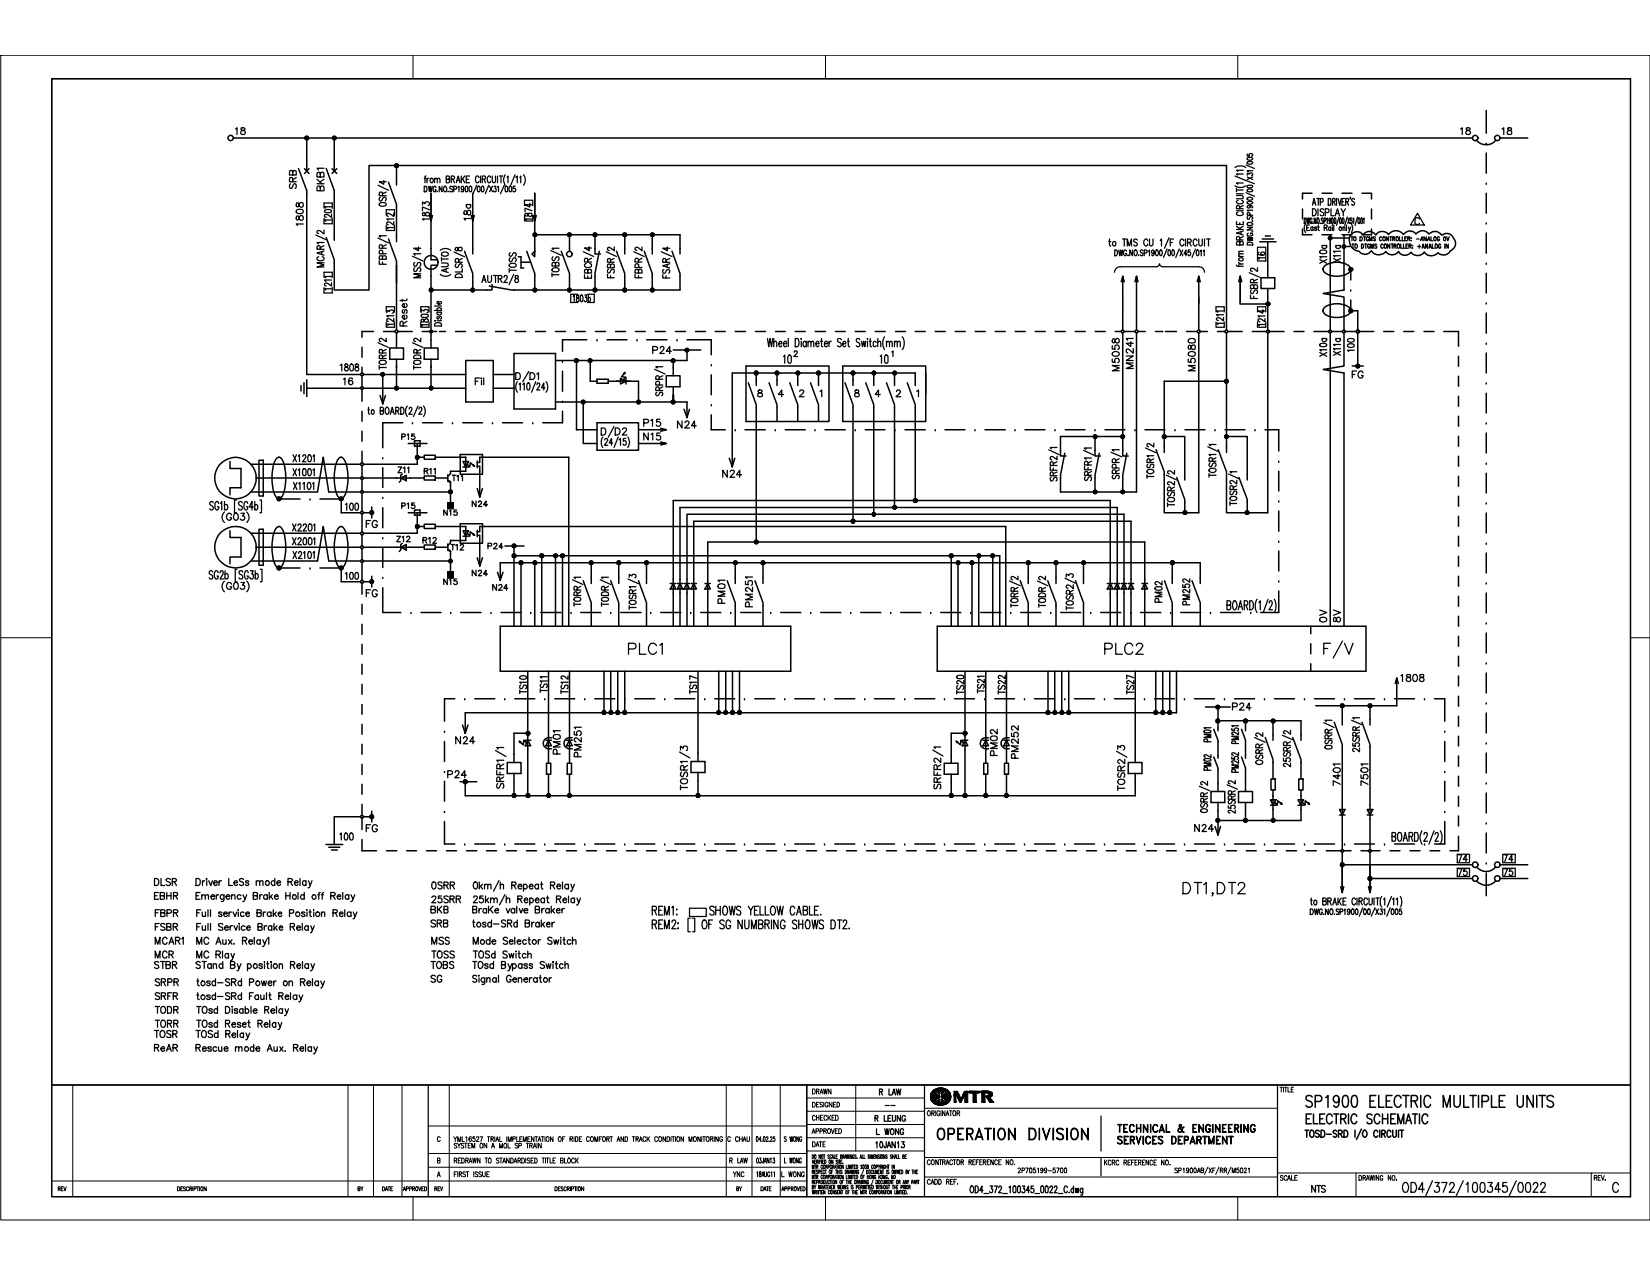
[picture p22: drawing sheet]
<svg xmlns="http://www.w3.org/2000/svg" width="279mm" height="216mm" viewBox="0 0 279 216" stroke-linecap="round" stroke-linejoin="round" font-family="sans-serif">
<defs><g id="words">
<text font-size="11.7" x="126" y="100.2">..</text>
<text font-size="11" x="156.6" y="136.1">Jtil__</text>
<text font-size="9.5" x="184.4" y="136.1">_l</text>
<text font-size="8.4" x="38.3" y="29.7">,,l!___-----.--,----=-=-=-=-=-=-=-=-=-=-=-=---_-_-_</text>
<text font-size="8.3" x="88.8" y="39.5">j</text>
<text font-size="7.5" x="78.3" y="39.5">i</text>
<text font-size="7.2" x="105.3" y="42.7">r~r</text>
<text font-size="7" x="186.1" y="192.4">I</text>
<g font-size="6.6">
<text x="62" y="34.8">I</text>
<text x="207.3" y="34.8">I</text>
<text x="209" y="34.8">::</text>
</g>
<text font-size="6.3" x="61" y="136.1">i:'. _</text>
<g font-size="6.1">
<text x="63.8" y="42.7">&quot;',</text>
<text x="93.1" y="42.7">c.l l ...</text>
<text x="75.1" y="136.1">L</text>
</g>
<text font-size="5.8" x="112.2" y="136.1">--1._L______</text>
<text font-size="5.7" x="74.9" y="119.9">I. - .</text>
<text font-size="5.2" x="66.6" y="34.8">r</text>
<g font-size="5.1">
<text x="208.3" y="136.1">I I</text>
<text x="244.3" y="136.1">I</text>
</g>
<text font-size="5" x="111.8" y="42.7">~I</text>
<g font-size="4.9">
<text x="136.3" y="186.3">I</text>
<text x="156.2" y="186.3">I</text>
<text x="156.2" y="192.9">I</text>
</g>
<g font-size="4.1">
<text x="203.6" y="136.1">Ii!</text>
<text x="32.9" y="164">rf</text>
</g>
<text font-size="3.9" x="234" y="57.5">---7</text>
<text font-size="3.2" x="223.3" y="105.4">i;liii</text>
<text font-size="3.1" x="220.9" y="187.6">SP1900 ELECTRIC MULTIPLE UNITS</text>
<g font-size="3">
<text x="61" y="107.6">I</text>
<text x="200.1" y="151.5">DT1,DT2</text>
<text x="156.9" y="192.4">°&quot;'~;~RATION DIVISION</text>
</g>
<g font-size="2.9">
<text x="221.7" y="111">I F/V</text>
<text x="157.4" y="186.3">•MTR</text>
</g>
<g font-size="2.8">
<text x="63.9" y="39.5">!§i</text>
<text x="60.8" y="104.4">I-·</text>
<text x="61" y="110.9">I</text>
<text x="61" y="114.3">I</text>
<text x="61" y="117.7">I</text>
<text x="116.3" y="157.4">lJ</text>
<text x="229.2" y="192.8">l/0</text>
</g>
<text font-size="2.7" x="237.3" y="201.2">004/372/100345/0022</text>
<g font-size="2.6">
<text x="204.8" y="103.6">.</text>
<text x="207.6" y="103.6">BOARP(tml</text>
<text x="78.4" y="136.1">-=~~J.__ _</text>
<text x="220.9" y="190.4">ELECTRIC SCHEMATIC</text>
</g>
<g font-size="2.4">
<text x="110.3" y="155.1">REM1: .i;::::ISHOWS</text>
<text x="133.7" y="155.1">CABI.£.</text>
<text x="110.3" y="157.4">REM2:</text>
<text x="118.7" y="157.4">OF SG NUMBRING SHOWS DT2.</text>
</g>
<g font-size="2.2">
<text x="189.1" y="193.9">SERVICES DEPARTMENT</text>
<text x="189.1" y="192.4">TECHNICAL I: ENGINEERING</text>
</g>
<text font-size="2.1" x="26" y="164.2">SlBR</text>
<g font-size="2">
<text x="53.5" y="34.8">m~I</text>
<text x="63.8" y="34.2">.:t.1</text>
<text x="220.3" y="34.8">L~=--</text>
<text x="53.5" y="39.5">m</text>
<text x="122.2" y="80.9">N24</text>
<text x="26" y="150.1">DLSR</text>
<text x="26" y="152.4">EBHR</text>
<text x="26" y="155.4">FBPR</text>
<text x="32.9" y="150">D~ LeSs mode Relay</text>
<text x="33" y="152.4">Emorgency Brdut Hald off Relay</text>
<text x="33.1" y="155.3">Full oenilco Brake Pooltlon Relay</text>
<text x="72.8" y="154.7">BKB</text>
<text x="73" y="150.7">OSRR</text>
<text x="73" y="153">25SRR</text>
<text x="79.9" y="154.7">BraKe valw, Braker</text>
<text x="80" y="153">:atcrn/h Repeat Relay</text>
<text x="80" y="150.7">Okm/h Repeat Relay</text>
<text x="126.6" y="155.1">YfilOW</text>
<text x="221.7" y="153.4">to BRAKE CIRCU1(1/11)</text>
<text x="26" y="157.6">FSBR</text>
<text x="26" y="160">MCAR1</text>
<text x="33.1" y="157.6">Full Serw:o Brake Relay</text>
<text x="33.1" y="160">MC Aux. Relay!</text>
<text x="72.8" y="157.1">SRB</text>
<text x="73" y="160">MSS</text>
<text x="79.9" y="157.1">tosd-SRd Braker</text>
<text x="80" y="160">Mode Selector Switch</text>
<text x="26" y="162.4">MCR</text>
<text x="26.1" y="167">SRPR</text>
<text x="33.1" y="167">tood-SRd Power on Relay</text>
<text x="34.9" y="164">111~a,y position Relay</text>
<text x="72.8" y="164.2">TOBS</text>
<text x="73" y="162.4">TOSS</text>
<text x="79.9" y="166.5">Slgnal Generator</text>
<text x="79.9" y="164.2">T0sd</text>
<text x="80" y="162.4">TOSd Switch</text>
<text x="91.3" y="164.2">Switch</text>
<text x="26.1" y="169.4">SRFR</text>
<text x="26.1" y="171.7">TODR</text>
<text x="33.1" y="171.7">T0sd Dlsable Relay</text>
<text x="33.1" y="169.3">tood-SRd Fault Relay</text>
<text x="26" y="178.1">ReAR</text>
<text x="26" y="175.9">TOSR</text>
<text x="26.1" y="174.1">TORR</text>
<text x="33" y="175.8">TOSd Relay</text>
<text x="33.1" y="174.1">T0sd ReBBt Relay</text>
<text x="220.8" y="192.8">lOSD-SRD</text>
<text x="232.4" y="192.8">CIICUlf</text>
</g>
<g font-size="1.9">
<text x="72.8" y="166.5">SG</text>
<text x="33" y="178.1">Raacue mode Aux. Relay</text>
<text x="148.7" y="186.3">R1.1W</text>
<text x="222" y="202">N15</text>
</g>
<g font-size="1.8">
<text x="86.1" y="44.4">~,\</text>
<text x="98.8" y="44.4">_,It;;,,,.</text>
<text x="148" y="189.8">RI.BIG</text>
</g>
<g font-size="1.7">
<text x="78.7" y="144.1">- ~ --~ --~ --~ --~ --~ --~ --~ --~ --~ --~ --~ --~ --~ --~ --~ --~ --~ .}_ .! _</text>
<text x="213.8" y="144.1">--~ ·_-.</text>
<text x="221.7" y="155.1">DIG.NO.SPIIIIO/GOlll31/00II</text>
<text x="148.2" y="192.9">LIDG</text>
</g>
<g font-size="1.4">
<text x="84.7" y="164.2">B)POBB</text>
<text x="74" y="197">8</text>
<text x="75.9" y="197">IREDRAWNTOST~DARDISEDTIT1£8LOCK</text>
<text x="186.9" y="197.4">KCRCREFERENCENO.</text>
</g>
<g font-size="1.3">
<text x="137.5" y="187.5">DESIGNED</text>
<text x="137.5" y="189.8">CHECKED</text>
<text x="74" y="193.4">C</text>
<text x="75.9" y="193.4">IYML16527TRIALIMPLEMENTATION 0FRIDEC0MF0RTANDTRACK C0NDITT0N MONITORINGIC CHAUID4.02.251SIIONG</text>
<text x="76.9" y="194.5">SYSTEMONAMOLSPTRAIN</text>
<text x="198.9" y="198.6">SP1900AB/XF/RR/M5021</text>
<text x="269.9" y="200.4">REV.</text>
</g>
</g></defs>
<g fill="none" stroke="#000" stroke-width=".25">
<path d="M8.8 13.3h267.3v189.3h-267.3zM251.7 18.7v3.9M39.5 23.4h209.8M51.9 32.7v30.7h9.1M56.6 32.7v8M67.1 35.1v4.9M72.7 36.5l.3 .9M73.2 36.5l-.2 .9v-4.7v11.3h1M90.6 39.8h24.5M214.2 40h.9M220.6 38.8v1h1.6M220.6 35.4v1.7"/>
<path d="M223.9 39.8h1.7M225.3 39.8v16.1M227.2 39.8h1.7M227.6 39.8v9.3l-3.5 .6 3.5 .6v5.6M228.7 39.8a1.3 1.3 0 0 1 2.1 0 1.3 1.3 0 0 1 2.2 0 1.31 1.31 0 0 1 2.1-.1 1.57 1.57 0 0 1 2.6 0 1.28 1.28 0 0 1 2.1-.1 1.36 1.36 0 0 1 2.2 0 1.38 1.38 0 0 1 2.1 .2 1.27 1.27 0 0 1 2.1 .6 1.31 1.31 0 0 1-.6 2.1 1.32 1.32 0 0 1-2.1 .3 1.47 1.47 0 0 1-2.3-.1 1.36 1.36 0 0 1-2.3 0 1.27 1.27 0 0 1-2.1-.1 1.31 1.31 0 0 1-2.1 0 1.53 1.53 0 0 1-2.5-.1 1.23 1.23 0 0 1-2.1 0 1.86 1.86 0 0 1-1.4-2.7zM230.6 32.7h1.6v1M232.2 38.8v1h-1.6M232.2 35.4v1.7M250 23.7a2.12 2.12 0 0 0 3.3 0M251.7 24.3h.1M251.7 31h.1M251.7 37.8h.1"/>
<path d="M251.7 25.9v3.4M251.7 32.7v3.4M251.7 39.5v3.4M254 23.4h4.7M55.2 40.2l1.4 3.8v5.1h5.9v-21.1h145.2v27.9M61.3 58.8v1.7M63.2 56.1h-1.9v1M64.9 56.1h2M66 58.9h2.3v1.9h-2.3zM67.1 44.7v11.2M67.1 56.3v2.6M67.4 56.1h2.4"/>
<path d="M71.5 56.1h2.5M71.8 58.9h2.4v1.9h-2.4zM73 56.3v2.6M74 44.9h-1v11M74.4 56.1h1M77.1 56.1h1.7M78.7 42.5l1.4 3.8v2.8M80.1 42.1v.9M80.5 56.1h1.7M83.3 48.2v.9h-10.3M83.9 56.1h1.7M87 59.9h7.1v9.4h-7.1z"/>
<path d="M87.2 56.1h1.8M88.2 43.5v1.9h.5M89.2 42.5l1.4 3.8v2.8M90.7 56.1h1.7M94.1 56.1h1.7M95 42.5l1.4 3.8v2.8M97.5 56.1h1.6M99.4 57.5h-4.2v2M100.8 56.1h1.7M101.1 57.5h.1M101.5 42.5l-.7 3.8v2.8M102.8 57.5h3.4"/>
<path d="M104.2 56.1h1.7M104.4 42.5l1.4 3.8v2.8M107.6 56.1h1.7M107.9 57.5h.1M109.1 42.5l1.3 3.8v2.8M109.5 57.5h3.4M111 56.1h1.6M113.8 42.5l1.3 3.8v2.8h-28.5l-3.8-.7M114 59.3h4.7M114.4 56.1h1.7M114.6 57.5h.1M116.3 59.3v1.7h-22.2"/>
<path d="M116.3 57.5h4.1v2.6M117.8 56.1h1.7M121.1 56.1h1.7M124.5 56.1h1.7M127.9 56.1h1.7M131.3 56.1h1.7M134.7 56.1h1.7M138 56.1h1.8M141.5 56.1h1.6M144.8 56.1h1.7M148.2 56.1h1.7M151.6 56.1h1.7"/>
<path d="M155 56.1h1.7M158.4 56.1h1.7M161.8 56.1h1.6M165.1 56.1h1.7M168.5 56.1h1.7M171.9 56.1h1.7M175.3 56.1h1.7M178.7 56.1h1.7M182.1 56.1h1.7M185.5 56.1h1.7M188.8 56.1h1.1M190.1 56.3v20.9h1"/>
<path d="M190.1 46.8l-.2 .9M190.3 56.1h1.9M190.4 47.7l-.3-.9v9.1M192.4 56.3v27h-12.8v-2.8l.7-3.7M192.4 46.8l-.2 .9M192.7 56.1h1.2M192.7 47.7l-.3-.9v9.1M195.7 56.1h1.2M197.4 56.1h1.8M200.9 56.1h1.8M203 56.3v30.5h-5.9v-6.9l-1.4-3.7M203 50.3v5.6"/>
<path d="M203 46.8l-.3 .9M203.2 56.1h1.3M203.2 47.7l-.2-.9v4.7M206.2 56.1h1.2M207.7 56.3v20.3M207.9 56.1h2.5M209.8 47.7l.2-.9v4.7h4.7M210.3 47.7l-.3-.9v4.7M212 56.1h2.5M213.3 40.9h2.8M213.5 47h2.4v1.9h-2.4zM213.7 40.5h1.9"/>
<path d="M214.7 56.3v30.5h-7v-6.9l-1.4-3.7M214.7 40.9v6.1M214.7 48.9v7M214.9 56.1h2.5M219.1 56.1h1.7M222.5 56.1h2.5M224.3 45a3.5 3.5 0 0 1 4.3 .3 .85 .85 0 0 1-.6 1.1 3.5 3.5 0 0 1-3.9-.5l-.1-.3zM224.3 52a3.8 3.8 0 0 1 4.1 0 .79 .79 0 0 1 .3 .8 .79 .79 0 0 1-.7 .6 3.6 3.6 0 0 1-3.9-.5l-.1-.3zM225.3 40.3h3.2M225.3 56.3v49.7M225.5 56.1h1.8M227.6 41.7h.9"/>
<path d="M227.6 56.3v5.7l-3.5 .6 3.5 .6v42.8M227.8 56.1h1.9M228.7 49.1h.1M228.7 50.8v1.8h1.2v3.3M228.7 45.6v1.8M229.7 56l.3-.1 .1 .2a.23 .23 0 0 0-.2-.2 .23 .23 0 0 0-.2 .2 .23 .23 0 0 0 .2 .2h.1l.1-.2-.1 .2h-.2zM229.9 56.3v5.7M230.1 56.1h2.5M251.7 44.6h.1M251.7 51.3h.1M251.7 58.1h.1M251.7 46.3v3.3"/>
<path d="M251.7 53v3.4M251.7 59.8v3.4M38.9 78.1v1.2h1.9v3.3h-1.9v1.2M42.5 78.6h18.5M43.9 77.9h.7v6.1h-.7zM47 77.5l.2-.1a1.47 1.47 0 0 1 .9 1.3 8.4 8.4 0 0 1-.4 5.4l-.5 .4a1.46 1.46 0 0 1-.9-1.4 8.2 8.2 0 0 1 .4-5.3zM51 65.3v.9M51.5 64.8v1.9M51.9 65.7h9.1M51.9 64.3v2.8M57.5 77.5l.2-.1a1.5 1.5 0 0 1 1 1.3 8 8 0 0 1-.4 5.4l-.6 .4a1.47 1.47 0 0 1-.9-1.4 8.4 8.4 0 0 1 .4-5.3zM61.3 62.2v1"/>
<path d="M61.3 63.6v1.9M61.3 66v1.9M61.3 69.6v1.7M61.3 73v1.7M61.3 76.4v2M61.3 78.9v1.8M61.6 65.7h17.3M61.6 63.4h17.3M64.3 67l.5 1.4 .5-1.4M64.8 77.5h.1M64.8 63.4v5M64.8 79.2v3.3"/>
<path d="M67.1 60.8v4.9M68.2 71.6h-3.4v4.2M69.1 75.1h3.2M69.8 71.6h.1M70.2 74.6h.9v1h-.9zM70.7 75.1v3.5h-9.1M70.7 77.4h1.1M71.5 71.6h3.4M71.8 77.1h1.9v.7h-1.9zM73 60.8v4.9M73.7 77.4h5.2v2.4h-2.6v.4l-.5 .4M76.6 71.6h.1"/>
<path d="M77.9 77h3.8v3.3h-3.8zM78.4 71.6h3.3M78.4 78.1h.9l-.4 1zM78.4 79.1h.9M78.9 61h4.6v7.1h-4.6zM79.1 78.6l.4 .5 .1-.7 .7 .6-.1-.3M80.1 78.8l.2 .2M80.8 79h.4v5.2M80.8 78.3h.4v-.9h15.1v28.6M80.8 78.1v1.1M83.4 71.6h.1M83.5 65.7h3.5"/>
<path d="M83.5 63.4h3.5M85.1 71.6h3.4M90.2 71.6h.1M94.1 68.1h22.2v2.6M95.2 61.2h.1M95.2 67.9h.1M95.2 62.9v3.4M95.2 69.6v2h-3.3M97.6 61v11.8h3.5M98.8 68.1v7h2.3M99.9 61v3.6h1.2M101.1 71.6h7v4.6h-7z"/>
<path d="M101.1 64.2h1.9v.7h-1.9zM103 64.6h3.7M104.4 64.6h3.7v3.5M105.1 64.1l.9 .5-.9 .4zM105.6 63.2l.2-.1-.6 .7 .8 .1-.5 .4M105.8 63.1l-.1 .2M106 64.1v.9M111.9 72.5l.9 .3h-4.7M111.9 74.8l.9 .3h-4.7M112.8 72.8l-.9 .2M112.8 75.1l-.9 .3M112.8 63.6h2.3v1.9h-2.3z"/>
<path d="M114 61v2.6M114 65.5v1.4M115.8 69.3l.5 1.4 .5-1.4M120.4 61.8h.1M120.4 68.5h.1M120.4 63.5v3.3M120.4 70.2v2.6h2.4M123.5 77.6l.5 1.4 .4-1.4M124.5 72.8h.1M126.2 72.8h3.4M126.3 62h14.1v9.4h-14.1zM126.7 64.8l1.4 3.7v23.3"/>
<path d="M128.1 63.2v2.1M130.2 64.8l1.4 3.7v2.9M131.3 72.8h.1M131.6 63.2v2.1M133 72.8h3.4M133.7 64.8l1.4 3.7v2.9M135.1 63.2v2.1M137.2 64.8l1.4 3.7v2.9M138 72.8h.1M138.6 63.2v2.1M139.7 72.8h3.4M142.7 62h14.1v9.4h-14.1z"/>
<path d="M143.1 64.8l1.3 3.7v19.8M144.4 63.2v2.1M144.8 72.8h.1M146.5 72.8h3.4M146.6 64.8l1.4 3.7v18.6M148 63.2v2.1M150.1 64.8l1.4 3.7v17.4M151.5 63.2v2.1M151.6 72.8h.1M153.2 72.8h3.5M153.6 64.8l1.4 3.7v16.3M155 65.3v-2.1h-31v15.8"/>
<path d="M156.8 63.2v3.5M158.4 72.8h.1M160 72.8h3.4M165.1 72.8h.1M166.8 72.8h3.4M171.9 72.8h.1M173.6 72.8h3.4M178.6 72.8h.1M180.4 72.8h3.3M185.4 72.8h.1M185.4 73.9v3.3h1M186.1 76.8l-.7 3.7v2.8"/>
<path d="M187.1 72.8h3.4M190.1 73.9h-10.5v3.3h.9M190.8 76.8l-.7 3.7v2.8M192.2 72.8h.1M193.9 72.8h3.4M197.1 73.9h3.5v7.4M199 72.8h.1M200.7 72.8h3.3M205.7 72.8h.1M207.4 72.8h3.4M207.7 73.9h3.5v7.4M207.7 64.6h-10.6v12"/>
<path d="M212.5 72.8h.1M214.2 72.8h2.3v3.6M216.5 78.1h.1M216.5 79.8v3.3M229 62h1.8M247 60.3v1.7M247 63.7v1.7M247 67.1v1.7M247 70.5v1.7M247 73.9v1.7M247 77.3v1.7M251.7 64.9h.1"/>
<path d="M251.7 71.6h.1M251.7 78.4h.1M251.7 66.6v3.3M251.7 73.3v3.4M38.9 89.9v1.1h1.9v3.3h-1.9v1.2M42.5 95h11.3l.9-5.8 1 5.8h5.3M42.5 83.3h11.3l.9-5.9 1 5.9h5.3M42.5 90.3h18.5M43.4 80.9h17.6M43.4 92.7h17.6M43.9 89.6h.7v6.1h-.7zM47 89.2h.2a1.47 1.47 0 0 1 .9 1.3 8.4 8.4 0 0 1-.4 5.3l-.5 .4a1.46 1.46 0 0 1-.9-1.3 8.2 8.2 0 0 1 .4-5.4z"/>
<path d="M47.2 84.5h3.6M47.2 96.2h3.6M52.5 84.5h.1M52.5 96.2h.1M54.2 96.2h3.6v2.3h3.2M54.2 84.5h3.6v2.3h3.2M57.5 89.2h.2a1.5 1.5 0 0 1 1 1.3 8 8 0 0 1-.4 5.3l-.6 .4a1.47 1.47 0 0 1-.9-1.3 8.4 8.4 0 0 1 .4-5.4zM61.3 81.2v1.9M61.3 83.5v3.1M61.3 87v3.1M61.3 90.6v1.8M61.3 92.9v1.8"/>
<path d="M61.3 95.2v3.1M61.3 98.8v1.8M61.6 83.3h14.7M61.6 86.8h1.3M61.6 80.9h10.2M61.6 92.7h10.2M61.6 95h14.6M61.6 98.5h1.3M62.9 85.9v1.8M62.9 97.6v1.8M64.8 84.2h.1M64.8 91.1h.1"/>
<path d="M64.8 97.8h.1M64.8 86v3.4M64.8 92.7v3.4M64.8 99.5v4.2M67.9 92.7l.9-.5v.9zM67.9 80.9l.9-.4v.9zM68.1 92l-.2 .2v.9l-.3 .3M68.1 80.3l-.2 .2v.9l-.3 .3M69.1 86.8h3.2M70.2 86.4h.9v.8h-.9zM70.7 89.2h1.1M70.7 86.8v3.5h-9.1"/>
<path d="M71.8 88.8h1.9v.7h-1.9zM71.8 92.3h1.9v.7h-1.9zM71.8 80.6h1.9v.7h-1.9zM73.7 89.2h5.2v2.3M73.7 80.9h2.1M73.7 92.7h2.1M75.8 85.2h1v.9h-1zM75.8 96.9h1v.9h-1zM75.8 81.3l.5 .4v3.5M75.8 93l.5 .4v3.5M75.8 80.4v1.1M75.8 92.1v1.1"/>
<path d="M76.2 93.2l.1 .2-.3-.1M76.2 81.4l.1 .3-.3-.1M76.3 91.5v.4l-.5 .5M76.3 91.5h2.6M77.9 88.7h3.8v3.3h-3.8zM78.4 89.9h.9l-.4 .9zM78.4 90.8h.9M79.1 90.3l.4 .5 .1-.8 .7 .6-.1-.2M80.1 90.6h.2M80.8 94.4l.4 1.4 .5-1.4M80.8 82.7l.4 1.5 .5-1.5M80.8 90.6h.4v.9"/>
<path d="M80.8 90h.4v-.8h89.1v16.8M80.8 89.8v1.1M81.2 91.5v4.3M84.2 96.9l.5 1.4 .5-1.4M84.7 98v-2.7h118.5v3.5M85.5 92.5h3.2M87 92.5v13.5M87 94.1h82.3v11.9M88.2 95.3v10.7M90.6 95.3v10.7M91.7 94.1v11.9M94.1 94.1v11.9"/>
<path d="M95.2 94.1v11.9M98.8 98.3l1.3 3.8v3.9M100.1 95.3v3.5M103.4 98.3l1.4 3.8v3.9M104.8 95.3v3.5M108.1 98.3l1.4 3.8v3.9M109.5 95.3v3.5M113.5 98.8h.9M114 98.8l.4 .9h-.9zM114.7 98.8h.9M115.1 98.8l.5 .9h-.9zM115.8 98.8h1"/>
<path d="M116.3 98.8l.5 .9h-1zM117 98.8h.9M117.5 98.8l.4 .9h-.9zM119.4 98.8h.9M119.8 98.8l.5 .9h-.9zM161.1 94.1v11.9M162.2 95.3v10.7M164.6 95.3v10.7M165.7 94.1v11.9M168.1 94.1v11.9M172.8 98.3l1.3 3.8v3.9M174.1 95.3v3.5"/>
<path d="M177.4 98.3l1.4 3.8v3.9M178.8 95.3v3.5M182.1 98.3l1.4 3.8v3.9M183.5 95.3v3.5M187.5 98.8h1M188 98.8l.5 .9h-1zM188.7 98.8h.9M189.2 98.8l.4 .9h-.9zM189.9 98.8h.9M190.3 98.8l.5 .9h-.9zM191.1 98.8h.9M191.5 98.8l.5 .9h-.9z"/>
<path d="M193.4 98.8h.9M193.8 98.8l.5 .9h-.9zM197.2 98.3l1.3 3.8v3.9M198.5 95.3v3.5M199.3 80.9l1.3 3.7v2.2M201.8 98.3l1.4 3.8v3.9M209.8 80.9l1.4 3.7v2.2M216.5 84.8h.1M216.5 91.7h.1M216.5 98.4h.1M216.5 86.5v3.5M216.5 93.3v3.4"/>
<path d="M247 80.6v1.7M247 84v1.7M247 87.4v1.7M247 90.8v1.7M247 94.2v1.7M247 97.6v1.7M251.7 85.2h.1M251.7 92h.1M251.7 98.7h.1M251.7 80.1v3.4M251.7 86.9v3.4M251.7 93.6v3.4"/>
<path d="M61.3 119.3v1.6M71.3 103.7h3.4M75.3 118.3v3.8M76.3 103.7h.1M78 103.7h3.4M83.1 103.7h.1M84.7 106h49.2v7.7h-49.2zM84.8 103.7h3.4M87.2 118.3h3.4M89.4 113.7v21M89.9 103.7h.1M91.6 103.7h3.4"/>
<path d="M92.2 118.3h.1M92.9 113.7v15.5M93.9 118.3h3.4M96.4 113.7v15.5M96.7 103.7h.1M98.3 103.7h3.4M99 118.3h.1M100.7 118.3h3.4M102.3 113.7v7M103.4 103.7h.1M103.4 113.7v7M104.6 113.7v7"/>
<path d="M105.1 103.7h3.4M105.8 118.3h.1M105.8 113.7v7M107.5 118.3h3.4M110.2 103.7h.1M111.9 103.7h3.4M112.6 118.3h.1M114 106v-21.2h74v21.2M114.3 118.3h3.3M115.1 106v-20.1h74.1v20.1M116.3 106v-18.9h74v18.9M117 103.7h.1"/>
<path d="M117.5 106v-17.7h74v17.7M118.2 113.7v15.2M118.7 103.7h3.3M119.3 118.3h.1M119.8 106v-14.2h74v14.2M121 118.3h3.4M121.7 113.7v7M122.9 113.7v7M124 113.7v7M124.5 102.6v3.4M125.2 113.7v7M126.1 118.3h.1"/>
<path d="M127.8 118.3h3.4M129.2 102.6v3.4M132.2 103.7h3.4M132.9 118.3h.1M134.6 118.3h3.3M137.3 103.7h.1M139 103.7h3.4M139.6 118.3h.1M141.4 118.3h3.3M144.1 103.7h.1M145.8 103.7h3.3M146.4 118.3h.1"/>
<path d="M148.1 118.3h3.4M150.8 103.7h.1M152.5 103.7h3.4M153.2 118.3h.1M154.9 118.3h3.4M157.6 103.7h.1M158.7 106h72.6v7.7h-72.6zM159.3 103.7h3.4M159.9 118.3h.1M161.6 118.3h3.4M163.4 113.7v13.3M164.4 103.7h.1"/>
<path d="M166.1 103.7h3.4M166.8 118.3h.1M166.9 113.7v13.3M168.4 118.3h3.4M170.4 113.7v13.3M171.2 103.7h.1M172.8 103.7h3.4M173.5 118.3h.1M175.2 118.3h3.4M177.5 113.7v7M177.9 103.7h.1M178.6 113.7v7"/>
<path d="M179.6 103.7h3.4M179.8 113.7v7M180.3 118.3h.1M181 113.7v7M181.9 118.3h3.4M184.7 103.7h.1M186.4 103.7h3.4M187 118.3h.1M188.7 118.3h3.5M191.5 103.7h.1M192.2 113.7v14M193.1 103.7h3.5"/>
<path d="M193.8 118.3h.1M195.5 118.3h3.4M195.7 113.7v7M196.9 113.7v7M198.1 113.7v7M198.2 103.7h.1M199.2 113.7v7h-120.4v3.5M199.9 103.7h3.4M200.6 118.3h.1M202.3 118.3h3.4M204.1 119.7h4.2M206.2 119.7v4"/>
<path d="M206.7 103.7h3.4M207.3 118.3h.1M209 118.3h3.4M214.1 118.3h.1M215.8 118.3h3.4M216.5 100.1v3.6M220.9 118.3h.1M222 106v1.3M222 112.4v1.3M222.6 118.3h3.4M227.3 119.5v3.3M227.7 118.3h.1"/>
<path d="M229.4 118.3h3.3M232 119.5v3.3M234.4 118.3h.1M236.1 118.3h3.4M236.3 115.7l.2-.9v4.7h-13.7M236.5 114.8l.3 .9M241.2 118.3h.1M242.9 118.3h1.7v3.8M247 101v1.7M247 104.4v1.6M247 107.7v1.7M247 111.1v1.7"/>
<path d="M247 114.5v1.7M247 117.9v1.7M251.7 105.5h.1M251.7 112.3h.1M251.7 119h.1M251.7 100.4v3.4M251.7 107.2v3.4M251.7 114v3.3M61 138.3h-4.4v4.7M61.3 122.6v1.7M61.3 126v1.7M61.3 138.6v1.9"/>
<path d="M62.9 137.4v1.8M75.3 123.8h.1M75.3 125.6v3.3M75.3 139.1v3.8h1.7M78.3 122.8l.5 1.4 .4-1.4M78.8 134.7h113.4M85.9 129.1h2.3v1.9h-2.3zM87 131v1.4M87 132.4v2.3M87.9 125.5l.3 .1M88.1 125.8l-.2-.3 .7 .6 .1-.8 .5 .5M88.9 125.3h1"/>
<path d="M89.4 125.3l.5 1h-1zM89.4 124.2h-2.4v4.9M92.5 125.3h.9M92.5 129.2h.8v1.9h-.8zM92.9 124.9a.93 .93 0 0 0-.9 1 .93 .93 0 0 0 .9 .9M92.9 131.1v3.6M92.9 125.3l.5 1h-.9zM92.9 124.9h.5M92.9 126.8h.5M95.9 125.3h1M96.1 129.2h.7v1.9h-.7zM96.4 125.3l.5 1h-1z"/>
<path d="M96.4 131.1v3.6M96.9 124.9a1.01 1.01 0 0 0-1.4 1 1.01 1.01 0 0 0 1.4 .9M117 130.8v-1.9h2.4v1.9M163.4 124.2h-2.3v3.6M205.1 134h2.3v1.9h-2.3zM205.5 123.5l.7 1.8v3.1M205.5 128.2l.7 1.8v2.6M205.7 140l.5 1.4 .5-1.4M206.2 122h14.1v3.3M206.2 137.3v3.9M210.2 123.5l.7 1.8v3.1M210.2 128.2l.7 1.8v2.6"/>
<path d="M210.9 122v1.7M210.9 137.3v1.6M214.2 124.9l1.4 3.7v3.3M215.1 135.4h1l-.5 1zM215.1 136.4h1M215.2 131.9h.7v1.9h-.7zM215.6 122v3.3M215.6 133.8v5.1M215.8 135.8l.5 .6 .1-.8 .7 .6-.2-.3M216.8 136.1l.3 .1M218.9 124.9l1.4 3.7v3.3M219.8 135.4h.9l-.4 1z"/>
<path d="M219.8 136.4h.9M219.9 131.9h.7v1.9h-.7zM220.3 133.8v5.1h-14.1M220.5 135.8l.5 .6v-.8l.7 .6-.1-.3M221.5 136.1l.2 .1M225.9 122.3l1.4 3.8v17.7M226.8 137.1h1l-.5 .9zM226.8 138h1M230.6 122.3l1.4 3.8v17.7M231.5 137.1h1l-.5 .9zM231.5 138h1M244.6 123.8h.1"/>
<path d="M244.6 125.6v3.3M244.6 139.1v3.8h-1.7M247 121.3v1.7M247 124.7v1.6M247 128v1.8M247 138.2v1.7M251.7 125.8h.1M251.7 132.6h.1M251.7 139.4h.1M251.7 120.7v3.4M251.7 127.5v3.4M251.7 134.3v3.4"/>
<path d="M55.2 143h2.8M55.7 143.5h1.8M56.1 143.9h1M61.3 142.2v1.9h2.5M65.4 144.1h1.8M68.9 144.1h1.6M72.2 144.1h1.7M75.6 144.1h1.7M80.4 142.9h3.4M87.2 142.9h3.4M93.9 142.9h3.4M100.7 142.9h3.4"/>
<path d="M107.5 142.9h3.4M114.3 142.9h3.3M121 142.9h3.4M127.8 142.9h3.4M134.6 142.9h3.3M141.4 142.9h3.3M148.1 142.9h3.4M154.9 142.9h3.4M161.6 142.9h3.4M168.4 142.9h3.4M175.2 142.9h3.4M181.9 142.9h3.4"/>
<path d="M188.7 142.9h3.5M195.5 142.9h3.4M202.3 142.9h3.4M209 142.9h3.4M211 144.1h1.7M214.1 142.9h.1M215.8 142.9h3.4M220.9 142.9h.1M222.6 142.9h3.4M227.3 144.3v6.8l-.3-.9M227.5 144.1h1.3M227.7 142.9h.1"/>
<path d="M229.4 142.9h3.3M230.5 144.1h1.2M232 146.4v4.7l.2-.9M232 144.3v6.8l-.3-.9M232 148.8h17.3M232.2 144.1h1.5M234.4 142.9h.1M235.4 144.1h1.7M236.1 142.9h3.4M238.8 144.1h1.7M241.2 142.9h.1M242.1 144.1h1.7"/>
<path d="M247 141.6v2.5h-1.5M249.3 146.4h-22v4.7l.2-.9M250 146.8a2.12 2.12 0 0 0 3.3 0M250 149.1a2.12 2.12 0 0 0 3.3 0M251.7 146.1h.1M251.7 141.1v3.3M251.7 147.8v3.9M254 146.4h4.7M254 148.8h4.7M8.8 183.7h267.3"/>
<circle cx="249.8" cy="23.4" r=".46"/>
<circle cx="253.6" cy="23.4" r=".45"/>
<circle cx="67.1" cy="56.1" r=".25"/>
<circle cx="73" cy="44.4" r="1.17"/>
<circle cx="73" cy="56.1" r=".24"/>
<circle cx="190.1" cy="56.1" r=".24"/>
<circle cx="192.5" cy="56.1" r=".25"/>
<circle cx="203" cy="56.1" r=".25"/>
<circle cx="207.7" cy="56.1" r=".24"/>
<circle cx="214.7" cy="56.1" r=".24"/>
<circle cx="225.2" cy="56.1" r=".24"/>
<circle cx="227.6" cy="56.1" r=".24"/>
<circle cx="61.3" cy="78.6" r=".25"/>
<circle cx="61.3" cy="63.4" r=".24"/>
<circle cx="61.3" cy="65.7" r=".24"/>
<circle cx="39.9" cy="92.7" r="3.5"/>
<circle cx="39.9" cy="81" r="3.5"/>
<circle cx="61.3" cy="98.5" r=".25"/>
<circle cx="61.3" cy="92.7" r=".25"/>
<circle cx="61.3" cy="90.3" r=".25"/>
<circle cx="61.3" cy="86.8" r=".24"/>
<circle cx="61.3" cy="95" r=".24"/>
<circle cx="61.3" cy="81" r=".24"/>
<circle cx="61.3" cy="83.3" r=".24"/>
<circle cx="232" cy="144.1" r=".22"/>
<circle cx="249.8" cy="146.4" r=".48"/>
<circle cx="249.8" cy="148.8" r=".48"/>
<circle cx="253.5" cy="146.4" r=".47"/>
<circle cx="253.5" cy="148.8" r=".47"/>
</g>
<g fill="none" stroke="#000" stroke-width=".21">
<path d="M50.2 36.6v.6l.3 .1 .1-.2a.47 .47 0 0 1 .5-.6 .41 .41 0 0 1 .2 .5 .41 .41 0 0 1-.5 .3l-.3-.7zM50.2 35.6l.5-.2 .4 .1 .2 .1 .1 .3a.68 .68 0 0 1-1.2 0zM50.2 34.4v.6h.3l.1-.2a.39 .39 0 0 1 .4-.5 .39 .39 0 0 1 .4 .5l-.1 .2-.3 .1a.48 .48 0 0 1-.4-.6l-.1-.2zM51.4 37.9h-1.2l.2 .3M53.5 39.8l1.7 .8M54.9 37v.9h1.4v-.9M55 35.6l.9-.1 .2 .3a.81 .81 0 0 1-1.2 0zM56.1 36.2v.6l-.7-.5h-.3l-.2 .3 .3 .2M56.1 37.3h-1.2l.3 .2M66.7 36.1v.6l-.9-.6-.3 .2v.2l.2 .1M71.5 34.7v-.5l.5 .3a.36 .36 0 0 1 .5-.3 .36 .36 0 0 1 0 .6M71.6 36v.5h.3a.44 .44 0 0 1 .3-.5 .44 .44 0 0 1 .5 .2 .34 .34 0 0 1-.2 .4 .34 .34 0 0 1-.4-.3l-.2-.3z"/>
<path d="M72.7 37.1h-1.2l.3 .2M72.7 35.5l-1.2-.4v.6M209.1 28.4a1.74 1.74 0 0 1 1.8 0M209.4 38.3l.7 .6M209.4 37.5v.5h1.1v-.5M209.4 38.9h1.1M209.9 37.7v.3M210.1 39.2v.4M210.5 39.1l-1.1 .4 1.1 .3M210.5 38.3l-.7 .4M211 32.6l1.4 .6M211 27.9l1.4 .6"/>
<path d="M211.2 37.8a.59 .59 0 0 1 .9 .2 .71 .71 0 0 1-.9 0zM211.2 38.5h.9l-.9 .4h.9M211.2 34.2l.5-.1 .4 .2a.55 .55 0 0 1-.9 .1zM211.2 33.5l.5-.1 .4 .2a.55 .55 0 0 1-.9 .1zM211.2 27.4l.7-.1 .2 .2a.55 .55 0 0 1-.9 .1zM211.2 26.8l.7-.1 .2 .1a.55 .55 0 0 1-.9 .1zM211.2 26.1v.3h.4a.28 .28 0 0 1 .2-.4 .28 .28 0 0 1 .2 .4l-.1 .1M211.3 36.7l-.1 .4h.3l.3-.4h.2l.1 .1-.1 .3M211.4 39.5l-.2 .1a.44 .44 0 0 0 .3 .4 .44 .44 0 0 0 .5-.1l.1-.3-.2-.1h-.1v.1M212 39.2h.1M212 37.4h.1M212.1 28.9h-.9l.2 .2"/>
<path d="M220.9 36.9a.57 .57 0 0 1 .1 .9h-.1zM221.1 37.9a1.32 1.32 0 0 0 0 1.5M221.3 36.9l.1 .9 .1-.9 .1 .9 .1-.9M221.3 38.6h.3M221.7 38.1h-.4v.9h.4M222.2 37.2l-.2-.3a.61 .61 0 0 0 0 .9l.2-.1v-.2h-.2M222.2 35.3a.6 .6 0 0 1 .7 .6 .6 .6 0 0 1-.7 .6zM222.3 37.8h.1M222.3 38.6v-.2a.28 .28 0 0 0-.3 .3 .28 .28 0 0 0 .3 .3v-.1M222.3 38.4v.6M222.8 36.9v.9l-.3-.9v.9M223 38.6l-.1-.2h-.3v.3h.2a.17 .17 0 0 1 0 .3 .17 .17 0 0 1-.2-.1"/>
<path d="M223.1 36.9a.6 .6 0 0 1 .1 .9 .67 .67 0 0 1-.1-.9zM223.1 38.4h.3M223.2 35.3v1.2M223.2 38.1v.8l.2 .1M223.6 37.8h.1M224.1 37.1l-.1-.1a.19 .19 0 0 0-.3 .1 .19 .19 0 0 0 .1 .2l.2 .1 .1 .4h-.1h-.3M224.2 35.5a.3 .3 0 0 0-.5-.1 .3 .3 0 0 0-.1 .4l.5 .2a.31 .31 0 0 1-.1 .5 .31 .31 0 0 1-.4-.1M224.2 37.4l.3-.1-.1-.4h-.2v.9M224.2 38.6l.5-.1v-.4h-.5v.9M224.4 36l.6-.1v-.4l-.2-.2h-.4v1.2M224.5 38.6l.2 .4M224.7 37.1v-.2v.9"/>
<path d="M225.3 37.3v.2a.29 .29 0 0 1-.3-.3 .29 .29 0 0 1 .2-.3l.1 .4v.5h-.3M225.3 38.6v-.2a.28 .28 0 0 0-.3 .3 .28 .28 0 0 0 .3 .3v-.1M225.3 38.4v.6M225.4 35.3v1.2h.5M225.5 37l.1-.1a.72 .72 0 0 1 0 .9l-.1-.1zM225.6 38.4v.6M225.6 38.1h.1M225.8 38.1v.9M226 36.9a.72 .72 0 0 1 .1 .9h-.1l-.1-.1zM226.1 36.5l.4-1.2 .3 1.2M226.3 36.2h.4M226.7 36.7l-.4 1.5"/>
<path d="M226.9 37l.1-.1 .1 .2v.7h-.2v-.1zM227.1 35.3l.4 .6 .3-.6M227.3 37l.1-.1a.72 .72 0 0 1 0 .9l-.1-.1zM227.4 38.6l.1-.2h.2l.1 .6M227.4 38.4v.6M227.5 35.9v.6M228 38.1v.9M228.1 36.7l-.4 1.5M228.2 36.9l.3 .9M228.3 38.4l.2 .6 .2-.6M228.5 36.9l-.3 .9M228.5 39l-.1 .3-.1 .1"/>
<path d="M228.9 37.9a1.32 1.32 0 0 1 0 1.5M228.9 36.9h-.2v.4h.1a.3 .3 0 0 1 .2 .3 .3 .3 0 0 1-.3 .2v-.1M229.1 37.1l.1-.2v.9M229.9 36.7l-.5 1.5M230.1 36.9a.66 .66 0 0 1 0 .9 .78 .78 0 0 1 0-.9zM230.5 37v-.1a.72 .72 0 0 1 0 .9l-.1-.1zM230.8 37.1l.2-.2v.9M240 36.1l1.2 2h-2.4zM240.4 37.1l-.2-.2h-.4l-.2 .2v.7l.2 .2h.4l.2-.2M247.3 21.8l.3-.2v1.2M248.3 21.7v.2l.2 .2a.39 .39 0 0 1 .5 .3 .39 .39 0 0 1-.5 .4 .38 .38 0 0 1-.3-.5 .38 .38 0 0 1 .6-.2l.1-.2v-.2zM254.3 21.8l.3-.2v1.2"/>
<path d="M255.3 21.7v.3l.1 .1a.39 .39 0 0 1 .6 .2 .39 .39 0 0 1-.3 .5h-.2a.39 .39 0 0 1-.2-.5 .39 .39 0 0 1 .5-.2l.1-.3a.46 .46 0 0 0-.6-.1zM54 43.5a.35 .35 0 0 0-.3 .4 .35 .35 0 0 0 .4 .3h.3a.35 .35 0 0 0 .5-.3 .35 .35 0 0 0-.3-.4M54.2 42.2v-.5l-.2-.1-.3 .1v.5h1.2M54.5 42.6v.5M54.9 41.1h-1.2l.2 .2M54.9 44.5h-1.2l1.2 .4-1.2 .3h1.2M54.9 42.5l-1.2 .3 1.2 .4M54.9 41.6l-.7 .3M54.9 47v-.9h1.4v.9M54.9 48.7v.9h1.4v-.9M56.1 47.9v.5l-.7-.4a.26 .26 0 0 0-.4 0 .26 .26 0 0 0 .1 .3l.1 .1M56.1 48.9h-1.2l.3 .2"/>
<path d="M56.1 47.4h-1.2l.3 .3M56.1 46.8h-1.2l.3 .2M64 58l1.8 .8M64.8 59.8l-.1-.5-.4-.1-.1 .6h1.2M65.4 59.2l-.6 .3M65.4 57.3v.6l-.8-.6a.28 .28 0 0 0-.4 .2 .28 .28 0 0 0 .3 .3M65.4 54.5v.9h1.4v-.9M65.4 52.8v-.9h1.4v.9M65.5 53v-.5l.4 .2a.36 .36 0 0 1 .5-.2 .36 .36 0 0 1 .2 .5h-.2M66.7 53.9v.6l-.8-.5a.26 .26 0 0 0-.4 .1 .26 .26 0 0 0 .2 .3M66.7 54.9h-1.2l.2 .2M66.7 53.5h-1.2l.2 .2"/>
<path d="M68.1 50.7v.4M68.3 55.2l-.1-.7-.3-.1-.1 .1-.1 .7h1.2M68.3 52.4a.38 .38 0 0 0 0 .6l.4-.6 .2 .3v.3h-.2M68.7 53.4a.36 .36 0 0 1 .1 .5 .36 .36 0 0 1-.5 0 .36 .36 0 0 1-.1-.5h.3v.6M68.7 51.4a.37 .37 0 0 1 .1 .6 .37 .37 0 0 1-.5 0 .37 .37 0 0 1 .1-.6l.1 .7M68.9 54.4l-.6 .4M68.9 50.6v.2l-.2 .1h-1M69.8 43.4l1.8 .8M69.8 58l1.8 .8M70.2 45.3l-.1 .3 .1 .4 .3-.1 .2-.5a.33 .33 0 0 1 .6 .1 .33 .33 0 0 1-.2 .5M70.2 44.4l-.1 .3v.3l.1 .1 .3-.1 .2-.5a.33 .33 0 0 1 .6 .1 .33 .33 0 0 1-.2 .5M70.6 59.8l-.1-.6h-.3l-.1 .6h1.1"/>
<path d="M70.9 41.8v.7l-.8-.5h1.1M71.2 43h-1.1l.2 .2M71.2 46.4h-1.1l1.1 .3-1.1 .3h1.1M71.2 57.3v.6l-.8-.6a.28 .28 0 0 0-.3 .2 .28 .28 0 0 0 .3 .3M71.2 59.2l-.6 .3M71.2 52.8v-.9h1.4v.9M71.2 54.5v.9h1.4v-.9M71.3 52.9v-.4l.5 .2a.33 .33 0 0 1 .5-.3 .33 .33 0 0 1 0 .6M71.4 54.1v.4h.3a.46 .46 0 0 1 .3-.4 .46 .46 0 0 1 .5 .1 .37 .37 0 0 1-.4 .4 .37 .37 0 0 1-.3-.5zM71.4 53.3l.9-.1 .2 .1v.2a.81 .81 0 0 1-1.2 0zM72.5 55h-1.2l.2 .2M73.6 54.9a.8 .8 0 0 1 1.2 0v.3h-1.2z"/>
<path d="M73.6 52.6h1.2M73.6 51.8h1.2M73.6 54.3h.1zM74 54.3h.8M74 52.9h.8M74.2 53.6l-.2 .2 .2 .3 .2-.5h.3l.1 .3-.2 .2M74.2 52.9l-.2 .1a.34 .34 0 0 0 .4 .3 .34 .34 0 0 0 .3-.3l-.1-.1M74.2 52.6l-.2-.1a.34 .34 0 0 1 .4-.4 .34 .34 0 0 1 .3 .4l-.1 .1M74.5 42.4a1.46 1.46 0 0 1 1.8 0M74.5 46.4a1.32 1.32 0 0 0 1.8 0M74.6 51.1h.1a.34 .34 0 0 1-.3 .4 .34 .34 0 0 1-.3-.4h.2v.4M74.8 44.5l.9 .1 .2 .2-.2 .3-.9 .1"/>
<path d="M74.8 43.9h1.1M74.8 43.6v.6M74.9 42.8a.55 .55 0 0 1 .7-.1 .55 .55 0 0 1 .3 .5 .65 .65 0 0 1-1.1-.3zM75.5 45.6v.4M75.9 45.4l-1.1 .4 1.1 .3M76.9 42.7l1.8 .8M77.2 42a.29 .29 0 0 0-.1 .3 .29 .29 0 0 0 .3 .2l.1-.1a.39 .39 0 0 1 .3-.5 .39 .39 0 0 1 .5 .3 .41 .41 0 0 1-.5 .2 .41 .41 0 0 1-.3-.4zM77.3 44.7a.38 .38 0 0 0 0 .6l.3-.1 .2-.5h.3a.38 .38 0 0 1 0 .6M77.3 46.4a.66 .66 0 0 1 1 .6h-1.2v-.3zM77.7 44.4l-.1-.5-.4-.1-.1 .2v.4h1.2M78.3 43.8l-.6 .3M78.3 45.5v.6h-1.2"/>
<path d="M81.6 47.8l.4-1.1 .3 1.1M81.7 47.4h.5M82.6 46.7v.8l.2 .3 .4-.3v-.8M83.6 46.7h.6M83.9 46.7v1.1M84.4 47.2h.5l.1-.2-.1-.3h-.5v1.1M84.7 47.2l.3 .6M85.3 46.9l.1-.2a.34 .34 0 0 1 .5 .1 .34 .34 0 0 1-.1 .5l-.5 .5h.6M86.2 45.8h1.2M86.2 45.5v.6M86.3 44.7a.7 .7 0 0 1 1.1 .3 .67 .67 0 0 1-.6 .3 .67 .67 0 0 1-.6-.5zM87 46.4l-.8 1.8"/>
<path d="M87.2 46.7l.1 .4a.38 .38 0 0 1 .5 .3 .38 .38 0 0 1-.2 .4 .37 .37 0 0 1-.5-.4 .37 .37 0 0 1 .5-.3l.2-.3a.33 .33 0 0 0-.6-.1zM93.5 45.6a.67 .67 0 0 1 .6-.3 .67 .67 0 0 1 .6 .5 .68 .68 0 0 1-1.2-.2zM93.5 46.5h1.2M93.5 46.2v.7M93.6 43.5a.38 .38 0 0 0 0 .6l.3-.1 .2-.4a.33 .33 0 0 1 .6 0 .33 .33 0 0 1-.2 .5M94.1 44.7l.2-.3 .3 .1 .1 .2v.3h-1.2l.1-.5h.4l.1 .5M97.1 50.2l.1-.2v1.1M97.7 50v.3a.44 .44 0 0 1 .3 .3 .44 .44 0 0 1-.1 .5 .37 .37 0 0 1-.3-.4 .37 .37 0 0 1 .3-.3l.1-.4zM97.8 49.8h-1.2v1.4h1.2M98.3 50h.2a.76 .76 0 0 1 0 1.1h-.2v-.5zM99 46.5v.6h1.2v-.6M99 50h.4l-.3 .4a.35 .35 0 0 1 .3 .4 .35 .35 0 0 1-.4 .3l-.1-.2"/>
<path d="M99.3 44.6a.35 .35 0 0 0-.3 .5 .35 .35 0 0 0 .4 .2h.3a.35 .35 0 0 0 .5-.2 .35 .35 0 0 0-.3-.5M99.5 49.8h1.1v1.4h-1.1M99.5 45.8l.3-.2 .3 .1 .1 .1v.4h-1.2v-.5h.5v.5M99.5 46.7v.4M99.6 50.5l.1-.1a.38 .38 0 0 1 .3 .3 .38 .38 0 0 1-.2 .4l-.2-.2M99.6 50v1.1M102.9 46.4v.6h1.1M103 45.6l-.1 .2v.3l.1 .1 .3-.1 .2-.5 .5 .1v.3l-.2 .2M103.4 46.7v.3M103.4 44.9l.2-.2 .4 .1v.1v.4h-1.1v-.5l.2-.1 .2 .1 .1 .5M107.5 46.4v.6h1.2M108.1 45.8l.2-.2 .4 .1v.1v.4h-1.2l.1-.5h.4l.1 .5"/>
<path d="M108.1 46.7v.3M108.2 45.3l-.1-.6h-.2h-.3l-.1 .6h1.2M110.5 59.3h.7l.1-.2v-.3l-.8-.1v1.2M111.8 59l.2-.3h.2l.2 .2-.1 .4-.6 .6h.8M112.2 46.5v.6h1.2M112.4 45.6l-.2 .2 .1 .4 .1 .1 .2-.1 .2-.4 .3-.2a.31 .31 0 0 1 .3 .4l-.2 .3M112.8 46.7v.4M113 44.8v.5M113.4 44.7l-1.2 .3 1.2 .4M113.7 59.5h-.9l.6-.8v1.2M130 57.3l.2 1.4 .2-1.4 .2 1.4 .3-1.4M131 58l.2-.2 .2 .1 .1 .8"/>
<path d="M131 57.3v1.4M131.9 58.2h.5v-.3l-.2-.1a.49 .49 0 0 0-.3 .5 .49 .49 0 0 0 .3 .4l.2-.2M132.7 58.2h.5l-.1-.4a.47 .47 0 0 0-.4 .5 .47 .47 0 0 0 .4 .4l.1-.2M133.5 57.3v1.4M134.5 59.6l.1-.2h.3l.1 .2-.6 .8h.6M134.7 57.3h.3a.95 .95 0 0 1 0 1.4h-.3zM135.7 57.8v.9M135.7 57.3v.1zM136.5 58l-.1-.2a.47 .47 0 0 0-.4 .5 .47 .47 0 0 0 .4 .4l.1-.2M136.5 57.8v.9M136.8 58l.2-.2 .2 .1 .1 .8M136.8 57.8v.9"/>
<path d="M137.3 58l.2-.2 .3 .1v.8M138.2 58.2h.5l-.2-.4a.49 .49 0 0 0-.3 .5 .49 .49 0 0 0 .3 .4l.2-.2M138.9 57.8h.4M139.1 57.3v1.2l.2 .2M139.6 58.2h.5l-.1-.4a.49 .49 0 0 0-.4 .5 .49 .49 0 0 0 .4 .4l.1-.2M140.4 57.8v.9M140.8 57.8l-.3 .1-.1 .3M142.5 57.5a.33 .33 0 0 0-.6-.2 .33 .33 0 0 0 .1 .6l.4 .2 .1 .4a.36 .36 0 0 1-.7 0M142.7 58.2h.5v-.3l-.2-.1a.49 .49 0 0 0-.3 .5 .49 .49 0 0 0 .3 .4l.2-.2M143.5 57.8h.3M143.6 57.3v1.2l.2 .2h.1M145.6 57.5a.31 .31 0 0 0-.3-.2 .31 .31 0 0 0-.3 .2l.1 .4 .5 .3v.3a.33 .33 0 0 1-.6 0"/>
<path d="M145.9 57.8l.1 .9 .3-.9 .1 .9 .2-.9M146.9 57.3v.1zM146.9 57.8v.9M147.2 57.8h.3M147.4 57.3v1.2l.2 .2M148.4 58l-.2-.2a.51 .51 0 0 0-.3 .5 .51 .51 0 0 0 .3 .4l.2-.2M148.6 58l.2-.2 .3 .1v.8M148.6 57.3v1.4M149.8 57a2.1 2.1 0 0 0 0 2.2M150.1 58l.2-.2 .2 .1 .1 .8M150.1 57.8v.9M150.6 58l.2-.2 .2 .1 .1 .8"/>
<path d="M151 59.6l.2-.2v1M151.5 58l.2-.2 .2 .1v.8M151.5 57.8v.9M151.9 58l.2-.2 .3 .1v.8M152.8 57a1.88 1.88 0 0 1 0 2.2M187.7 40.9h.4M187.9 40.5v.9l.2 .3M188.3 58.5v.6h.5a.41 .41 0 0 1 0-.6 .41 .41 0 0 1 .6 .1 .41 .41 0 0 1-.1 .6M188.4 59.7l.4-.2 .5 .1a.33 .33 0 0 1 .1 .6l-.4 .1a.51 .51 0 0 1-.7-.4zM188.4 57.4a.38 .38 0 0 0 .1 .6h.3v-.3a.36 .36 0 0 1 .6-.3l.1 .4-.2 .3-.4-.1-.1-.6zM188.5 40.9a.36 .36 0 0 1 .4 .3 .36 .36 0 0 1-.3 .5l-.2-.4zM188.8 42.3a.5 .5 0 0 1 .4 .4 .5 .5 0 0 1-.1 .5l-.3 .1z"/>
<path d="M189.4 42.3l.2 1 .2-1 .1 1 .2-1M190.1 40.5h.6M190.4 40.5v1.2M190.8 42.5l-.1-.1a.49 .49 0 0 0-.5 .4 .49 .49 0 0 0 .3 .5l.3-.2v-.2h-.2M190.9 41.7v-1.2l.3 1.2 .4-1.2v1.2M191 43.2v.1l.1-.1M191.5 57.9v.8l-.8-.6h1.2M191.8 42.3v1l-.5-1v1M191.9 59v.8l-.8-.7h-.2a.36 .36 0 0 0-.2 .4 .36 .36 0 0 0 .3 .3M191.9 57.3h-1.2l.2 .3M192.2 42.4a.49 .49 0 0 1 .4 .4 .49 .49 0 0 1-.2 .5 .57 .57 0 0 1-.2-.9zM192.6 40.6a.3 .3 0 0 0-.5-.1 .3 .3 0 0 0 0 .4l.3 .2a.3 .3 0 0 1 .1 .5 .3 .3 0 0 1-.4 0l-.1-.1"/>
<path d="M192.8 43.2v.1v-.1M193.5 42.5a.24 .24 0 0 0-.3-.1 .24 .24 0 0 0 0 .4l.3 .1v.2l-.1 .2-.3-.2M193.8 42.8h.4v-.4l-.4-.1v1M194.4 40.8a.35 .35 0 0 0-.5-.3 .35 .35 0 0 0-.2 .4v.3a.35 .35 0 0 0 .2 .4 .35 .35 0 0 0 .5-.2M194.5 42.5l.1-.2v1M194.6 40.5v1l.3 .2 .3-.2v-1M195.5 42.6l-.3 .3a.3 .3 0 0 1-.2-.3 .3 .3 0 0 1 .2-.3 .59 .59 0 0 1 0 1l-.2-.2M195.7 42.4l.2-.1a.54 .54 0 0 1 .3 .5 .54 .54 0 0 1-.3 .5l-.2-.4zM196.4 42.4l.2-.1a.59 .59 0 0 1 0 1l-.3-.4zM196.5 40.7l.2-.2v1.2M197.6 42.2l-.6 1.4M197.9 42.4l.1-.1a.66 .66 0 0 1 0 1l-.2-.2z"/>
<path d="M198 40.3l-.8 1.7M198.2 41.1h.3M198.5 42.4a.49 .49 0 0 1 .4 .4 .49 .49 0 0 1-.2 .5l-.2-.1-.1-.3zM198.7 40.5h-.5v1.2M199.7 42.2l-.6 1.4M199.8 42.3l.5 1M200.3 42.3l-.5 1M200.4 40.8v-.2a.31 .31 0 0 0-.3-.1 .31 .31 0 0 0-.2 .3 .48 .48 0 0 0-.1 .5 .48 .48 0 0 0 .5 .3l.1-.2M200.7 40.5v1.2M201 43h-.5l.3-.7v1M201.1 41.1l.5-.1 .1-.4-.2-.1h-.4v1.2M201.3 59.7a.59 .59 0 0 1 .7-.2 .59 .59 0 0 1 .4 .7l-.5 .1a.51 .51 0 0 1-.7-.4z"/>
<path d="M201.3 58.5l-.1 .4 .2 .2h.2l.1-.3a.34 .34 0 0 1 .3-.4 .34 .34 0 0 1 .4 .3v.4l-.2 .1a.58 .58 0 0 1-.6-.7zM201.3 57.5l.4-.2 .7 .2a.39 .39 0 0 1-.2 .5l-.3 .1a.52 .52 0 0 1-.7-.4zM201.4 41.1l.3 .6M201.5 42.3h-.3v.5a.3 .3 0 0 1 .5 .1 .3 .3 0 0 1-.4 .4l-.1-.2M202.4 42.2l-.6 1.4M202.6 42.4l.2-.1a.59 .59 0 0 1 0 1l-.2-.4zM202.7 40.8a.33 .33 0 0 0-.4-.3 .33 .33 0 0 0-.2 .4v.3a.33 .33 0 0 0 .2 .4 .33 .33 0 0 0 .4-.2M203 40.5v.8l.2 .4 .4-.2v-1M203.2 42.5l.2-.2v1M203.8 42.5l.1-.2v1M204 40.5v1.2M204 46.1a.91 .91 0 0 0-1-.9h-6.2l-.4-.3-.1-.2v.2l-.4 .3h-6.2a.91 .91 0 0 0-1 .9"/>
<path d="M204.3 40.5h.6M204.6 40.5v1.2M205.9 54.5v.9h1.4v-.9M205.9 52.8v-.9h1.4v.9M207.2 53.7v.6l-.7-.5a.27 .27 0 0 0-.5 .1 .27 .27 0 0 0 .2 .4h.1M207.2 54.7h-1.2l.2 .2M207.2 53.3h-1.2l.2 .2M207.2 52.7h-1.2l.2 .2M209.4 44.9v.1l.2 .1h.9M209.8 44.9v.3M209.8 44.4v.2l.3 .1M209.8 44.7h.7"/>
<path d="M209.8 43.4h.7M209.9 40.6l-.1-.5h-.3l-.1 .5h1.1M209.9 41.1l.2-.2h.3l.1 .2v.4h-1.1l.1-.6 .3 .1 .1 .5M210.5 43h-.7v.2l.2 .2M210.5 42.5l-.7 .1v.2l.2 .2M210.5 40l-.6 .3M211.2 40.1l.9 .2-.9 .2 .9 .1-.9 .2M211.3 41.1a.55 .55 0 0 1 .8 .4h-.9zM211.5 46.2l1.8 .7M211.8 50v.5h1.1M211.9 49.1l-.1 .2v.2l.1 .2h.2l.4-.6 .4 .1v.3l-.1 .2M212.3 47.9v-.5l-.2-.1-.3 .1v.5h1.1"/>
<path d="M212.3 48.4l.3-.2 .3 .1v.1v.5h-1.1v-.6l.2-.1 .3 .1v.6M212.3 50.2v.3M212.9 47.3l-.6 .3M212.9 45.3v.7l-.7-.6a.29 .29 0 0 0-.4 .2 .29 .29 0 0 0 .2 .3M212.9 52.8v-.9h1.4v.9M212.9 54.5v.9h1.4v-.9M212.9 41.9h1.4v2.3h-1.4zM213.2 42.7l-.2 .3a.72 .72 0 0 0 1.2-.1 .35 .35 0 0 0-.4-.2 .35 .35 0 0 0-.3 .4l.3 .1M213.8 52.5v.5l-.8-.3h1.2M214.2 43.6h-1.2l.2 .3M214.2 53.9v.6l-.7-.5a.26 .26 0 0 0-.4 0 .26 .26 0 0 0 0 .4l.2 .1M214.2 54.9h-1.2l.2 .3"/>
<path d="M214.2 53.5h-1.2l.2 .2M223.5 59.7l1.2 .6M223.5 43.9l1.2 .7M223.5 58.3l.7-.2 .5 .3a.73 .73 0 0 1-1.2 .1zM223.5 42.5l.5-.2a.53 .53 0 0 1 .7 .4l-.5 .3a.56 .56 0 0 1-.7-.3zM223.9 57.3h.8M223.9 41.6h.8M224 57.3l-.1 .1a.36 .36 0 0 0 .3 .5 .36 .36 0 0 0 .4-.5l-.1-.1M224 41.6l-.1 .1a.38 .38 0 0 0 .3 .4 .38 .38 0 0 0 .5-.4l-.2-.1M224.7 59.7l-1.2 .6M224.7 43.9l-1.2 .7M224.7 59.2h-1.2l.2 .2"/>
<path d="M224.7 43.5h-1.2l.2 .2M225.8 59.5l1.2 .7M225.8 43.8l1.2 .6M226.2 57.3h.8M226.2 41.6h.8M226.4 57.3a.24 .24 0 0 0-.2 .3 .24 .24 0 0 0 .2 .2 .34 .34 0 0 0 .4 0 .34 .34 0 0 0 .1-.4l-.1-.1M226.4 41.6a.24 .24 0 0 0-.2 .2 .24 .24 0 0 0 .2 .2h.4a.24 .24 0 0 0 .2-.2 .24 .24 0 0 0-.2-.2M227 59.1h-1.2l.2 .2M227 58.3h-1.2l.2 .2M227 43.3h-1.2l.2 .2M227 42.5h-1.2l.2 .3M227 59.5l-1.2 .7"/>
<path d="M227 43.8l-1.2 .6M228.2 58.3l.4-.1a.56 .56 0 0 1 .7 .3 .62 .62 0 0 1-.6 .3 .62 .62 0 0 1-.5-.3zM228.2 57.4l.4-.1a.56 .56 0 0 1 .7 .3 .62 .62 0 0 1-.6 .4 .62 .62 0 0 1-.5-.4zM228.7 40.1h.4M228.9 40.1v.7M228.9 41.3h.4M229.1 41.3v.7M229.2 40.2l.2-.1 .2 .1v.4l-.1 .2-.3-.2zM229.3 59.3h-1.1l.2 .2M229.6 41.3a.34 .34 0 0 1 .3 .4 .34 .34 0 0 1-.4 .3l-.1-.5zM230.3 40.1a.34 .34 0 0 1 .4 .3 .34 .34 0 0 1-.4 .4zM230.5 41.3a.36 .36 0 0 1 .4 .4 .36 .36 0 0 1-.4 .3z"/>
<path d="M230.9 40.1h.3M231.1 40.1v.7M231.1 41.3h.4M231.3 41.3v.7M231.7 40.2l-.1-.1a.3 .3 0 0 0-.3 .3 .3 .3 0 0 0 .4 .3l-.1-.2M231.9 40.8v-.7l.2 .7 .2-.7v.7M231.9 41.5l-.1-.2a.34 .34 0 0 0-.3 .4 .34 .34 0 0 0 .4 .3v-.2h-.1M232.1 42v-.7l.2 .7 .2-.7v.7M232.9 40.2h-.4l.4 .4-.1 .2-.3-.1M233.1 41.4l-.1-.1-.2 .1v.2l.3 .2-.1 .2h-.2M234 40.2l-.2-.1a.31 .31 0 0 0-.2 .4 .31 .31 0 0 0 .4 .2v-.1M234.2 40.2l.2-.1a.33 .33 0 0 1 .2 .4 .33 .33 0 0 1-.3 .2l-.2-.2z"/>
<path d="M234.2 41.5l-.1-.2a.34 .34 0 0 0-.3 .4 .34 .34 0 0 0 .3 .3l.1-.1M234.4 41.4l.1-.1a.33 .33 0 0 1 .3 .4 .33 .33 0 0 1-.4 .3zM235.1 40.1v.7l-.4-.7v.7M235.3 41.3v.7l-.4-.7v.7M235.3 40.1h.4M235.5 40.1v.7M235.5 41.3h.4M235.8 41.3v.7M235.8 40.4h.3l.1-.3h-.4v.7M236 40.4l.2 .4M236.1 41.7h.2l.1-.3-.3-.1v.7M236.2 41.7l.2 .3"/>
<path d="M236.4 40.2l.1-.1a.34 .34 0 0 1 .3 .3 .34 .34 0 0 1-.3 .4l-.1-.3zM236.6 41.5a.22 .22 0 0 1 .3-.2 .22 .22 0 0 1 .1 .3v.2a.22 .22 0 0 1-.2 .2 .22 .22 0 0 1-.2-.2zM237 40.1v.7h.3M237.2 41.3v.7h.3M237.4 40.1v.7h.3M237.7 41.3v.7h.3M237.9 40.4h.2M238.1 41.7h.2M238.2 40.1h-.3v.7h.3M238.4 40.4h.3v-.3h-.3v.7M238.4 41.3h-.3v.7h.3M238.6 41.7h.3v-.3l-.3-.1v.7"/>
<path d="M238.6 40.4l.2 .4M238.8 41.7l.2 .3M239 40.3h.1M239 40.7h.1M239.2 41.6h.1M239.2 42h.1M239.9 40.5h.4M240.1 41.7h.4M240.3 41.4v.6M240.5 40.8l.3-.7 .2 .7M240.6 40.6h.3M240.8 42l.2-.7 .2 .7"/>
<path d="M240.9 41.8h.2M241.5 40.1v.7l-.4-.7v.7M241.7 41.3v.7l-.3-.7v.7M241.7 40.8l.2-.7 .2 .7M241.8 40.6h.3M242 42l.1-.7 .3 .7M242 41.8h.3M242.3 40.1v.7h.4M242.5 41.3v.7h.4M242.8 40.2l.2-.1a.31 .31 0 0 1 .2 .4 .31 .31 0 0 1-.4 .2zM243.1 41.3a.34 .34 0 0 1 .3 .4 .34 .34 0 0 1-.3 .3l-.1-.4zM243.8 40.2l-.3-.1a.33 .33 0 0 0-.1 .4 .33 .33 0 0 0 .3 .2l.1-.2h-.2"/>
<path d="M244 41.5l-.2-.2a.38 .38 0 0 0-.2 .4 .38 .38 0 0 0 .2 .3h.2v-.2h-.2M244.5 40.1h.1a.33 .33 0 0 1 .2 .3 .33 .33 0 0 1-.3 .3zM244.6 41.3v.7M245 40.1l.2 .7 .2-.7M245.2 41.3v.7l-.3-.7v.7M49.6 77l.6 1.2M49.6 79.4l.6 1.2M50.2 77l-.6 1.2M50.2 79.4l-.6 1.2M50.5 77.3l.2-.3v1.2M50.5 79.6l.2-.2v1.2M51.3 77.3a.28 .28 0 0 1 .3-.3 .28 .28 0 0 1 .2 .3l-.6 .9h.6"/>
<path d="M51.4 79.4h.3l.1 .5a.47 .47 0 0 1-.3 .7l-.3-.5zM52.2 77.1l.2-.1a.65 .65 0 0 1 .4 .6 .65 .65 0 0 1-.4 .6 .89 .89 0 0 1-.2-1.1zM52.2 79.4h.2a.65 .65 0 0 1 .4 .6 .65 .65 0 0 1-.4 .6l-.3-.5zM53 77.3l.2-.3v1.2M53 79.6l.2-.2v1.2M57.6 61.9l.3-.3v1.2M58.2 64.2l.2-.2v1.2M58.5 61.6a.22 .22 0 0 0-.1 .2 .22 .22 0 0 0 .1 .3 .38 .38 0 0 1 .5 .3 .38 .38 0 0 1-.5 .4 .4 .4 0 0 1-.2-.4 .4 .4 0 0 1 .5-.3v-.1a.21 .21 0 0 0 .1-.2 .21 .21 0 0 0-.1-.2zM59.4 61.7l.1-.1a.68 .68 0 0 1 0 1.2 .83 .83 0 0 1-.1-1.1zM59.7 64.2l-.1-.1a.39 .39 0 0 0-.5 .1 .55 .55 0 0 0-.1 .6 .55 .55 0 0 0 .4 .4 .37 .37 0 0 0 .3-.4 .37 .37 0 0 0-.3-.4 .37 .37 0 0 0-.4 .4M60.2 61.7v.3a.47 .47 0 0 1 .5 .2 .47 .47 0 0 1 0 .5 .35 .35 0 0 1-.6-.1 .35 .35 0 0 1 .3-.5l.3-.1v-.2l-.2-.2zM62.3 69.4h.3"/>
<path d="M62.4 69v.9l.2 .2M63 69.4a.34 .34 0 0 1 .4 .4 .34 .34 0 0 1-.4 .3l-.1-.3zM64.2 62.2h1.2M64.2 61.9v.6M64.3 61.2a.85 .85 0 0 1 1.1 .1 .67 .67 0 0 1-.5 .4 .67 .67 0 0 1-.7-.2zM64.4 69.6l.5-.2v-.3l-.2-.1h-.3v1.1h.5v-.3l-.2-.2M64.8 60.7l-.1-.5h-.4l-.1 .5h1.2M65.4 60.1l-.6 .3M65.4 69a.62 .62 0 0 1 .5 .6 .62 .62 0 0 1-.5 .5 .88 .88 0 0 1 0-1.1zM66.1 70.1l.3-1.1 .4 1.1M66.3 69.8h.3M67 69.6l.5-.1v-.4l-.5-.1v1.1"/>
<path d="M67.3 69.6l.3 .5M67.4 79.1h.6l-.6 1h.6M67.9 69a.64 .64 0 0 1 .5 .5 .64 .64 0 0 1-.3 .6h-.2zM68 74l.5-.1 .1-.1-.1-.3h-.5v.9M68.3 79.3l.2-.2v1M69 68.7a1.47 1.47 0 0 0 0 1.8M69 73.7l.2-.2v.9M69 79.3l.2-.2v1M69.3 69.3a.24 .24 0 0 1 .2-.3 .24 .24 0 0 1 .3 .2l-.6 .9h.6M70.1 62.2h1.1M70.1 61.9v.6M70.1 61.2a.85 .85 0 0 1 1.1 .1 .66 .66 0 0 1-.4 .5 .66 .66 0 0 1-.7-.2z"/>
<path d="M70.1 60.3a.79 .79 0 0 1 1.1 .1v.3h-1.1zM70.2 73.5h-.5v.4a.34 .34 0 0 1 .5 0 .34 .34 0 0 1-.1 .5 .34 .34 0 0 1-.5-.1M70.8 68.7l-.8 1.8M71 69.3l.1-.3h.2l.2 .2-.6 .9h.6M71.7 68.7a1.47 1.47 0 0 1 0 1.8M71.8 79.8l.6-.1 .1-.2-.1-.1-.6-.1v1M72.1 79.8l.4 .5M72.8 79.5l.2-.2v1M73.5 79.5l.2-.2v1M80.5 64.6h.4M81.2 64h-.7v1.2M81.4 64.1h.2z"/>
<path d="M81.5 64.4v.8M81.9 64v1.2M87.3 63.1h.5a.64 .64 0 0 1 .3 .6 .64 .64 0 0 1-.3 .6h-.5zM87.6 64.6a1.46 1.46 0 0 0 0 1.8M87.9 65.1l.2-.2v1.1M88.5 65.1l.3-.2v1.1M89.3 64.9h.3l.1 .5v.4l-.2 .2a.94 .94 0 0 1-.2-1.1zM89.5 62.9l-1 1.7M89.7 63.1h.4a.59 .59 0 0 1 .5 .6 .59 .59 0 0 1-.5 .6h-.4zM90.7 64.6l-.7 1.8M90.9 63.3l.3-.2v1.2M90.9 65.2l.1-.2a.26 .26 0 0 1 .4-.1 .26 .26 0 0 1 0 .4l-.5 .7h.5"/>
<path d="M92.3 65.7h-.6l.4-.8v1.1M92.5 64.6a1.46 1.46 0 0 1 0 1.8M101.8 72.5h.4a.64 .64 0 0 1 .4 .6 .64 .64 0 0 1-.4 .6h-.4zM102.1 74a1.66 1.66 0 0 0 0 1.8M102.4 74.5l.1-.2h.2l.2 .3-.5 .8h.5M103.8 75h-.6l.3-.7v1.1M104 72.2l-1 1.8M104.2 72.5h.4a.62 .62 0 0 1 .4 .6 .62 .62 0 0 1-.4 .6h-.4zM104.7 74l-.7 1.8M104.9 74.5l.2-.2v1.1M105.4 72.7a.36 .36 0 0 1 .3-.2 .36 .36 0 0 1 .4 .2l-.1 .2-.6 .8h.8M106 74.3h-.4l-.1 .4a.35 .35 0 0 1 .6 .3 .35 .35 0 0 1-.5 .4l-.1-.2"/>
<path d="M106.3 74a1.46 1.46 0 0 1 0 1.8M109 71.6l.8-.1v-.4l-.8-.1v1.2M109.8 73.3v1.2l-.8-1.2v1.2M110.2 71.2l.3-.2v1.2M110.2 73.6l.3-.3v1.2M110.8 62.5l1.8 .8M111.2 66.4l-.2 .2 .2 .4 .3-.1 .3-.5h.3l.1 .2-.1 .4M111.6 66.1l-.1-.5-.3-.1-.2 .6h1.2M111.6 64.2l-.1-.5h-.3l-.2 .1v.4h1.2M111.7 65.2l-.1-.6h-.4l-.2 .2v.4h1.2M111.8 71h-.6v.5a.41 .41 0 0 1 .6 0 .41 .41 0 0 1-.1 .6 .41 .41 0 0 1-.6-.1M111.8 73.3h-.5l-.1 .5a.4 .4 0 0 1 .6 .1 .4 .4 0 0 1-.1 .6 .4 .4 0 0 1-.6-.2"/>
<path d="M112.2 65.5l-.6 .3M112.2 63.6l-.6 .3M112.2 62.1h-1.2l.3 .2M115.5 71.3v1.2l-.8-1.2v1.2M116 71.6l.2-.3h.3l.2 .2-.2 .4-.5 .6h.8M117.9 72.1h-.8l.5-.8v1.2M128.4 66.1v.3l.5 .2a.31 .31 0 0 1 .2 .3 .31 .31 0 0 1-.3 .3l-.4-.1-.1-.1a.59 .59 0 0 1 .7-.6v-.3zM132.7 60.4l.2-.3v1.4M132.7 66.8h-.9l.6-.8v1.2M133.5 60.2l.2-.1a.6 .6 0 0 1 .3 .8v.4l-.1 .2h-.3a1.2 1.2 0 0 1-.1-1.3zM135.4 66.3l.2-.3 .4 .1 .1 .2-.2 .3-.6 .6h.8M138.9 66.3l.2-.3v1.2"/>
<path d="M144.8 66.1v.3l.5 .2a.31 .31 0 0 1 .2 .3 .31 .31 0 0 1-.3 .3h-.2a.38 .38 0 0 1-.2-.5 .38 .38 0 0 1 .4-.2l.2-.1v-.3zM149.1 60.4l.2-.3v1.4M149.1 66.8h-.9l.6-.8v1.2M149.9 60.2l.2-.1a.6 .6 0 0 1 .3 .8l-.1 .6h-.3a1.2 1.2 0 0 1-.1-1.3zM151.8 66.3l.2-.3 .4 .1 .1 .2-.2 .3-.6 .6h.8M155.2 66.3l.3-.3v1.2M177.6 76.2l1.8 .8M177.8 79v.6h1.2M178.4 79.3v.3M178.4 78.8l-.1-.5-.4-.1-.1 .6h1.2M179 75.8h-1.2l.2 .2M179 77.3v.6a1.29 1.29 0 0 0-1-.6l-.2 .2v.2l.3 .2"/>
<path d="M179 79.9l-.6 .3M179 78.2l-.6 .3M183.5 76.2l1.8 .9M183.6 79v.5h1.2M184.2 78.7l-.1-.5-.3-.1-.2 .2v.4h1.2M184.2 79.2v.3M184.8 77.6h-1.2l.3 .2M184.8 75.9h-1.2l.3 .2M184.8 79.8l-.6 .3M184.8 78.1l-.6 .3M188.1 76.6l1.8 .7M188.3 60.8v.5l.5 .1a.41 .41 0 0 1 0-.6 .41 .41 0 0 1 .6 0 .41 .41 0 0 1-.1 .6"/>
<path d="M188.9 78.3l-.1-.5-.3-.1-.2 .2v.4h1.2M189 79.2l-.1-.5h-.4l-.2 .5h1.2M189.5 76.2h-1.2l.3 .2M189.5 61.9h-1.2l1.2 .4-1.2 .5h1.2M189.5 79.5l-.6 .4M189.5 77.7l-.6 .3M190.7 60.3h1.2l-1.2 .7h1.2M191.9 61.5h-1.2l1.2 .4-1.2 .5h1.2M194 75.9l1.7 .8M194.4 78.6l-.2 .2 .2 .4 .3-.2 .2-.3a.31 .31 0 0 1 .5 0 .31 .31 0 0 1-.2 .5M194.4 79.5a.66 .66 0 0 1 1 .4 .61 .61 0 0 1-.7 .3 .61 .61 0 0 1-.5-.4zM194.8 78.3l-.1-.5-.1-.1-.3 .1-.1 .5h1.2"/>
<path d="M195.4 77.7l-.6 .3M195.4 75.1v.6l-.8-.6-.4 .2 .1 .3h.2M195.4 77.2h-1.2l.2 .2M198.9 79.7v.6l-.7-.5a.27 .27 0 0 0-.4 0 .27 .27 0 0 0 .2 .4M201.2 60.8v.5l.5 .1a.41 .41 0 0 1 0-.6 .41 .41 0 0 1 .6 0 .41 .41 0 0 1-.1 .6M202.4 61.9h-1.2l1.2 .4-1.2 .5h1.2M204.5 75.6l1.8 .9M204.7 79.5a.67 .67 0 0 1 .7-.2 .67 .67 0 0 1 .5 .4 .65 .65 0 0 1-.6 .3 .65 .65 0 0 1-.6-.5zM204.9 78.4a.32 .32 0 0 0-.2 .4 .32 .32 0 0 0 .5 .1l.2-.4a.33 .33 0 0 1 .5 0 .33 .33 0 0 1-.2 .5M205.3 78.1l-.1-.6h-.3l-.2 .6h1.2M205.9 77.5l-.6 .3M205.9 77h-1.2l.3 .2"/>
<path d="M205.9 75.3h-1.2l.3 .2M209.4 79.9h-1.1l.2 .2M229 63.4h.4M229.7 62.8h-.7v1.2M230.8 63.1a.43 .43 0 0 0-.5-.3 .43 .43 0 0 0-.3 .5v.3a.42 .42 0 0 0 .4 .4 .42 .42 0 0 0 .4-.4h-.3M36 96.9a.31 .31 0 0 0-.3-.3 .31 .31 0 0 0-.3 .3v.2a.62 .62 0 0 1 .5 .9 .33 .33 0 0 1-.5-.2M36.1 85.1a.32 .32 0 0 0-.5-.1 .32 .32 0 0 0 .1 .6l.4 .2a.36 .36 0 0 1-.2 .6l-.4-.3M37 97l-.3-.4a.79 .79 0 0 0-.2 1.4h.3l.2-.5h-.3M37 85.3l-.2-.4h-.1a1.1 1.1 0 0 0 0 1.5h.1l.2-.4v-.2h-.2M37.3 97v-.3a.38 .38 0 0 1 .5 .2 .38 .38 0 0 1-.1 .5l-.4 .6h.5M37.3 85.2l.2-.3v1.5M38 85.6l.1-.1a.44 .44 0 0 1 .5 .2 .44 .44 0 0 1-.2 .6l-.2 .1-.2-.3"/>
<path d="M38 86.7a1.14 1.14 0 0 0 0 1.8M38 98.4a1.13 1.13 0 0 0 0 1.8M38 84.9v1.5M38.1 97.3l.2-.2a.49 .49 0 0 1 .4 .5 .49 .49 0 0 1-.4 .4l-.2-.2M38.1 96.6v1.4M39.2 87.2a.43 .43 0 0 0-.5-.3 .43 .43 0 0 0-.3 .5v.3a.42 .42 0 0 0 .4 .4 .42 .42 0 0 0 .4-.4h-.3M39.2 98.9a.43 .43 0 0 0-.5-.3 .43 .43 0 0 0-.3 .5 .47 .47 0 0 0 .2 .6 .47 .47 0 0 0 .6-.2v-.1h-.3M39.7 87a.37 .37 0 0 1 .6 .2v.7a.37 .37 0 0 1-.3 .2 .37 .37 0 0 1-.4-.2 .84 .84 0 0 1 .1-.9zM39.7 98.7h.5l.1 .1v.8l-.1 .1a.39 .39 0 0 1-.6-.1l-.1-.5zM40 84.7h-.3v2.1h.3M40.1 96.4h-.3v2.1h.3M40.8 86.9h.6l-.3 .5a.39 .39 0 0 1 .3 .6 .39 .39 0 0 1-.7-.1"/>
<path d="M40.8 98.6h.6l-.3 .5a.37 .37 0 0 1 .3 .5 .37 .37 0 0 1-.6 .1l-.1-.1M41 85.1a.32 .32 0 0 0-.4-.2 .32 .32 0 0 0-.1 .5l.5 .4a.36 .36 0 0 1-.2 .6l-.4-.3M41.1 96.9a.33 .33 0 0 0-.5-.2 .33 .33 0 0 0 .1 .5l.2 .2a.35 .35 0 0 1 .1 .5 .35 .35 0 0 1-.5-.1M41.8 86.7a1.22 1.22 0 0 1 0 1.8M41.8 98.4a1.21 1.21 0 0 1 0 1.8M42 85.3l-.3-.4h-.1a1.1 1.1 0 0 0 0 1.5h.1l.3-.4v-.2h-.3M42 97l-.1-.3-.2-.1a1.05 1.05 0 0 0 0 1.4h.2l.1-.2v-.3h-.2M42.4 96.6h.5l-.3 .6a.42 .42 0 0 1 .3 .5 .42 .42 0 0 1-.5 .3l-.1-.3M42.9 85.9h-.7l.5-1v1.5M43.1 85.6l.1-.1a.44 .44 0 0 1 .5 .3 .44 .44 0 0 1-.2 .5l-.2 .1-.2-.3M43.1 84.9v1.5M43.2 97.3l.2-.2a.49 .49 0 0 1 .3 .5 .49 .49 0 0 1-.3 .4l-.2-.2"/>
<path d="M43.2 96.6v1.4M44 84.7h.3v2.1h-.3M44.1 96.4h.3v2.1h-.3M49.5 88.7l.6 1.2M49.5 91.1l.6 1.1M49.6 93.4l.6 1.2M49.7 81.7l.6 1.2M50.1 88.7l-.6 1.2M50.1 91.1l-.6 1.1M50.2 93.4l-.6 1.2M50.3 81.7l-.6 1.2M50.5 89v-.1a.29 .29 0 0 1 .4-.1 .29 .29 0 0 1 .1 .4l-.6 .7h.7"/>
<path d="M50.5 91.4v-.2a.29 .29 0 0 1 .4-.1 .29 .29 0 0 1 .1 .4l-.6 .7h.7M50.5 93.7l.1-.2a.29 .29 0 0 1 .4 0 .29 .29 0 0 1 .1 .4l-.6 .7h.6M50.6 81.9l.2-.2v1.2M51.3 81.9l.2-.2v1.2M51.4 89v-.2h.4l.1 .3-.6 .8h.6M51.4 93.6l.2-.2v1.2M51.4 91.1h.2a1.03 1.03 0 0 1 .2 1.1h-.2a.89 .89 0 0 1-.2-1.1zM52.2 81.7h.1a.65 .65 0 0 1 .4 .6 .65 .65 0 0 1-.4 .6l-.3-.5zM52.2 93.5l.2-.1a.65 .65 0 0 1 .4 .6 .65 .65 0 0 1-.4 .6 .89 .89 0 0 1-.2-1.1zM52.3 88.8l.2-.1a.65 .65 0 0 1 .3 .6 .65 .65 0 0 1-.3 .6 .94 .94 0 0 1-.2-1.1zM52.3 91.1h.2a.65 .65 0 0 1 .3 .6 .65 .65 0 0 1-.3 .5 .89 .89 0 0 1-.2-1.1zM52.9 81.9l.2-.2v1.2"/>
<path d="M53 93.6l.2-.2v1.2M53.1 88.9l.2-.2v1.2M53.1 91.3l.2-.2v1.1M58.5 97.2l.2-.3v1.2M58.5 85.4l.2-.2v1.2M59.4 97l.2-.1a.76 .76 0 0 1 0 1.2l-.2-.1a.88 .88 0 0 1 0-1zM59.4 85.3l.2-.1a.81 .81 0 0 1 0 1.2h-.2l-.2-.5zM60.2 97l.3-.1a.76 .76 0 0 1 0 1.2l-.4-.2v-.7zM60.2 85.3l.3-.1a.81 .81 0 0 1 0 1.2l-.4-.2v-.8zM62 88.7h.5M62.7 99.9h-.7v1.1M62.7 88.1h-.7v1.2"/>
<path d="M63.9 88.4a.48 .48 0 0 0-.7-.2 .48 .48 0 0 0-.2 .7 .43 .43 0 0 0 .5 .4 .43 .43 0 0 0 .4-.4h-.3M67.2 90.8h.6l-.6 .9h.6M68 85.7l.6-.1v-.3l-.6-.1v.9M68.1 91l.2-.2v.9M68.9 91l.1-.2 .4 .2-.1 .3-.5 .4h.7M69 85.3l.2-.1v.9M70.2 85.2h-.5v.4a.32 .32 0 0 1 .5 0 .32 .32 0 0 1 0 .4 .32 .32 0 0 1-.5 0l-.1-.1M71.6 91.5l.6-.1 .1-.1-.1-.2-.6-.1v1M72 91.5l.3 .5M72.6 91.2l.2-.2v1M73.3 91.2l.1-.1 .3-.1 .2 .3-.6 .7h.6M75.7 98v1l-.6-1v1"/>
<path d="M75.7 86.4v.8l-.6-.8v.8M76.1 98.2l.2-.2v1M76.1 86.5l.2-.1v.8M76.4 92.2h.6M76.6 80.5h.6M76.7 92.2v.9M76.9 80.5v.9M77.2 92.4l.2-.2v.9M77.3 98h-.4v.4a.32 .32 0 0 1 .5 0 .32 .32 0 0 1-.1 .5 .32 .32 0 0 1-.5-.1M77.3 86.4h-.4v.3a.31 .31 0 0 1 .5 0 .31 .31 0 0 1-.1 .5 .31 .31 0 0 1-.5-.1M77.4 80.6l.2-.1v.9M77.9 92.4a.29 .29 0 0 1 .3-.2 .29 .29 0 0 1 .3 .3l-.6 .6h.6"/>
<path d="M78.1 80.6l.2-.1v.9M80.6 96.6v.9l-.6-.9v.9M80.6 84.8v1l-.6-1v1M81 96.8v-.2h.4l.1 .3-.5 .6h.6M81 85.1v-.2l.2-.1 .3 .1v.3l-.5 .6h.6M82.5 97.2h-.6l.4-.6v.9M82.5 85.5h-.6l.4-.7v1M82.6 92.5l.6-.1v-.3l-.6-.1v.9M83.7 92.2l.1-.2 .4 .2-.6 .7h.6M84.1 99v.9l-.7-.9v.9M84.5 99.2l.1-.2a.28 .28 0 0 1 .4 .1 .28 .28 0 0 1-.1 .4l-.5 .4h.6M85.1 92.6h-.6l.4-.6v.9"/>
<path d="M86 99.6h-.7l.5-.6v.9M96.9 98.2l1.8 .8M97.7 99.9v-.5l-.2-.1-.3 .1v.5h1.1M98.3 97.7h-1.1l.2 .3M98.3 99.3l-.6 .3M101.6 98.2l1.8 .8M102.4 99.9v-.5l-.2-.1-.3 .1v.5h1.1M103 99.3l-.6 .3M103 97.7h-1.1l.2 .3M106.3 98l1.8 .8M106.6 97.7v-.4l.4 .2a.32 .32 0 0 1 .5-.2 .32 .32 0 0 1 0 .5M107.7 99.9l-.6 .3"/>
<path d="M107.7 99.4h-1.1l.2 .2M121.6 99l.5-.2a.53 .53 0 0 1 .7 .5l-.2 .3h-.8l-.2-.1zM122.8 98.3h-1.2l.2 .2M170.9 98.4l1.9 .8M172.4 99.5l-.7 .3M172.4 97.6v.6l-.9-.6-.2 .1-.1 .3 .2 .2M175.7 98.4l1.7 .8M177 97.6v.6l-.7-.5h-.4v.3l.2 .2M177 99.5l-.6 .3M178 80.8l-.2 .2 .2 .4h.3l.2-.5a.33 .33 0 0 1 .5 .1 .33 .33 0 0 1-.2 .4M178.4 80.6l-.1-.6h-.4l-.1 .6h1.2M180.3 97.9l1.8 .9"/>
<path d="M180.6 97.7v-.5l.4 .3a.34 .34 0 0 1 .5-.3 .34 .34 0 0 1 0 .5M181.7 99.9l-.6 .4M181.7 99v.7l-.5-.5-.4-.1-.2 .1v.2l.2 .2M183.8 80.7a.3 .3 0 0 0-.1 .4 .3 .3 0 0 0 .4 .2l.2-.5a.33 .33 0 0 1 .5 .1 .33 .33 0 0 1-.1 .5M184.2 80.5l-.1-.6h-.3l-.2 .2v.4h1.2M188.5 80.5l-.2 .1 .2 .5 .3-.1 .3-.5h.3l.1 .1-.1 .5M188.9 80.2l-.1-.6h-.3l-.2 .6h1.2M194.2 80.7h1.2M194.2 80.4v.6M195.7 99.4h.9h.1l.1 .3a.73 .73 0 0 1-1.2-.1zM196.8 98.4v.7l-.8-.6a.29 .29 0 0 0-.4 .1 .29 .29 0 0 0 .3 .4M197.5 80.5l1.8 .8"/>
<path d="M197.7 85.5h1.2M197.7 85.1v.7M197.9 83.4a.32 .32 0 0 0-.2 .4 .32 .32 0 0 0 .4 .1l.3-.5a.33 .33 0 0 1 .5 .1 .33 .33 0 0 1-.2 .5M197.9 84.3a.64 .64 0 0 1 1 .4 .67 .67 0 0 1-.7 .3 .67 .67 0 0 1-.5-.5zM198.3 83.1l-.1-.6h-.4l-.1 .2v.4h1.2M198.9 81.5v.6l-.7-.5a.29 .29 0 0 0-.5 .1 .29 .29 0 0 0 .3 .4M198.9 82.5l-.6 .3M200.3 99v.4h.5a.34 .34 0 0 1 .1-.5 .34 .34 0 0 1 .4 .1 .34 .34 0 0 1-.1 .5M201.5 99.8v.6l-.9-.6-.3 .2v.2l.2 .2M201.5 98v.6l-.8-.5a.28 .28 0 0 0-.4 .1 .28 .28 0 0 0 .2 .4M204.7 80.5h1.2M204.7 80.2v.6"/>
<path d="M208 80.3l1.8 .8M208.3 85.3h1.1M208.3 84.9v.7M208.3 84.2a.8 .8 0 0 1 1.1 .1 .65 .65 0 0 1-1.1 .3zM208.4 83.1l-.1 .3 .1 .4 .4-.2 .1-.4a.33 .33 0 0 1 .5 .1 .33 .33 0 0 1-.1 .5M208.8 82.9v-.6h-.4l-.1 .6h1.1M209.4 82.3l-.6 .2M209.4 81.3v.7l-.8-.6-.3 .1 .1 .4h.1M62 100.4h.5M63.9 100.1a.44 .44 0 0 0-.5-.2 .44 .44 0 0 0-.4 .4v.3a.43 .43 0 0 0 .5 .5 .43 .43 0 0 0 .4-.5h-.3M88 117.1h1.2M88.1 114.6l.4-.2 .6 .2v.3l-.4 .1a.56 .56 0 0 1-.7-.2z"/>
<path d="M88.2 116l-.2 .2 .2 .4h.2l.2-.4a.3 .3 0 0 1 .5-.1l.1 .3-.2 .2M89.2 115.5h-1.2l.2 .2M91.5 116.9h1.2M91.5 116.6v.7M91.7 115.8a.3 .3 0 0 0-.2 .5 .3 .3 0 0 0 .4 0l.3-.4a.31 .31 0 0 1 .5 0 .31 .31 0 0 1-.2 .5M92.7 115.3h-1.2l.2 .3M92.7 114.6h-1.2l.2 .2M95 117.1h1.2M95 116.8v.6M95.2 116a.38 .38 0 0 0 0 .6l.3-.1 .2-.4a.33 .33 0 0 1 .5 0 .33 .33 0 0 1-.2 .5M96.2 114.4v.6l-.7-.5a.29 .29 0 0 0-.5 .1 .29 .29 0 0 0 .3 .4M96.2 115.5h-1.2l.2 .2"/>
<path d="M97.2 102.3h1.1M97.2 102v.7M97.2 101.3a.66 .66 0 0 1 1.1 .3 .64 .64 0 0 1-.6 .2 .64 .64 0 0 1-.5-.4zM97.7 100.8v-.5l-.2-.1-.3 .1v.5h1.1M98.3 100.2l-.6 .3M101.9 102.3h1.1M101.9 102v.7M101.9 100.4a.64 .64 0 0 1 .7-.2 .64 .64 0 0 1 .4 .6h-1.1zM101.9 101.3a.85 .85 0 0 1 1.1 .1 .64 .64 0 0 1-.4 .5 .64 .64 0 0 1-.7-.3zM106.4 109.9h.8a.51 .51 0 0 0 .4-.8l-.4-.2h-.8v1.9M106.6 102.9h1.1M106.6 102.6v.6"/>
<path d="M106.6 101.8a.78 .78 0 0 1 1.1 .1 .62 .62 0 0 1-.5 .5 .62 .62 0 0 1-.6-.2zM106.7 100.8l-.1 .2v.3l.1 .1 .3-.1 .2-.5h.5v.4l-.2 .2M107.1 100.5v-.6h-.2h-.3v.6h1.1M108.3 108.9v1.9h1.1M111.2 109.3a.7 .7 0 0 0-.8-.4 .7 .7 0 0 0-.6 .7 .84 .84 0 0 0 .2 .9 .84 .84 0 0 0 .9 .2l.3-.3M111.7 109.3l.4-.4v1.9M116.8 117.1h1.1M116.8 116.8v.6M117 116l-.2 .2 .2 .4 .3-.1 .1-.4a.33 .33 0 0 1 .5 0 .33 .33 0 0 1-.1 .5M117.9 115.5h-1.1l.2 .2M117.9 114.9l-1.1-.5v.6M122.2 102.2l-.1-.7-.1-.1-.4 .1v.7h1.2"/>
<path d="M122.8 100.1h-1.2l1.2 .4-1.2 .5h1.2M162 117.2h1.2M162 116.9v.6M162.1 114.5l.4-.2a.56 .56 0 0 1 .7 .3v.1a.81 .81 0 0 1-1.2 0zM162.2 116.1l-.2 .2a.31 .31 0 0 0 .3 .5l.4-.6a.33 .33 0 0 1 .5 .1 .33 .33 0 0 1-.2 .5M163.2 115.2v.6l-.9-.6a.28 .28 0 0 0-.3 .3 .28 .28 0 0 0 .3 .3M165.5 117h1.2M165.5 116.7v.6M165.7 115.9l-.2 .2 .2 .4 .3-.1 .2-.4h.4l.1 .3-.2 .2M166.7 114.5h-1.2l.2 .2M166.7 115v.7l-.5-.5-.5-.1h-.1l-.1 .3 .3 .2M169 117.2h1.2"/>
<path d="M169 116.9v.6M169.2 116.1l-.2 .2 .2 .5 .3-.3 .1-.2a.32 .32 0 0 1 .5-.2 .32 .32 0 0 1 0 .5v.2M170.2 115.2v.6l-.8-.6a.28 .28 0 0 0-.4 .3 .28 .28 0 0 0 .3 .3M170.2 114.3v.6l-.6-.4a.32 .32 0 0 0-.4-.1 .32 .32 0 0 0-.1 .5h.2M171.2 102.5h1.2M171.2 102.2v.6M171.2 101.5a.69 .69 0 0 1 1.2 .3 .67 .67 0 0 1-.7 .3 .67 .67 0 0 1-.5-.5zM171.7 101v-.5l-.2-.1-.2 .1-.1 .5h1.2M171.7 100.1v-.5l-.4-.1-.1 .6h1.2M172.4 100.4l-.7 .3M175.9 102.5h1.1M175.9 102.2v.6"/>
<path d="M175.9 100.6a.62 .62 0 0 1 .7-.2 .62 .62 0 0 1 .4 .6h-1.1zM175.9 101.5a.75 .75 0 0 1 1.1 .1 .65 .65 0 0 1-1.1 .3zM176.4 100.1v-.5l-.2-.1-.3 .1v.5h1.1M180.6 103h1.1M180.6 102.7v.6M180.7 101.8l.6-.1a.37 .37 0 0 1 .4 .4 .37 .37 0 0 1-.4 .3l-.7-.1a.28 .28 0 0 1 .1-.5zM180.7 100.8l-.1 .2 .1 .5 .3-.1 .4-.6h.2l.1 .2v.4l-.1 .1M181.1 100.6v-.6h-.4l-.1 .6h1.1M187.1 109.9h.8a.49 .49 0 0 0 .5-.5 .49 .49 0 0 0-.5-.5h-.8v1.9M188.9 108.9v1.9h1.1M190.8 117.2h1.2M190.8 116.9v.6"/>
<path d="M191 116.1a.32 .32 0 0 0-.2 .4 .32 .32 0 0 0 .5 .1l.2-.4a.33 .33 0 0 1 .5 .1 .33 .33 0 0 1-.2 .5M191.8 109.3a.7 .7 0 0 0-.8-.4 .7 .7 0 0 0-.5 .7 .83 .83 0 0 0 .1 .9 .83 .83 0 0 0 1 .2l.2-.3M192 114.8l-1.2-.5v.6M192 115.2v.6l-.7-.5a.27 .27 0 0 0-.4 .1 .27 .27 0 0 0 .2 .4M192.4 109.3l.1-.2 .3-.2a.61 .61 0 0 1 .7 .4l-.3 .6-.9 .9h1.3M196.2 102v-.6h-.5l-.1 .2v.4h1.2M196.8 100.3h-1.2l1.2 .4-1.2 .3h1.2M200.9 102.4l-.1-.6h-.4l-.1 .6h1.2M201.5 100.8h-1.2l1.2 .3-1.2 .4h1.2M208.7 119.7l.7-.1 .1-.1v-.3l-.8-.2v1.2M209.9 119.3l.3-.3h.2l.2 .3-.2 .4-.5 .5h.8M211.8 119.8h-.8l.5-.8v1.2"/>
<path d="M237.2 114.4l.3-.2v1.2M238.3 114.3v.3l.5 .2 .1 .2a.37 .37 0 0 1-.5 .4 .37 .37 0 0 1-.1-.6l.5-.2v-.2l-.2-.2zM239.4 114.3a.39 .39 0 0 1 .5 .1 .63 .63 0 0 1-.3 1 .77 .77 0 0 1-.2-1.1zM240.5 114.3v.3l.3 .1a.34 .34 0 0 1 .3 .3 .34 .34 0 0 1-.2 .4h-.3l-.2-.3a.59 .59 0 0 1 .6-.5l.1-.2a.46 .46 0 0 0-.6-.1zM62.7 139.7h-.7v1.1M63.9 140a.48 .48 0 0 0-.7-.3 .48 .48 0 0 0-.2 .7 .43 .43 0 0 0 .5 .5 .43 .43 0 0 0 .4-.5h-.3M78 124.8v1.1l-.8-1.1v1.1M78.5 125.1l.2-.3h.3l.1 .2-.1 .4-.6 .5h.8M80.4 125.6h-.9l.6-.8v1.1M83.9 127.1l1.8 1M84.1 130.5v.7h1.2M84.3 132.7l-.2 .3 .2 .5 .3-.1 .2-.7h.2h.1l.2 .3-.2 .5"/>
<path d="M84.7 130.7v.5M84.7 132.3l-.1-.7h-.4l-.1 .7h1.2M84.7 130.2l-.1-.7-.3-.1-.1 .1-.1 .7h1.2M85.3 128.7h-1.2l.2 .3M85.3 126.6h-1.2l.2 .3M85.3 131.6l-.6 .4M85.3 129.4l-.6 .4M93.7 124.5l.5-.1 .6 .1a.39 .39 0 0 1-.1 .6l-.3 .1a.53 .53 0 0 1-.7-.5zM94.3 127.7l-.1-.8h-.4l-.1 .8h1.2M94.9 125.6h-1.2l1.2 .4-1.2 .5h1.2M94.9 123.7h-1.2l.2 .3M97.2 123.9v.5l.5 .1a.43 .43 0 0 1 0-.6 .43 .43 0 0 1 .6 0 .43 .43 0 0 1-.1 .6"/>
<path d="M97.8 128.1l-.1-.7h-.3l-.2 .7h1.2M98.4 124.9v.7l-.6-.5-.3-.2-.3 .2v.2l.3 .3M98.4 123.1h-1.2l.3 .3M98.4 126.1h-1.2l1.2 .4-1.2 .5h1.2M115.1 127.3l1.7 1.1M115.2 127v-.6l.5 .3a.39 .39 0 0 1 .6-.3 .39 .39 0 0 1-.1 .7M115.8 130.4l-.1-.7h-.3l-.2 .2v.5h1.2M116.4 128.9h-1.2l.3 .3M116.4 129.6l-.6 .4M167.8 124.8l.4-.2 .6 .2a.39 .39 0 0 1-.1 .5l-.3 .1a.57 .57 0 0 1-.7-.3zM168.9 123.5v.8l-.7-.7-.4 .1v.4l.2 .1M171.3 124.1v.6l.5 .1a.42 .42 0 0 1-.1-.7 .42 .42 0 0 1 .7 .1 .42 .42 0 0 1-.2 .6"/>
<path d="M172.4 122.9v.8l-.7-.7h-.3l-.1 .4 .2 .2M189.3 126.9v-.6l.4 .3a.38 .38 0 0 1 .7-.3 .38 .38 0 0 1-.2 .7M203.1 139.6v1.2l-.8-1.2v1.2M203.4 137.1l.6-.2 .4 .2 .1 .1a.7 .7 0 0 1-1.2 .1zM203.6 139.9a.31 .31 0 0 1 .4-.3 .31 .31 0 0 1 .2 .4l-.7 .8h.8M203.9 123.7l.7-.1 .5 .2a.91 .91 0 0 1-1.2 .1zM203.9 128.5l.7-.1 .5 .3a.85 .85 0 0 1-1.2 0zM204.5 125.6l-.1-.4h-.5v.4h1.2M204.5 130.4l-.1-.4h-.4l-.1 .4h1.2M205.1 127.8v.5l-.9-.5-.3 .1v.2l.2 .1M205.1 123.2h-1.2l.2 .2M205.1 124.3h-1.2l1.2 .3-1.2 .3h1.2"/>
<path d="M205.1 129.2h-1.2l1.2 .3-1.2 .2h1.2M208.6 123.4v.3h.5h-.1a.35 .35 0 0 1 .3-.5 .35 .35 0 0 1 .4 .3l-.2 .2M208.6 128.2v.3h.4a.36 .36 0 0 1 .3-.4 .36 .36 0 0 1 .4 .2v.2l-.2 .1M209.2 125.9l-.1-.4h-.5v.4h1.1M209.2 130.8l-.1-.5h-.5v.5h1.1M209.7 124.7h-1.1l1.1 .3-1.1 .2h1.1M209.7 124v.4l-.7-.4h-.3l-.1 .2 .3 .2M209.7 122.9h-1.1l.2 .2M209.7 129.5h-1.1l1.1 .3-1.1 .2h1.1M209.7 128.8v.4l-.5-.3a.33 .33 0 0 0-.4-.1 .33 .33 0 0 0-.2 .4h.3M209.7 127.4v.5l-.9-.4-.2 .1v.2l.3 .1M212.4 124.9l1.8 .8"/>
<path d="M212.6 129a.64 .64 0 0 1 .7-.3 .64 .64 0 0 1 .5 .5 .65 .65 0 0 1-.6 .3 .65 .65 0 0 1-.6-.5zM212.8 127.8a.3 .3 0 0 0-.1 .5 .3 .3 0 0 0 .4 .1l.2-.5a.31 .31 0 0 1 .5 .1 .31 .31 0 0 1-.1 .4M213.2 127.6l-.1-.6-.1-.1-.3 .1-.1 .6h1.2M213.2 126.6l-.1-.5-.3-.1-.2 .6h1.2M213.8 124.1v.6l-.7-.5a.29 .29 0 0 0-.4 .1 .29 .29 0 0 0 .2 .4M213.8 126.9l-.6 .4M213.8 126l-.6 .3M217.1 124.5l1.8 .8M217.3 128.4v.5h.5a.36 .36 0 0 1 .1-.5 .36 .36 0 0 1 .5 0 .36 .36 0 0 1 0 .5h-.1M217.5 127.4l-.2 .2 .2 .5 .3-.1 .1-.4 .3-.2h.2l.1 .2-.1 .5M217.9 127.2l-.1-.6h-.3l-.2 .1v.5h1.2M217.9 126.2l-.1-.5-.3-.1-.2 .2v.4h1.2"/>
<path d="M218.5 123.7v.6l-.6-.4a.28 .28 0 0 0-.5-.1 .28 .28 0 0 0 .2 .4M218.5 126.5l-.6 .3M218.5 125.6l-.6 .3M218.5 129.2v.6l-.6-.4a.29 .29 0 0 0-.5-.1 .29 .29 0 0 0 .2 .5M224.2 122.4l1.7 .8M224.4 126.3l.9-.1 .2 .1 .1 .3a.81 .81 0 0 1-1.2 0zM224.5 125.3l-.1 .3 .1 .3h.3l.2-.5a.31 .31 0 0 1 .5 .1 .31 .31 0 0 1-.1 .4M224.9 125.1v-.6l-.3-.1-.2 .3v.4h1.2M224.9 124.1v-.5l-.2-.1-.3 .1v.5h1.2M225.6 122h-1.2l.2 .2M225.6 124.4l-.7 .4M225.6 123.5l-.7 .3"/>
<path d="M225.8 130.2l.5-.2 .6 .2a.39 .39 0 0 1-.2 .5 .63 .63 0 0 1-.9-.4zM226.6 131.1v.8l-.8-.5h1.1M226.9 132.8l-1.1-.6v.8M226.9 129.4h-1.1l.2 .3M228.9 122l1.7 .7M229.1 125.9v.4h.4a.35 .35 0 0 1 .1-.5 .35 .35 0 0 1 .5 .1 .35 .35 0 0 1-.1 .5M229.2 124.9l-.1 .2 .1 .4 .3-.1 .2-.4a.33 .33 0 0 1 .5 0 .33 .33 0 0 1-.2 .5M229.6 124.6l-.1-.5-.1-.1-.3 .1v.5h1.1M229.6 123.7l-.1-.6h-.1h-.3v.6h1.1M230.2 121.5h-1.1l.2 .3M230.2 124l-.6 .3M230.2 123.1l-.6 .3"/>
<path d="M230.2 126.7v.6l-.5-.5-.4-.1-.2 .1v.3l.2 .2M230.5 131.2v.6l.5 .1a.41 .41 0 0 1-.1-.6 .41 .41 0 0 1 .7 0 .41 .41 0 0 1-.2 .6M230.5 130.2l.5-.2a.51 .51 0 0 1 .6 .5v.1a.59 .59 0 0 1-.8 .2 .59 .59 0 0 1-.3-.6zM231.6 129.4h-1.1l.2 .3M231.6 132.8l-1.1-.6v.8M57.6 141.3l.2-.2v1.1M58.4 141.1h.1a.65 .65 0 0 1 .4 .5 .65 .65 0 0 1-.4 .6 .89 .89 0 0 1-.1-1.1zM59.3 141.1h.1a.68 .68 0 0 1 .1 1.1h-.1a.89 .89 0 0 1-.1-1.1zM62 140.2h.5M205.5 140.4h-.9l.6-.8v1.2M235.7 141.6h.6v-.6h-.6v1.5l.6-.1v-.5l-.2-.3M236.8 141h.3a1.15 1.15 0 0 1 0 1.5 .45 .45 0 0 1-.5-.6z"/>
<path d="M237.6 142.5l.4-1.5 .3 1.5M237.7 141.9h.5M238.6 141.6h.5l.1-.2-.1-.4h-.5v1.5M238.9 141.6l.3 .9M239.5 141h.4a1.03 1.03 0 0 1 0 1.5h-.4zM240.8 140.7a2.06 2.06 0 0 0 0 2.3M241.1 141.3l.2-.3h.3l.1 .2a1.78 1.78 0 0 1-.6 1.3h.6M242.8 140.7l-.8 2.3M243 141.3a.28 .28 0 0 1 .2-.3 .28 .28 0 0 1 .3 .2l-.1 .5-.4 .8h.6M243.9 140.7a2.31 2.31 0 0 1 0 2.3M246.8 144.7h2v1.4h-2zM246.8 147h2v1.4h-2z"/>
<path d="M246.9 147.1h.7l-.5 1.2M246.9 144.7h.6l-.4 1.2M248.4 147.1h-.5v.5a.35 .35 0 0 1 .5 0 .35 .35 0 0 1-.1 .5 .35 .35 0 0 1-.5-.1M248.5 145.5h-.7l.4-.8v1.2M254.5 144.7h2.1v1.4h-2.1zM254.5 147h2.1v1.4h-2.1zM254.6 147.1h.7l-.5 1.2M254.6 144.7h.6l-.4 1.2M256.1 147.1h-.4l-.1 .5a.36 .36 0 0 1 .5 0 .36 .36 0 0 1 0 .5 .36 .36 0 0 1-.5 .1v-.2M256.2 145.5h-.7l.5-.8v1.2M36.6 161.6h.5l.2-.3-.2-.3h-.5v1.2M37 161.6l.3 .6"/>
<path d="M37.7 161v1.2M38.7 161.6a.34 .34 0 0 0-.5 0 .34 .34 0 0 0 0 .5 .34 .34 0 0 0 .5 0M38.7 161.5v.7M39.1 161.5l.3 .7 .3-.7M72.5 183.7v18.9M136.6 183.7v18.9M148.3 193.5l.2-.2v1.1M149.1 193.4l.1-.1a.58 .58 0 0 1 0 1.1l-.2-.5zM149.9 187.2h.7M150.1 193.3l-.1 1h-.2l-.1-.3M150.2 194.4l.3-1.1 .4 1.1M150.4 194h.3"/>
<path d="M150.9 187.2h.7M151.6 193.3v1.1l-.6-1.1v1.1M152 193.5l.1-.2v1.1M152.7 193.3h.4l-.2 .4a.3 .3 0 0 1 .2 .4 .3 .3 0 0 1-.4 .1l-.1-.1M156.5 183.7v18.9M186.4 189v5.9M186.4 196.2v2.9M216.3 183.7v18.9M242.6 199.9l-1.2 2.6M247.8 199.9l-1.2 2.6M256.8 199.9l-1.2 2.6M164.4 200.9a.51 .51 0 0 1 .5 .3 .51 .51 0 0 1-.1 .5l-.1 .2a.47 .47 0 0 1-.5-.2 .47 .47 0 0 1 .1-.6z"/>
<path d="M165.1 200.8a.58 .58 0 0 1 .6 .4 .58 .58 0 0 1-.1 .6l-.1 .1-.4 .1zM166.5 201.6h-.6l.4-.8v1.2M166.6 202.1h.8M167.6 200.8h.5l-.2 .5a.33 .33 0 0 1 .2 .4 .33 .33 0 0 1-.5 .2v-.1M168.4 200.8h.5l-.4 1.2M169.1 201.1l.2-.3h.2l.1 .2-.1 .5-.4 .5h.5M169.8 202.1h.8M170.9 201l.2-.2v1.2M171.6 200.9h.4v.4v.6l-.3 .1a1.04 1.04 0 0 1-.1-1.1zM172.4 200.9h.3l.1 .4-.1 .6-.2 .1a1.04 1.04 0 0 1-.1-1.1zM173.1 200.8h.4l-.2 .5a.33 .33 0 0 1 .2 .4 .33 .33 0 0 1-.4 .2v-.1M174.4 201.6h-.6l.4-.8v1.2"/>
<path d="M175 200.8h-.4v.5a.33 .33 0 0 1 .5 .3 .33 .33 0 0 1-.5 .3v-.1M175.3 202.1h.7M176.3 200.9h.4v.4v.6l-.3 .1a1.04 1.04 0 0 1-.1-1.1zM177.1 200.9h.3l.1 .4-.1 .6-.2 .1a1.04 1.04 0 0 1-.1-1.1zM177.8 201.1v-.2h.4v.4l-.4 .7h.5M178.5 201.1l.1-.2h.3v.4l-.4 .7h.5M179.2 202.1h.8M180.7 201.1l-.1-.2a.51 .51 0 0 0-.5 .3 .51 .51 0 0 0 .1 .5l.2 .3 .2-.1 .1-.2M181.1 201.9h.1M181.8 201.4l-.1-.2a.36 .36 0 0 0-.3 .4 .36 .36 0 0 0 .3 .3l.1-.1M181.8 200.8v1.2M182.1 201.2l.1 .8 .2-.8 .1 .8 .2-.8"/>
<path d="M183.3 201.2v1.1l-.1 .1-.2-.1M183.3 201.4l-.1-.2a.36 .36 0 0 0-.3 .4 .36 .36 0 0 0 .4 .3v-.1M274.1 200.7a.5 .5 0 0 0-.6-.5 .5 .5 0 0 0-.4 .7v.4a.5 .5 0 0 0 .4 .6 .5 .5 0 0 0 .6-.4"/>
<circle cx="227" cy="38.7" r=".27"/>
<circle cx="210.1" cy="43.9" r=".34"/>
</g>
<g fill="none" stroke="#000" stroke-width=".38">
<path d="M114 66.9v1.2"/>
<circle cx="73" cy="49.1" r=".24"/>
<circle cx="80" cy="49.1" r=".24"/>
<circle cx="90.6" cy="49.1" r=".24"/>
<circle cx="96.4" cy="49.1" r=".24"/>
<circle cx="100.7" cy="49.1" r=".24"/>
<circle cx="105.8" cy="49.1" r=".24"/>
<circle cx="110.5" cy="49.1" r=".24"/>
<circle cx="116.3" cy="59.3" r=".22"/>
<circle cx="214.7" cy="51.5" r=".22"/>
<circle cx="225.2" cy="40.3" r=".22"/>
<circle cx="227.6" cy="41.8" r=".22"/>
<circle cx="228.7" cy="52.6" r=".25"/>
<circle cx="228.7" cy="45.6" r=".24"/>
<circle cx="64.8" cy="63.4" r=".22"/>
<circle cx="67.2" cy="65.7" r=".24"/>
<circle cx="70.6" cy="77.4" r=".22"/>
<circle cx="73" cy="65.7" r=".22"/>
<circle cx="97.6" cy="61.1" r=".24"/>
<circle cx="98.7" cy="68.1" r=".24"/>
<circle cx="99.9" cy="61.1" r=".22"/>
<circle cx="108.1" cy="68.1" r=".24"/>
<circle cx="114" cy="68.1" r=".24"/>
<circle cx="114" cy="61.1" r=".22"/>
<circle cx="128.1" cy="63.2" r=".25"/>
<circle cx="131.5" cy="63.2" r=".24"/>
<circle cx="135.1" cy="63.2" r=".24"/>
<circle cx="138.6" cy="63.2" r=".25"/>
<circle cx="144.4" cy="63.2" r=".25"/>
<circle cx="147.9" cy="63.2" r=".22"/>
<circle cx="151.5" cy="63.2" r=".24"/>
<circle cx="185.5" cy="73.9" r=".22"/>
<circle cx="190.1" cy="73.9" r=".22"/>
<circle cx="197.1" cy="73.9" r=".22"/>
<circle cx="207.7" cy="64.6" r=".24"/>
<circle cx="207.7" cy="73.9" r=".22"/>
<circle cx="229.9" cy="62" r=".22"/>
<circle cx="47.2" cy="96.2" r=".24"/>
<circle cx="47.2" cy="84.5" r=".24"/>
<circle cx="57.8" cy="96.2" r=".24"/>
<circle cx="57.8" cy="84.5" r=".24"/>
<circle cx="62.9" cy="86.8" r=".22"/>
<circle cx="62.9" cy="98.5" r=".22"/>
<circle cx="70.6" cy="89.2" r=".24"/>
<circle cx="76.3" cy="95" r=".22"/>
<circle cx="76.3" cy="83.3" r=".22"/>
<circle cx="87" cy="94.1" r=".25"/>
<circle cx="87.1" cy="92.4" r=".24"/>
<circle cx="88.2" cy="95.3" r=".24"/>
<circle cx="90.6" cy="95.3" r=".24"/>
<circle cx="91.7" cy="94.1" r=".25"/>
<circle cx="94.1" cy="94.1" r=".24"/>
<circle cx="95.3" cy="94.1" r=".25"/>
<circle cx="100.1" cy="95.3" r=".24"/>
<circle cx="104.8" cy="95.3" r=".25"/>
<circle cx="109.5" cy="95.3" r=".24"/>
<circle cx="128.1" cy="91.8" r=".25"/>
<circle cx="144.4" cy="88.3" r=".25"/>
<circle cx="148" cy="87.1" r=".21"/>
<circle cx="151.5" cy="85.9" r=".22"/>
<circle cx="155" cy="84.8" r=".25"/>
<circle cx="161.1" cy="94.1" r=".24"/>
<circle cx="162.2" cy="95.3" r=".24"/>
<circle cx="164.6" cy="95.3" r=".25"/>
<circle cx="165.8" cy="94.1" r=".24"/>
<circle cx="168.1" cy="94.1" r=".24"/>
<circle cx="174.1" cy="95.3" r=".25"/>
<circle cx="178.8" cy="95.3" r=".24"/>
<circle cx="183.5" cy="95.3" r=".24"/>
<circle cx="185.5" cy="83.3" r=".22"/>
<circle cx="190.1" cy="83.3" r=".22"/>
<circle cx="198.5" cy="95.3" r=".24"/>
<circle cx="200.6" cy="86.8" r=".22"/>
<circle cx="211.2" cy="86.8" r=".22"/>
<circle cx="206.2" cy="119.7" r=".24"/>
<circle cx="227.3" cy="119.5" r=".24"/>
<circle cx="232" cy="119.5" r=".24"/>
<circle cx="89.4" cy="124.2" r=".22"/>
<circle cx="102.3" cy="120.7" r=".24"/>
<circle cx="103.4" cy="120.7" r=".24"/>
<circle cx="104.6" cy="120.7" r=".24"/>
<circle cx="105.8" cy="120.7" r=".24"/>
<circle cx="121.7" cy="120.7" r=".24"/>
<circle cx="122.9" cy="120.7" r=".24"/>
<circle cx="124" cy="120.7" r=".25"/>
<circle cx="125.2" cy="120.7" r=".24"/>
<circle cx="163.4" cy="124.2" r=".22"/>
<circle cx="177.4" cy="120.7" r=".24"/>
<circle cx="178.6" cy="120.7" r=".24"/>
<circle cx="179.8" cy="120.7" r=".24"/>
<circle cx="181" cy="120.7" r=".25"/>
<circle cx="195.7" cy="120.7" r=".25"/>
<circle cx="196.9" cy="120.7" r=".24"/>
<circle cx="198.1" cy="120.7" r=".24"/>
<circle cx="206.2" cy="122.1" r=".25"/>
<circle cx="206.2" cy="138.9" r=".24"/>
<circle cx="210.9" cy="122.1" r=".24"/>
<circle cx="210.9" cy="138.9" r=".22"/>
<circle cx="215.6" cy="122.1" r=".24"/>
<circle cx="215.6" cy="138.9" r=".22"/>
<circle cx="227.3" cy="146.4" r=".24"/>
<circle cx="232" cy="148.8" r=".24"/>
</g>
<g fill="none" stroke="#000" stroke-width=".17">
<path d="M.1 9.4h279.3v197.2h-279.3zM8.8 13.3h267.3v170.4h-267.3zM69.9 9.4v3.9M139.8 9.4v3.9M209.6 9.4v3.9M72.8 49l.4 .1zM72.8 49.1h.4zM72.8 49.1l.4 .1zM72.8 49.2h.4zM72.8 49h.4zM72.8 49.2l.4 .1zM72.8 48.9l.4 .1z"/>
<path d="M72.8 49.3h.4zM72.8 48.9h.4zM72.9 48.9h.3zM72.9 49.3h.3zM72.9 49.3h.2zM72.9 48.9h.2zM72.9 49.3l.2 .1zM72.9 49.4h.2zM73 49.4h.1M73 48.9h.1M73 48.9h.1zM79.8 49h.4z"/>
<path d="M79.8 49l.5 .1zM79.8 49.1h.5zM79.8 49.1l.5 .1zM79.8 49.2h.4zM79.8 49h.5zM79.8 49.2h.5zM79.8 49.2l.4 .1zM79.8 49.3h.4zM79.9 48.9h.3zM79.9 49.3h.3zM79.9 49.3h.2zM79.9 48.9l.3 .1z"/>
<path d="M79.9 48.9h.2zM79.9 49.3l.2 .1zM80 48.9h.1zM80 49.4h.1zM80 49.4h.1M80.1 48.9h.1M90.3 49h.5zM90.3 49l.5 .1zM90.3 49.1h.5zM90.3 49.1l.5 .1zM90.3 49.2h.5zM90.4 48.9l.3 .1z"/>
<path d="M90.4 49h.4zM90.4 49.2h.4zM90.4 49.2l.3 .1zM90.4 49.3h.3zM90.4 48.9h.3zM90.5 48.9h.2zM90.5 49.3h.2zM90.5 48.9h.1zM90.5 49.3l.1 .1zM90.5 49.4h.1zM90.5 49.3h.1zM90.5 49.4h.1"/>
<path d="M90.6 48.9h.1M90.6 49.4h.1M96.2 49h.4zM96.2 49l.4 .1zM96.2 49.1h.4zM96.2 49.1l.4 .1zM96.2 49.2h.4zM96.2 49.2l.4 .1zM96.2 49.3h.4zM96.3 48.9l.3 .1zM96.3 49.3h.3zM96.3 48.9h.3z"/>
<path d="M96.3 49.3h.2zM96.3 48.9h.2zM96.4 48.9h.1zM96.4 49.3l.1 .1zM96.4 49.4h.1zM96.4 49.4h.1M96.4 48.9h.1M100.5 49h.5zM100.5 49l.5 .1zM100.5 49.1h.5zM100.5 49.1l.5 .1zM100.5 49.2h.5z"/>
<path d="M100.5 49h.4zM100.5 49.2l.4 .1zM100.5 49.3h.4zM100.6 48.9h.3zM100.6 49.3h.3zM100.6 48.9l.3 .1zM100.6 48.9h.2zM100.6 49.3l.2 .1zM100.6 49.3h.2zM100.7 49.4h.1zM100.7 48.9h.1zM100.8 48.9h.1"/>
<path d="M100.7 48.9h.1M100.7 49.4h.1M105.5 49.1h.5zM105.5 49.1l.5 .1zM105.6 49h.4zM105.6 49l.4 .1zM105.6 49.2h.4zM105.6 49.2l.4 .1zM105.6 49.3h.4zM105.6 48.9l.4 .1zM105.6 48.9h.3zM105.6 48.9h.4z"/>
<path d="M105.6 49.3h.3zM105.7 48.9h.2zM105.7 49.3h.2zM105.7 49.3l.1 .1zM105.7 48.9h.1zM105.7 49.4h.1zM105.8 49.4h.1M105.8 48.9h.1M105.7 48.9h.1M105.7 49.4h.1M110.2 49h.5zM110.2 49l.5 .1z"/>
<path d="M110.2 49.1h.5zM110.2 49.1l.5 .1zM110.2 49.2h.5zM110.3 48.9h.3zM110.3 48.9l.3 .1zM110.3 49h.4zM110.3 49.2h.4zM110.3 49.2l.3 .1zM110.3 49.3h.3zM110.4 48.9h.1zM110.4 48.9h.2zM110.4 49.3h.1z"/>
<path d="M110.4 49.3l.1 .1zM110.4 49.4h.1zM110.4 49.3h.2zM110.4 49.4h.1M110.4 48.9h.1M116.1 59.2h.4zM116.1 59.2l.4 .1zM116.1 59.3h.4zM116.1 59.3l.4 .1zM116.1 59.4h.4zM116.1 59.1h.4zM116.1 59.1l.4 .1z"/>
<path d="M116.2 59.1h.3zM116.2 59.4l.3 .1zM116.2 59.5h.2zM116.2 59.4h.3zM116.2 59.5h.3zM116.2 59.1h.2zM116.2 59.5h.1M116.3 59.1h.1M116.3 59.5h.1M214.5 51.4h.4zM214.5 51.4l.4 .1zM214.5 51.5h.4z"/>
<path d="M214.5 51.5l.4 .1zM214.5 51.6h.4zM214.5 51.3h.4zM214.5 51.3l.4 .1zM214.5 51.3h.3zM214.5 51.6h.3zM214.6 51.3h.2zM214.6 51.6h.2zM214.6 51.2l.2 .1zM214.6 51.2h.2zM214.6 51.6l.2 .1zM214.6 51.7h.2z"/>
<path d="M214.8 51.2h.1M214.7 51.2h.1M214.7 51.7h.1M225 40.2h.4zM225 40.2l.5 .1zM225 40.3h.5zM225 40.3l.5 .1zM225 40.4h.4zM225 40.4l.4 .1zM225 40.4h.5zM225 40.5h.4zM225.1 40.2h.3z"/>
<path d="M225.1 40.5h.3zM225.1 40.1l.3 .1zM225.1 40.1h.3zM225.1 40.5l.2 .1zM225.1 40.6h.2zM225.2 40.1h.1zM225.2 40.6h.1zM225.2 40.6h.1M225.3 40.1h.1M227.3 41.7h.5zM227.3 41.7l.5 .1zM227.3 41.8h.5z"/>
<path d="M227.3 41.8l.5 .1zM227.4 41.6l.4 .1zM227.4 41.9h.4zM227.4 41.6h.4zM227.4 41.9h.3zM227.4 41.9l.3 .1zM227.5 41.5l.2 .1zM227.5 42h.2zM227.5 41.5h.2zM227.5 42h.1zM227.5 42h.1M227.5 41.5h.1z"/>
<path d="M228.5 45.5h.4zM228.5 45.5l.4 .1zM228.5 45.7h.4zM228.5 45.7l.4 .1zM228.5 52.5h.4zM228.5 52.5l.4 .1zM228.5 52.6h.5zM228.5 52.7h.4zM228.5 52.7l.4 .1zM228.5 45.6h.5zM228.5 45.6l.4 .1zM228.5 52.6l.5 .1z"/>
<path d="M228.5 52.7h.5zM228.6 45.8h.3zM228.6 52.5h.3zM228.6 45.4h.3zM228.6 45.4l.3 .1zM228.6 52.8h.3zM228.6 45.5h.3zM228.6 52.4l.3 .1zM228.6 52.4h.3zM228.6 45.8h.2zM228.6 52.8h.2zM228.7 45.4h.2z"/>
<path d="M228.7 45.8h.1zM228.7 52.4h.2zM228.7 52.8h.1zM228.8 45.4h.1M228.7 45.4h.1zM228.8 45.8h.1M228.8 52.4h.1M228.7 52.4h.1zM228.8 52.9h.1M228.7 52.8l.1 .1zM228.7 45.8h.1M228.7 52.8h.1"/>
<path d="M64.6 63.3h.4zM64.6 63.3l.4 .1zM64.6 63.4h.4zM64.6 63.4l.4 .1zM64.6 63.5h.4zM64.6 63.2h.4zM64.6 63.2l.4 .1zM64.6 63.5l.4 .1zM64.6 63.6h.4zM64.6 63.2h.3zM64.6 63.6h.3zM64.7 63.6h.2z"/>
<path d="M64.7 63.2h.2zM64.8 63.6h.1M64.8 63.2h.1M66.9 65.7h.5zM66.9 65.6h.5zM66.9 65.6l.5 .1zM66.9 65.8h.5zM66.9 65.8l.5 .1zM66.9 65.9h.5zM66.9 65.7l.5 .1zM67 65.6h.4zM67 65.9h.3z"/>
<path d="M67 65.9h.4zM67 65.6h.3zM67 65.5h.3zM67 65.5l.3 .1zM67 65.9l.3 .1zM67.1 66h.2zM67.1 65.5h.2zM67.1 66h.1zM67.1 65.5h.1zM67.1 66h.1M67.2 65.5h.1M67.2 66h.1"/>
<path d="M70.4 77.3h.5zM70.4 77.3l.5 .1zM70.4 77.4h.5zM70.4 77.4l.5 .1zM70.4 77.5h.5zM70.4 77.5l.5 .1zM70.4 77.6h.5zM70.5 77.3h.3zM70.5 77.3h.4zM70.5 77.6h.4zM70.5 77.6h.3zM70.5 77.6l.3 .1z"/>
<path d="M70.6 77.2l.2 .1zM70.6 77.7h.1zM70.6 77.2h.2zM70.6 77.7h.2zM70.6 77.2h.1zM70.7 77.2h.1M70.6 77.2h.1M70.6 77.7h.1M72.8 65.7h.4zM72.8 65.7l.4 .1zM72.8 65.8h.4zM72.8 65.6h.4z"/>
<path d="M72.8 65.6l.4 .1zM72.8 65.9h.4zM72.8 65.8l.4 .1zM72.9 65.5l.3 .1zM72.9 65.9h.3zM72.9 65.5h.3zM72.9 65.6h.3zM72.9 65.9h.2zM72.9 65.5h.2zM72.9 65.9l.2 .1zM72.9 66h.2zM73 66h.1"/>
<path d="M73 65.5h.1M97.4 61h.4zM97.4 61.1h.4zM97.4 61.1l.4 .1zM97.4 61.2h.4zM97.4 61l.4 .1zM97.4 60.9h.4zM97.4 60.9l.4 .1zM97.5 60.9h.3zM97.5 60.9h.2zM97.5 61.2l.2 .1zM97.5 61.3h.2z"/>
<path d="M97.5 61.2h.2zM97.5 61.2h.3zM97.5 60.8h.2zM97.5 60.8l.2 .1zM97.5 61.3h.1M97.6 60.8h.1M97.6 61.3h.1M98.5 68h.5zM98.5 68l.5 .1zM98.5 68.1h.5zM98.5 68.1l.5 .1zM98.5 68.2h.5z"/>
<path d="M98.5 68.2h.4zM98.6 67.9h.3zM98.6 67.9l.3 .1zM98.6 68.2h.3zM98.6 68h.4zM98.6 68.2l.3 .1zM98.6 68.3h.3zM98.6 68.3h.2zM98.6 67.9h.2zM98.7 67.9h.1zM98.7 68.3h.1zM98.7 68.3h.1"/>
<path d="M98.8 67.9h.1M99.7 61h.4zM99.7 61h.5zM99.7 61l.5 .1zM99.7 61.1h.5zM99.7 61.1h.4zM99.7 61.1l.4 .1zM99.7 61.2h.4zM99.7 60.9h.4zM99.7 60.9l.4 .1zM99.8 61.2h.3zM99.8 60.9h.3z"/>
<path d="M99.8 61.2l.2 .1zM99.8 61.3h.2zM99.8 60.9h.2zM99.8 60.8l.2 .1zM99.8 60.8h.2zM99.9 60.8h.1zM99.9 61.3h.1zM99.9 60.8h.1M99.9 61.3h.1M107.9 68.1h.5zM107.9 68h.5zM107.9 68l.5 .1z"/>
<path d="M107.9 68.1l.5 .1zM107.9 68h.4zM107.9 68.2h.4zM107.9 68.2h.5zM107.9 67.9h.4zM107.9 67.9l.4 .1zM107.9 68.2l.4 .1zM107.9 68.3h.4zM108 67.9h.3zM108 68.3h.2zM108 68.3h.3zM108 67.9h.2z"/>
<path d="M108.1 67.9h.1zM108.1 68.3h.1zM108.2 67.9h.1M108.1 67.9h.1M108.1 68.3h.1M113.7 61h.5zM113.7 61l.5 .1zM113.7 61.1h.5zM113.7 61.1l.5 .1zM113.7 61.2h.5zM113.7 68h.5zM113.7 68l.5 .1z"/>
<path d="M113.7 68.1h.5zM113.7 68.1l.5 .1zM113.7 68.2h.5zM113.8 60.9l.4 .1zM113.8 61.2h.4zM113.8 67.9h.4zM113.8 67.9l.4 .1zM113.8 68.2h.4zM113.8 60.9h.4zM113.8 60.9h.3zM113.8 61.2h.3zM113.8 61.2l.3 .1z"/>
<path d="M113.8 61.3h.3zM113.8 67.9h.3zM113.8 68.3h.3zM113.8 68.2l.3 .1zM113.9 60.8h.2zM113.9 67.9h.2zM113.9 60.8l.2 .1zM113.9 61.3h.1zM113.9 68.3h.1zM113.9 60.9h.2zM113.9 61.3h.2zM113.9 68.3h.2z"/>
<path d="M113.9 60.8h.1zM113.9 67.9h.1zM113.9 61.3h.1M113.9 68.3h.1M114 60.8h.1M114 61.3h.1M114 67.9h.1M127.8 63h.5zM127.8 63l.5 .1zM127.8 63.1h.5zM127.8 63.1l.5 .1zM127.8 63.2h.5z"/>
<path d="M127.8 63.2l.5 .1zM127.8 63.3h.5zM127.9 63h.4zM127.9 63.3h.3zM127.9 63.3h.4zM127.9 63h.3zM127.9 62.9l.3 .1zM127.9 63.3l.3 .1zM127.9 63.4h.3zM127.9 62.9h.3zM128 62.9h.2zM128 63.4h.2z"/>
<path d="M128 63.4h.1zM128 62.9h.1zM128.1 62.9h.1M128.1 63.4h.1M128 63.4h.1M131.4 63l.4 .1zM131.4 63.1h.4zM131.4 63.1l.4 .1zM131.4 63.2h.4zM131.4 63.2l.4 .1zM131.4 63.3h.3zM131.4 63h.4z"/>
<path d="M131.4 63.3h.4zM131.4 63h.3zM131.4 62.9l.3 .1zM131.4 63.3l.3 .1zM131.4 63.4h.3zM131.4 62.9h.3zM131.5 62.9h.2zM131.5 63.4h.2zM131.5 63.4h.1zM131.5 62.9h.1zM131.5 63.4h.1M131.6 62.9h.1"/>
<path d="M134.8 63.2h.5zM134.9 63.1h.4zM134.9 63.2h.4zM134.9 63.2l.4 .1zM134.9 63.1l.4 .1zM134.9 63h.4zM134.9 63l.4 .1zM134.9 63.3h.4zM135 63h.3zM135 63.3l.2 .1zM135 63.3h.3zM135 62.9h.2z"/>
<path d="M135 62.9l.3 .1zM135 63.4h.2zM135 63.4h.1M135.1 62.9h.1zM135.1 62.9h.1M135.1 63.4h.1M138.3 63.1l.6 .1zM138.3 63.2h.6zM138.3 63.1h.6zM138.3 63.2h.5zM138.3 63.1h.5zM138.4 63.1h.4z"/>
<path d="M138.4 63.2h.4zM138.4 63.2l.4 .1zM138.4 63h.4zM138.4 63l.4 .1zM138.4 63.3h.4zM138.4 63.3h.3zM138.5 62.9l.2 .1zM138.5 63.3l.2 .1zM138.5 63.4h.2zM138.5 63h.3zM138.5 62.9h.2zM138.5 63.4h.1z"/>
<path d="M138.6 62.9h.1zM138.6 62.9h.1M138.6 63.4h.1M144.2 63l.5 .1zM144.2 63.1h.5zM144.2 63.1l.5 .1zM144.2 63.2h.5zM144.2 63.2l.5 .1zM144.2 63.3h.5zM144.2 63h.5zM144.3 63h.4zM144.3 63.3h.3z"/>
<path d="M144.3 63.3h.4zM144.3 63h.3zM144.3 62.9h.3zM144.3 62.9l.3 .1zM144.3 63.3l.3 .1zM144.3 63.4h.3zM144.4 63.4h.2zM144.4 62.9h.2zM144.4 63.4h.1zM144.5 62.9h.1M144.4 62.9h.1zM144.5 63.4h.1"/>
<path d="M144.4 63.4h.1M147.7 63.1h.5zM147.7 63.1l.5 .1zM147.7 63.2h.5zM147.8 63h.4zM147.8 63l.4 .1zM147.8 63.2l.4 .1zM147.8 63.3h.4zM147.8 63.3h.3zM147.8 63.1h.4zM147.8 63h.3zM147.8 63.3l.3 .1z"/>
<path d="M147.9 63.4h.1zM147.9 62.9h.1zM147.9 62.9h.2zM147.9 62.9l.2 .1zM147.9 63.4h.2zM148 63.4h.1M148 62.9h.1M151.3 63.1h.4zM151.3 63.2h.4zM151.3 63.2l.4 .1zM151.3 63.1l.4 .1zM151.3 63h.4z"/>
<path d="M151.3 63l.4 .1zM151.3 63.3h.4zM151.3 63h.3zM151.3 63.3h.3zM151.3 63.3l.3 .1zM151.4 62.9h.2zM151.4 63.4h.2zM151.4 62.9l.2 .1zM151.4 63.4h.1M151.5 62.9h.1zM151.5 62.9h.1M151.5 63.4h.1"/>
<path d="M185.2 73.8h.5zM185.2 73.8l.5 .1zM185.2 73.9h.5zM185.2 73.9l.5 .1zM185.2 74h.5zM185.2 74h.4zM185.2 74l.4 .1zM185.2 73.8h.4zM185.3 73.7h.3zM185.3 73.7l.3 .1zM185.3 73.8h.3zM185.3 74.1h.3z"/>
<path d="M185.3 74.1h.2zM185.3 73.7h.2zM185.3 74.2h.2zM185.3 74.1l.2 .1zM185.4 73.7h.1zM185.4 74.2h.1M185.4 74.2h.1zM185.5 73.7h.1M185.4 73.7h.1M189.9 73.8h.4zM189.9 73.8l.4 .1zM189.9 73.9h.4z"/>
<path d="M189.9 73.9l.4 .1zM189.9 74h.4zM189.9 74l.4 .1zM189.9 74.1h.4zM189.9 73.7h.3zM189.9 73.7h.4zM189.9 73.7l.4 .1zM189.9 74.1h.3zM190 74.1l.2 .1zM190 73.7h.2zM190 74.2h.2zM190 74.2h.1"/>
<path d="M190.1 73.7h.1M190.1 74.2h.1M196.9 73.9h.5zM196.9 73.9l.5 .1zM196.9 74h.5zM196.9 73.8h.5zM196.9 73.8l.5 .1zM196.9 74l.5 .1zM196.9 74.1h.4zM196.9 73.8h.4zM196.9 74.1h.5zM197 73.7h.3z"/>
<path d="M197 73.7l.3 .1zM197 73.8h.3zM197 74.1h.3zM197 74.1l.2 .1zM197 74.2h.2zM197.1 73.7h.1zM197.1 74.2h.1zM197.2 73.7h.1M197.2 74.2h.1M197.1 73.7h.1M197.1 74.2h.1M207.4 73.8h.5z"/>
<path d="M207.4 64.5h.5zM207.4 73.8l.5 .1zM207.4 73.9h.5zM207.4 73.9l.5 .1zM207.4 74h.5zM207.4 64.5l.5 .1zM207.4 64.6h.5zM207.5 73.8h.4zM207.5 74l.4 .1zM207.5 74.1h.4zM207.5 64.4h.4zM207.5 64.4l.4 .1z"/>
<path d="M207.5 64.6l.4 .1zM207.5 64.7h.4zM207.5 64.5h.4zM207.5 73.7h.3zM207.5 73.7l.4 .1zM207.5 74.1h.3zM207.5 64.4h.3zM207.5 64.7h.3zM207.5 64.7l.3 .1zM207.6 73.7h.2zM207.6 74.1l.2 .1zM207.6 64.3l.2 .1z"/>
<path d="M207.6 64.8h.2zM207.6 64.3h.2zM207.6 74.2h.2zM207.6 73.7h.1zM207.6 64.3h.1zM207.6 74.2h.1zM207.6 74.2h.1M207.6 64.8h.1zM207.6 64.8h.1M207.7 73.7h.1M207.7 64.3h.1M229.7 61.8l.4 .1z"/>
<path d="M229.7 61.9h.4zM229.7 61.9l.4 .1zM229.7 62h.4zM229.7 62l.4 .1zM229.7 62.1h.4zM229.7 61.8h.4zM229.7 62.1h.3zM229.8 61.8h.2zM229.8 62.1l.2 .1zM229.8 62.2h.2zM229.8 61.8h.3zM230 61.8h.1"/>
<path d="M229.9 61.8h.1zM229.9 61.8h.1M229.9 62.2h.1M47 84.4l.5 .1zM47 84.5h.5zM47 96.1l.5 .1zM47 96.2h.5zM47 96.2l.5 .1zM47 84.4h.5zM47 84.3h.5zM47 84.3l.5 .1zM47 84.5l.5 .1z"/>
<path d="M47 84.6h.5zM47 84.6h.4zM47 96l.5 .1zM47 96.1h.5zM47 96.3h.5zM47 96.3l.4 .1zM47 96.4h.4zM47 84.3h.4zM47 96h.4zM47.1 84.3h.3zM47.1 84.7h.3zM47.1 96h.3z"/>
<path d="M47.1 96.4h.3zM47.1 84.6l.3 .1zM47.1 84.6h.3zM47.1 84.2l.3 .1zM47.1 84.2h.2zM47.1 96h.2zM47.1 84.2h.3zM47.1 84.7h.2zM47.1 96.4h.2zM47.2 84.2h.1zM47.2 84.7h.1zM47.2 96h.1z"/>
<path d="M47.2 96.4h.1zM47.3 84.2h.1M47.3 95.9h.1M47.2 95.9l.1 .1zM47.2 84.2h.1M47.2 84.7h.1M47.2 95.9h.1M47.2 96.4h.1M57.5 84.6h.5zM57.5 96.3h.5zM57.5 84.4h.5zM57.5 84.4l.5 .1z"/>
<path d="M57.5 84.5h.5zM57.5 84.5l.5 .1zM57.5 96.1h.5zM57.5 96.1l.5 .1zM57.5 96.2h.5zM57.5 96.2l.5 .1zM57.6 84.3h.4zM57.6 84.3l.4 .1zM57.6 84.6h.4zM57.6 96l.4 .1zM57.6 96.1h.4zM57.6 96.3l.4 .1z"/>
<path d="M57.6 96.4h.4zM57.6 96h.4zM57.6 84.3h.3zM57.6 84.6l.3 .1zM57.6 84.7h.3zM57.6 96h.3zM57.6 96.4h.3zM57.7 84.2h.2zM57.7 84.2l.2 .1zM57.7 84.7h.2zM57.7 96h.2zM57.7 96.4h.2z"/>
<path d="M57.7 84.7h.1zM57.7 96.4h.1zM57.7 84.2h.1zM57.7 95.9l.1 .1zM57.7 95.9h.1zM57.7 84.7h.1M57.7 96.4h.1M57.8 84.2h.1M57.8 95.9h.1M62.7 86.7h.5zM62.7 86.7l.5 .1zM62.7 86.8h.5z"/>
<path d="M62.7 86.8l.5 .1zM62.7 98.4h.5zM62.7 98.4l.5 .1zM62.7 98.5h.5zM62.7 98.5l.5 .1zM62.7 86.9h.5zM62.7 86.9l.4 .1zM62.7 87h.4zM62.7 98.3l.5 .1zM62.7 98.6h.5zM62.7 98.6h.4zM62.7 98.6l.4 .1z"/>
<path d="M62.7 98.3h.5zM62.7 86.7h.4zM62.7 98.3h.4zM62.8 86.7h.3zM62.8 87h.3zM62.8 98.3h.3zM62.8 86.6h.3zM62.8 86.6l.3 .1zM62.8 98.7h.3zM62.8 86.6h.2zM62.8 98.3h.2zM62.8 87h.2z"/>
<path d="M62.8 98.7h.2zM62.9 87h.1zM62.9 98.7h.1zM62.9 86.6h.1zM62.9 98.3h.1zM63 86.6h.1M63 87h.1M63 98.3h.1M63 98.7h.1M62.9 86.6h.1M62.9 98.3h.1M62.9 87h.1"/>
<path d="M62.9 98.7h.1M70.4 89h.5zM70.4 89l.5 .1zM70.4 89.1h.5zM70.4 89.1l.5 .1zM70.4 89.2h.5zM70.4 89.2l.5 .1zM70.4 89.3h.5zM70.5 89h.3zM70.5 89.3h.4zM70.5 89h.4zM70.5 89.3h.3z"/>
<path d="M70.5 88.9h.3zM70.5 88.9l.3 .1zM70.5 89.3l.3 .1zM70.5 89.4h.3zM70.6 89.4h.1zM70.6 88.9h.2zM70.6 89.4h.2zM70.6 88.9h.1zM70.7 88.9h.1M70.6 88.9h.1M70.6 89.4h.1M75.8 85.2h1l-1 .9z"/>
<path d="M75.8 96.9h1l-1 .9zM75.8 86.1l1-.9v.9zM76.1 94.9h.4zM76.1 94.9l.4 .1zM76.1 95h.4zM76.1 95l.4 .1zM76.1 95.1h.4zM76.1 83.1h.4zM76.1 83.1l.4 .1zM76.1 83.2h.4zM76.1 83.2l.4 .1zM76.1 83.3h.4z"/>
<path d="M76.1 83.3l.4 .1zM76.1 83.4h.4zM76.1 95.1l.4 .1zM76.1 95.2h.4zM76.1 83.4l.4 .1zM76.1 94.8h.4zM76.1 94.8l.4 .1zM76.1 95.2h.3zM76.1 83.5h.3zM76.1 83.5h.4zM76.2 94.8h.2zM76.2 94.8h.3z"/>
<path d="M76.2 95.2h.2zM76.2 83.1h.2zM76.2 83.1h.3zM76.2 83.5h.2zM76.2 95.2l.2 .1zM76.2 95.3h.2zM76.2 95.3h.1zM76.2 83.5h.1zM76.3 94.8h.1M76.3 83.1h.1M76.2 94.8h.1M76.2 95.3h.1"/>
<path d="M76.2 83.1h.1M76.2 83.5h.1M76.3 94.7h.1M76.8 96.9v.9h-1zM86.8 94h.4zM86.8 92.3l.4 .1zM86.8 92.4h.4zM86.8 92.4l.5 .1zM86.8 92.5h.4zM86.8 92.5l.4 .1zM86.8 92.6h.4zM86.8 94l.4 .1z"/>
<path d="M86.8 94.1h.4zM86.8 94.1h.5zM86.8 94.1l.4 .1zM86.8 94.2h.4zM86.8 92.5h.5zM86.8 92.3h.4zM86.9 92.3h.3zM86.9 92.6h.3zM86.9 93.9h.3zM86.9 93.9l.3 .1zM86.9 94.3h.3zM86.9 94.2l.3 .1z"/>
<path d="M86.9 94h.3zM86.9 94.2h.3zM86.9 92.2h.3zM86.9 92.2l.3 .1zM86.9 92.6l.3 .1zM87 93.9h.2zM87 92.2h.2zM87 92.7h.1zM87 94.3h.1zM87 92.7h.2zM87 94.3h.2zM87.1 92.2h.1"/>
<path d="M87.1 92.7h.1M87.1 93.9h.1M87.1 94.3h.1M87 92.2h.1M87 92.7h.1M87 93.9h.1M87 94.3h.1M87 94.3l.1 .1zM87 92.2h.1zM87 93.9h.1zM88 95.2h.4zM88 95.2l.4 .1z"/>
<path d="M88 95.3h.4zM88 95.3l.4 .1zM88 95.4h.4zM88 95.4l.4 .1zM88.1 95.1l.3 .1zM88.1 95.5h.2zM88.1 95.1h.3zM88.1 95.5h.3zM88.1 95.1h.2zM88.3 95.1h.1M88.2 95.1h.1M88.2 95.5h.1"/>
<path d="M90.3 95.2h.5zM90.3 95.2l.5 .1zM90.3 95.3h.5zM90.3 95.3l.5 .1zM90.3 95.4h.5zM90.4 95.1l.3 .1zM90.4 95.2h.4zM90.4 95.4h.4zM90.4 95.4h.3zM90.4 95.4l.3 .1zM90.4 95.5h.3zM90.4 95.1h.3z"/>
<path d="M90.5 95.1h.2zM90.5 95.5h.2zM90.5 95.1h.1zM90.5 95.5h.1zM90.5 95.5h.1M90.6 95.1h.1M90.6 95.5h.1M91.5 94.1h.5zM91.5 94.1l.5 .1zM91.5 94h.4zM91.5 94l.5 .1zM91.5 94.2h.4z"/>
<path d="M91.5 94.2h.5zM91.6 93.9l.3 .1zM91.6 94h.3zM91.6 94.2l.3 .1zM91.6 94.3h.3zM91.6 93.9h.3zM91.6 94.2h.3zM91.6 94.3h.2zM91.7 93.9h.1zM91.7 93.9h.2zM91.7 94.3h.1zM91.7 93.9h.1"/>
<path d="M91.7 94.3h.1M91.8 94.3h.1M93.8 94.1h.5zM93.9 94h.4zM93.9 94l.4 .1zM93.9 94.1h.4zM93.9 94.1l.4 .1zM93.9 94.2h.4zM93.9 93.9h.3zM93.9 93.9l.3 .1zM93.9 94.2h.3zM93.9 94.2l.3 .1z"/>
<path d="M93.9 94.3h.3zM94 93.9h.2zM94 94.3h.2zM94 93.9h.1zM94 94.3h.1zM94 94.3h.1M94.1 93.9h.1M94.1 94.3h.1M95 94.1h.5zM95 94.1l.5 .1zM95 94.2h.5zM95 94h.5z"/>
<path d="M95 94l.5 .1zM95 94.2h.4zM95 94h.4zM95.1 93.9h.3zM95.1 93.9l.3 .1zM95.1 94h.3zM95.1 94.2l.3 .1zM95.1 94.3h.3zM95.1 93.9h.2zM95.1 94.3h.2zM95.2 93.9h.1zM95.2 94.3h.1z"/>
<path d="M95.3 93.9h.1M95.3 94.3h.1M95.2 93.9h.1M95.2 94.3h.1M99.9 95.2h.4zM99.9 95.2l.4 .1zM99.9 95.3h.4zM99.9 95.3l.4 .1zM99.9 95.4h.4zM99.9 95.4l.4 .1zM99.9 95.1l.4 .1zM99.9 95.5h.4z"/>
<path d="M99.9 95.1h.3zM99.9 95.1h.4zM99.9 95.5h.3zM100 95.1h.2zM100 95.5h.2zM100 95.5h.1M100.1 95.5h.1M100.1 95.1h.1M104.6 95.2h.4zM104.6 95.2l.4 .1zM104.6 95.3h.4zM104.6 95.3l.4 .1z"/>
<path d="M104.6 95.4h.4zM104.6 95.1l.4 .1zM104.6 95.4l.3 .1zM104.6 95.5h.3zM104.6 95.1h.3zM104.7 95.1h.2zM104.7 95.5h.2zM104.8 95.1h.1M104.8 95.5h.1M104.7 95.5h.1M109.2 95.3h.5zM109.3 95.2h.4z"/>
<path d="M109.3 95.2l.4 .1zM109.3 95.3h.4zM109.3 95.3l.4 .1zM109.3 95.4h.4zM109.3 95.4l.3 .1zM109.3 95.4h.3zM109.3 95.5h.3zM109.3 95.1l.3 .1zM109.3 95.1h.3zM109.3 95.5h.2zM109.4 95.1h.1zM109.4 95.1h.2z"/>
<path d="M109.4 95.5h.1zM109.4 95.5h.1M109.5 95.1h.1M109.5 95.5h.1M127.8 91.7h.5zM127.8 91.7l.5 .1zM127.8 91.8h.5zM127.8 91.8l.5 .1zM127.8 91.9h.5zM127.9 91.7h.4zM127.9 91.9h.4zM127.9 91.6l.4 .1z"/>
<path d="M127.9 91.9h.3zM127.9 91.6h.3zM127.9 92h.3zM127.9 91.9l.3 .1zM128 91.6h.2zM128 92h.1zM128 92h.2zM128 91.6h.1zM128.1 91.6h.1M128.1 92h.1M128 91.6h.1M128 92h.1"/>
<path d="M144.2 88.1l.5 .1zM144.2 88.2h.5zM144.2 88.2l.5 .1zM144.2 88.3h.5zM144.2 88.3l.5 .1zM144.2 88.4h.5zM144.2 88.1h.5zM144.3 88.4h.3zM144.3 88.1h.4zM144.3 88.4h.4zM144.3 88.1h.3zM144.3 88.4l.3 .1z"/>
<path d="M144.3 88.5h.3zM144.4 88.5h.2zM144.4 88.1h.2zM144.4 88.5h.1zM144.4 88l.2 .1zM144.5 88h.1M144.4 88h.1zM144.5 88.5h.1M144.4 88.5h.1M147.7 87h.5zM147.7 87l.5 .1zM147.7 87.1h.5z"/>
<path d="M147.7 87.1l.5 .1zM147.7 87.2h.5zM147.8 86.9l.4 .1zM147.8 87h.4zM147.8 87.2h.4zM147.8 87.2h.3zM147.8 86.9h.3zM147.8 87.2l.3 .1zM147.9 87.3h.1zM147.9 86.9h.1zM147.9 86.9h.2zM147.9 87.3h.2z"/>
<path d="M148 87.3h.1M148 86.8h.1M148 86.8v.1zM151.3 85.8h.4zM151.3 85.8l.4 .1zM151.3 86l.4 .1zM151.3 85.9h.4zM151.3 85.9l.4 .1zM151.3 86h.4zM151.3 85.8h.3zM151.3 86.1h.3zM151.3 86.1h.4z"/>
<path d="M151.3 85.7h.3zM151.3 85.7l.3 .1zM151.4 85.7h.2zM151.4 86.1h.2zM151.4 86.1h.1M151.5 85.7h.1M151.5 86.1h.1M154.7 84.8h.5zM154.8 84.7h.4zM154.8 84.8h.4zM154.8 84.8l.4 .1zM154.8 84.7l.4 .1z"/>
<path d="M154.8 84.6l.4 .1zM154.8 84.9h.4zM154.8 84.6h.4zM154.8 84.9h.3zM154.9 84.5l.2 .1zM154.9 84.9l.2 .1zM154.9 85h.2zM154.9 84.6h.3zM154.9 84.5h.2zM155 85h.1M155 84.5h.1M154.9 85h.1"/>
<path d="M160.8 94.1h.5zM160.8 94.1l.5 .1zM160.9 94h.4zM160.9 94l.4 .1zM160.9 94.2h.4zM160.9 94.2l.3 .1zM160.9 94.1h.4zM160.9 94.2h.3zM160.9 94.3h.3zM160.9 93.9l.3 .1zM160.9 93.9h.3zM161 93.9h.2z"/>
<path d="M161 94.3h.2zM161 94.3h.1zM161 93.9h.1zM161.1 93.9h.1M161.1 94.3h.1M161 94.3h.1M162 95.2h.5zM162 95.2l.5 .1zM162 95.3h.5zM162 95.3l.5 .1zM162 95.4h.4zM162 95.4h.5z"/>
<path d="M162.1 95.2h.3zM162.1 95.2h.4zM162.1 95.4h.3zM162.1 95.1l.3 .1zM162.1 95.5h.3zM162.1 95.1h.3zM162.1 95.4l.3 .1zM162.1 95.5h.2zM162.1 95.1h.2zM162.2 95.1h.1zM162.2 95.5h.1M162.2 95.5h.1z"/>
<path d="M162.3 95.1h.1M162.2 95.1h.1M164.3 95.2l.5 .1zM164.3 95.3h.5zM164.3 95.3l.5 .1zM164.3 95.2h.5zM164.4 95.2h.4zM164.4 95.4h.4zM164.4 95.1h.4zM164.4 95.1l.4 .1zM164.4 95.4l.4 .1zM164.4 95.5h.4z"/>
<path d="M164.4 95.5h.3zM164.5 95.1h.2zM164.5 95.1h.3zM164.5 95.5h.2zM164.5 95.5h.1zM164.6 95.5h.1M164.5 95.1h.1zM164.6 95.1h.1M165.5 94l.5 .1zM165.5 94.1h.5zM165.5 94.1l.5 .1zM165.5 94.2h.5z"/>
<path d="M165.5 94h.5zM165.5 94.2h.4zM165.5 94h.4zM165.6 93.9h.3zM165.6 93.9l.3 .1zM165.6 94h.3zM165.6 94.2h.3zM165.6 94.2l.3 .1zM165.6 94.3h.3zM165.7 93.9h.1zM165.7 94.3h.1zM165.7 93.9h.2z"/>
<path d="M165.7 94.3h.2zM165.7 94.3h.1M165.8 93.9h.1M165.7 93.9h.1M167.9 94l.4 .1zM167.9 94.1h.4zM167.9 94.1l.4 .1zM167.9 94.2h.4zM167.9 94h.4zM167.9 94.2l.4 .1zM167.9 93.9l.4 .1zM167.9 94.3h.4z"/>
<path d="M167.9 93.9h.3zM167.9 93.9h.4zM167.9 94.3h.3zM168 93.9h.2zM168 94.3h.2zM168 94.3h.1zM168 94.3h.1M168 93.9h.1zM168.1 93.9h.1M168.1 94.3h.1M173.9 95.2h.4zM173.9 95.2l.4 .1z"/>
<path d="M173.9 95.3h.4zM173.9 95.3h.5zM173.9 95.3l.4 .1zM173.9 95.4h.4zM173.9 95.1h.4zM173.9 95.1l.4 .1zM173.9 95.5h.4zM173.9 95.4l.4 .1zM174 95.1h.2zM174 95.1h.3zM174 95.5h.2zM174 95.5h.3z"/>
<path d="M174.1 95.1h.1zM174.2 95.1h.1M174.2 95.5h.1M174.1 95.5h.1zM174.1 95.1h.1M174.1 95.5h.1M178.6 95.3h.4zM178.6 95.2h.4zM178.6 95.2l.4 .1zM178.6 95.3l.4 .1zM178.6 95.4h.4zM178.6 95.4l.4 .1z"/>
<path d="M178.6 95.5h.3zM178.6 95.5h.4zM178.6 95.1h.4zM178.6 95.1l.4 .1zM178.7 95.1h.2zM178.7 95.5h.2zM178.9 95.1h.1M178.8 95.1h.1M178.8 95.5h.1M183.3 95.2h.4zM183.3 95.2l.4 .1zM183.3 95.3h.4z"/>
<path d="M183.3 95.3l.4 .1zM183.3 95.4h.4zM183.3 95.1l.3 .1zM183.3 95.4h.3zM183.3 95.4l.3 .1zM183.3 95.5h.3zM183.3 95.1h.3zM183.4 95.1h.2zM183.4 95.5h.2zM183.4 95.5h.1M183.5 95.1h.1M183.5 95.5h.1"/>
<path d="M185.2 83.2h.5zM185.2 83.2l.5 .1zM185.2 83.3h.5zM185.2 83.3l.5 .1zM185.2 83.4h.5zM185.2 83.4h.4zM185.3 83.1h.3zM185.3 83.1l.3 .1zM185.3 83.4h.3zM185.3 83.4l.3 .1zM185.3 83.5h.3zM185.3 83.5h.2z"/>
<path d="M185.3 83.1h.2zM185.4 83.1h.1zM185.4 83.5h.1M185.4 83.5h.1zM185.5 83.1h.1M185.4 83.1h.1M189.9 83.2h.4zM189.9 83.2l.4 .1zM189.9 83.3h.4zM189.9 83.3l.4 .1zM189.9 83.4h.4zM189.9 83.1l.4 .1z"/>
<path d="M189.9 83.1h.4zM189.9 83.1h.3zM189.9 83.4l.4 .1zM189.9 83.5h.4zM189.9 83.5h.3zM190 83.5h.2zM190 83.1h.2zM190.1 83.5h.1M190.1 83.1h.1M198.3 95.2l.5 .1zM198.3 95.3h.5zM198.3 95.3l.5 .1z"/>
<path d="M198.3 95.2h.5zM198.3 95.4h.5zM198.3 95.4h.4zM198.3 95.2h.4zM198.4 95.1h.3zM198.4 95.1l.3 .1zM198.4 95.2h.3zM198.4 95.4l.3 .1zM198.4 95.5h.3zM198.4 95.5h.2zM198.4 95.4h.3zM198.4 95.1h.2z"/>
<path d="M198.5 95.1h.1zM198.5 95.5h.1M198.5 95.5h.1zM198.5 95.1h.1M200.4 86.7h.5zM200.4 86.7l.5 .1zM200.4 86.8h.5zM200.4 86.8l.5 .1zM200.4 86.9h.5zM200.4 86.7h.4zM200.4 86.9l.4 .1zM200.4 87h.4z"/>
<path d="M200.4 86.9h.4zM200.5 86.6h.3zM200.5 86.6l.3 .1zM200.5 87h.3zM200.5 86.6h.2zM200.5 87h.2zM200.6 86.6h.1zM200.6 87h.1zM200.7 86.6h.1M200.7 87h.1M200.6 86.6h.1M200.6 87h.1"/>
<path d="M210.9 86.7h.5zM210.9 86.7l.5 .1zM210.9 86.8h.5zM210.9 86.8l.5 .1zM210.9 86.9h.5zM211 86.7h.4zM211 86.9l.4 .1zM211 87h.4zM211 86.6h.3zM211 87h.3zM211 86.6l.4 .1zM211.1 86.6h.2z"/>
<path d="M211.1 87h.2zM211.1 87h.1zM211.1 86.6h.1zM211.2 86.6h.1M211.2 87h.1M211.1 87h.1M.1 108h8.7M206 119.6h.4zM206 119.6l.5 .1zM206 119.7h.5zM206 119.7l.5 .1zM206 119.8h.5z"/>
<path d="M206 119.8h.4zM206 119.8l.4 .1zM206 119.9h.4zM206.1 119.5h.3zM206.1 119.5l.3 .1zM206.1 119.9h.3zM206.1 119.5h.2zM206.1 119.9h.2zM206.1 119.9l.2 .1zM206.1 120h.2zM206.2 119.5h.1zM206.2 120h.1z"/>
<path d="M206.2 119.5h.1M206.2 120h.1M227.1 119.4h.4zM227.1 119.4l.4 .1zM227.1 119.5h.4zM227.1 119.5l.4 .1zM227.1 119.6h.4zM227.1 119.3l.4 .1zM227.1 119.6l.4 .1zM227.1 119.7h.4zM227.1 119.3h.4zM227.2 119.3h.2z"/>
<path d="M227.2 119.3h.3zM227.2 119.7h.2zM227.2 119.7h.3zM227.2 119.7h.1zM227.3 119.3h.1M227.3 119.7h.1M227.2 119.3h.1M227.2 119.7h.1M231.7 119.5h.5zM231.8 119.4h.4zM231.8 119.4l.4 .1zM231.8 119.5l.4 .1z"/>
<path d="M231.8 119.6h.4zM231.8 119.5h.4zM231.8 119.7h.3zM231.8 119.7h.4zM231.8 119.3l.4 .1zM231.8 119.6l.4 .1zM231.8 119.3h.4zM231.9 119.3h.2zM231.9 119.7h.2zM231.9 119.7h.1zM231.9 119.3h.1zM232 119.3h.1"/>
<path d="M232 119.7h.1M231.9 119.7h.1M276.1 108h3.3M89.2 124.1l.4 .1zM89.2 124.2h.4zM89.2 124l.4 .1zM89.2 124.1h.4zM89.2 124.2l.4 .1zM89.2 124.3h.4zM89.2 124.3h.3zM89.2 124.3l.3 .1zM89.2 124h.4z"/>
<path d="M89.2 124h.3zM89.2 124.4h.3zM89.3 124h.2zM89.3 124.4h.2zM89.5 124h.1M89.5 124.4h.1M89.4 124h.1M89.4 124.4h.1M102.1 120.5l.4 .1zM102.1 120.6h.4zM102.1 120.6l.4 .1zM102.1 120.7h.4z"/>
<path d="M102.1 120.7l.4 .1zM102.1 120.8h.4zM102.1 120.5h.4zM102.1 120.8h.3zM102.1 120.5h.3zM102.1 120.9h.3zM102.1 120.8l.3 .1zM102.2 120.4h.2zM102.2 120.4l.2 .1zM102.2 120.9h.2zM102.2 120.5h.2zM102.2 120.9h.1z"/>
<path d="M102.2 120.4h.1zM102.3 120.4h.1M102.2 120.4h.1M102.2 120.9h.1M103.2 120.6h.5zM103.2 120.6l.5 .1zM103.2 120.7h.5zM103.2 120.7h.4zM103.2 120.7l.4 .1zM103.3 120.5h.3zM103.3 120.5l.3 .1zM103.3 120.6h.3z"/>
<path d="M103.3 120.8h.3zM103.3 120.8l.3 .1zM103.3 120.9h.3zM103.3 120.9h.2zM103.3 120.4h.2zM103.3 120.4l.2 .1zM103.5 120.4h.1M103.4 120.4h.1zM103.5 120.9h.1M103.4 120.9h.1zM103.4 120.9h.1M104.4 120.5h.4z"/>
<path d="M104.4 120.5l.4 .1zM104.4 120.6h.4zM104.4 120.6l.4 .1zM104.4 120.7h.4zM104.4 120.7l.4 .1zM104.4 120.8h.4zM104.4 120.8l.3 .1zM104.5 120.4h.2zM104.5 120.4l.2 .1zM104.5 120.5h.2zM104.5 120.5h.3zM104.5 120.9h.2z"/>
<path d="M104.5 120.9h.1zM104.6 120.4h.1M104.6 120.4h.1zM104.6 120.9h.1M105.5 120.6h.5zM105.5 120.6l.5 .1zM105.5 120.7h.5zM105.6 120.5h.4zM105.6 120.5l.4 .1zM105.6 120.6h.4zM105.6 120.7l.4 .1zM105.6 120.8h.4z"/>
<path d="M105.6 120.5h.3zM105.6 120.9h.3zM105.6 120.8l.3 .1zM105.7 120.4h.2zM105.7 120.4l.2 .1zM105.7 120.9h.2zM105.7 120.9h.1zM105.7 120.5h.2zM105.7 120.4h.1zM105.8 120.4h.1M105.8 120.9h.1M105.7 120.9h.1"/>
<path d="M121.5 120.6h.4zM121.5 120.6l.4 .1zM121.5 120.7h.4zM121.5 120.7l.4 .1zM121.5 120.8h.4zM121.5 120.5h.4zM121.5 120.5l.4 .1zM121.5 120.9h.3zM121.5 120.9h.4zM121.5 120.8l.4 .1zM121.6 120.4l.2 .1zM121.6 120.9h.2z"/>
<path d="M121.6 120.4h.2zM121.7 120.9h.1M121.7 120.4h.1M122.6 120.6h.5zM122.6 120.8h.5zM122.6 120.6l.5 .1zM122.6 120.7h.5zM122.6 120.7l.5 .1zM122.7 120.5h.4zM122.7 120.5l.4 .1zM122.7 120.8h.4zM122.7 120.5h.3z"/>
<path d="M122.7 120.8l.3 .1zM122.7 120.9h.3zM122.8 120.4h.2zM122.8 120.4l.2 .1zM122.8 120.9h.2zM122.8 120.9h.1zM122.8 120.4h.1zM122.8 120.9h.1M122.9 120.4h.1M122.9 120.9h.1M123.8 120.5l.4 .1zM123.8 120.6h.4z"/>
<path d="M123.8 120.6l.5 .1zM123.8 120.7h.4zM123.8 120.7l.4 .1zM123.8 120.8h.4zM123.8 120.5h.4zM123.8 120.7h.5zM123.9 120.5h.3zM123.9 120.8l.3 .1zM123.9 120.8h.3zM123.9 120.4l.3 .1zM123.9 120.9h.3zM123.9 120.4h.3z"/>
<path d="M124 120.4h.2zM124 120.9h.1zM124 120.9h.2zM124 120.4h.1zM124 120.9h.1M124.1 120.4h.1M124.1 120.9h.1M125 120.5h.4zM125 120.5l.4 .1zM125 120.6h.4zM125 120.6l.4 .1zM125 120.7h.4z"/>
<path d="M125 120.7l.4 .1zM125 120.8h.4zM125.1 120.8h.3zM125.1 120.5h.2zM125.1 120.5h.3zM125.1 120.9h.2zM125.1 120.8l.2 .1zM125.1 120.4l.2 .1zM125.1 120.4h.2zM125.2 120.4h.1M125.2 120.9h.1M125.3 120.4h.1"/>
<path d="M163.2 124.2h.5zM163.2 124.1h.4zM163.2 124.1h.5zM163.2 124.1l.5 .1zM163.2 124.2l.4 .1zM163.2 124.3h.4zM163.2 124.2h.4zM163.2 124h.4zM163.2 124l.4 .1zM163.2 124.3l.4 .1zM163.2 124.4h.4zM163.3 124h.3z"/>
<path d="M163.3 124.4h.3zM163.3 124.4h.2zM163.3 124h.2zM163.4 124h.1zM163.4 124.4h.1zM163.4 124.4h.1M163.4 124h.1M177.2 120.7h.5zM177.2 120.5l.5 .1zM177.2 120.6h.5zM177.2 120.6l.5 .1zM177.2 120.7l.5 .1z"/>
<path d="M177.2 120.8h.5zM177.2 120.5h.4zM177.2 120.5h.5zM177.2 120.8h.4zM177.3 120.8h.3zM177.3 120.5h.3zM177.3 120.8l.3 .1zM177.3 120.9h.3zM177.3 120.4h.2zM177.3 120.4l.3 .1zM177.3 120.9h.2zM177.3 120.4h.3z"/>
<path d="M177.4 120.4h.1zM177.4 120.9h.1zM177.4 120.4h.1M177.4 120.9h.1M177.5 120.4h.1M178.4 120.6h.5zM178.4 120.6l.5 .1zM178.4 120.7h.5zM178.4 120.7l.5 .1zM178.4 120.5h.4zM178.4 120.5l.5 .1zM178.4 120.8h.5z"/>
<path d="M178.4 120.8h.4zM178.4 120.8l.4 .1zM178.5 120.5h.3zM178.5 120.9h.3zM178.5 120.4h.2zM178.5 120.4l.3 .1zM178.5 120.9h.2zM178.6 120.4h.1zM178.6 120.9h.1zM178.6 120.9h.1M178.6 120.4h.1M179.6 120.8h.4z"/>
<path d="M179.6 120.6h.4zM179.6 120.6l.4 .1zM179.6 120.7h.4zM179.6 120.7l.4 .1zM179.6 120.5l.4 .1zM179.6 120.5h.4zM179.6 120.8l.4 .1zM179.6 120.9h.4zM179.7 120.9h.3zM179.7 120.5h.3zM179.7 120.9h.2zM179.7 120.4h.2z"/>
<path d="M179.7 120.4l.3 .1zM179.7 120.9h.1M179.8 120.4h.1M179.8 120.9h.1M180.7 120.6l.5 .1zM180.7 120.7h.5zM180.7 120.6h.5zM180.7 120.7l.5 .1zM180.8 120.6h.4zM180.8 120.8h.4zM180.8 120.5l.4 .1zM180.8 120.8h.3z"/>
<path d="M180.8 120.5h.3zM180.8 120.8l.3 .1zM180.8 120.9h.3zM180.8 120.4l.3 .1zM180.8 120.4h.3zM180.9 120.4h.2zM180.9 120.9h.2zM180.9 120.9h.1zM181 120.4h.1M181 120.9h.1M180.9 120.9h.1M195.5 120.6l.5 .1z"/>
<path d="M195.5 120.7h.5zM195.5 120.5l.4 .1zM195.5 120.6h.4zM195.5 120.6h.5zM195.5 120.7l.4 .1zM195.5 120.8h.4zM195.5 120.5h.4zM195.5 120.7h.4zM195.5 120.8l.4 .1zM195.6 120.5h.3zM195.6 120.9h.3zM195.6 120.4h.2z"/>
<path d="M195.6 120.4l.2 .1zM195.6 120.9h.2zM195.7 120.4h.1zM195.7 120.9h.1zM195.7 120.4h.1M195.7 120.9h.1M196.7 120.5l.4 .1zM196.7 120.6h.4zM196.7 120.6l.4 .1zM196.7 120.7h.4zM196.7 120.7l.4 .1zM196.7 120.8h.4z"/>
<path d="M196.7 120.5h.4zM196.7 120.8l.3 .1zM196.8 120.4l.2 .1zM196.8 120.5h.2zM196.8 120.5h.3zM196.8 120.9h.2zM196.8 120.4h.2zM196.8 120.9h.1zM196.9 120.4h.1M196.8 120.4h.1M196.8 120.9h.1M197.8 120.6h.5z"/>
<path d="M197.8 120.6l.5 .1zM197.8 120.7h.5zM197.9 120.5h.3zM197.9 120.5h.4zM197.9 120.8h.3zM197.9 120.5l.4 .1zM197.9 120.6h.4zM197.9 120.7l.4 .1zM197.9 120.8h.4zM197.9 120.9h.3zM197.9 120.8l.3 .1zM198 120.4l.2 .1z"/>
<path d="M198 120.5h.2zM198 120.9h.2zM198 120.4h.2zM198 120.9h.1zM198 120.4h.1zM198.1 120.4h.1M198.1 120.9h.1M198 120.9h.1M206 122h.4zM206 122h.5zM206 122l.5 .1zM206 122.1h.5z"/>
<path d="M206 122.1l.4 .1zM206 122.2h.4zM206 138.8l.4 .1zM206 138.9h.5zM206 138.9l.5 .1zM206 139h.5zM206 139h.4zM206 139l.4 .1zM206 122.1h.4zM206 138.8h.4zM206 121.9h.4zM206 121.9l.4 .1z"/>
<path d="M206 139.1h.4zM206.1 122.2h.3zM206.1 138.8h.3zM206.1 139.1h.3zM206.1 121.9h.3zM206.1 122.3h.3zM206.1 121.9h.2zM206.1 122.3h.2zM206.1 138.7h.2zM206.1 138.7l.3 .1zM206.1 139.1h.2zM206.1 122.2l.3 .1z"/>
<path d="M206.2 121.8h.1zM206.2 121.8l.1 .1zM206.2 121.9h.1zM206.2 122.3h.1zM206.2 138.7h.1zM206.2 139.1h.1zM206.2 121.8h.1M206.2 138.7h.1M206.2 139.1h.1M206.2 122.3h.1M206.2 139.1v.1zM210.7 138.8h.4z"/>
<path d="M210.7 121.9l.4 .1zM210.7 122h.4zM210.7 122l.4 .1zM210.7 122.1h.4zM210.7 122.1l.4 .1zM210.7 122.2h.4zM210.7 138.8l.4 .1zM210.7 138.9h.4zM210.7 138.9l.4 .1zM210.7 139h.4zM210.7 139l.4 .1zM210.7 139.1h.4z"/>
<path d="M210.7 121.9h.4zM210.7 122.2l.3 .1zM210.7 139.1h.3zM210.8 121.9h.2zM210.8 138.7h.2zM210.8 121.9h.3zM210.8 122.3h.2zM210.8 138.7l.2 .1zM210.8 139.1h.2zM210.8 138.8h.3zM210.8 122.3h.1zM210.8 139.1h.1z"/>
<path d="M210.9 121.8h.1M210.9 121.8l.1 .1zM210.9 138.7h.1M210.9 138.7h.1zM210.9 122.3h.1M210.9 139.1h.1M215.3 138.9h.5zM215.3 122h.5zM215.3 122l.5 .1zM215.3 122.1h.5zM215.3 138.9l.5 .1zM215.3 139h.5z"/>
<path d="M215.4 121.9l.4 .1zM215.4 122h.4zM215.4 122.1l.4 .1zM215.4 122.2h.4zM215.4 122.2l.3 .1zM215.4 138.8h.4zM215.4 138.8l.4 .1zM215.4 139h.4zM215.4 139l.4 .1zM215.4 139.1h.4zM215.4 139.1h.3zM215.4 138.9h.4z"/>
<path d="M215.4 121.9h.4zM215.4 122.2h.3zM215.4 138.8h.3zM215.4 121.9h.3zM215.4 122.3h.3zM215.5 121.9h.2zM215.5 122.3h.2zM215.5 122.3h.1zM215.5 138.7h.2zM215.5 138.7l.2 .1zM215.5 139.1h.2zM215.5 139.1h.1z"/>
<path d="M215.5 138.7h.1zM215.6 121.8h.1M215.6 121.8v.1zM215.6 138.7h.1M215.6 139.1h.1M215.6 122.3h.1M227.1 146.3h.4zM227.1 146.3l.4 .1zM227.1 146.4h.4zM227.1 146.4l.4 .1zM227.1 146.5h.4zM227.1 146.5l.4 .1z"/>
<path d="M227.1 146.6h.4zM227.2 146.2l.2 .1zM227.2 146.6h.2zM227.2 146.3h.3zM227.2 146.6h.3zM227.2 146.2h.2zM227.2 146.6h.1zM227.3 146.2h.1M227.3 146.7h.1M227.2 146.6l.1 .1zM227.2 146.2h.1M231.7 148.7l.5 .1z"/>
<path d="M231.7 148.8h.5zM231.8 148.7h.4zM231.8 148.8h.4zM231.8 148.8l.4 .1zM231.8 148.6h.4zM231.8 148.9h.3zM231.8 148.6h.3zM231.8 148.6l.4 .1zM231.8 148.9h.4zM231.9 148.5l.2 .1zM231.9 148.6h.2zM231.9 148.9l.2 .1z"/>
<path d="M231.9 149h.2zM231.9 148.5h.2zM231.9 149h.1zM232 148.5h.1M231.9 148.5h.1zM232 149h.1M231.9 149h.1M8.8 200h127.8M12.3 183.7v18.9M58.9 183.7v18.9M63.2 183.7v18.9M68.1 183.7v18.9"/>
<path d="M72.5 197.7h64.1M72.5 195.3h64.1M72.5 190.7h64.1M74 199.3l.3-.9 .2 .9M74.2 199h.3M76.1 183.7v18.9M76.9 198.8h.3M77.3 198.4h-.4v.9M77.5 198.4v.9M77.8 198.8h.3v-.3l-.3-.1v.9M78 198.8l.2 .5M78.8 198.5l-.1-.1-.3 .1v.3l.4 .2v.2h-.4"/>
<path d="M79 198.4h.4M79.2 198.4v.9M80.2 198.4v.9M80.9 198.5a.22 .22 0 0 0-.3 0 .22 .22 0 0 0 0 .3l.3 .2v.2h-.5M81.5 198.5l-.1-.1-.3 .1v.3l.4 .2v.2l-.1 .1-.3-.1M81.7 198.4v.6l.2 .3 .2-.1 .1-.8M82.4 198.8h.3M82.8 198.4h-.4v.9h.4M123 183.7v18.9M123.6 196.5h.4v-.3l-.4-.1v.8M123.8 196.5l.2 .4M124.2 198.4l.2 .4v.5"/>
<path d="M124.7 198.4l-.3 .4M124.9 196.1v.8h.4M125.3 198.4v.9l-.5-.9v.9M125.3 196.9l.3-.8 .2 .8M125.4 196.7h.3M125.9 196.1l.2 .8 .1-.8 .2 .8 .2-.8M126 198.6a.24 .24 0 0 0-.3-.2 .24 .24 0 0 0-.2 .4v.2a.24 .24 0 0 0 .2 .3 .24 .24 0 0 0 .3-.2M127.3 183.7v18.9M128.1 196.3l.2-.2 .1 .2v.6h-.2l-.1-.1zM128.1 198.6l.2-.2v.9M128.6 196.1h.3l-.2 .3a.26 .26 0 0 1 .2 .3 .26 .26 0 0 1-.3 .2v-.1M128.7 198.4a.29 .29 0 0 0-.1 .3 .29 .29 0 0 0 .3 .2v.1a.18 .18 0 0 1-.2 .3 .17 .17 0 0 1-.1-.3v-.2a.22 .22 0 0 0 .3-.1 .22 .22 0 0 0-.2-.3z"/>
<path d="M129 199.3l.2-.9 .2 .9M129 199h.3M129.3 196.1l-.1 .8h-.1l-.1-.2M129.4 196.9l.2-.8 .2 .8M129.5 198.4v.6l.1 .3 .2-.1v-.8M129.5 196.7h.2M130.2 196.1v.8l-.3-.8v.8M130.3 198.6l-.1-.2a.42 .42 0 0 0-.3 .4 .42 .42 0 0 0 .4 .4v-.2h-.1M130.5 196.3l.1-.2v.8M130.6 198.6l.1-.2v.9M130.9 196.1h.2l-.1 .3a.26 .26 0 0 1 .2 .3 .26 .26 0 0 1-.3 .2v-.1M131 198.6l.1-.2v.9"/>
<path d="M132.1 183.7v18.9M132.4 198.4v.9h.4M132.8 196.1v.8h.3M133.6 198.4l.1 .9 .2-.9 .1 .9 .2-.9M133.7 196.1l.1 .8 .1-.8 .2 .8 .1-.8M134.5 196.1a.59 .59 0 0 1 0 .8 .45 .45 0 0 1-.1-.7zM134.5 198.4a.43 .43 0 0 1 .3 .4 .43 .43 0 0 1-.3 .5 .58 .58 0 0 1 0-.9zM135.2 196.1v.8l-.4-.8v.8M135.5 198.4v.9l-.5-.9v.9M135.7 196.3l-.1-.2a.52 .52 0 0 0-.1 .8h.2l-.1-.3M136.2 198.6a.24 .24 0 0 0-.3-.2 .24 .24 0 0 0-.2 .4v.2a.24 .24 0 0 0 .3 .3 .24 .24 0 0 0 .2-.3h-.2M136.6 192.7h19.9"/>
<path d="M136.6 190.4h19.9M136.6 188.2h19.9M136.6 185.9h19.9M136.6 194.9h19.9M137.5 191.9l.3-.8 .2 .8M137.5 195.5a.32 .32 0 0 1 .3 .4 .32 .32 0 0 1-.3 .3zM137.5 196.4l.2 .6 .1-.6M137.5 197.9v-.6l.2 .6 .1-.6v.6M137.5 198.4h.3l-.1-.3h-.2v.7M137.5 199.6v-.6l.2 .6 .1-.6v.6M137.6 193.3a.43 .43 0 0 1 .5 .5 .43 .43 0 0 1-.5 .4zM137.6 191.7h.3"/>
<path d="M137.7 198.4l.1 .4M137.9 195.6l.1-.1a.36 .36 0 0 1 0 .7zM137.9 196.7h.2M137.9 197.3h.3M137.9 198.4h.2M137.9 199h.3M138 197.3v.6M138 199v.6M138.2 191.6l.4-.1v-.4h-.4v.8M138.2 194.2l.2-.9 .3 .9M138.2 196.4h-.3v.6h.3M138.2 198.1h-.3v.7h.3"/>
<path d="M138.2 199.9h-.3v.5h.3M138.3 196.7h.2v-.3h-.2v.6M138.3 197.6l.2-.1v-.2h-.2v.6M138.3 199.3h.2v-.3h-.2v.6M138.3 193.9h.3M138.4 196.7l.1 .3M138.4 197.6l.1 .3M138.4 199.3l.1 .3M138.5 198.2l-.1-.1a.17 .17 0 0 0-.1 .2 .17 .17 0 0 0 .1 .2l.1 .2h-.2M138.6 198.5l.3-.1-.1-.3h-.2v.7M138.6 196.4v.6M138.7 193.3h.5"/>
<path d="M138.8 196.7h.1M138.9 185.3l.2-.9 .3 .9M138.9 191.6l.3-.1v-.4h-.3v.8M138.9 195.5v.7l-.2-.7v.7M138.9 185h.3M138.9 193.3v.9M139 196.4h-.2v.6M139 198.4h.1M139.1 195.6l.1-.1a.36 .36 0 0 1 0 .7zM139.1 199.9h.2a.33 .33 0 0 1-.2 .5zM139.1 196.4v.6M139.3 198.1h-.3v.7h.3"/>
<path d="M139.3 197.4l-.1-.1a.33 .33 0 0 0-.2 .3 .33 .33 0 0 0 .2 .3l.1-.2M139.3 199.1l-.1-.1a.32 .32 0 0 0-.2 .3 .32 .32 0 0 0 .2 .3l.1-.2M139.3 196.7h.1M139.4 193.8h.2M139.4 184.4l.2 .9 .1-.9 .2 .9 .2-.9M139.4 199.9a.3 .3 0 0 1 .3 .3 .3 .3 0 0 1-.3 .2zM139.4 195.5h.3M139.4 197.3h.1a.31 .31 0 0 1 .2 .3 .31 .31 0 0 1-.3 .3zM139.4 199a.28 .28 0 0 1 .3 .3 .28 .28 0 0 1-.3 .3zM139.5 191.5h.4v-.4h-.4v.8M139.5 196.4h-.2v.6h.2M139.6 195.5v.7"/>
<path d="M139.6 196.4a.3 .3 0 0 1 .3 .3 .3 .3 0 0 1-.3 .3zM139.6 198.3l-.1-.2-.1 .1v.5l.1 .1 .1-.2M139.7 191.5l.3 .4M139.7 198.1h.3M139.7 193.3h-.3v.9h.3M139.8 199.9l.1 .5h.1l.1-.5M139.8 197.6l.2-.1v-.2h-.2v.6M139.8 199.3h.2v-.3h-.2v.6M139.8 198.1v.7M140 197.6l.1 .3M140 199.3l.1 .3M140.2 197.6l.3-.1-.1-.2h-.2v.6"/>
<path d="M140.2 199.3h.3l-.1-.3h-.2v.6M140.3 191.1h.2a.45 .45 0 0 1 .1 .5 .45 .45 0 0 1-.3 .3 .58 .58 0 0 1 0-.8zM140.4 196.5l.1-.1a.33 .33 0 0 1 0 .6zM140.4 195.6h-.2l.2 .5h-.2M140.5 198.2a.28 .28 0 0 1 .2 .2 .28 .28 0 0 1-.2 .3zM140.5 199.9h.3M140.6 197.4v-.1a.28 .28 0 0 1 .3 .3 .28 .28 0 0 1-.3 .3zM140.6 199h.1a.28 .28 0 0 1 .2 .3 .28 .28 0 0 1-.3 .3zM140.7 199.9v.5M140.7 184.4v.9l-.4-.9v.9M140.8 191.1l.2 .8 .3-.8M140.8 195.7l-.1-.2a.36 .36 0 0 0 0 .7l.1-.2"/>
<path d="M140.8 198.4h.2M140.9 196.2l.1-.7 .1 .7M140.9 199.9v.5M140.9 196h.2M141 197.6l.2-.1v-.2h-.2v.6M141 199.3h.2v-.3h-.2v.6M141.1 196.4v.6l-.3-.6v.6M141.1 198.1h-.3v.7M141.1 199.9a.33 .33 0 0 1 .2 .3 .33 .33 0 0 1-.2 .2zM141.1 197.6l.1 .3M141.1 199.3l.1 .3M141.3 195.5v.7h.2"/>
<path d="M141.3 197.9l.2-.6 .1 .6M141.3 199.6l.2-.6 .1 .6M141.4 197.7h.2M141.4 199.4h.2M141.4 191.5h.3M141.5 198.1h.2M141.6 195.8h.1M141.6 198.1v.7M141.6 197.3h.3M141.6 199h.3M141.7 199.9v.5l-.3-.5v.5M141.8 197.3v.6"/>
<path d="M141.8 199v.6M141.8 195.5h-.2v.7h.2M141.8 191.1h-.4v.8h.4M141.8 196.5l-.2-.1v.2a.22 .22 0 0 1 .2 .2 .22 .22 0 0 1-.2 .2v-.1M141.8 198.4h.3M141.8 198.1v.7M141.9 196.4v.6M142 197.3v.6M142 199v.6M142 191.1a.41 .41 0 0 1 .5 .4 .41 .41 0 0 1-.5 .4zM142 196.4h.3M142.1 198.1v.7"/>
<path d="M142.2 197.4v-.1a.33 .33 0 0 1 .2 .3 .33 .33 0 0 1-.2 .3zM142.2 196.4v.6M142.2 199a.32 .32 0 0 1 .2 .3 .32 .32 0 0 1-.2 .3l-.1-.3zM142.2 198.1v.7M142.2 199.9h.1a.33 .33 0 0 1 .2 .3 .33 .33 0 0 1-.2 .2zM142.3 195.5l.2 .1a.34 .34 0 0 1-.2 .6zM142.4 196.7h.1M142.6 198.2h-.3l.3 .4-.1 .2-.2-.1M142.6 196.4h-.2v.6h.2M142.7 195.8h.2v-.2l-.2-.1v.7M142.7 196.9h.1M142.8 197.3v.6l-.3-.6v.6"/>
<path d="M142.8 199v.6l-.3-.6v.6M142.8 195.8l.1 .4M142.9 199.9h-.3v.5M143 196.2l.1-.7 .2 .7M143 196h.2M143.1 198.1a.32 .32 0 0 1 .3 .3 .32 .32 0 0 1-.3 .4zM143.3 199.9h.2M143.3 197.3v.6h.2M143.3 199v.6h.2M143.3 195.5l.1 .7 .1-.7 .1 .7 .1-.7M143.4 199.9v.5M143.5 198.4h.2v-.2l-.2-.1v.7"/>
<path d="M143.6 197.3v.6M143.6 199v.6M143.6 199.9v.5M143.6 198.4l.1 .4M143.8 197.9v-.6l.1 .6 .2-.6v.6M143.8 199.6v-.6l.1 .6 .2-.6v.6M143.8 198.8l.2-.7 .1 .7M143.8 195.5v.7M143.9 198.5h.2M143.9 199.9v.5M144.1 198.1l.1 .7 .2-.7v.7l.1-.7M144.2 197.3v.6"/>
<path d="M144.2 199v.6M144.2 199.9h-.2v.5h.2M144.2 195.5v.7l-.2-.7v.7M144.3 197.3h.3M144.3 199h.3M144.4 197.3v.6M144.4 199v.6M144.6 195.7l-.1-.2-.1 .1a.36 .36 0 0 0 .1 .6v-.3M144.7 197.6h.1M144.7 198.1v.7M144.7 199.3h.1M144.7 199.9a.3 .3 0 0 1 .3 .3 .3 .3 0 0 1-.3 .2z"/>
<path d="M144.9 197.3h-.2v.6h.2M144.9 199h-.2v.6h.2M144.9 183.7v11.2M145 195.6l-.2-.1a.21 .21 0 0 0 0 .3 .21 .21 0 0 0 .2 .1l-.1 .3-.2-.1M145 197.3a.3 .3 0 0 1 .2 .3 .3 .3 0 0 1-.2 .3zM145 199a.3 .3 0 0 1 .3 .3 .3 .3 0 0 1-.3 .3zM145 198.1v.7l-.2-.7v.7M145.1 196.1h.1M145.4 198.3l-.1-.2a.38 .38 0 0 0 0 .7v-.3M145.6 196.2l.2-.7 .1 .7M145.7 196h.1M145.8 197.4v-.1l.2 .1-.2 .5h.2"/>
<path d="M145.8 199a.32 .32 0 0 1 .2 .3 .32 .32 0 0 1-.2 .3zM145.8 199.9l.1 .5 .1-.5 .1 .5 .1-.5M146 195.5v.7h.2M146.1 199.3h.2M146.1 197.3h.1a.34 .34 0 0 1 0 .6zM146.3 198l-.4 .9M146.3 199.9v.5M146.3 195.5v.7h.2M146.4 199h-.3v.6M146.5 197.3h.1a.34 .34 0 0 1 0 .6l-.2-.3zM146.7 199.9v.5l-.3-.5v.5M146.7 198.1a.32 .32 0 0 1 .3 .3 .32 .32 0 0 1-.3 .4z"/>
<path d="M146.9 197.3v.2a.19 .19 0 0 1 .2 .2 .19 .19 0 0 1-.2 .2v-.3l.2-.2-.1-.1zM146.9 199.3h.2M146.9 199v.6M147 195.5a.32 .32 0 0 1 .3 .4 .32 .32 0 0 1-.3 .3zM147.1 198.2h.3l-.1 .6-.2-.1zM147.1 199v.6M147.3 199a.32 .32 0 0 1 .2 .3 .32 .32 0 0 1-.1 .3l-.2-.3zM147.4 195.5v.7M147.5 196.2v-.7l.2 .7 .1-.7v.7M147.8 198.3l-.2-.2-.1 .3 .1 .4 .2-.2M147.9 197.4l-.2-.1-.1 .1a.25 .25 0 0 0 0 .3 .25 .25 0 0 0 .2 .2l.1-.2M147.9 199.8l-.4 .9"/>
<path d="M147.9 199v.6l-.2-.6v.6M147.9 198.1l.1 .7 .2-.2v-.5M148 195.8h.1M148 197.3a.31 .31 0 0 1 .3 .3 .31 .31 0 0 1-.3 .3zM148.2 195.5h-.2v.7h.2M148.3 198.8v-.7l.1 .7 .2-.7v.7M148.3 199.1l-.1-.1a.29 .29 0 0 0-.2 .3 .29 .29 0 0 0 .3 .3l-.1-.3M148.3 197.6h.3v-.3h-.3v.6M148.3 199.9a.36 .36 0 0 1 .2 .5h-.2zM148.5 195.5v.7l-.2-.7v.7M148.7 197.3l.1 .6M148.7 198.4h.1"/>
<path d="M148.8 199.9a.33 .33 0 0 1 .2 .3 .33 .33 0 0 1-.2 .2zM148.8 199v.6M148.9 195.6h-.2l.2 .3v.2h-.2M148.9 199.3l.2 .3M149 198.1h-.3v.7h.3M149 197.3l-.2 .3M149.1 197.6l.3-.2-.2-.1h-.1v.6M149.1 195.5v.7M149.1 199l-.3 .4M149.2 197.6l.2 .3M149.2 195.6h.2a.36 .36 0 0 1-.1 .6l-.1-.3zM149.3 199a.31 .31 0 0 1 .2 .3 .31 .31 0 0 1-.2 .3z"/>
<path d="M149.4 198.1v.7l-.3-.7v.7M149.4 197.3v.6M149.4 198.1h.3M149.5 198.1v.7M149.5 199.9l.1 .5h.2v-.5M149.9 197.4l-.1-.1-.2 .1a.33 .33 0 0 0 .2 .5v-.2M149.9 195.5v.7l-.3-.7v.7M149.9 199v.6l-.3-.6v.6M150 197.6h.2M150 197.3v.6M150.2 198.1v.7M150.2 195.6h-.2l.2 .3a.15 .15 0 0 1 0 .2 .15 .15 0 0 1-.2 0"/>
<path d="M150.2 199.1v-.1a.29 .29 0 0 0-.2 .3 .29 .29 0 0 0 .2 .3v-.3M150.2 197.3v.6M150.3 197.3h.3M150.4 199.5h.1M150.5 197.3v.6M150.5 198.2v-.1a.17 .17 0 0 0-.2 .2 .17 .17 0 0 0 .2 .2v.2h-.2M150.6 199.9h-.2v.5h.2M151 199.9v.5l-.3-.5v.5M151 195.6h-.3l.3 .5h-.3M151 197.3v.6M151 199.9h.3M151 198.2h.3l-.1 .6-.2-.1z"/>
<path d="M151.1 195.8h.3M151.1 195.5v.7M151.2 199.9v.5M151.2 199v.6l-.2-.6v.6M151.4 199a.28 .28 0 0 1 .2 .3 .28 .28 0 0 1-.2 .3zM151.4 198.1l.1 .7 .1-.7 .1 .7 .1-.7M151.4 195.5v.7M151.5 197.3v.6l-.3-.6v.6M151.5 196.2l.1-.7 .2 .7M151.6 196h.1M151.8 199.9h.1a.33 .33 0 0 1 .2 .3 .33 .33 0 0 1-.3 .2zM151.8 195.5v.7h.3"/>
<path d="M152.1 198.1v.7l-.2-.7v.7M152.1 195.5v.7h.3M152.3 198.4h.1M152.5 198.1h-.2v.7h.2M152.6 198.1a.32 .32 0 0 1 .3 .3 .32 .32 0 0 1-.3 .4zM153 195.8l.1 .2-.2 .2v-.7h.1l.1 .3h-.2M153.2 195.8h.2M153.5 195.5h-.3v.7h.3M153.5 199.9v.5l-.2-.5v.5M153.5 198.4l.2 .2-.3 .2v-.7h.1l.2 .2-.3 .1M153.6 199.9l.2 .5M153.7 198.1l.1 .7"/>
<path d="M153.9 199.9l-.1 .3M154 198.1l-.2 .3M154.4 198.1h.2M154.6 198.1v.7M154.8 198.4h.2M154.8 198.1v.7M155 198.1v.7M155.2 198.4h.1M155.4 198.1h-.2v.7h.2M155.4 199.9h.3M155.5 199.9v.5M156.5 199.3h59.8"/>
<path d="M156.5 187.7h59.8M156.5 196h59.8M157.5 199.9l-.1-.2a.4 .4 0 0 0-.4 .4 .4 .4 0 0 0 .4 .4l.1-.1M157.5 196.6a.26 .26 0 0 0-.3-.2 .26 .26 0 0 0-.2 .3v.2a.26 .26 0 0 0 .2 .3 .26 .26 0 0 0 .3-.2M157.8 196.4h.1a.45 .45 0 0 1 .3 .4 .45 .45 0 0 1-.3 .4 .53 .53 0 0 1-.1-.8zM158.3 199.7a.43 .43 0 0 1 .5 .4 .43 .43 0 0 1-.5 .4zM158.9 196.4v.8l-.4-.8v.8M159 199.7a.42 .42 0 0 1 .4 .4 .42 .42 0 0 1-.4 .4zM159 196.4h.5M159.1 188.3l-.1-.2a.39 .39 0 0 0-.4 .2 .39 .39 0 0 0 .1 .5l.1 .1h.2l.1-.3h-.1M159.3 196.4v.8M159.3 188.1v.8"/>
<path d="M159.6 196.8h.4v-.4h-.4v.8M159.9 196.8l.2 .4M160 188.1v.8l-.4-.8v.8M160.2 188.9l.2-.8 .3 .8M160.2 197.2l.2-.8 .3 .8M160.3 188.6h.3M160.3 196.9h.3M160.8 188.1h.4M161 188.1v.8M161.3 196.6a.24 .24 0 0 0-.3-.2 .24 .24 0 0 0-.2 .3v.2a.24 .24 0 0 0 .2 .3 .24 .24 0 0 0 .3-.2M161.4 188.2a.3 .3 0 0 1 .4 0 .3 .3 0 0 1 0 .4 .27 .27 0 0 1-.2 .3 .27 .27 0 0 1-.3-.3zM161.4 199.7h-.4v.8h.4"/>
<path d="M161.4 196.4h.5M161.6 196.4v.8M162 199.7h-.5v.8M162.1 188.5l.4-.1v-.2l-.4-.1v.8M162.1 196.5l.1-.1a.4 .4 0 0 1 .3 .4 .4 .4 0 0 1-.4 .4l-.1-.3zM162.3 188.5l.2 .4M162.7 196.8h.4l.1-.3-.5-.1v.8M162.9 196.8l.3 .4M164.1 196.8h.3l.1-.3-.4-.1v.8M164.3 196.8l.2 .4M164.7 196.8h.3M165.1 196.4h-.4v.8h.4"/>
<path d="M165.3 196.8h.3M165.7 196.4h-.4v.8M165.9 196.8h.3M166.3 196.4h-.4v.8h.4M166.5 196.8h.4v-.3l-.4-.1v.8M166.7 196.8l.2 .4M167.2 196.8h.2M167.6 196.4h-.4v.8h.4M168.2 196.4v.8l-.4-.8v.8M168.9 196.6a.23 .23 0 0 0-.3-.2 .23 .23 0 0 0-.2 .3v.2a.22 .22 0 0 0 .2 .3 .22 .22 0 0 0 .3-.2M169.1 196.8h.3M169.5 196.4h-.4v.8h.4"/>
<path d="M170.8 196.4v.8l-.4-.8v.8M171.2 196.4a.45 .45 0 0 1 .3 .4 .45 .45 0 0 1-.3 .4 .53 .53 0 0 1 0-.8zM171.8 197.1h.1M172.4 198a.22 .22 0 0 1 .3-.2 .22 .22 0 0 1 0 .4l-.3 .4h.4M173.1 198.2h.3v-.3l-.3-.1v.8M173.7 197.8h.4l-.3 .8M174.4 197.8a.4 .4 0 0 1 .4 .3 .4 .4 0 0 1-.2 .5h-.2l-.1-.2zM175.3 197.8h-.3v.3l.2-.1a.29 .29 0 0 1 .2 .4 .29 .29 0 0 1-.4 .2l-.1-.2M175.7 198l.2-.2v.8M176.6 198l-.1 .2h-.2a.25 .25 0 0 1-.1-.2 .25 .25 0 0 1 .2-.2 .46 .46 0 0 1 0 .8l-.2-.1M177.2 198v.2a.24 .24 0 0 1-.4-.2 .24 .24 0 0 1 .4-.2v.8l-.3-.1M177.5 198.2h.6"/>
<path d="M178.7 197.8h-.3l-.1 .3 .2-.1a.29 .29 0 0 1 .2 .4 .29 .29 0 0 1-.3 .2l-.1-.2M178.9 197.8h.5l-.4 .8M179.7 197.8a.39 .39 0 0 1 .4 .3 .39 .39 0 0 1-.3 .5h-.1l-.2-.4zM180.3 197.8a.4 .4 0 0 1 .4 .3 .4 .4 0 0 1-.2 .5h-.2l-.1-.2zM216.3 198.6h59.8M216.7 184.1h.5M217 184.1v.8M217.3 199.2l-.2-.1h-.2l-.1 .2 .4 .2 .1 .3h-.5M217.3 184.1v.8M217.5 184.1h.4M217.7 184.1v.8M217.9 199.3a.26 .26 0 0 0-.3-.2 .26 .26 0 0 0-.2 .2v.3a.26 .26 0 0 0 .2 .3 .26 .26 0 0 0 .3-.2"/>
<path d="M218 199.9l.3-.8 .2 .8M218.1 184.1v.8h.4M218.1 199.6h.3M218.7 184.5h.2M218.7 199.1v.8h.4M219 184.1h-.3v.8h.3M219.2 199.4h.3M219.7 199.1h-.5v.8h.5M229.6 198.6v4M230.1 199.1a.43 .43 0 0 1 .5 .3 .43 .43 0 0 1-.3 .5h-.2zM230.8 199.4h.4v-.3h-.4v.8M231 199.4l.2 .5"/>
<path d="M231.4 199.9l.2-.8 .3 .8M231.5 199.6h.3M231.9 199.1l.2 .8 .2-.8 .2 .8 .1-.8M232.8 199.1v.8M233.5 199.1v.8l-.5-.8v.8M234.1 199.3a.22 .22 0 0 0-.2-.2 .22 .22 0 0 0-.2 .2v.3a.22 .22 0 0 0 .2 .3 .22 .22 0 0 0 .2-.3h-.1M235.5 199.1v.8l-.4-.8v.8M235.8 199.1h.1a.41 .41 0 0 1 .3 .4 .41 .41 0 0 1-.4 .4l-.1-.3zM269.5 198.6v4M9.9 201.3h.2l.1-.3h-.3v.6M10 201.3l.2 .3M10.4 201.3h.2"/>
<path d="M10.7 201h-.3v.6h.3M10.8 201l.2 .6 .2-.6M30.1 201a.34 .34 0 0 1 .3 .3 .34 .34 0 0 1-.3 .3zM30.6 201.3h.2M30.9 201h-.3v.6h.3M31.4 201h-.4l.1 .2 .3 .2v.2l-.4-.1M32 201.1a.22 .22 0 0 0-.3-.1 .22 .22 0 0 0-.2 .2v.2a.22 .22 0 0 0 .2 .2 .22 .22 0 0 0 .3-.1M32.1 201.3h.3l.1-.3h-.4v.6M32.3 201.3l.2 .3M32.6 201v.6M32.9 201.3h.2l.1-.3h-.3v.6M33.3 201h.4"/>
<path d="M33.5 201v.6M33.8 201v.6M34 201h.1a.34 .34 0 0 1 .3 .3 .34 .34 0 0 1-.3 .3zM34.9 201v.6l-.4-.6v.6M60.6 201.3h.4v-.3h-.4v.6h.4l-.1-.3M61.1 201l.2 .3v.3M61.5 201l-.2 .3M64.8 201a.34 .34 0 0 1 .4 .3 .34 .34 0 0 1-.4 .3zM65.2 201.6l.2-.6 .3 .6M65.3 201.4h.3M65.7 201h.3M65.9 201v.6"/>
<path d="M66.2 201.3h.2M66.5 201h-.3v.6h.3M68.3 201.6l.2-.6 .2 .6M68.4 201.4h.2M68.8 201.3h.3v-.3h-.3v.6M69.3 201.3h.3l.1-.3h-.4v.6M69.8 201.3h.4v-.3h-.4v.6M69.9 202.6v4M70 201.3l.2 .3M70.4 201h.1a.34 .34 0 0 1 .3 .3 .34 .34 0 0 1-.4 .3zM70.9 201l.2 .6 .2-.6M71.4 201.3h.2"/>
<path d="M71.7 201h-.3v.6h.3M71.9 201a.34 .34 0 0 1 .3 .3 .34 .34 0 0 1-.3 .3zM73.6 201.3h.3l.1-.3h-.4v.6M73.8 201.3l.2 .3M74.2 201.3h.2M74.5 201h-.3v.6h.3M74.6 201l.2 .6 .2-.6M94 201a.34 .34 0 0 1 .4 .3 .34 .34 0 0 1-.4 .3zM94.5 201.3h.2M94.9 201h-.4v.6h.4M95.3 201h-.2l-.1 .2a.3 .3 0 0 1 .3 .4l-.3-.1M95.9 201.1a.2 .2 0 0 0-.3-.1 .2 .2 0 0 0-.1 .2v.2a.2 .2 0 0 0 .1 .2 .2 .2 0 0 0 .3-.1"/>
<path d="M96.1 201.3h.3v-.3h-.3v.6M96.2 201.3l.2 .3M96.6 201v.6M96.8 201.3h.3v-.3h-.3v.6M97.2 201h.4M97.5 201v.6M97.7 201v.6M97.9 201h.1a.34 .34 0 0 1 .3 .3 .34 .34 0 0 1-.3 .3zM98.8 201v.6l-.3-.6v.6M124.8 201.3l.3-.1-.1-.2h-.2v.6h.2l.1-.2-.1-.1M125.2 201l.2 .3v.3M125.6 201l-.2 .3"/>
<path d="M128.9 201a.34 .34 0 0 1 .4 .3 .34 .34 0 0 1-.4 .3zM129.3 201.6l.2-.6 .3 .6M129.4 201.4h.3M129.8 201h.3M130 201v.6M130.3 201.3h.2M130.6 201h-.3v.6h.3M132.4 201.6l.1-.6 .3 .6M132.5 201.4h.2M132.9 201.3h.3v-.3h-.3v.6M133.4 201.3h.3v-.3h-.3v.6M134 201.3l.3-.1-.1-.2h-.2v.6"/>
<path d="M134.2 201.3l.1 .3M134.5 201h.1a.34 .34 0 0 1 .3 .3 .34 .34 0 0 1-.3 .3zM135 201l.2 .6 .2-.6M135.5 201.3h.2M135.8 201h-.3v.6h.3M136 201a.34 .34 0 0 1 .4 .3 .34 .34 0 0 1-.4 .3zM137.5 200.2l.3-.1-.1-.2h-.2v.5M137.5 201h.3l-.1-.3h-.2v.6h.3l-.1-.3M137.5 201.6l.1 .6 .1-.6 .1 .6 .1-.6M137.7 200.2l.1 .2M137.9 200.7l.1 .6M137.9 200.2h.2"/>
<path d="M138 201.9l.2-.1 .1-.2h-.3v.6M138.1 201.9l.2 .3M138.2 200.7l-.2 .3M138.3 200.2h.2v-.3h-.2v.5M138.4 201.6v.6M138.5 201.6h.5M138.6 200.7l.1 .6 .1-.6 .1 .6v-.6M138.6 201.6v.6M138.6 200.2l.3-.1-.1-.2h-.2v.5M138.8 200.2l.1 .2M138.9 201.6v.6M139.1 200.7v.6"/>
<path d="M139.1 201h.2M139.1 201.9h.2M139.3 200.7v.6M139.4 201.6h-.3v.6h.3M139.4 201.3l.2-.6 .1 .6M139.4 201.1h.3M139.7 201.6v.6l-.3-.6v.6M139.7 200.7h.3M139.8 202.6v4M139.9 200.7v.6M140.1 201h.2M140.3 200.7h-.2v.6h.2"/>
<path d="M140.4 200.7l.1 .6 .2-.6M140.5 200l-.1-.1a.33 .33 0 0 0-.2 .3 .33 .33 0 0 0 .2 .2l.1-.1M140.5 201.7l-.1-.1-.1 .1v.4l.1 .1 .1-.1M140.6 201.7h.3l-.1 .5-.2-.1zM140.8 201h.1M141 200.7h-.2v.6h.2M141.1 201l.3-.1-.1-.2h-.2v.6M141.2 201l.2 .3M141.3 201.6v.6l-.2-.6v.6M141.7 201.7h-.3l.3 .3-.1 .2-.2-.1M141.8 201.9h.1M141.9 201.3v-.6l.1 .6 .2-.6v.6"/>
<path d="M142 201.6h-.2v.6h.2M142.3 201h.2M142.4 201.6v.6l-.2-.6v.6M142.5 201.6h.2M142.5 200.7h-.2v.6h.2M142.6 201.3l.1-.6 .2 .6M142.6 200.2h.1M142.6 201.1h.2M142.6 201.6v.6M143.2 201.7h.3l-.1 .5-.2-.1zM143.2 200.7v.6l-.2-.6v.6M143.6 200.8l-.2-.1v.3l.2 .2-.1 .1h-.1"/>
<path d="M143.6 200.2h.3M143.6 201.9h.2M143.8 201.6h-.2v.6M144 200.2h.1M144.1 200.7v.6M144.3 201.6h.2M144.4 201.6v.6M144.5 200.8h-.3l.3 .3v.2h-.3M144.6 201.9h.3M144.6 201.6v.6M144.9 201.6v.6M145 201h.2v-.3h-.2v.6"/>
<path d="M145 201.9h.2M145.1 200.2l.3-.1-.1-.2h-.2v.5M145.2 201.6h-.2v.6h.2M145.2 200.2l.2 .2M145.4 201h.1M145.5 200.4l.1-.5 .2 .5M145.5 200.3h.2M145.6 200.7h-.2v.6h.2M145.8 201h.2l-.1-.3h-.1v.6M145.8 202.2v-.6l.1 .6 .1-.6v.6M145.9 201l.1 .3M146.1 201.3v-.6l.2 .6 .1-.6v.6"/>
<path d="M146.1 201.6h.3M146.3 201.6v.6M146.5 201.9l.2-.1v-.2h-.2v.6M146.6 200.7v.6M146.6 201.9l.1 .3M146.7 200.7h.5M146.8 200.7v.6M147.1 200l-.1-.1a.32 .32 0 0 0-.2 .3 .32 .32 0 0 0 .2 .2v-.2M147.1 200.7v.6M147.3 201h.1M147.5 201.7l-.1-.1-.2 .1 .1 .4 .1 .1 .1-.1M147.5 200.7h-.2v.6h.2"/>
<path d="M147.6 200.7a.32 .32 0 0 1 .3 .3 .32 .32 0 0 1-.3 .3zM147.6 201.7l.1-.1a.31 .31 0 0 1 .2 .3 .31 .31 0 0 1-.2 .3zM148 201.9l.3-.1v-.2h-.3v.6M148.2 201.9l.1 .3M148.3 200.7l.2 .6v-.6l.1 .6 .1-.6M148.4 201.9l.3-.1-.1-.2h-.2v.6M148.8 200.7v.6M148.8 201.6a.31 .31 0 0 1 .3 .3 .31 .31 0 0 1-.3 .3zM148.9 200.7h.3M149.1 200.7v.6M149.2 201.9l.2-.1v-.2h-.2v.6M149.3 201h.2"/>
<path d="M149.3 200.7v.6M149.3 201.9l.1 .3M149.4 200v-.1a.28 .28 0 0 0-.3 .3 .28 .28 0 0 0 .3 .2v-.1M149.5 202.2l.1-.6 .2 .6M149.5 200.7v.6M149.6 202h.1M149.7 200.8l.1-.1a.38 .38 0 0 1 0 .6l-.2-.2zM149.9 201.6h.2M149.9 200.4v-.5l.2 .5 .1-.5v.5M149.9 201.6v.6M150.1 200.7v.5l.1 .1 .1-.1v-.5M150.2 201.6v.6"/>
<path d="M150.4 200.2h.1M150.4 201.6a.31 .31 0 0 1 .2 .3 .31 .31 0 0 1-.2 .3l-.1-.2zM150.4 200.7h.3M150.5 200.7v.6M151 201.6v.6l-.3-.6v.6M151.1 200.7h.2M151.2 200.7v.6M151.4 201h.3M151.4 200.7v.6M151.5 201.6v.6h.2M151.7 200.7v.6M151.8 201.6v.6"/>
<path d="M151.8 201h.2M152 202.2v-.6l.1 .6 .2-.6v.6M152.1 200.7h-.3v.6h.3M152.2 200.2l.2-.1v-.2h-.2v.5M152.3 200.2l.1 .2M152.4 201.6v.6M152.5 201.6h.2M152.6 201h.2l-.1-.3h-.1v.6M152.6 201.6v.6M152.8 201.9h.2M152.9 200.4l.1-.5 .2 .5M153 201h.2l-.1-.3h-.1v.6"/>
<path d="M153 200.3h.2M153.1 201l.1 .3M153.1 201.6h-.3v.6h.3M153.2 201.6a.3 .3 0 0 1 .3 .3 .3 .3 0 0 1-.3 .3zM153.3 200.7v.6M153.5 200.8h.2v.5a.36 .36 0 0 1-.2-.5zM153.6 202.1h.1M153.9 201h.2v-.3h-.2v.6M154 201l.1 .3M154.4 200.2l.2-.1v-.2h-.2v.5M154.7 200.4l.2-.5 .1 .5M154.8 200.3h.1"/>
<path d="M155.1 200.2l.2-.1v-.2h-.2v.5M155.2 200.2l.1 .2M157.6 200.5l.3-.8 .3 .8M157.7 200.3h.3M160.3 200.1h.4v-.3l-.4-.1v.8M160.5 200.1l.2 .4M161 200.1h.2M161.5 200.1h.3M162.1 200.4h.1M209.6 202.6v4"/>
</g>
<g fill="#000">
<path d="M72.9 49.4h.2zM80 49.4h.1zM90.5 49.4h.1zM96.4 49.4h.1zM110.4 49.4h.1zM116.2 59.5h.2zM214.6 51.2h.2zM225.2 40.1h.1zM225.2 40.6h.1zM227.5 42h.1zM228.7 52.8l.1 .1zM228.7 45.8h.1z"/>
<path d="M228.7 52.8h.1zM64.7 63.6h.2zM64.7 63.2h.2zM67.1 66h.1zM72.9 66h.2zM72.9 65.5h.2zM97.5 61.3h.2zM98.7 68.3h.1zM98.7 67.9h.1zM99.9 61.3h.1zM108.1 68.3h.1zM113.9 68.3h.1z"/>
<path d="M113.9 61.3h.1zM135 63.4h.2zM144.4 63.4h.1zM147.9 63.4h.1zM147.9 62.9h.1zM151.4 63.4h.2zM185.4 74.2h.1zM190 74.2h.2zM190 73.7h.2zM197.1 73.7h.1zM207.6 74.2h.1zM207.6 64.8h.1z"/>
<path d="M207.6 73.7h.1zM207.6 64.3h.1zM47.2 84.2h.1zM57.7 84.7h.1zM57.7 96.4h.1zM57.7 84.2h.1zM57.7 95.9h.1zM62.9 86.6h.1zM62.9 98.3h.1zM87 94.3l.1 .1zM87 92.7h.1zM87 94.3h.1z"/>
<path d="M88.1 95.1h.2zM90.5 95.5h.1zM90.5 95.1h.1zM91.7 94.3h.1zM94 94.3h.1zM100 95.5h.2zM100 95.1h.2zM104.7 95.5h.2zM109.4 95.1h.1zM144.4 88.5h.1zM147.9 87.3h.1zM151.4 86.1h.2z"/>
<path d="M154.9 85h.2zM161 93.9h.1zM162.2 95.5h.1zM162.2 95.1h.1zM164.5 95.5h.1zM164.5 95.1h.1zM165.7 94.3h.1zM168 94.3h.1zM168 93.9h.1zM174.1 95.5h.1zM178.7 95.1h.2zM183.4 95.5h.2z"/>
<path d="M183.4 95.1h.2zM185.4 83.5h.1zM190 83.5h.2zM190 83.1h.2zM198.5 95.5h.1zM198.5 95.1h.1zM200.6 86.6h.1zM211.1 87h.1zM206.2 120h.1zM231.9 119.3h.1zM89.3 124h.2zM102.2 120.4h.1z"/>
<path d="M105.7 120.4h.1zM121.6 120.9h.2zM121.6 120.4h.2zM122.8 120.9h.1zM122.8 120.4h.1zM125.1 120.4h.2zM163.4 124.4h.1zM177.4 120.4h.1zM178.6 120.9h.1zM178.6 120.4h.1zM179.7 120.9h.2zM179.7 120.4h.2z"/>
<path d="M195.7 120.9h.1zM198 120.4h.1zM206.2 122.3h.1zM215.5 138.7h.1zM227.2 146.6l.1 .1z"/>
<path d="M73 48.9h.1zM73 48.9h.1z"/>
<path d="M72.9 48.9h.2zM72.9 48.9h.2z"/>
<path d="M72.9 48.9h.2zM72.9 48.9h.2zM72.9 48.9h.2z"/>
<path d="M72.9 49.4h.2zM72.9 49.4h.2z"/>
<path d="M72.9 48.9h.3zM72.9 48.9h.3z"/>
<path d="M72.9 49.3h.2zM72.9 49.3l.2 .1z"/>
<path d="M72.9 48.9h.3zM72.9 48.9h.3z"/>
<path d="M72.9 48.9h.3zM72.8 48.9h.4z"/>
<path d="M72.8 48.9l.4 .1zM72.8 48.9l.4 .1zM72.8 49h.4z"/>
<path d="M72.8 49.3h.4zM72.8 49.3h.4z"/>
<path d="M72.8 49.3h.4zM72.8 49.3h.4z"/>
<path d="M72.9 49.3h.3zM72.9 49.3h.3z"/>
<path d="M72.9 49.3h.3zM72.9 49.3h.2zM72.9 49.3h.2z"/>
<path d="M72.8 49h.4zM72.8 49h.4z"/>
<path d="M72.8 49.2l.4 .1zM72.8 49.2l.4 .1z"/>
<path d="M72.8 49h.4zM72.8 49h.4zM72.8 49h.4z"/>
<path d="M72.8 49l.4 .1zM72.8 49l.4 .1z"/>
<path d="M72.8 49.1h.4zM72.8 49.1h.4z"/>
<path d="M72.8 49.1h.4zM72.8 49.1h.4z"/>
<path d="M72.8 49.1h.4zM72.8 49.1h.4z"/>
<path d="M72.8 49.1h.4zM72.8 49.1h.4z"/>
<path d="M72.8 49.1l.4 .1zM72.8 49.1l.4 .1z"/>
<path d="M72.8 49.2h.4zM72.8 49.2h.4zM72.8 49.2h.4zM72.8 49.2h.4z"/>
<path d="M72.8 49.2h.4zM72.8 49.2h.4z"/>
<path d="M80 48.9h.1zM80 48.9h.1zM80 48.9h.1z"/>
<path d="M80 48.9h.1zM79.9 48.9h.2z"/>
<path d="M79.9 48.9h.2zM79.9 48.9h.2z"/>
<path d="M79.9 48.9h.3zM79.9 48.9h.3zM79.9 48.9h.3z"/>
<path d="M79.9 49.3h.2zM79.9 49.3h.2z"/>
<path d="M79.9 49.3h.2zM79.9 49.3l.2 .1zM80 49.4h.1z"/>
<path d="M79.9 48.9h.3zM79.9 48.9h.3z"/>
<path d="M79.9 49.3h.3zM79.9 49.3h.2z"/>
<path d="M79.9 48.9l.3 .1zM79.8 49h.4z"/>
<path d="M79.8 49h.4zM79.8 49h.4z"/>
<path d="M79.8 49h.4zM79.8 49h.4z"/>
<path d="M79.8 49h.4zM79.8 49h.4z"/>
<path d="M79.8 49.2h.4zM79.8 49.2h.4z"/>
<path d="M79.8 49.2l.4 .1zM79.8 49.2l.4 .1zM79.8 49.3h.4z"/>
<path d="M79.9 49.3h.3zM79.9 49.3h.3zM79.9 49.3h.3z"/>
<path d="M79.8 49h.5zM79.8 49h.5z"/>
<path d="M79.8 49l.5 .1zM79.8 49l.5 .1z"/>
<path d="M79.8 49.1h.5zM79.8 49.1h.5z"/>
<path d="M79.8 49.1h.5zM79.8 49.1h.5zM79.8 49.1h.5zM79.8 49.1h.5z"/>
<path d="M79.8 49.1h.5zM79.8 49.1h.5z"/>
<path d="M79.8 49.1l.5 .1zM79.8 49.1l.5 .1z"/>
<path d="M79.8 49.2h.5zM79.8 49.2h.4zM79.8 49.2h.4zM79.8 49.2h.4z"/>
<path d="M90.5 48.9h.1zM90.5 48.9h.1zM90.5 48.9h.1zM90.5 48.9h.1z"/>
<path d="M90.5 48.9h.2zM90.5 48.9h.2z"/>
<path d="M90.5 49.3l.1 .1zM90.5 49.3l.1 .1z"/>
<path d="M90.5 49.4h.1zM90.5 49.4h.1z"/>
<path d="M90.5 48.9h.2zM90.5 48.9h.2zM90.4 48.9h.3zM90.4 48.9h.3z"/>
<path d="M90.5 49.3h.2zM90.5 49.3h.1z"/>
<path d="M90.4 48.9h.3zM90.4 48.9h.3z"/>
<path d="M90.4 48.9l.3 .1zM90.4 48.9l.3 .1z"/>
<path d="M90.4 49.3h.3zM90.4 49.3h.3zM90.4 49.3h.3zM90.4 49.3h.3z"/>
<path d="M90.4 49.3h.3zM90.4 49.3h.3z"/>
<path d="M90.4 49h.4zM90.4 49h.4z"/>
<path d="M90.4 49h.4zM90.4 49h.4z"/>
<path d="M90.4 49h.4zM90.3 49h.5zM90.3 49h.5zM90.3 49h.5z"/>
<path d="M90.4 49.2h.4zM90.4 49.2h.4z"/>
<path d="M90.4 49.2h.4zM90.4 49.2l.3 .1zM90.4 49.3h.3z"/>
<path d="M90.3 49l.5 .1zM90.3 49l.5 .1z"/>
<path d="M90.3 49.1h.5zM90.3 49.1h.5z"/>
<path d="M90.3 49.1h.5zM90.3 49.1h.5zM90.3 49.1h.5zM90.3 49.1h.5z"/>
<path d="M90.3 49.1h.5zM90.3 49.1h.5z"/>
<path d="M90.3 49.1l.5 .1zM90.3 49.1l.5 .1z"/>
<path d="M90.3 49.2h.5zM90.3 49.2h.5z"/>
<path d="M90.3 49.2h.5zM90.3 49.2h.5z"/>
<path d="M96.4 48.9h.1zM96.4 48.9h.1z"/>
<path d="M96.4 48.9h.1zM96.4 48.9h.1zM96.4 48.9h.1zM96.4 48.9h.1z"/>
<path d="M96.4 48.9h.1zM96.3 48.9h.2z"/>
<path d="M96.3 48.9h.3zM96.3 48.9h.3zM96.3 48.9h.3z"/>
<path d="M96.3 49.3h.2zM96.3 49.3h.2z"/>
<path d="M96.4 49.3l.1 .1zM96.4 49.3l.1 .1z"/>
<path d="M96.4 49.4h.1zM96.4 49.4h.1z"/>
<path d="M96.3 48.9h.3zM96.3 48.9h.3z"/>
<path d="M96.3 49.3h.3zM96.3 49.3h.2z"/>
<path d="M96.3 48.9l.3 .1zM96.2 49h.4z"/>
<path d="M96.2 49h.4zM96.2 49h.4z"/>
<path d="M96.2 49h.4zM96.2 49h.4z"/>
<path d="M96.2 49h.4zM96.2 49h.4zM96.2 49h.4zM96.2 49h.4z"/>
<path d="M96.2 49.2h.4zM96.2 49.2h.4z"/>
<path d="M96.2 49.2l.4 .1zM96.2 49.2l.4 .1zM96.2 49.3h.4z"/>
<path d="M96.3 49.3h.3zM96.3 49.3h.3zM96.3 49.3h.3z"/>
<path d="M96.2 49l.4 .1zM96.2 49l.4 .1z"/>
<path d="M96.2 49.1h.4zM96.2 49.1h.4z"/>
<path d="M96.2 49.1h.4zM96.2 49.1h.4zM96.2 49.1h.4zM96.2 49.1h.4z"/>
<path d="M96.2 49.1h.4zM96.2 49.1h.4z"/>
<path d="M96.2 49.1l.4 .1zM96.2 49.1l.4 .1z"/>
<path d="M96.2 49.2h.4zM96.2 49.2h.4z"/>
<path d="M96.2 49.2h.4zM96.2 49.2h.4z"/>
<path d="M100.7 48.9h.1zM100.7 48.9h.1zM100.7 48.9h.1z"/>
<path d="M100.7 48.9h.1zM100.6 48.9h.2z"/>
<path d="M100.6 49.3h.2zM100.6 49.3h.3z"/>
<path d="M100.6 49.3h.2zM100.6 49.3l.2 .1zM100.7 49.4h.1z"/>
<path d="M100.6 48.9h.3zM100.6 48.9h.3z"/>
<path d="M100.6 48.9h.3zM100.6 48.9h.3zM100.6 48.9h.3z"/>
<path d="M100.6 48.9h.3zM100.6 48.9h.3z"/>
<path d="M100.6 49.3h.3zM100.6 49.3h.3z"/>
<path d="M100.6 48.9l.3 .1zM100.5 49h.4z"/>
<path d="M100.6 49.3h.3zM100.6 49.3h.3zM100.6 49.3h.3z"/>
<path d="M100.5 49h.5zM100.5 49h.5z"/>
<path d="M100.5 49h.5zM100.5 49h.5z"/>
<path d="M100.5 49h.5zM100.5 49h.5zM100.5 49h.5zM100.5 49h.5z"/>
<path d="M100.5 49l.5 .1zM100.5 49l.5 .1z"/>
<path d="M100.5 49.1h.5zM100.5 49.1h.5z"/>
<path d="M100.5 49.1h.5zM100.5 49.1h.5zM100.5 49.1h.5zM100.5 49.1h.5z"/>
<path d="M100.5 49.1h.5zM100.5 49.1h.5z"/>
<path d="M100.5 49.1l.5 .1zM100.5 49.1l.5 .1z"/>
<path d="M100.5 49.2h.5zM100.5 49.2h.5z"/>
<path d="M100.5 49.2h.5zM100.5 49.2h.5z"/>
<path d="M100.5 49.2h.5zM100.5 49.2h.5z"/>
<path d="M100.5 49.2h.5zM100.5 49.2l.4 .1zM100.5 49.3h.4z"/>
<path d="M105.7 48.9h.1zM105.7 48.9h.1zM105.7 48.9h.1z"/>
<path d="M105.7 48.9h.2zM105.7 48.9h.2z"/>
<path d="M105.7 48.9h.2zM105.7 48.9h.2z"/>
<path d="M105.7 49.3h.2zM105.7 49.3l.1 .1zM105.7 49.4h.1z"/>
<path d="M105.7 48.9h.2zM105.7 48.9h.2z"/>
<path d="M105.7 48.9h.2zM105.6 48.9h.3z"/>
<path d="M105.6 48.9h.4zM105.6 48.9h.4z"/>
<path d="M105.6 49.3h.3zM105.6 49.3h.3z"/>
<path d="M105.7 49.3h.2zM105.7 49.3h.2z"/>
<path d="M105.7 49.3h.2zM105.7 49.3h.2z"/>
<path d="M105.6 48.9l.4 .1zM105.6 49h.4z"/>
<path d="M105.6 49.3h.4zM105.6 49.3h.3z"/>
<path d="M105.6 49h.4zM105.6 49h.4z"/>
<path d="M105.6 49h.4zM105.6 49h.4z"/>
<path d="M105.6 49h.4zM105.6 49h.4z"/>
<path d="M105.6 49h.4zM105.6 49h.4z"/>
<path d="M105.6 49l.4 .1zM105.6 49l.4 .1z"/>
<path d="M105.5 49.1h.5zM105.5 49.1h.5z"/>
<path d="M105.5 49.1h.5zM105.5 49.1h.5zM105.5 49.1h.5zM105.5 49.1h.5z"/>
<path d="M105.5 49.1h.5zM105.5 49.1h.5z"/>
<path d="M105.5 49.1l.5 .1zM105.5 49.1l.5 .1z"/>
<path d="M105.6 49.2h.4zM105.6 49.2h.4zM105.6 49.2h.4zM105.6 49.2h.4z"/>
<path d="M105.6 49.2h.4zM105.6 49.2h.4z"/>
<path d="M105.6 49.2h.4zM105.6 49.2l.4 .1zM105.6 49.3h.4z"/>
<path d="M110.4 48.9h.1zM110.4 48.9h.1z"/>
<path d="M110.4 48.9h.1zM110.4 48.9h.1zM110.4 48.9h.1zM110.4 48.9h.1z"/>
<path d="M110.4 48.9h.2zM110.4 48.9h.2z"/>
<path d="M110.4 49.3l.1 .1zM110.4 49.3l.1 .1z"/>
<path d="M110.4 49.4h.1zM110.4 49.4h.1z"/>
<path d="M110.4 48.9h.2zM110.4 48.9h.2zM110.3 48.9h.3z"/>
<path d="M110.4 49.3h.2zM110.4 49.3h.1z"/>
<path d="M110.3 48.9h.3zM110.3 48.9h.3z"/>
<path d="M110.3 48.9l.3 .1zM110.3 48.9l.3 .1z"/>
<path d="M110.3 49.3h.3zM110.3 49.3h.3zM110.3 49.3h.3z"/>
<path d="M110.3 49.3h.3zM110.3 49.3h.3z"/>
<path d="M110.3 49h.4zM110.3 49h.4z"/>
<path d="M110.3 49h.4zM110.3 49h.4z"/>
<path d="M110.3 49h.4zM110.2 49h.5zM110.2 49h.5zM110.2 49h.5z"/>
<path d="M110.3 49.2h.4zM110.3 49.2h.4z"/>
<path d="M110.3 49.2h.4zM110.3 49.2l.3 .1zM110.3 49.3h.3z"/>
<path d="M110.2 49l.5 .1zM110.2 49l.5 .1z"/>
<path d="M110.2 49.1h.5zM110.2 49.1h.5z"/>
<path d="M110.2 49.1h.5zM110.2 49.1h.5zM110.2 49.1h.5zM110.2 49.1h.5z"/>
<path d="M110.2 49.1h.5zM110.2 49.1h.5z"/>
<path d="M110.2 49.1l.5 .1zM110.2 49.1l.5 .1z"/>
<path d="M110.2 49.2h.5zM110.2 49.2h.5z"/>
<path d="M110.2 49.2h.5zM110.2 49.2h.5z"/>
<path d="M116.2 59.1h.2zM116.2 59.1h.2z"/>
<path d="M116.2 59.1h.2zM116.2 59.1h.2z"/>
<path d="M116.2 59.1h.2zM116.2 59.1h.2z"/>
<path d="M116.2 59.1h.3zM116.2 59.1h.3z"/>
<path d="M116.2 59.5h.2zM116.2 59.5h.2z"/>
<path d="M116.2 59.5h.2zM116.2 59.5h.2zM116.2 59.5h.2z"/>
<path d="M116.2 59.1h.3zM116.2 59.1h.3z"/>
<path d="M116.2 59.4h.3zM116.2 59.4h.3z"/>
<path d="M116.2 59.4l.3 .1zM116.2 59.4l.3 .1z"/>
<path d="M116.2 59.5h.3zM116.2 59.5h.2z"/>
<path d="M116.2 59.1h.3zM116.2 59.1h.3z"/>
<path d="M116.2 59.1h.3zM116.1 59.1h.4z"/>
<path d="M116.1 59.1h.4zM116.1 59.1h.4z"/>
<path d="M116.1 59.1l.4 .1zM116.1 59.1l.4 .1z"/>
<path d="M116.1 59.2h.4zM116.1 59.2h.4zM116.1 59.2h.4zM116.1 59.2h.4z"/>
<path d="M116.1 59.4h.4zM116.1 59.4h.4z"/>
<path d="M116.1 59.4h.4zM116.1 59.4h.4z"/>
<path d="M116.1 59.2h.4zM116.1 59.2h.4z"/>
<path d="M116.1 59.2l.4 .1zM116.1 59.2l.4 .1z"/>
<path d="M116.1 59.3h.4zM116.1 59.3h.4z"/>
<path d="M116.1 59.3h.4zM116.1 59.3h.4zM116.1 59.3h.4zM116.1 59.3h.4z"/>
<path d="M116.1 59.3l.4 .1zM116.1 59.3l.4 .1z"/>
<path d="M116.1 59.4h.4zM116.1 59.4h.4z"/>
<path d="M116.1 59.4h.4zM116.1 59.4h.4zM116.1 59.4h.4z"/>
<path d="M214.6 51.2h.2zM214.6 51.2h.2z"/>
<path d="M214.6 51.7h.2zM214.6 51.7h.2z"/>
<path d="M214.6 51.2l.2 .1zM214.6 51.2l.2 .1zM214.6 51.3h.2zM214.6 51.3h.2z"/>
<path d="M214.6 51.6h.2zM214.6 51.6l.2 .1z"/>
<path d="M214.6 51.3h.2zM214.5 51.3h.3zM214.5 51.3h.3z"/>
<path d="M214.5 51.3h.4zM214.5 51.3h.4zM214.5 51.3h.4z"/>
<path d="M214.5 51.6h.3zM214.5 51.6h.3zM214.6 51.6h.2zM214.6 51.6h.2z"/>
<path d="M214.6 51.6h.2zM214.6 51.6h.2z"/>
<path d="M214.5 51.3l.4 .1zM214.5 51.3l.4 .1z"/>
<path d="M214.5 51.6h.4zM214.5 51.6h.4z"/>
<path d="M214.5 51.6h.4zM214.5 51.6h.4z"/>
<path d="M214.5 51.6h.4zM214.5 51.6h.3zM214.5 51.6h.3z"/>
<path d="M214.5 51.4h.4zM214.5 51.4h.4zM214.5 51.4h.4z"/>
<path d="M214.5 51.4h.4zM214.5 51.4h.4z"/>
<path d="M214.5 51.4h.4zM214.5 51.4h.4z"/>
<path d="M214.5 51.4l.4 .1zM214.5 51.4l.4 .1z"/>
<path d="M214.5 51.5h.4zM214.5 51.5h.4zM214.5 51.5h.4zM214.5 51.5h.4z"/>
<path d="M214.5 51.5h.4zM214.5 51.5h.4z"/>
<path d="M214.5 51.5l.4 .1zM214.5 51.5l.4 .1z"/>
<path d="M214.5 51.6h.4zM214.5 51.6h.4z"/>
<path d="M225.2 40.1h.1zM225.2 40.1h.1z"/>
<path d="M225.1 40.1h.3zM225.1 40.1h.3z"/>
<path d="M225.1 40.6h.2zM225.1 40.6h.2z"/>
<path d="M225.1 40.1l.3 .1zM225.1 40.1l.3 .1z"/>
<path d="M225.1 40.5h.3zM225.1 40.5l.2 .1z"/>
<path d="M225.1 40.2h.3zM225 40.2h.4z"/>
<path d="M225 40.2h.4zM225 40.2h.4z"/>
<path d="M225 40.2l.5 .1zM225 40.2l.5 .1z"/>
<path d="M225 40.4l.4 .1zM225 40.4l.4 .1z"/>
<path d="M225 40.5h.4zM225 40.5h.4z"/>
<path d="M225.1 40.5h.3zM225.1 40.5h.3z"/>
<path d="M225 40.3h.5zM225 40.3h.5z"/>
<path d="M225 40.3l.5 .1zM225 40.3l.5 .1z"/>
<path d="M225 40.4h.5zM225 40.4h.4z"/>
<path d="M227.5 41.5h.1zM227.5 41.5h.1z"/>
<path d="M227.5 41.5h.2zM227.5 41.5h.2z"/>
<path d="M227.5 41.5l.2 .1zM227.5 41.5l.2 .1z"/>
<path d="M227.5 42h.2zM227.5 42h.1z"/>
<path d="M227.4 41.6h.4zM227.4 41.6h.4z"/>
<path d="M227.4 41.9h.3zM227.4 41.9l.3 .1z"/>
<path d="M227.4 41.6h.4zM227.4 41.6h.4z"/>
<path d="M227.4 41.6l.4 .1zM227.4 41.6l.4 .1z"/>
<path d="M227.4 41.9h.4zM227.4 41.9h.4z"/>
<path d="M227.4 41.9h.4zM227.4 41.9h.3z"/>
<path d="M227.3 41.7h.5zM227.3 41.7h.5z"/>
<path d="M227.3 41.7h.5zM227.3 41.7h.5z"/>
<path d="M227.3 41.7l.5 .1zM227.3 41.7l.5 .1z"/>
<path d="M227.3 41.8h.5zM227.3 41.8h.5z"/>
<path d="M227.3 41.8h.5zM227.3 41.8l.5 .1z"/>
<path d="M228.7 45.4h.1zM228.7 45.4h.1z"/>
<path d="M228.7 52.4h.1zM228.7 52.4h.1z"/>
<path d="M228.7 45.4h.2zM228.6 45.4h.3z"/>
<path d="M228.7 52.4h.2zM228.6 52.4h.3z"/>
<path d="M228.6 45.4h.3zM228.6 45.4h.3zM228.6 45.4h.3zM228.6 45.4h.3z"/>
<path d="M228.6 45.4h.3zM228.6 45.4h.3zM228.6 45.4h.3z"/>
<path d="M228.6 45.8h.3zM228.6 45.8h.3z"/>
<path d="M228.6 45.8h.3zM228.6 45.8h.2z"/>
<path d="M228.6 52.4h.3zM228.6 52.4h.3z"/>
<path d="M228.6 52.4l.3 .1zM228.6 52.4l.3 .1z"/>
<path d="M228.6 52.5h.3zM228.6 52.5h.3z"/>
<path d="M228.6 52.8h.3zM228.6 52.8h.3z"/>
<path d="M228.6 52.8h.3zM228.6 52.8h.3z"/>
<path d="M228.6 52.8h.3zM228.6 52.8h.2z"/>
<path d="M228.6 45.4l.3 .1zM228.6 45.4l.3 .1zM228.5 45.5h.4z"/>
<path d="M228.6 45.8h.3zM228.6 45.8h.3zM228.6 45.8h.3zM228.6 45.8h.3z"/>
<path d="M228.6 52.5h.3zM228.6 52.5h.3z"/>
<path d="M228.6 52.8h.3zM228.6 52.8h.3z"/>
<path d="M228.6 52.8h.3zM228.6 52.8h.3z"/>
<path d="M228.6 52.8h.3zM228.6 52.8h.3z"/>
<path d="M228.5 45.5h.4zM228.5 45.5h.4z"/>
<path d="M228.5 45.5h.4zM228.5 45.5h.4z"/>
<path d="M228.5 45.5l.4 .1zM228.5 45.5l.4 .1z"/>
<path d="M228.5 45.7h.4zM228.5 45.7h.4z"/>
<path d="M228.5 45.7h.4zM228.5 45.7h.4z"/>
<path d="M228.5 45.7h.4zM228.5 45.7h.4z"/>
<path d="M228.5 45.7l.4 .1zM228.5 45.7l.4 .1z"/>
<path d="M228.6 45.8h.3zM228.6 45.8h.3zM228.6 45.8h.3z"/>
<path d="M228.6 52.5h.3zM228.6 52.5h.3z"/>
<path d="M228.6 52.5h.3zM228.5 52.5h.4z"/>
<path d="M228.5 52.5h.4zM228.5 52.5h.4zM228.5 52.5h.4zM228.5 52.5h.4z"/>
<path d="M228.5 52.5l.4 .1zM228.5 52.5l.4 .1z"/>
<path d="M228.5 52.6h.5zM228.5 52.6h.5z"/>
<path d="M228.5 52.7h.4zM228.5 52.7h.4z"/>
<path d="M228.5 52.7h.4zM228.5 52.7h.4z"/>
<path d="M228.5 52.7l.4 .1zM228.5 52.7l.4 .1z"/>
<path d="M228.5 45.6h.5zM228.5 45.6h.5z"/>
<path d="M228.5 45.6h.5zM228.5 45.6h.5z"/>
<path d="M228.5 45.6h.5zM228.5 45.6h.5z"/>
<path d="M228.5 45.6h.5zM228.5 45.6h.5zM228.5 45.6h.5zM228.5 45.6h.5z"/>
<path d="M228.5 45.6h.5zM228.5 45.6l.4 .1z"/>
<path d="M228.5 52.6h.5zM228.5 52.6h.5zM228.5 52.6h.5zM228.5 52.6h.5z"/>
<path d="M228.5 52.6l.5 .1zM228.5 52.6l.5 .1z"/>
<path d="M228.5 52.7h.5zM228.5 52.7h.5z"/>
<path d="M228.5 52.7h.5zM228.5 52.7h.4zM228.5 52.7h.4z"/>
<path d="M64.7 63.2h.2zM64.7 63.2h.2z"/>
<path d="M64.7 63.2h.2zM64.7 63.2h.2z"/>
<path d="M64.7 63.2h.2zM64.7 63.2h.2z"/>
<path d="M64.7 63.2h.2zM64.6 63.2h.3z"/>
<path d="M64.7 63.6h.2zM64.7 63.6h.2z"/>
<path d="M64.7 63.6h.2zM64.7 63.6h.2z"/>
<path d="M64.7 63.6h.2zM64.7 63.6h.2z"/>
<path d="M64.6 63.2h.4zM64.6 63.2h.4zM64.6 63.2h.4z"/>
<path d="M64.6 63.6h.3zM64.6 63.6h.3z"/>
<path d="M64.6 63.2h.4zM64.6 63.2h.4zM64.6 63.2h.4z"/>
<path d="M64.6 63.2l.4 .1zM64.6 63.2l.4 .1z"/>
<path d="M64.6 63.5h.4zM64.6 63.5h.4z"/>
<path d="M64.6 63.5h.4zM64.6 63.5h.4z"/>
<path d="M64.6 63.5l.4 .1zM64.6 63.5l.4 .1zM64.6 63.6h.4z"/>
<path d="M64.6 63.6h.4zM64.6 63.6h.3z"/>
<path d="M64.6 63.3h.4zM64.6 63.3h.4z"/>
<path d="M64.6 63.3h.4zM64.6 63.3h.4zM64.6 63.3h.4zM64.6 63.3h.4z"/>
<path d="M64.6 63.3l.4 .1zM64.6 63.3l.4 .1z"/>
<path d="M64.6 63.4h.4zM64.6 63.4h.4z"/>
<path d="M64.6 63.4h.4zM64.6 63.4h.4z"/>
<path d="M64.6 63.4l.4 .1zM64.6 63.4l.4 .1zM64.6 63.5h.4zM64.6 63.5h.4z"/>
<path d="M64.6 63.5h.4zM64.6 63.5h.4z"/>
<path d="M64.6 63.5h.4zM64.6 63.5h.4z"/>
<path d="M67.1 65.5h.1zM67.1 65.5h.1z"/>
<path d="M67.1 65.5h.2zM67.1 65.5h.2zM67 65.5h.3z"/>
<path d="M67 65.5h.3zM67 65.5h.3z"/>
<path d="M67 65.5l.3 .1zM67 65.5l.3 .1zM67 65.6h.3z"/>
<path d="M67 65.9h.3zM67 65.9h.3z"/>
<path d="M67 65.9l.3 .1zM67 65.9l.3 .1z"/>
<path d="M67.1 66h.2zM67.1 66h.1z"/>
<path d="M67 65.6h.4zM67 65.6h.4z"/>
<path d="M67 65.9h.3zM67 65.9h.3z"/>
<path d="M67 65.6h.4zM67 65.6h.4z"/>
<path d="M66.9 65.6h.5zM66.9 65.6h.5z"/>
<path d="M66.9 65.6l.5 .1zM66.9 65.6l.5 .1z"/>
<path d="M66.9 65.7h.5zM66.9 65.7h.5z"/>
<path d="M66.9 65.7h.5zM66.9 65.7h.5z"/>
<path d="M66.9 65.8h.5zM66.9 65.8h.5zM66.9 65.8h.5z"/>
<path d="M66.9 65.8h.5zM66.9 65.8h.5z"/>
<path d="M66.9 65.8l.5 .1zM66.9 65.8l.5 .1zM66.9 65.9h.5z"/>
<path d="M67 65.9h.4zM67 65.9h.3zM67 65.9h.3z"/>
<path d="M66.9 65.7h.5zM66.9 65.7h.5z"/>
<path d="M66.9 65.7h.5zM66.9 65.7h.5z"/>
<path d="M66.9 65.7h.5zM66.9 65.7h.5z"/>
<path d="M66.9 65.7h.5zM66.9 65.7l.5 .1z"/>
<path d="M70.6 77.2h.1zM70.6 77.2h.1z"/>
<path d="M70.6 77.7h.1zM70.6 77.7h.2z"/>
<path d="M70.6 77.7h.1zM70.6 77.7h.1z"/>
<path d="M70.6 77.2h.2zM70.6 77.2h.2z"/>
<path d="M70.6 77.2l.2 .1zM70.6 77.2l.2 .1z"/>
<path d="M70.5 77.3h.3zM70.5 77.3h.3z"/>
<path d="M70.5 77.3h.3zM70.5 77.3h.3z"/>
<path d="M70.5 77.3h.3zM70.5 77.3h.3z"/>
<path d="M70.5 77.6h.3zM70.5 77.6h.3z"/>
<path d="M70.5 77.6h.3zM70.5 77.6h.3z"/>
<path d="M70.5 77.6l.3 .1zM70.5 77.6l.3 .1z"/>
<path d="M70.5 77.3h.4zM70.5 77.3h.4z"/>
<path d="M70.5 77.6h.3zM70.5 77.6h.3z"/>
<path d="M70.5 77.3h.4zM70.5 77.3h.4zM70.4 77.3h.5zM70.4 77.3h.5z"/>
<path d="M70.4 77.3h.5zM70.4 77.3h.5z"/>
<path d="M70.4 77.3l.5 .1zM70.4 77.3l.5 .1zM70.4 77.4h.5zM70.4 77.4h.5z"/>
<path d="M70.4 77.4h.5zM70.4 77.4h.5z"/>
<path d="M70.4 77.4h.5zM70.4 77.4h.5z"/>
<path d="M70.4 77.4l.5 .1zM70.4 77.4l.5 .1z"/>
<path d="M70.4 77.5h.5zM70.4 77.5h.5zM70.4 77.5h.5zM70.4 77.5h.5z"/>
<path d="M70.4 77.5h.5zM70.4 77.5h.5z"/>
<path d="M70.4 77.5l.5 .1zM70.4 77.5l.5 .1z"/>
<path d="M70.4 77.6h.5zM70.4 77.6h.5zM70.4 77.6h.5z"/>
<path d="M70.5 77.6h.4zM70.5 77.6h.3z"/>
<path d="M72.9 65.5h.2zM72.9 65.5h.2z"/>
<path d="M72.9 65.5h.2zM72.9 65.5h.2zM72.9 65.5h.2z"/>
<path d="M72.9 66h.2zM72.9 66h.2z"/>
<path d="M72.9 65.5h.3zM72.9 65.5h.3z"/>
<path d="M72.9 65.9l.2 .1zM72.9 65.9l.2 .1z"/>
<path d="M72.9 66h.2zM72.9 66h.2z"/>
<path d="M72.9 65.5l.3 .1zM72.9 65.5l.3 .1zM72.8 65.6h.4z"/>
<path d="M72.8 65.6h.4zM72.8 65.6h.4z"/>
<path d="M72.9 65.9h.3zM72.9 65.9h.3z"/>
<path d="M72.9 65.9h.3zM72.9 65.9h.2z"/>
<path d="M72.8 65.6h.4zM72.8 65.6h.4z"/>
<path d="M72.8 65.9h.4zM72.8 65.9h.4zM72.8 65.9h.4z"/>
<path d="M72.8 65.6h.4zM72.8 65.6h.4z"/>
<path d="M72.8 65.6l.4 .1zM72.8 65.6l.4 .1z"/>
<path d="M72.8 65.7h.4zM72.8 65.7h.4z"/>
<path d="M72.8 65.7h.4zM72.8 65.7h.4zM72.8 65.7h.4zM72.8 65.7h.4z"/>
<path d="M72.8 65.7h.4zM72.8 65.7h.4z"/>
<path d="M72.8 65.7h.4zM72.8 65.7h.4z"/>
<path d="M72.8 65.7l.4 .1zM72.8 65.7l.4 .1z"/>
<path d="M72.8 65.8h.4zM72.8 65.8h.4zM72.8 65.8h.4z"/>
<path d="M72.8 65.8h.4zM72.8 65.8h.4z"/>
<path d="M72.8 65.8h.4zM72.8 65.8l.4 .1zM72.8 65.9h.4z"/>
<path d="M97.5 60.8h.2zM97.5 60.8h.2z"/>
<path d="M97.5 60.8h.2zM97.5 60.8h.2z"/>
<path d="M97.5 60.8l.2 .1zM97.5 60.8l.2 .1zM97.5 60.9h.2zM97.5 60.9h.2z"/>
<path d="M97.5 60.9h.2zM97.5 60.9h.2z"/>
<path d="M97.5 61.3h.2zM97.5 61.3h.2z"/>
<path d="M97.5 61.3h.2zM97.5 61.3h.2z"/>
<path d="M97.5 61.2h.2zM97.5 61.2h.3z"/>
<path d="M97.5 61.2h.2zM97.5 61.2l.2 .1zM97.5 61.3h.2zM97.5 61.3h.2z"/>
<path d="M97.5 60.9h.3zM97.5 60.9h.3z"/>
<path d="M97.5 60.9h.3zM97.4 60.9h.4zM97.4 60.9h.4zM97.4 60.9h.4z"/>
<path d="M97.4 60.9l.4 .1zM97.4 60.9l.4 .1z"/>
<path d="M97.4 61h.4zM97.4 61h.4zM97.4 61h.4zM97.4 61h.4z"/>
<path d="M97.4 61h.4zM97.4 61h.4z"/>
<path d="M97.4 61.1h.4zM97.4 61.1h.4z"/>
<path d="M97.4 61.1l.4 .1zM97.4 61.1l.4 .1z"/>
<path d="M97.4 61.2h.4zM97.4 61.2h.4z"/>
<path d="M97.4 61.2h.4zM97.4 61.2h.4z"/>
<path d="M97.4 61.2h.4zM97.4 61.2h.4z"/>
<path d="M97.4 61h.4zM97.4 61h.4z"/>
<path d="M97.4 61h.4zM97.4 61h.4z"/>
<path d="M97.4 61l.4 .1zM97.4 61l.4 .1zM97.4 61.1h.4zM97.4 61.1h.4z"/>
<path d="M97.4 61.1h.4zM97.4 61.1h.4z"/>
<path d="M98.7 67.9h.1zM98.7 67.9h.1z"/>
<path d="M98.7 67.9h.1zM98.7 67.9h.1zM98.6 67.9h.2z"/>
<path d="M98.6 67.9h.3zM98.6 67.9h.3zM98.6 67.9h.3zM98.6 67.9h.3z"/>
<path d="M98.7 68.3h.1zM98.7 68.3h.1z"/>
<path d="M98.7 68.3h.1zM98.7 68.3h.1z"/>
<path d="M98.6 67.9h.3zM98.6 67.9h.3z"/>
<path d="M98.6 68.3h.3zM98.6 68.3h.2zM98.6 68.3h.2z"/>
<path d="M98.6 67.9h.3zM98.6 67.9h.3z"/>
<path d="M98.6 67.9h.3zM98.6 67.9h.3z"/>
<path d="M98.6 67.9l.3 .1zM98.6 67.9l.3 .1z"/>
<path d="M98.6 68h.4zM98.5 68h.5z"/>
<path d="M98.6 68.2h.3zM98.6 68.2h.3zM98.6 68.2h.3z"/>
<path d="M98.6 68.2h.3zM98.6 68.2h.3z"/>
<path d="M98.6 68.2h.3zM98.6 68.2l.3 .1zM98.6 68.3h.3zM98.6 68.3h.3z"/>
<path d="M98.5 68h.5zM98.5 68h.5z"/>
<path d="M98.5 68h.5zM98.5 68h.5z"/>
<path d="M98.5 68l.5 .1zM98.5 68l.5 .1zM98.5 68.1h.5zM98.5 68.1h.5z"/>
<path d="M98.5 68.1h.5zM98.5 68.1h.5z"/>
<path d="M98.5 68.1h.5zM98.5 68.1h.5z"/>
<path d="M98.5 68.1l.5 .1zM98.5 68.1l.5 .1zM98.5 68.2h.5zM98.5 68.2h.5z"/>
<path d="M98.5 68.2h.5zM98.5 68.2h.4z"/>
<path d="M99.9 60.8h.1zM99.9 60.8h.1z"/>
<path d="M99.9 60.8h.1zM99.9 60.8h.1z"/>
<path d="M99.9 60.8h.1zM99.8 60.8h.2z"/>
<path d="M99.8 60.8l.2 .1zM99.8 60.8l.2 .1zM99.8 60.9h.2z"/>
<path d="M99.8 60.9h.3zM99.8 60.9h.3z"/>
<path d="M99.8 61.3h.2zM99.8 61.3h.2z"/>
<path d="M99.8 61.3h.2zM99.8 61.3h.2zM99.9 61.3h.1z"/>
<path d="M99.8 61.2h.3zM99.8 61.2h.3z"/>
<path d="M99.8 61.2h.3zM99.8 61.2l.2 .1zM99.8 61.3h.2z"/>
<path d="M99.8 60.9h.3zM99.8 60.9h.3z"/>
<path d="M99.8 60.9h.3zM99.7 60.9h.4z"/>
<path d="M99.7 60.9h.4zM99.7 60.9h.4z"/>
<path d="M99.7 60.9l.4 .1zM99.7 60.9l.4 .1z"/>
<path d="M99.7 61h.4zM99.7 61h.4z"/>
<path d="M99.7 61.1l.4 .1zM99.7 61.1l.4 .1zM99.7 61.2h.4z"/>
<path d="M99.7 61.2h.4zM99.7 61.2h.4z"/>
<path d="M99.7 61.2h.4zM99.7 61.2h.4z"/>
<path d="M99.7 61h.5zM99.7 61h.5z"/>
<path d="M99.7 61h.5zM99.7 61h.5z"/>
<path d="M99.7 61h.5zM99.7 61h.5z"/>
<path d="M99.7 61h.5zM99.7 61h.5z"/>
<path d="M99.7 61l.5 .1zM99.7 61l.5 .1zM99.7 61.1h.5z"/>
<path d="M99.7 61.1h.5zM99.7 61.1h.5z"/>
<path d="M99.7 61.1h.5zM99.7 61.1h.4z"/>
<path d="M108.1 67.9h.1zM108 67.9h.2z"/>
<path d="M108 67.9h.2zM108 67.9h.2z"/>
<path d="M108 68.3h.2zM108 68.3h.2z"/>
<path d="M108 68.3h.2zM108 68.3h.2zM108 68.3h.2z"/>
<path d="M108 67.9h.2zM108 67.9h.2z"/>
<path d="M108 67.9h.3zM108 67.9h.3zM107.9 67.9h.4z"/>
<path d="M107.9 67.9h.4zM107.9 67.9h.4zM107.9 67.9h.4z"/>
<path d="M107.9 67.9h.4zM107.9 67.9h.4z"/>
<path d="M107.9 68.2h.4zM107.9 68.2h.4z"/>
<path d="M107.9 68.2h.4zM107.9 68.2h.4z"/>
<path d="M107.9 68.2l.4 .1zM107.9 68.2l.4 .1zM107.9 68.3h.4z"/>
<path d="M108 68.3h.3zM108 68.3h.2z"/>
<path d="M107.9 67.9l.4 .1zM107.9 67.9l.4 .1zM107.9 68h.4zM107.9 68h.4z"/>
<path d="M107.9 68h.5zM107.9 68h.5z"/>
<path d="M107.9 68.2h.4zM107.9 68.2h.5z"/>
<path d="M107.9 68.2h.4zM107.9 68.2h.4z"/>
<path d="M107.9 68.2h.4zM107.9 68.2h.4z"/>
<path d="M107.9 68h.5zM107.9 68h.5z"/>
<path d="M107.9 68l.5 .1zM107.9 68l.5 .1zM107.9 68.1h.5zM107.9 68.1h.5z"/>
<path d="M107.9 68.1h.5zM107.9 68.1h.5z"/>
<path d="M107.9 68.1h.5zM107.9 68.1h.5z"/>
<path d="M107.9 68.1l.5 .1zM107.9 68.1l.5 .1z"/>
<path d="M113.9 60.8h.1zM113.9 60.8h.1z"/>
<path d="M113.9 60.8h.1zM113.9 60.8h.1z"/>
<path d="M113.9 60.8h.2zM113.9 60.8h.2z"/>
<path d="M113.9 67.9h.1zM113.9 67.9h.1z"/>
<path d="M113.9 67.9h.1zM113.9 67.9h.1z"/>
<path d="M113.9 67.9h.2zM113.9 67.9h.2z"/>
<path d="M113.9 60.8l.2 .1zM113.9 60.8l.2 .1z"/>
<path d="M113.9 60.9h.2zM113.8 60.9h.3z"/>
<path d="M113.9 61.3h.2zM113.9 61.3h.2z"/>
<path d="M113.9 61.3h.2zM113.9 61.3h.1zM113.9 61.3h.1z"/>
<path d="M113.9 67.9h.2zM113.9 67.9h.2z"/>
<path d="M113.9 67.9h.2zM113.9 67.9h.2zM113.8 67.9h.3z"/>
<path d="M113.9 68.3h.2zM113.9 68.3h.2z"/>
<path d="M113.9 68.3h.2zM113.9 68.3h.1zM113.9 68.3h.1z"/>
<path d="M113.8 60.9h.3zM113.8 60.9h.3z"/>
<path d="M113.8 61.2h.3zM113.8 61.2h.4z"/>
<path d="M113.8 61.2l.3 .1zM113.8 61.2l.3 .1z"/>
<path d="M113.8 61.3h.3zM113.8 61.3h.3z"/>
<path d="M113.8 67.9h.4zM113.8 67.9h.4zM113.8 67.9h.4z"/>
<path d="M113.8 68.3h.3zM113.8 68.3h.3z"/>
<path d="M113.8 60.9h.4zM113.8 60.9h.4z"/>
<path d="M113.8 60.9h.4zM113.8 60.9h.4z"/>
<path d="M113.8 60.9h.4zM113.8 60.9h.4z"/>
<path d="M113.8 60.9l.4 .1zM113.8 60.9l.4 .1z"/>
<path d="M113.7 61h.5zM113.7 61h.5z"/>
<path d="M113.7 61.1l.5 .1zM113.7 61.1l.5 .1zM113.7 61.2h.5z"/>
<path d="M113.8 61.2h.4zM113.8 61.2h.4z"/>
<path d="M113.8 61.2h.4zM113.8 61.2h.4z"/>
<path d="M113.8 67.9h.4zM113.8 67.9h.4z"/>
<path d="M113.8 67.9l.4 .1zM113.8 67.9l.4 .1zM113.7 68h.5zM113.7 68h.5z"/>
<path d="M113.7 68h.5zM113.7 68h.5z"/>
<path d="M113.7 68.2h.5zM113.7 68.2h.5z"/>
<path d="M113.7 68.2h.5zM113.7 68.2h.5z"/>
<path d="M113.7 68.2h.5zM113.7 68.2h.5z"/>
<path d="M113.8 68.2h.4zM113.8 68.2h.4z"/>
<path d="M113.8 68.2h.4zM113.8 68.2h.4z"/>
<path d="M113.8 68.2h.4zM113.8 68.2l.3 .1zM113.8 68.3h.3z"/>
<path d="M113.7 61h.5zM113.7 61h.5z"/>
<path d="M113.7 61h.5zM113.7 61h.5z"/>
<path d="M113.7 61h.5zM113.7 61h.5z"/>
<path d="M113.7 61h.5zM113.7 61h.5z"/>
<path d="M113.7 61l.5 .1zM113.7 61l.5 .1zM113.7 61.1h.5z"/>
<path d="M113.7 61.1h.5zM113.7 61.1h.5z"/>
<path d="M113.7 61.1h.5zM113.7 61.1h.5z"/>
<path d="M113.7 68h.5zM113.7 68h.5z"/>
<path d="M113.7 68l.5 .1zM113.7 68l.5 .1zM113.7 68.1h.5zM113.7 68.1h.5z"/>
<path d="M113.7 68.1h.5zM113.7 68.1h.5z"/>
<path d="M113.7 68.1h.5zM113.7 68.1h.5z"/>
<path d="M113.7 68.1l.5 .1zM113.7 68.1l.5 .1z"/>
<path d="M128 62.9h.1zM128 62.9h.1z"/>
<path d="M128 62.9h.1zM128 62.9h.1z"/>
<path d="M128 63.4h.1zM128 63.4h.1z"/>
<path d="M128 62.9h.2zM128 62.9h.2z"/>
<path d="M128 62.9h.2zM127.9 62.9h.3z"/>
<path d="M127.9 62.9l.3 .1zM127.9 62.9l.3 .1z"/>
<path d="M127.9 63.3h.3zM127.9 63.3h.3z"/>
<path d="M127.9 63.3l.3 .1zM127.9 63.3l.3 .1zM127.9 63.4h.3z"/>
<path d="M128 63.4h.2zM128 63.4h.1z"/>
<path d="M127.9 63h.3zM127.9 63h.3z"/>
<path d="M127.9 63h.3zM127.9 63h.3z"/>
<path d="M127.9 63h.4zM127.9 63h.4zM127.8 63h.5z"/>
<path d="M127.9 63.3h.3zM127.9 63.3h.4z"/>
<path d="M127.9 63.3h.3zM127.9 63.3h.3z"/>
<path d="M127.8 63l.5 .1zM127.8 63l.5 .1z"/>
<path d="M127.8 63.1h.5zM127.8 63.1h.5zM127.8 63.1h.5z"/>
<path d="M127.8 63.1h.5zM127.8 63.1h.5z"/>
<path d="M127.8 63.1l.5 .1zM127.8 63.1l.5 .1z"/>
<path d="M127.8 63.2h.5zM127.8 63.2h.5z"/>
<path d="M127.8 63.2h.5zM127.8 63.2h.5z"/>
<path d="M127.8 63.2h.5zM127.8 63.2h.5z"/>
<path d="M127.8 63.2h.5zM127.8 63.2h.5z"/>
<path d="M127.8 63.2h.5zM127.8 63.2h.5zM127.8 63.2h.5zM127.8 63.2h.5z"/>
<path d="M127.8 63.2l.5 .1zM127.8 63.2l.5 .1z"/>
<path d="M127.8 63.3h.5zM127.8 63.3h.5z"/>
<path d="M131.5 62.9h.1zM131.5 62.9h.1z"/>
<path d="M131.5 62.9h.2zM131.5 62.9h.2zM131.5 62.9h.2zM131.5 62.9h.2z"/>
<path d="M131.5 62.9h.2zM131.4 62.9h.3z"/>
<path d="M131.5 63.4h.2zM131.5 63.4h.2z"/>
<path d="M131.5 63.4h.2zM131.5 63.4h.1z"/>
<path d="M131.4 62.9l.3 .1zM131.4 62.9l.3 .1zM131.4 63h.3zM131.4 63h.3z"/>
<path d="M131.4 63h.3zM131.4 63h.3z"/>
<path d="M131.4 63.3l.3 .1zM131.4 63.3l.3 .1z"/>
<path d="M131.4 63.4h.3zM131.4 63.4h.3z"/>
<path d="M131.4 63h.3zM131.4 63h.3z"/>
<path d="M131.4 63.3h.3zM131.4 63.3h.3zM131.4 63.3h.3zM131.4 63.3h.3z"/>
<path d="M131.4 63h.4zM131.4 63h.4z"/>
<path d="M131.4 63l.4 .1zM131.4 63l.4 .1z"/>
<path d="M131.4 63.1h.4zM131.4 63.1h.4zM131.4 63.1h.4zM131.4 63.1h.4z"/>
<path d="M131.4 63.1h.4zM131.4 63.1h.4z"/>
<path d="M131.4 63.1l.4 .1zM131.4 63.1l.4 .1z"/>
<path d="M131.4 63.2h.4zM131.4 63.2h.4zM131.4 63.2h.4zM131.4 63.2h.4z"/>
<path d="M131.4 63.2h.4zM131.4 63.2h.4z"/>
<path d="M131.4 63.2h.4zM131.4 63.2h.4z"/>
<path d="M131.4 63.2h.4zM131.4 63.2h.4z"/>
<path d="M131.4 63.2h.4zM131.4 63.2h.4z"/>
<path d="M131.4 63.2l.4 .1zM131.4 63.2l.4 .1z"/>
<path d="M131.4 63.3h.4zM131.4 63.3h.3zM131.4 63.3h.3z"/>
<path d="M135.1 62.9h.1zM135 62.9h.2zM135 62.9h.2z"/>
<path d="M135 62.9h.2zM135 62.9h.2z"/>
<path d="M135 63.4h.2zM135 63.4h.2z"/>
<path d="M135 63.4h.2zM135 63.4h.2zM135 63.4h.2z"/>
<path d="M135 62.9h.2zM135 62.9h.2z"/>
<path d="M135 62.9l.3 .1zM135 62.9l.3 .1zM134.9 63h.4z"/>
<path d="M134.9 63h.4zM134.9 63h.4z"/>
<path d="M134.9 63h.4zM134.9 63h.4z"/>
<path d="M134.9 63.3h.4zM134.9 63.3h.4zM134.9 63.3h.4z"/>
<path d="M135 63.3h.3zM135 63.3l.2 .1z"/>
<path d="M134.9 63h.4zM134.9 63h.4z"/>
<path d="M134.9 63l.4 .1zM134.9 63l.4 .1z"/>
<path d="M134.9 63.1h.4zM134.9 63.1h.4z"/>
<path d="M134.9 63.2l.4 .1zM134.9 63.2l.4 .1z"/>
<path d="M134.9 63.3h.4zM134.9 63.3h.4zM134.9 63.3h.4z"/>
<path d="M134.9 63.1h.4zM134.9 63.1h.4z"/>
<path d="M134.9 63.1h.4zM134.9 63.1h.4z"/>
<path d="M134.9 63.1l.4 .1zM134.9 63.1l.4 .1z"/>
<path d="M134.8 63.2h.5zM134.8 63.2h.5zM134.8 63.2h.5zM134.8 63.2h.5z"/>
<path d="M134.8 63.2h.5zM134.8 63.2h.5z"/>
<path d="M134.9 63.2h.4zM134.9 63.2h.4z"/>
<path d="M134.9 63.2h.4zM134.9 63.2h.4zM134.9 63.2h.4zM134.9 63.2h.4z"/>
<path d="M138.6 62.9h.1zM138.5 62.9h.2z"/>
<path d="M138.5 62.9h.2zM138.5 62.9h.2z"/>
<path d="M138.5 62.9h.2zM138.5 62.9h.2z"/>
<path d="M138.5 63.4h.2zM138.5 63.4h.2z"/>
<path d="M138.5 63.4h.2zM138.5 63.4h.1z"/>
<path d="M138.5 62.9l.2 .1zM138.5 62.9l.2 .1z"/>
<path d="M138.5 63h.3zM138.4 63h.4z"/>
<path d="M138.5 63.3l.2 .1zM138.5 63.3l.2 .1z"/>
<path d="M138.5 63.4h.2zM138.5 63.4h.2z"/>
<path d="M138.4 63h.4zM138.4 63h.4z"/>
<path d="M138.4 63h.4zM138.4 63h.4zM138.4 63h.4zM138.4 63h.4z"/>
<path d="M138.4 63l.4 .1zM138.4 63.1h.4z"/>
<path d="M138.4 63.3h.4zM138.4 63.3h.4z"/>
<path d="M138.4 63.3h.4zM138.4 63.3h.4z"/>
<path d="M138.4 63.3h.4zM138.4 63.3h.4z"/>
<path d="M138.4 63.3h.4zM138.4 63.3h.3z"/>
<path d="M138.4 63.1h.4zM138.4 63.1h.4zM138.3 63.1h.5z"/>
<path d="M138.3 63.1h.6zM138.3 63.1h.6z"/>
<path d="M138.3 63.2h.5zM138.3 63.2h.5zM138.4 63.2h.4zM138.4 63.2h.4z"/>
<path d="M138.4 63.2h.4zM138.4 63.2l.4 .1z"/>
<path d="M138.3 63.1l.6 .1zM138.3 63.1l.6 .1z"/>
<path d="M138.3 63.2h.6zM138.3 63.2h.6zM138.3 63.2h.6zM138.3 63.2h.6z"/>
<path d="M138.3 63.2h.6zM138.3 63.2h.6z"/>
<path d="M138.3 63.2h.6zM138.3 63.2h.5z"/>
<path d="M144.4 62.9h.1zM144.4 62.9h.1z"/>
<path d="M144.4 62.9h.1zM144.4 62.9h.1z"/>
<path d="M144.4 62.9h.2zM144.4 62.9h.2zM144.3 62.9h.3z"/>
<path d="M144.3 62.9l.3 .1zM144.3 62.9l.3 .1z"/>
<path d="M144.3 63h.3zM144.3 63h.3z"/>
<path d="M144.3 63.3l.3 .1zM144.3 63.3l.3 .1zM144.3 63.4h.3z"/>
<path d="M144.4 63.4h.2zM144.4 63.4h.1z"/>
<path d="M144.3 63h.3zM144.3 63h.3z"/>
<path d="M144.3 63h.4zM144.3 63h.4zM144.2 63h.5z"/>
<path d="M144.3 63.3h.3zM144.3 63.3h.4z"/>
<path d="M144.3 63.3h.3zM144.3 63.3h.3z"/>
<path d="M144.3 63.3h.3zM144.3 63.3h.3z"/>
<path d="M144.2 63l.5 .1zM144.2 63l.5 .1z"/>
<path d="M144.2 63.1h.5zM144.2 63.1h.5zM144.2 63.1h.5z"/>
<path d="M144.2 63.1h.5zM144.2 63.1h.5z"/>
<path d="M144.2 63.2h.5zM144.2 63.2h.5zM144.2 63.2h.5zM144.2 63.2h.5z"/>
<path d="M144.2 63.2l.5 .1zM144.2 63.2l.5 .1z"/>
<path d="M144.2 63.3h.5zM144.2 63.3h.5z"/>
<path d="M144.2 63.1l.5 .1zM144.2 63.1l.5 .1z"/>
<path d="M144.2 63.2h.5zM144.2 63.2h.5zM144.2 63.2h.5zM144.2 63.2h.5z"/>
<path d="M144.2 63.2h.5zM144.2 63.2h.5z"/>
<path d="M144.2 63.2h.5zM144.2 63.2h.5z"/>
<path d="M147.9 62.9h.1zM147.9 62.9h.1z"/>
<path d="M147.9 63.4h.1zM147.9 63.4h.1z"/>
<path d="M147.9 62.9h.2zM147.9 62.9h.2z"/>
<path d="M147.9 62.9h.2zM147.9 62.9h.2z"/>
<path d="M147.9 62.9l.2 .1zM147.9 62.9l.2 .1z"/>
<path d="M147.8 63.3h.3zM147.8 63.3h.3z"/>
<path d="M147.8 63.3l.3 .1zM147.8 63.3l.3 .1zM147.9 63.4h.2z"/>
<path d="M147.9 63.4h.2zM147.9 63.4h.1z"/>
<path d="M147.8 63h.3zM147.8 63h.3z"/>
<path d="M147.8 63h.3zM147.8 63h.3z"/>
<path d="M147.8 63h.4zM147.8 63h.4zM147.8 63h.4z"/>
<path d="M147.8 63.3h.3zM147.8 63.3h.4z"/>
<path d="M147.8 63.3h.3zM147.8 63.3h.3z"/>
<path d="M147.8 63l.4 .1zM147.8 63l.4 .1z"/>
<path d="M147.8 63.1h.4zM147.7 63.1h.5zM147.7 63.1h.5zM147.7 63.1h.5z"/>
<path d="M147.7 63.1h.5zM147.7 63.1h.5z"/>
<path d="M147.7 63.1l.5 .1zM147.7 63.1l.5 .1z"/>
<path d="M147.7 63.2h.5zM147.7 63.2h.5zM147.7 63.2h.5zM147.7 63.2h.5z"/>
<path d="M147.7 63.2h.5zM147.7 63.2h.5z"/>
<path d="M147.7 63.2h.5zM147.7 63.2h.5z"/>
<path d="M147.7 63.2h.5zM147.7 63.2h.5z"/>
<path d="M147.7 63.2h.5zM147.7 63.2h.5z"/>
<path d="M147.8 63.2l.4 .1zM147.8 63.2l.4 .1z"/>
<path d="M147.8 63.3h.4zM147.8 63.3h.4z"/>
<path d="M151.5 62.9h.1zM151.5 62.9h.1zM151.4 62.9h.2z"/>
<path d="M151.4 62.9h.2zM151.4 62.9h.2z"/>
<path d="M151.4 62.9h.2zM151.4 62.9h.2z"/>
<path d="M151.4 63.4h.2zM151.4 63.4h.2zM151.4 63.4h.2z"/>
<path d="M151.4 62.9l.2 .1zM151.4 62.9l.2 .1zM151.3 63h.3z"/>
<path d="M151.4 63.4h.2zM151.4 63.4h.2z"/>
<path d="M151.3 63h.3zM151.3 63h.3z"/>
<path d="M151.3 63h.3zM151.3 63h.3z"/>
<path d="M151.3 63.3h.3zM151.3 63.3h.3zM151.3 63.3h.3z"/>
<path d="M151.3 63.3h.3zM151.3 63.3l.3 .1z"/>
<path d="M151.3 63h.4zM151.3 63h.4z"/>
<path d="M151.3 63l.4 .1zM151.3 63l.4 .1z"/>
<path d="M151.3 63.1h.4zM151.3 63.1h.4zM151.3 63.1h.4zM151.3 63.1h.4z"/>
<path d="M151.3 63.2h.4zM151.3 63.2h.4z"/>
<path d="M151.3 63.2l.4 .1zM151.3 63.2l.4 .1z"/>
<path d="M151.3 63.3h.4zM151.3 63.3h.3zM151.3 63.3h.3z"/>
<path d="M151.3 63.1h.4zM151.3 63.1h.4z"/>
<path d="M151.3 63.1l.4 .1zM151.3 63.1l.4 .1z"/>
<path d="M151.3 63.2h.4zM151.3 63.2h.4zM151.3 63.2h.4zM151.3 63.2h.4z"/>
<path d="M151.3 63.2h.4zM151.3 63.2h.4z"/>
<path d="M151.3 63.2h.4zM151.3 63.2h.4z"/>
<path d="M151.3 63.2h.4zM151.3 63.2h.4z"/>
<path d="M185.4 73.7h.1zM185.3 73.7h.2z"/>
<path d="M185.3 73.7h.2zM185.3 73.7h.2z"/>
<path d="M185.3 74.2h.2zM185.3 74.2h.2zM185.3 74.2h.2z"/>
<path d="M185.3 73.7h.2zM185.3 73.7h.2z"/>
<path d="M185.3 73.7h.3zM185.3 73.7h.3z"/>
<path d="M185.3 74.1h.2zM185.3 74.1l.2 .1z"/>
<path d="M185.3 73.7h.3zM185.3 73.7h.3z"/>
<path d="M185.3 73.7l.3 .1zM185.3 73.7l.3 .1zM185.3 73.8h.3z"/>
<path d="M185.3 73.8h.3zM185.3 73.8h.3zM185.2 73.8h.4z"/>
<path d="M185.3 74.1h.3zM185.3 74.1h.3z"/>
<path d="M185.3 74.1h.3zM185.3 74.1h.3z"/>
<path d="M185.3 74.1h.3zM185.3 74.1h.3zM185.3 74.1h.3z"/>
<path d="M185.3 74.1h.3zM185.3 74.1h.2z"/>
<path d="M185.2 73.8h.5zM185.2 73.8h.5z"/>
<path d="M185.2 74l.4 .1zM185.2 74l.4 .1z"/>
<path d="M185.2 73.8l.5 .1zM185.2 73.8l.5 .1z"/>
<path d="M185.2 73.9h.5zM185.2 73.9h.5zM185.2 73.9h.5zM185.2 73.9h.5z"/>
<path d="M185.2 73.9h.5zM185.2 73.9h.5z"/>
<path d="M185.2 73.9l.5 .1zM185.2 73.9l.5 .1z"/>
<path d="M185.2 74h.5zM185.2 74h.5z"/>
<path d="M185.2 74h.5zM185.2 74h.5zM185.2 74h.5zM185.2 74h.5z"/>
<path d="M185.2 74h.5zM185.2 74h.4z"/>
<path d="M190 73.7h.2zM190 73.7h.2z"/>
<path d="M190 73.7h.2zM190 73.7h.2zM190 73.7h.2z"/>
<path d="M190 73.7h.2zM189.9 73.7h.3z"/>
<path d="M190 74.1l.2 .1zM190 74.1l.2 .1z"/>
<path d="M190 74.2h.2zM190 74.2h.2z"/>
<path d="M190 74.2h.2zM190 74.2h.2z"/>
<path d="M189.9 73.7h.4zM189.9 73.7h.4z"/>
<path d="M189.9 74.1h.3zM189.9 74.1h.4z"/>
<path d="M189.9 74.1h.3zM189.9 74.1h.3z"/>
<path d="M189.9 73.7l.4 .1zM189.9 73.7l.4 .1z"/>
<path d="M189.9 73.8h.4zM189.9 73.8h.4z"/>
<path d="M189.9 73.8h.4zM189.9 73.8h.4z"/>
<path d="M189.9 74.1h.4zM189.9 74.1h.4z"/>
<path d="M189.9 74.1h.4zM189.9 74.1h.4z"/>
<path d="M189.9 73.8h.4zM189.9 73.8h.4z"/>
<path d="M189.9 73.8h.4zM189.9 73.8h.4z"/>
<path d="M189.9 73.8l.4 .1zM189.9 73.8l.4 .1z"/>
<path d="M189.9 73.9h.4zM189.9 73.9h.4zM189.9 73.9h.4zM189.9 73.9h.4z"/>
<path d="M189.9 73.9h.4zM189.9 73.9h.4z"/>
<path d="M189.9 73.9l.4 .1zM189.9 73.9l.4 .1z"/>
<path d="M189.9 74h.4zM189.9 74h.4z"/>
<path d="M189.9 74h.4zM189.9 74h.4zM189.9 74h.4zM189.9 74h.4z"/>
<path d="M189.9 74h.4zM189.9 74h.4z"/>
<path d="M189.9 74h.4zM189.9 74l.4 .1zM189.9 74.1h.4z"/>
<path d="M197.1 73.7h.1zM197.1 73.7h.1z"/>
<path d="M197 74.2h.2zM197 74.2h.2zM197.1 74.2h.1z"/>
<path d="M197 73.7h.3zM197 73.7h.3z"/>
<path d="M197 73.7h.3zM197 73.7h.3z"/>
<path d="M197 73.7h.3zM197 73.7h.3z"/>
<path d="M197 73.7l.3 .1zM197 73.7l.3 .1zM196.9 73.8h.4z"/>
<path d="M197 74.1h.3zM197 74.1h.3zM197 74.1h.3z"/>
<path d="M197 74.1h.3zM197 74.1l.2 .1z"/>
<path d="M196.9 73.8h.5zM196.9 73.8h.5zM196.9 73.8h.5z"/>
<path d="M196.9 74.1h.4zM196.9 74.1h.5z"/>
<path d="M196.9 74.1h.4zM196.9 74.1h.4z"/>
<path d="M197 74.1h.3zM197 74.1h.3z"/>
<path d="M196.9 73.8h.5zM196.9 73.8h.5z"/>
<path d="M196.9 73.8l.5 .1zM196.9 73.8l.5 .1z"/>
<path d="M196.9 73.9h.5zM196.9 73.9h.5zM196.9 73.9h.5z"/>
<path d="M196.9 73.9h.5zM196.9 73.9h.5z"/>
<path d="M196.9 73.9l.5 .1zM196.9 73.9l.5 .1z"/>
<path d="M196.9 74h.5zM196.9 74h.5z"/>
<path d="M196.9 74h.5zM196.9 74h.5z"/>
<path d="M196.9 74h.5zM196.9 74h.5z"/>
<path d="M196.9 74h.5zM196.9 74h.5z"/>
<path d="M196.9 74l.5 .1zM196.9 74l.5 .1z"/>
<path d="M207.6 73.7h.2zM207.6 73.7h.2z"/>
<path d="M207.6 64.3h.2zM207.6 64.3h.2zM207.6 64.3h.2zM207.6 64.3h.2z"/>
<path d="M207.6 73.7h.2zM207.6 73.7h.2z"/>
<path d="M207.6 73.7h.2zM207.6 73.7h.2z"/>
<path d="M207.6 73.7h.2zM207.5 73.7h.3z"/>
<path d="M207.6 74.1l.2 .1zM207.6 74.1l.2 .1zM207.6 74.2h.2zM207.6 74.2h.2z"/>
<path d="M207.6 74.2h.2zM207.6 74.2h.1z"/>
<path d="M207.6 64.3h.2zM207.6 64.3h.2z"/>
<path d="M207.6 64.3l.2 .1zM207.6 64.3l.2 .1zM207.5 64.4h.3z"/>
<path d="M207.6 64.8h.2zM207.6 64.8h.2zM207.6 64.8h.2zM207.6 64.8h.2z"/>
<path d="M207.6 64.8h.2zM207.6 64.8h.1z"/>
<path d="M207.5 73.7h.3zM207.5 73.7h.3z"/>
<path d="M207.5 73.7l.4 .1zM207.5 73.7l.4 .1zM207.5 73.8h.4z"/>
<path d="M207.5 74.1h.3zM207.5 74.1h.3z"/>
<path d="M207.5 64.4h.4zM207.5 64.4h.4zM207.5 64.4h.4z"/>
<path d="M207.5 64.7h.3zM207.5 64.7l.3 .1z"/>
<path d="M207.5 73.8h.4zM207.5 73.8h.4zM207.5 73.8h.4zM207.5 73.8h.4z"/>
<path d="M207.5 73.8h.4zM207.4 73.8h.5z"/>
<path d="M207.5 74l.4 .1zM207.5 74l.4 .1z"/>
<path d="M207.5 74.1h.4zM207.5 74.1h.4z"/>
<path d="M207.5 74.1h.4zM207.5 74.1h.4z"/>
<path d="M207.5 74.1h.4zM207.5 74.1h.3zM207.5 74.1h.3z"/>
<path d="M207.5 64.4h.4zM207.5 64.4h.4z"/>
<path d="M207.5 64.4l.4 .1zM207.5 64.4l.4 .1z"/>
<path d="M207.5 64.5h.4zM207.4 64.5h.5z"/>
<path d="M207.5 64.6l.4 .1zM207.5 64.6l.4 .1z"/>
<path d="M207.5 64.7h.4zM207.5 64.7h.4zM207.5 64.7h.4z"/>
<path d="M207.5 64.7h.4zM207.5 64.7h.3zM207.5 64.7h.3z"/>
<path d="M207.4 73.8l.5 .1zM207.4 73.8l.5 .1z"/>
<path d="M207.4 73.9h.5zM207.4 73.9h.5zM207.4 73.9h.5zM207.4 73.9h.5z"/>
<path d="M207.4 73.9h.5zM207.4 73.9h.5z"/>
<path d="M207.4 73.9l.5 .1zM207.4 73.9l.5 .1z"/>
<path d="M207.4 74h.5zM207.4 74h.5z"/>
<path d="M207.4 74h.5zM207.4 74h.5zM207.4 74h.5zM207.4 74h.5z"/>
<path d="M207.4 74h.5zM207.4 74h.5z"/>
<path d="M207.4 64.5h.5zM207.4 64.5h.5z"/>
<path d="M207.4 64.5h.5zM207.4 64.5h.5z"/>
<path d="M207.4 64.5l.5 .1zM207.4 64.5l.5 .1z"/>
<path d="M207.4 64.6h.5zM207.4 64.6h.5zM207.4 64.6h.5zM207.4 64.6h.5z"/>
<path d="M207.4 64.6h.5zM207.4 64.6h.5z"/>
<path d="M207.4 64.6h.5zM207.4 64.6h.5z"/>
<path d="M207.4 64.6h.5zM207.4 64.6h.5z"/>
<path d="M207.4 64.6h.5zM207.4 64.6h.5z"/>
<path d="M229.9 61.8h.1zM229.8 61.8h.2z"/>
<path d="M229.8 61.8h.2zM229.8 61.8h.2z"/>
<path d="M229.8 61.8h.2zM229.8 61.8h.2z"/>
<path d="M229.8 62.2h.2zM229.8 62.2h.2z"/>
<path d="M229.8 61.8h.2zM229.8 61.8h.2z"/>
<path d="M229.8 61.8h.2zM229.8 61.8h.2z"/>
<path d="M229.8 61.8h.3zM229.7 61.8h.4z"/>
<path d="M229.8 62.1l.2 .1zM229.8 62.1l.2 .1z"/>
<path d="M229.8 62.2h.2zM229.8 62.2h.2z"/>
<path d="M229.8 62.2h.2zM229.8 62.2h.2zM229.8 62.2h.2zM229.8 62.2h.2z"/>
<path d="M229.7 61.8h.4zM229.7 61.8h.4z"/>
<path d="M229.7 62.1h.4zM229.7 62.1h.3z"/>
<path d="M229.7 61.8l.4 .1zM229.7 61.8l.4 .1zM229.7 61.9h.4zM229.7 61.9h.4z"/>
<path d="M229.7 61.9h.4zM229.7 61.9h.4z"/>
<path d="M229.7 61.9h.4zM229.7 61.9h.4z"/>
<path d="M229.7 61.9l.4 .1zM229.7 61.9l.4 .1zM229.7 62h.4zM229.7 62h.4z"/>
<path d="M229.7 62h.4zM229.7 62h.4z"/>
<path d="M229.7 62h.4zM229.7 62h.4z"/>
<path d="M229.7 62l.4 .1zM229.7 62l.4 .1zM229.7 62.1h.4zM229.7 62.1h.4z"/>
<path d="M229.7 62.1h.4zM229.7 62.1h.4z"/>
<path d="M229.7 62.1h.4zM229.7 62.1h.4z"/>
<path d="M229.7 62.1h.4zM229.7 62.1h.4zM229.7 62.1h.4zM229.7 62.1h.4z"/>
<path d="M229.7 62.1h.4zM229.7 62.1h.4z"/>
<path d="M47.2 84.2h.1zM47.1 84.2h.2z"/>
<path d="M47.2 84.7h.1zM47.2 84.7h.1z"/>
<path d="M47.2 95.9l.1 .1zM47.2 95.9l.1 .1z"/>
<path d="M47.2 96h.1zM47.1 96h.2z"/>
<path d="M47.1 84.2h.3zM47.1 84.2h.3z"/>
<path d="M47.1 84.7h.2zM47.1 84.7h.2z"/>
<path d="M47.1 96h.3zM47.1 96h.3z"/>
<path d="M47.1 96.4h.2zM47.1 96.4h.2zM47.2 96.4h.1z"/>
<path d="M47.1 84.2l.3 .1zM47.1 84.2l.3 .1z"/>
<path d="M47.1 84.3h.3zM47.1 84.3h.3z"/>
<path d="M47.1 84.3h.3zM47.1 84.3h.3zM47 84.3h.4z"/>
<path d="M47.1 84.7h.3zM47.1 84.7h.3z"/>
<path d="M47.1 84.7h.3zM47.1 84.7h.3z"/>
<path d="M47.1 84.7h.3zM47.1 84.7h.2z"/>
<path d="M47.1 96h.3zM47.1 96h.3z"/>
<path d="M47.1 96h.3zM47.1 96h.3z"/>
<path d="M47.1 96h.3zM47.1 96h.3zM47 96h.4z"/>
<path d="M47.1 96.4h.3zM47.1 96.4h.3z"/>
<path d="M47.1 96.4h.3zM47.1 96.4h.3z"/>
<path d="M47.1 96.4h.3zM47.1 96.4h.2z"/>
<path d="M47 84.3h.5zM47 84.3h.5z"/>
<path d="M47.1 84.6h.3zM47.1 84.6l.3 .1z"/>
<path d="M47 96l.5 .1zM47 96l.5 .1z"/>
<path d="M47.1 96.4h.3zM47.1 96.4h.3z"/>
<path d="M47 84.3l.5 .1zM47 84.3l.5 .1zM47 84.4h.5zM47 84.4h.5z"/>
<path d="M47 84.4h.5zM47 84.4h.5z"/>
<path d="M47 84.4h.5zM47 84.4h.5z"/>
<path d="M47 84.4l.5 .1zM47 84.4l.5 .1z"/>
<path d="M47 84.5h.5zM47 84.5h.5zM47 84.5h.5zM47 84.5h.5z"/>
<path d="M47 84.5h.5zM47 84.5h.5z"/>
<path d="M47 84.5h.5zM47 84.5h.5z"/>
<path d="M47 84.5l.5 .1zM47 84.5l.5 .1zM47 84.6h.5zM47 84.6h.5z"/>
<path d="M47 84.6h.5zM47 84.6h.5z"/>
<path d="M47 84.6h.5zM47 84.6h.4zM47 84.6h.4z"/>
<path d="M47 96.1h.5zM47 96.1h.5zM47 96.1h.5zM47 96.1h.5z"/>
<path d="M47 96.1h.5zM47 96.1h.5z"/>
<path d="M47 96.1h.5zM47 96.1h.5z"/>
<path d="M47 96.1l.5 .1zM47 96.1l.5 .1zM47 96.2h.5zM47 96.2h.5z"/>
<path d="M47 96.2h.5zM47 96.2h.5z"/>
<path d="M47 96.2h.5zM47 96.2h.5z"/>
<path d="M47 96.2l.5 .1zM47 96.2l.5 .1z"/>
<path d="M47 96.3h.5zM47 96.3h.5z"/>
<path d="M47 96.3h.5zM47 96.3h.5z"/>
<path d="M47 96.3h.5zM47 96.3h.5z"/>
<path d="M47 96.3h.5zM47 96.3l.4 .1zM47 96.4h.4z"/>
<path d="M57.7 84.2h.1zM57.7 84.2h.1z"/>
<path d="M57.7 84.2h.2zM57.7 84.2h.2z"/>
<path d="M57.7 84.7h.1zM57.7 84.7h.1z"/>
<path d="M57.7 95.9l.1 .1zM57.7 95.9l.1 .1z"/>
<path d="M57.7 96h.2zM57.7 96h.2z"/>
<path d="M57.7 84.2h.2zM57.7 84.2h.2z"/>
<path d="M57.7 84.2l.2 .1zM57.7 84.2l.2 .1zM57.6 84.3h.3z"/>
<path d="M57.7 84.7h.2zM57.7 84.7h.2z"/>
<path d="M57.7 84.7h.2zM57.7 84.7h.1z"/>
<path d="M57.7 96h.2zM57.7 96h.2z"/>
<path d="M57.7 96h.2zM57.7 96h.2zM57.6 96h.3z"/>
<path d="M57.7 96.4h.2zM57.7 96.4h.2z"/>
<path d="M57.7 96.4h.2zM57.7 96.4h.1zM57.7 96.4h.1z"/>
<path d="M57.6 84.3h.4zM57.6 84.3h.4zM57.6 84.3h.4z"/>
<path d="M57.6 84.7h.3zM57.6 84.7h.3z"/>
<path d="M57.6 96h.4zM57.6 96h.4zM57.6 96h.4z"/>
<path d="M57.6 96.4h.3zM57.6 96.4h.3z"/>
<path d="M57.6 84.3h.4zM57.6 84.3h.4z"/>
<path d="M57.6 84.3l.4 .1zM57.6 84.3l.4 .1z"/>
<path d="M57.5 84.6h.5zM57.5 84.6h.5z"/>
<path d="M57.5 84.6h.5zM57.5 84.6h.5z"/>
<path d="M57.6 84.6h.4zM57.6 84.6h.4zM57.6 84.6h.4z"/>
<path d="M57.6 84.6h.4zM57.6 84.6l.3 .1zM57.6 84.7h.3z"/>
<path d="M57.6 96l.4 .1zM57.6 96l.4 .1z"/>
<path d="M57.6 96.1h.4zM57.6 96.1h.4z"/>
<path d="M57.5 96.3h.5zM57.5 96.3h.5z"/>
<path d="M57.6 96.3l.4 .1zM57.6 96.3l.4 .1zM57.6 96.4h.4z"/>
<path d="M57.6 96.4h.4zM57.6 96.4h.3zM57.6 96.4h.3z"/>
<path d="M57.5 84.4h.5zM57.5 84.4h.5z"/>
<path d="M57.5 84.4h.5zM57.5 84.4h.5z"/>
<path d="M57.5 84.4h.5zM57.5 84.4h.5z"/>
<path d="M57.5 84.4l.5 .1zM57.5 84.4l.5 .1z"/>
<path d="M57.5 84.5h.5zM57.5 84.5h.5zM57.5 84.5h.5zM57.5 84.5h.5z"/>
<path d="M57.5 84.5h.5zM57.5 84.5h.5z"/>
<path d="M57.5 84.5h.5zM57.5 84.5h.5z"/>
<path d="M57.5 84.5l.5 .1zM57.5 84.5l.5 .1z"/>
<path d="M57.5 96.1h.5zM57.5 96.1h.5z"/>
<path d="M57.5 96.1h.5zM57.5 96.1h.5z"/>
<path d="M57.5 96.1h.5zM57.5 96.1h.5z"/>
<path d="M57.5 96.1l.5 .1zM57.5 96.1l.5 .1zM57.5 96.2h.5zM57.5 96.2h.5z"/>
<path d="M57.5 96.2h.5zM57.5 96.2h.5z"/>
<path d="M57.5 96.2h.5zM57.5 96.2h.5z"/>
<path d="M57.5 96.2l.5 .1zM57.5 96.2l.5 .1zM57.5 96.3h.5zM57.5 96.3h.5z"/>
<path d="M57.5 96.3h.5zM57.5 96.3h.5z"/>
<path d="M62.9 86.6h.1zM62.8 86.6h.2z"/>
<path d="M62.9 98.3h.1zM62.8 98.3h.2z"/>
<path d="M62.8 86.6h.3zM62.8 86.6h.3z"/>
<path d="M62.8 87h.2zM62.8 87h.2zM62.9 87h.1z"/>
<path d="M62.8 98.3h.3zM62.8 98.3h.3zM62.8 98.3h.3zM62.8 98.3h.3z"/>
<path d="M62.8 98.7h.2zM62.8 98.7h.2zM62.9 98.7h.1z"/>
<path d="M62.8 86.6h.3zM62.8 86.6h.3z"/>
<path d="M62.8 86.6h.3zM62.8 86.6h.3z"/>
<path d="M62.8 86.6l.3 .1zM62.8 86.6l.3 .1z"/>
<path d="M62.8 87h.3zM62.8 87h.3z"/>
<path d="M62.8 87h.3zM62.8 87h.3z"/>
<path d="M62.8 87h.3zM62.8 87h.2z"/>
<path d="M62.8 98.3h.3zM62.8 98.3h.3z"/>
<path d="M62.8 98.7h.3zM62.8 98.7h.3z"/>
<path d="M62.8 98.7h.3zM62.8 98.7h.3zM62.8 98.7h.3zM62.8 98.7h.3z"/>
<path d="M62.8 98.7h.3zM62.8 98.7h.2z"/>
<path d="M62.8 86.7h.3zM62.7 86.7h.4z"/>
<path d="M62.8 87h.3zM62.8 87h.3z"/>
<path d="M62.8 98.3h.3zM62.8 98.3h.3z"/>
<path d="M62.8 98.3h.3zM62.7 98.3h.4z"/>
<path d="M62.7 98.6l.4 .1zM62.7 98.6l.4 .1z"/>
<path d="M62.7 86.7h.5zM62.7 86.7h.5z"/>
<path d="M62.7 86.7h.5zM62.7 86.7h.5z"/>
<path d="M62.7 86.7h.5zM62.7 86.7h.5z"/>
<path d="M62.7 86.7h.5zM62.7 86.7h.5z"/>
<path d="M62.7 86.7h.5zM62.7 86.7h.5z"/>
<path d="M62.7 86.7l.5 .1zM62.7 86.7l.5 .1z"/>
<path d="M62.7 86.8h.5zM62.7 86.8h.5zM62.7 86.8h.5zM62.7 86.8h.5z"/>
<path d="M62.7 86.8h.5zM62.7 86.8h.5z"/>
<path d="M62.7 86.8l.5 .1zM62.7 86.8l.5 .1z"/>
<path d="M62.7 86.9h.5zM62.7 86.9h.5z"/>
<path d="M62.7 86.9h.5zM62.7 86.9h.5zM62.7 86.9h.5z"/>
<path d="M62.7 86.9h.5zM62.7 86.9l.4 .1zM62.7 87h.4z"/>
<path d="M62.7 98.3h.5zM62.7 98.3h.5z"/>
<path d="M62.7 98.3l.5 .1zM62.7 98.3l.5 .1z"/>
<path d="M62.7 98.4h.5zM62.7 98.4h.5z"/>
<path d="M62.7 98.4h.5zM62.7 98.4h.5zM62.7 98.4h.5z"/>
<path d="M62.7 98.4l.5 .1zM62.7 98.4l.5 .1z"/>
<path d="M62.7 98.5h.5zM62.7 98.5h.5z"/>
<path d="M62.7 98.5h.5zM62.7 98.5h.5zM62.7 98.5h.5zM62.7 98.5h.5z"/>
<path d="M62.7 98.5l.5 .1zM62.7 98.5l.5 .1z"/>
<path d="M62.7 98.6h.5zM62.7 98.6h.5z"/>
<path d="M62.7 98.6h.5zM62.7 98.6h.5zM62.7 98.6h.5z"/>
<path d="M62.7 98.6h.5zM62.7 98.6h.4z"/>
<path d="M70.6 88.9h.1zM70.6 88.9h.1z"/>
<path d="M70.6 89.4h.1zM70.6 89.4h.1z"/>
<path d="M70.6 88.9h.2zM70.6 88.9h.2z"/>
<path d="M70.6 88.9h.2zM70.5 88.9h.3z"/>
<path d="M70.5 88.9h.3zM70.5 88.9h.3z"/>
<path d="M70.5 88.9l.3 .1zM70.5 88.9l.3 .1z"/>
<path d="M70.5 89h.3zM70.5 89h.3z"/>
<path d="M70.5 89.3l.3 .1zM70.5 89.3l.3 .1z"/>
<path d="M70.5 89.4h.3zM70.5 89.4h.3zM70.5 89.4h.3z"/>
<path d="M70.6 89.4h.2zM70.6 89.4h.1z"/>
<path d="M70.5 89h.4zM70.5 89h.4zM70.4 89h.5z"/>
<path d="M70.5 89.3h.3zM70.5 89.3h.3z"/>
<path d="M70.4 89h.5zM70.4 89h.5z"/>
<path d="M70.4 89l.5 .1zM70.4 89l.5 .1z"/>
<path d="M70.4 89.1h.5zM70.4 89.1h.5zM70.4 89.1h.5zM70.4 89.1h.5z"/>
<path d="M70.4 89.1h.5zM70.4 89.1h.5z"/>
<path d="M70.4 89.1l.5 .1zM70.4 89.1l.5 .1z"/>
<path d="M70.4 89.2h.5zM70.4 89.2h.5zM70.4 89.2h.5zM70.4 89.2h.5z"/>
<path d="M70.4 89.2h.5zM70.4 89.2h.5z"/>
<path d="M70.4 89.2h.5zM70.4 89.2h.5z"/>
<path d="M70.4 89.2l.5 .1zM70.4 89.2l.5 .1zM70.4 89.3h.5zM70.4 89.3h.5z"/>
<path d="M70.4 89.3h.5zM70.4 89.3h.5z"/>
<path d="M70.5 89.3h.4zM70.5 89.3h.3z"/>
<path d="M75.8 85.2h1l-1 .9zM76.8 85.2l-1 .9h1z"/>
<path d="M75.8 96.9h1l-1 .9zM76.8 96.9l-1 .9h1z"/>
<path d="M76.2 94.8h.2zM76.2 94.8h.2zM76.2 94.8h.2zM76.2 94.8h.2z"/>
<path d="M76.2 83.1h.2zM76.2 83.1h.2zM76.2 83.1h.2zM76.2 83.1h.2z"/>
<path d="M76.2 94.8h.2zM76.2 94.8h.2z"/>
<path d="M76.2 95.2l.2 .1zM76.2 95.2l.2 .1z"/>
<path d="M76.2 95.3h.2zM76.2 95.3h.1z"/>
<path d="M76.2 83.1h.2zM76.2 83.1h.2z"/>
<path d="M76.2 83.5h.2zM76.2 83.5h.1z"/>
<path d="M76.2 94.8h.2zM76.2 94.8h.2z"/>
<path d="M76.2 94.8h.2zM76.2 94.8h.2z"/>
<path d="M76.2 94.8h.3zM76.1 94.8h.4z"/>
<path d="M76.2 95.2h.2zM76.2 95.2h.2z"/>
<path d="M76.2 95.2h.2zM76.2 95.2h.2z"/>
<path d="M76.2 95.2h.2zM76.2 95.2h.2z"/>
<path d="M76.2 83.1h.2zM76.2 83.1h.2z"/>
<path d="M76.2 83.1h.2zM76.2 83.1h.2z"/>
<path d="M76.2 83.1h.3zM76.1 83.1h.4z"/>
<path d="M76.2 83.5h.2zM76.2 83.5h.2z"/>
<path d="M76.2 83.5h.2zM76.2 83.5h.2z"/>
<path d="M76.2 83.5h.2zM76.2 83.5h.2zM76.2 83.5h.2zM76.2 83.5h.2z"/>
<path d="M76.1 94.8l.4 .1zM76.1 94.9h.4z"/>
<path d="M76.1 95.2h.4zM76.1 95.2h.4z"/>
<path d="M76.1 95.2h.4zM76.1 95.2h.3z"/>
<path d="M76.1 83.1h.4zM76.1 83.1h.4z"/>
<path d="M76.1 83.4l.4 .1zM76.1 83.4l.4 .1z"/>
<path d="M76.1 83.5h.4zM76.1 83.5h.3z"/>
<path d="M76.1 94.9h.4zM76.1 94.9h.4z"/>
<path d="M76.1 94.9h.4zM76.1 94.9h.4z"/>
<path d="M76.1 94.9h.4zM76.1 94.9h.4zM76.1 94.9h.4zM76.1 94.9h.4z"/>
<path d="M76.1 94.9l.4 .1zM76.1 94.9l.4 .1z"/>
<path d="M76.1 95h.4zM76.1 95h.4z"/>
<path d="M76.1 95h.4zM76.1 95h.4z"/>
<path d="M76.1 95h.4zM76.1 95h.4zM76.1 95h.4zM76.1 95h.4z"/>
<path d="M76.1 95l.4 .1zM76.1 95l.4 .1z"/>
<path d="M76.1 95.1h.4zM76.1 95.1h.4z"/>
<path d="M76.1 95.1h.4zM76.1 95.1h.4zM76.1 95.1h.4zM76.1 95.1h.4z"/>
<path d="M76.1 95.1h.4zM76.1 95.1l.4 .1z"/>
<path d="M76.1 83.1h.4zM76.1 83.1h.4z"/>
<path d="M76.1 83.1l.4 .1zM76.1 83.1l.4 .1z"/>
<path d="M76.1 83.2h.4zM76.1 83.2h.4z"/>
<path d="M76.1 83.2h.4zM76.1 83.2h.4zM76.1 83.2h.4zM76.1 83.2h.4z"/>
<path d="M76.1 83.2l.4 .1zM76.1 83.2l.4 .1z"/>
<path d="M76.1 83.3h.4zM76.1 83.3h.4z"/>
<path d="M76.1 83.3h.4zM76.1 83.3h.4z"/>
<path d="M76.1 83.3l.4 .1zM76.1 83.3l.4 .1zM76.1 83.4h.4zM76.1 83.4h.4z"/>
<path d="M76.1 83.4h.4zM76.1 83.4h.4z"/>
<path d="M76.1 83.4h.4zM76.1 83.4h.4zM76.1 83.4h.4zM76.1 83.4h.4z"/>
<path d="M76.1 83.4h.4zM76.1 83.4h.4z"/>
<path d="M87 92.2h.1zM87 92.2h.1z"/>
<path d="M87 92.2h.2zM87 92.2h.2zM86.9 92.2h.3z"/>
<path d="M87 93.9h.1zM87 93.9h.1z"/>
<path d="M87 93.9h.2zM87 93.9h.2zM86.9 93.9h.3z"/>
<path d="M86.9 92.2h.3zM86.9 92.2h.3z"/>
<path d="M86.9 92.2l.3 .1zM86.9 92.2l.3 .1zM86.9 92.3h.3z"/>
<path d="M86.9 92.6h.3zM86.9 92.6h.3z"/>
<path d="M86.9 92.6l.3 .1zM86.9 92.6l.3 .1z"/>
<path d="M87 92.7h.2zM87 92.7h.1z"/>
<path d="M86.9 93.9h.3zM86.9 93.9h.3z"/>
<path d="M86.9 93.9h.3zM86.9 93.9h.3zM86.9 93.9h.3z"/>
<path d="M86.9 94.3h.3zM86.9 94.3h.3z"/>
<path d="M86.9 94.3h.3zM86.9 94.3h.3z"/>
<path d="M86.9 94.3h.3zM86.9 94.3h.3z"/>
<path d="M87 94.3h.2zM87 94.3h.1z"/>
<path d="M86.9 92.3h.3zM86.9 92.3h.3z"/>
<path d="M86.9 92.6h.3zM86.9 92.6h.3z"/>
<path d="M86.9 93.9l.3 .1zM86.9 93.9l.3 .1z"/>
<path d="M86.9 94.3h.3zM86.9 94.3h.3z"/>
<path d="M86.9 92.3h.3zM86.9 92.3h.3z"/>
<path d="M86.8 92.3h.4zM86.8 92.3h.4z"/>
<path d="M86.8 92.3l.4 .1zM86.8 92.3l.4 .1z"/>
<path d="M86.8 92.4h.4zM86.8 92.4h.4zM86.8 92.4h.4zM86.8 92.4h.4z"/>
<path d="M86.8 92.4h.4zM86.8 92.4h.4z"/>
<path d="M86.8 92.4l.5 .1zM86.8 92.4l.5 .1z"/>
<path d="M86.8 92.5h.4zM86.8 92.5h.4zM86.8 92.5h.4zM86.8 92.5h.4z"/>
<path d="M86.8 92.5h.4zM86.8 92.5h.4z"/>
<path d="M86.8 92.5h.4zM86.8 92.5h.4z"/>
<path d="M86.8 92.5l.4 .1zM86.8 92.5l.4 .1zM86.8 92.6h.4z"/>
<path d="M86.9 92.6h.3zM86.9 92.6h.3zM86.9 92.6h.3z"/>
<path d="M86.9 94h.3zM86.8 94h.4z"/>
<path d="M86.8 94h.4zM86.8 94h.4z"/>
<path d="M86.8 94h.4zM86.8 94h.4z"/>
<path d="M86.8 94l.4 .1zM86.8 94l.4 .1z"/>
<path d="M86.8 94.1h.4zM86.8 94.1h.4zM86.8 94.1h.4zM86.8 94.1h.4z"/>
<path d="M86.8 94.1h.5zM86.8 94.1h.5z"/>
<path d="M86.8 94.1h.4zM86.8 94.1h.4z"/>
<path d="M86.8 94.1l.4 .1zM86.8 94.1l.4 .1zM86.8 94.2h.4z"/>
<path d="M86.8 94.2h.4zM86.8 94.2h.4z"/>
<path d="M86.8 94.2h.4zM86.8 94.2h.4zM86.8 94.2h.4z"/>
<path d="M86.9 94.2h.3zM86.9 94.2l.3 .1z"/>
<path d="M86.8 92.5h.5zM86.8 92.5h.4z"/>
<path d="M86.8 94.1h.5zM86.8 94.1h.4z"/>
<path d="M88.1 95.1h.2zM88.1 95.1h.2z"/>
<path d="M88.1 95.1h.2zM88.1 95.1h.2z"/>
<path d="M88.1 95.5h.2zM88.1 95.5h.2z"/>
<path d="M88.1 95.5h.2zM88.1 95.5h.2zM88.1 95.5h.2z"/>
<path d="M88.1 95.1h.2zM88.1 95.1h.2z"/>
<path d="M88.1 95.1h.2zM88.1 95.1h.2z"/>
<path d="M88.1 95.5h.2zM88.1 95.5h.3z"/>
<path d="M88.1 95.5h.2zM88.1 95.5h.2z"/>
<path d="M88.1 95.5h.2zM88.1 95.5h.2z"/>
<path d="M88.1 95.1h.3zM88.1 95.1h.3z"/>
<path d="M88.1 95.1l.3 .1zM88 95.2h.4z"/>
<path d="M88 95.4l.4 .1zM88 95.4l.4 .1z"/>
<path d="M88 95.2h.4zM88 95.2h.4z"/>
<path d="M88 95.2h.4zM88 95.2h.4z"/>
<path d="M88 95.2h.4zM88 95.2h.4zM88 95.2h.4zM88 95.2h.4z"/>
<path d="M88 95.2l.4 .1zM88 95.2l.4 .1z"/>
<path d="M88 95.3h.4zM88 95.3h.4z"/>
<path d="M88 95.3h.4zM88 95.3h.4z"/>
<path d="M88 95.3h.4zM88 95.3h.4zM88 95.3h.4zM88 95.3h.4z"/>
<path d="M88 95.3h.4zM88 95.3h.4z"/>
<path d="M88 95.3l.4 .1zM88 95.3l.4 .1z"/>
<path d="M88 95.4h.4zM88 95.4h.4zM88 95.4h.4z"/>
<path d="M88 95.4h.4zM88 95.4h.4z"/>
<path d="M90.5 95.1h.1zM90.5 95.1h.1zM90.5 95.1h.1zM90.5 95.1h.1z"/>
<path d="M90.5 95.1h.2zM90.5 95.1h.2z"/>
<path d="M90.5 95.5h.1zM90.5 95.5h.1z"/>
<path d="M90.5 95.5h.1zM90.5 95.5h.1z"/>
<path d="M90.5 95.1h.2zM90.4 95.1h.3z"/>
<path d="M90.5 95.5h.2zM90.5 95.5h.1z"/>
<path d="M90.4 95.1h.3zM90.4 95.1h.3z"/>
<path d="M90.4 95.1h.3zM90.4 95.1h.3z"/>
<path d="M90.4 95.1l.3 .1zM90.4 95.1l.3 .1z"/>
<path d="M90.4 95.4l.3 .1zM90.4 95.4l.3 .1z"/>
<path d="M90.4 95.5h.3zM90.4 95.5h.3z"/>
<path d="M90.4 95.5h.3zM90.4 95.5h.3z"/>
<path d="M90.4 95.5h.3zM90.4 95.5h.3z"/>
<path d="M90.4 95.2h.4zM90.4 95.2h.4z"/>
<path d="M90.4 95.2h.4zM90.4 95.2h.4z"/>
<path d="M90.4 95.2h.4zM90.4 95.2h.4zM90.3 95.2h.5zM90.3 95.2h.5z"/>
<path d="M90.4 95.4h.4zM90.4 95.4h.3z"/>
<path d="M90.3 95.2l.5 .1zM90.3 95.2l.5 .1z"/>
<path d="M90.3 95.3h.5zM90.3 95.3h.5z"/>
<path d="M90.3 95.3h.5zM90.3 95.3h.5z"/>
<path d="M90.3 95.3h.5zM90.3 95.3h.5zM90.3 95.3h.5zM90.3 95.3h.5z"/>
<path d="M90.3 95.3h.5zM90.3 95.3h.5z"/>
<path d="M90.3 95.3l.5 .1zM90.3 95.3l.5 .1z"/>
<path d="M90.3 95.4h.5zM90.3 95.4h.5zM90.4 95.4h.4zM90.4 95.4h.4z"/>
<path d="M91.7 93.9h.1zM91.7 93.9h.1z"/>
<path d="M91.7 93.9h.1zM91.7 93.9h.1z"/>
<path d="M91.7 93.9h.1zM91.7 93.9h.1z"/>
<path d="M91.7 93.9h.2zM91.6 93.9h.3zM91.6 93.9h.3zM91.6 93.9h.3z"/>
<path d="M91.7 94.3h.1zM91.7 94.3h.1zM91.7 94.3h.1z"/>
<path d="M91.6 93.9h.3zM91.6 93.9h.3z"/>
<path d="M91.6 94.3h.3zM91.6 94.3h.2z"/>
<path d="M91.6 93.9h.3zM91.6 93.9h.3z"/>
<path d="M91.6 93.9l.3 .1zM91.6 93.9l.3 .1z"/>
<path d="M91.6 94h.3zM91.6 94h.3zM91.5 94h.4z"/>
<path d="M91.6 94.2h.3zM91.6 94.2h.3z"/>
<path d="M91.6 94.2l.3 .1zM91.6 94.2l.3 .1z"/>
<path d="M91.6 94.3h.3zM91.6 94.3h.3z"/>
<path d="M91.6 94.3h.3zM91.6 94.3h.3zM91.6 94.3h.3zM91.6 94.3h.3z"/>
<path d="M91.5 94h.4zM91.5 94h.4z"/>
<path d="M91.5 94l.5 .1zM91.5 94l.5 .1z"/>
<path d="M91.5 94.2h.4zM91.5 94.2h.5z"/>
<path d="M91.5 94.2h.4zM91.5 94.2h.4z"/>
<path d="M91.5 94.2h.4zM91.5 94.2h.4z"/>
<path d="M91.5 94.1h.5zM91.5 94.1h.5zM91.5 94.1h.5zM91.5 94.1h.5z"/>
<path d="M91.5 94.1h.5zM91.5 94.1h.5z"/>
<path d="M91.5 94.1h.5zM91.5 94.1h.5z"/>
<path d="M91.5 94.1h.5zM91.5 94.1h.5z"/>
<path d="M91.5 94.1l.5 .1zM91.5 94.1l.5 .1z"/>
<path d="M94 93.9h.1zM94 93.9h.1z"/>
<path d="M94 93.9h.1zM94 93.9h.1z"/>
<path d="M94 94.3h.1zM94 94.3h.1zM94 94.3h.1z"/>
<path d="M94 93.9h.2zM94 93.9h.2z"/>
<path d="M94 93.9h.2zM93.9 93.9h.3z"/>
<path d="M94 94.3h.2zM94 94.3h.1z"/>
<path d="M93.9 93.9h.3zM93.9 93.9h.3z"/>
<path d="M93.9 93.9h.3zM93.9 93.9h.3z"/>
<path d="M93.9 93.9l.3 .1zM93.9 93.9l.3 .1z"/>
<path d="M93.9 94h.4zM93.9 94h.4zM93.9 94h.4z"/>
<path d="M93.9 94.2h.3zM93.9 94.2h.4z"/>
<path d="M93.9 94.2l.3 .1zM93.9 94.2l.3 .1z"/>
<path d="M93.9 94.3h.3zM93.9 94.3h.3zM93.9 94.3h.3z"/>
<path d="M93.9 94.3h.3zM93.9 94.3h.3z"/>
<path d="M93.9 94h.4zM93.9 94h.4z"/>
<path d="M93.9 94l.4 .1zM93.9 94l.4 .1z"/>
<path d="M93.9 94.2h.4zM93.9 94.2h.4z"/>
<path d="M93.9 94.2h.4zM93.9 94.2h.4z"/>
<path d="M93.9 94.2h.4zM93.9 94.2h.4z"/>
<path d="M93.9 94.1h.4zM93.9 94.1h.4zM93.8 94.1h.5z"/>
<path d="M93.8 94.1h.5zM93.8 94.1h.5z"/>
<path d="M93.8 94.1h.5zM93.8 94.1h.5z"/>
<path d="M93.8 94.1h.5zM93.8 94.1h.5z"/>
<path d="M93.9 94.1l.4 .1zM93.9 94.1l.4 .1z"/>
<path d="M95.2 93.9h.1zM95.2 93.9h.1z"/>
<path d="M95.2 93.9h.1zM95.2 93.9h.1zM95.1 93.9h.2z"/>
<path d="M95.1 94.3h.2zM95.1 94.3h.3z"/>
<path d="M95.1 94.3h.2zM95.1 94.3h.2z"/>
<path d="M95.2 94.3h.1zM95.2 94.3h.1z"/>
<path d="M95.2 94.3h.1zM95.2 94.3h.1z"/>
<path d="M95.1 93.9h.3zM95.1 93.9h.3z"/>
<path d="M95.1 93.9h.3zM95.1 93.9h.3zM95.1 93.9h.3z"/>
<path d="M95.1 93.9l.3 .1zM95.1 93.9l.3 .1z"/>
<path d="M95.1 94h.3zM95 94h.4z"/>
<path d="M95.1 94.2l.3 .1zM95.1 94.2l.3 .1z"/>
<path d="M95.1 94.3h.3zM95.1 94.3h.3z"/>
<path d="M95.1 94.3h.3zM95.1 94.3h.3z"/>
<path d="M95 94h.5zM95 94h.5z"/>
<path d="M95 94h.5zM95 94h.5z"/>
<path d="M95 94l.5 .1zM95 94l.5 .1z"/>
<path d="M95 94.1h.5zM95 94.1h.5zM95 94.1h.5zM95 94.1h.5z"/>
<path d="M95 94.2h.5zM95 94.2h.5z"/>
<path d="M95 94.2h.5zM95 94.2h.4zM95 94.2h.4z"/>
<path d="M95 94.1h.5zM95 94.1h.5z"/>
<path d="M95 94.1h.5zM95 94.1h.5z"/>
<path d="M95 94.1h.5zM95 94.1h.5z"/>
<path d="M95 94.1h.5zM95 94.1l.5 .1zM95 94.2h.5z"/>
<path d="M100 95.1h.2zM100 95.1h.2zM100 95.1h.2zM100 95.1h.2z"/>
<path d="M100 95.1h.2zM100 95.1h.2z"/>
<path d="M100 95.1h.2zM99.9 95.1h.3z"/>
<path d="M100 95.5h.2zM100 95.5h.2z"/>
<path d="M100 95.5h.2zM100 95.5h.2z"/>
<path d="M100 95.5h.2zM100 95.5h.2z"/>
<path d="M99.9 95.1h.3zM99.9 95.1h.3z"/>
<path d="M99.9 95.1h.4zM99.9 95.1h.4z"/>
<path d="M99.9 95.5h.3zM99.9 95.5h.3z"/>
<path d="M99.9 95.5h.3zM99.9 95.5h.3z"/>
<path d="M99.9 95.1l.4 .1zM99.9 95.2h.4z"/>
<path d="M99.9 95.2h.4zM99.9 95.2h.4z"/>
<path d="M99.9 95.2h.4zM99.9 95.2h.4z"/>
<path d="M99.9 95.2h.4zM99.9 95.2h.4zM99.9 95.2h.4zM99.9 95.2h.4z"/>
<path d="M99.9 95.4h.4zM99.9 95.4h.4z"/>
<path d="M99.9 95.4l.4 .1zM99.9 95.4l.4 .1z"/>
<path d="M99.9 95.5h.4zM99.9 95.5h.3z"/>
<path d="M99.9 95.2l.4 .1zM99.9 95.2l.4 .1z"/>
<path d="M99.9 95.3h.4zM99.9 95.3h.4z"/>
<path d="M99.9 95.3h.4zM99.9 95.3h.4z"/>
<path d="M99.9 95.3h.4zM99.9 95.3h.4zM99.9 95.3h.4zM99.9 95.3h.4z"/>
<path d="M99.9 95.3h.4zM99.9 95.3h.4z"/>
<path d="M99.9 95.3l.4 .1zM99.9 95.3l.4 .1z"/>
<path d="M99.9 95.4h.4zM99.9 95.4h.4zM99.9 95.4h.4zM99.9 95.4h.4z"/>
<path d="M104.7 95.1h.2zM104.7 95.1h.2z"/>
<path d="M104.7 95.1h.2zM104.7 95.1h.2z"/>
<path d="M104.7 95.1h.2zM104.6 95.1h.3z"/>
<path d="M104.6 95.1h.3zM104.6 95.1h.3z"/>
<path d="M104.6 95.1h.3zM104.6 95.1h.3zM104.6 95.1h.3z"/>
<path d="M104.6 95.5h.3zM104.6 95.5h.3z"/>
<path d="M104.6 95.5h.3zM104.6 95.5h.3z"/>
<path d="M104.7 95.5h.2zM104.7 95.5h.2z"/>
<path d="M104.6 95.1l.4 .1zM104.6 95.1l.4 .1zM104.6 95.2h.4z"/>
<path d="M104.6 95.5h.3zM104.6 95.5h.3z"/>
<path d="M104.6 95.2h.4zM104.6 95.2h.4z"/>
<path d="M104.6 95.2h.4zM104.6 95.2h.4zM104.6 95.2h.4z"/>
<path d="M104.6 95.2l.4 .1zM104.6 95.2l.4 .1z"/>
<path d="M104.6 95.3h.4zM104.6 95.3h.4z"/>
<path d="M104.6 95.3h.4zM104.6 95.3h.4z"/>
<path d="M104.6 95.3h.4zM104.6 95.3h.4z"/>
<path d="M104.6 95.3l.4 .1zM104.6 95.3l.4 .1z"/>
<path d="M104.6 95.4h.4zM104.6 95.4h.4z"/>
<path d="M104.6 95.4h.4zM104.6 95.4h.4z"/>
<path d="M104.6 95.4h.4zM104.6 95.4h.4z"/>
<path d="M104.6 95.4h.4zM104.6 95.4l.3 .1zM104.6 95.5h.3z"/>
<path d="M104.6 95.3h.4zM104.6 95.3h.4z"/>
<path d="M104.6 95.3h.4zM104.6 95.3h.4z"/>
<path d="M109.4 95.1h.2zM109.3 95.1h.3z"/>
<path d="M109.3 95.1h.3zM109.3 95.1h.3zM109.3 95.1h.3zM109.3 95.1h.3z"/>
<path d="M109.3 95.5h.3zM109.3 95.5h.2zM109.4 95.5h.1z"/>
<path d="M109.3 95.1h.3zM109.3 95.1h.3z"/>
<path d="M109.3 95.5h.3zM109.3 95.5h.3z"/>
<path d="M109.3 95.5h.3zM109.3 95.5h.3zM109.3 95.5h.3zM109.3 95.5h.3z"/>
<path d="M109.3 95.5h.3zM109.3 95.5h.3z"/>
<path d="M109.3 95.1h.3zM109.3 95.1h.3z"/>
<path d="M109.3 95.1l.3 .1zM109.3 95.2h.3z"/>
<path d="M109.3 95.4l.3 .1zM109.3 95.4l.3 .1z"/>
<path d="M109.3 95.2h.4zM109.3 95.2h.4z"/>
<path d="M109.3 95.2h.4zM109.3 95.2h.4z"/>
<path d="M109.3 95.2h.4zM109.3 95.2h.4z"/>
<path d="M109.3 95.2h.4zM109.3 95.2h.4z"/>
<path d="M109.3 95.2l.4 .1zM109.3 95.2l.4 .1z"/>
<path d="M109.3 95.3h.4zM109.2 95.3h.5z"/>
<path d="M109.2 95.3h.5zM109.2 95.3h.5z"/>
<path d="M109.2 95.3h.5zM109.2 95.3h.5zM109.2 95.3h.5z"/>
<path d="M109.3 95.3h.4zM109.3 95.3h.4z"/>
<path d="M109.3 95.3l.4 .1zM109.3 95.3l.4 .1z"/>
<path d="M109.3 95.4h.4zM109.3 95.4h.4zM109.3 95.4h.4z"/>
<path d="M109.3 95.4h.4zM109.3 95.4h.3z"/>
<path d="M128 91.6h.1zM128 91.6h.1z"/>
<path d="M128 92h.1zM128 92h.2z"/>
<path d="M128 92h.1zM128 92h.1z"/>
<path d="M128 91.6h.2zM128 91.6h.2z"/>
<path d="M128 91.6h.2zM127.9 91.6h.3z"/>
<path d="M127.9 91.6h.3zM127.9 91.6h.3z"/>
<path d="M127.9 91.6h.3zM127.9 91.6h.3zM127.9 91.6h.3z"/>
<path d="M127.9 92h.3zM127.9 92h.3z"/>
<path d="M127.9 92h.3zM127.9 92h.3z"/>
<path d="M127.9 91.6l.4 .1zM127.9 91.6l.4 .1z"/>
<path d="M127.9 91.9h.3zM127.9 91.9l.3 .1z"/>
<path d="M127.9 91.7h.4zM127.8 91.7h.5z"/>
<path d="M127.8 91.7h.5zM127.8 91.7h.5z"/>
<path d="M127.8 91.7h.5zM127.8 91.7h.5z"/>
<path d="M127.8 91.7h.5zM127.8 91.7h.5zM127.8 91.7h.5zM127.8 91.7h.5z"/>
<path d="M127.8 91.7h.5zM127.8 91.7h.5z"/>
<path d="M127.8 91.7l.5 .1zM127.8 91.7l.5 .1z"/>
<path d="M127.8 91.8h.5zM127.8 91.8h.5zM127.8 91.8h.5zM127.8 91.8h.5z"/>
<path d="M127.8 91.8l.5 .1zM127.8 91.8l.5 .1z"/>
<path d="M127.8 91.9h.5zM127.8 91.9h.5z"/>
<path d="M127.8 91.9h.5zM127.8 91.9h.5zM127.8 91.9h.5z"/>
<path d="M127.9 91.9h.4zM127.9 91.9h.3zM127.9 91.9h.3z"/>
<path d="M127.8 91.8h.5zM127.8 91.8h.5z"/>
<path d="M144.4 88h.1zM144.4 88h.1z"/>
<path d="M144.4 88l.2 .1zM144.4 88l.2 .1zM144.3 88.1h.3z"/>
<path d="M144.3 88.1h.3zM144.3 88.1h.3z"/>
<path d="M144.3 88.1h.3zM144.3 88.1h.3z"/>
<path d="M144.3 88.4l.3 .1zM144.3 88.4l.3 .1zM144.3 88.5h.3z"/>
<path d="M144.4 88.5h.2zM144.4 88.5h.1z"/>
<path d="M144.3 88.1h.3zM144.3 88.1h.3z"/>
<path d="M144.3 88.4h.3zM144.3 88.4h.3z"/>
<path d="M144.3 88.4h.3zM144.3 88.4h.3z"/>
<path d="M144.3 88.1h.4zM144.3 88.1h.4z"/>
<path d="M144.3 88.1h.4zM144.3 88.1h.4z"/>
<path d="M144.2 88.1h.5zM144.2 88.1h.5z"/>
<path d="M144.2 88.1l.5 .1zM144.2 88.1l.5 .1z"/>
<path d="M144.2 88.2h.5zM144.2 88.2h.5z"/>
<path d="M144.2 88.2h.5zM144.2 88.2h.5z"/>
<path d="M144.2 88.3h.5zM144.2 88.3h.5z"/>
<path d="M144.2 88.3l.5 .1zM144.2 88.3l.5 .1zM144.2 88.4h.5z"/>
<path d="M144.3 88.4h.4zM144.3 88.4h.3z"/>
<path d="M144.2 88.2l.5 .1zM144.2 88.2l.5 .1zM144.2 88.3h.5zM144.2 88.3h.5z"/>
<path d="M144.2 88.3h.5zM144.2 88.3h.5z"/>
<path d="M144.2 88.3h.5zM144.2 88.3h.5z"/>
<path d="M144.2 88.3h.5zM144.2 88.3h.5zM144.2 88.3h.5z"/>
<path d="M148 86.8v.1zM148 86.8v.1z"/>
<path d="M147.9 86.9h.1zM147.9 86.9h.1z"/>
<path d="M147.9 87.3h.1zM147.9 87.3h.1z"/>
<path d="M147.9 86.9h.2zM147.9 86.9h.2z"/>
<path d="M147.9 86.9h.2zM147.9 86.9h.2z"/>
<path d="M147.9 86.9h.2zM147.8 86.9h.3z"/>
<path d="M147.8 87.2h.3zM147.8 87.2h.3z"/>
<path d="M147.8 87.2l.3 .1zM147.8 87.2l.3 .1zM147.9 87.3h.2z"/>
<path d="M147.9 87.3h.2zM147.9 87.3h.1z"/>
<path d="M147.8 86.9h.3zM147.8 86.9h.3z"/>
<path d="M147.8 86.9h.3zM147.8 86.9h.3z"/>
<path d="M147.8 86.9l.4 .1zM147.8 86.9l.4 .1zM147.8 87h.4z"/>
<path d="M147.8 87.2h.3zM147.8 87.2h.4z"/>
<path d="M147.8 87.2h.3zM147.8 87.2h.3z"/>
<path d="M147.8 87h.4zM147.8 87h.4z"/>
<path d="M147.8 87h.4zM147.7 87h.5zM147.7 87h.5zM147.7 87h.5z"/>
<path d="M147.7 87h.5zM147.7 87h.5z"/>
<path d="M147.7 87l.5 .1zM147.7 87l.5 .1z"/>
<path d="M147.7 87.1h.5zM147.7 87.1h.5z"/>
<path d="M147.7 87.1h.5zM147.7 87.1h.5zM147.7 87.1h.5zM147.7 87.1h.5z"/>
<path d="M147.7 87.1l.5 .1zM147.7 87.1l.5 .1z"/>
<path d="M147.7 87.2h.5zM147.7 87.2h.5z"/>
<path d="M147.7 87.2h.5zM147.7 87.2h.5zM147.8 87.2h.4zM147.8 87.2h.4z"/>
<path d="M147.8 87.2h.4zM147.8 87.2h.4z"/>
<path d="M151.4 85.7h.2zM151.4 85.7h.2z"/>
<path d="M151.4 85.7h.2zM151.4 85.7h.2z"/>
<path d="M151.4 85.7h.2zM151.4 85.7h.2z"/>
<path d="M151.4 86.1h.2zM151.4 86.1h.2z"/>
<path d="M151.4 86.1h.2zM151.4 86.1h.2z"/>
<path d="M151.4 85.7h.2zM151.3 85.7h.3z"/>
<path d="M151.4 86.1h.2zM151.4 86.1h.2z"/>
<path d="M151.3 85.7l.3 .1zM151.3 85.7l.3 .1z"/>
<path d="M151.3 85.8h.3zM151.3 85.8h.3z"/>
<path d="M151.3 85.8h.3zM151.3 85.8h.3z"/>
<path d="M151.3 85.8h.4zM151.3 85.8h.4zM151.3 85.8h.4z"/>
<path d="M151.3 86.1h.3zM151.3 86.1h.4z"/>
<path d="M151.3 86.1h.3zM151.3 86.1h.3z"/>
<path d="M151.3 86.1h.3zM151.3 86.1h.3z"/>
<path d="M151.3 86.1h.3zM151.3 86.1h.3z"/>
<path d="M151.3 86.1h.3zM151.3 86.1h.3z"/>
<path d="M151.3 85.8l.4 .1zM151.3 85.8l.4 .1z"/>
<path d="M151.3 86l.4 .1zM151.3 86l.4 .1z"/>
<path d="M151.3 85.9h.4zM151.3 85.9h.4z"/>
<path d="M151.3 85.9h.4zM151.3 85.9h.4zM151.3 85.9h.4zM151.3 85.9h.4z"/>
<path d="M151.3 85.9h.4zM151.3 85.9h.4z"/>
<path d="M151.3 85.9h.4zM151.3 85.9h.4z"/>
<path d="M151.3 85.9l.4 .1zM151.3 85.9l.4 .1zM151.3 86h.4zM151.3 86h.4z"/>
<path d="M151.3 86h.4zM151.3 86h.4z"/>
<path d="M151.3 86h.4zM151.3 86h.4z"/>
<path d="M154.9 84.5h.2zM154.9 84.5h.2z"/>
<path d="M154.9 84.5h.2zM154.9 84.5h.2z"/>
<path d="M154.9 84.5h.2zM154.9 84.5h.2z"/>
<path d="M154.9 84.5h.2zM154.9 84.5h.2z"/>
<path d="M154.9 85h.2zM154.9 85h.2z"/>
<path d="M154.9 85h.2zM154.9 85h.2z"/>
<path d="M154.9 84.5l.2 .1zM154.9 84.5l.2 .1z"/>
<path d="M154.9 84.6h.3zM154.8 84.6h.4z"/>
<path d="M154.9 84.9l.2 .1zM154.9 84.9l.2 .1z"/>
<path d="M154.9 85h.2zM154.9 85h.2z"/>
<path d="M154.8 84.6h.4zM154.8 84.6h.4zM154.8 84.6h.4z"/>
<path d="M154.8 84.6h.4zM154.8 84.6h.4z"/>
<path d="M154.8 84.9h.4zM154.8 84.9h.4z"/>
<path d="M154.8 84.9h.4zM154.8 84.9h.3z"/>
<path d="M154.8 84.6l.4 .1zM154.8 84.6l.4 .1zM154.8 84.7h.4zM154.8 84.7h.4z"/>
<path d="M154.8 84.7h.4zM154.8 84.7h.4z"/>
<path d="M154.8 84.8l.4 .1zM154.8 84.8l.4 .1z"/>
<path d="M154.8 84.9h.4zM154.8 84.9h.4zM154.8 84.9h.4z"/>
<path d="M154.8 84.7h.4zM154.8 84.7h.4z"/>
<path d="M154.8 84.7l.4 .1zM154.8 84.7l.4 .1z"/>
<path d="M154.7 84.8h.5zM154.7 84.8h.5zM154.7 84.8h.5zM154.7 84.8h.5z"/>
<path d="M154.7 84.8h.5zM154.7 84.8h.5z"/>
<path d="M154.8 84.8h.4zM154.8 84.8h.4z"/>
<path d="M154.8 84.8h.4zM154.8 84.8h.4zM154.8 84.8h.4zM154.8 84.8h.4z"/>
<path d="M161 93.9h.2zM161 93.9h.2z"/>
<path d="M161 94.3h.1zM161 94.3h.1z"/>
<path d="M161 93.9h.2zM161 93.9h.2zM161 93.9h.2zM161 93.9h.2z"/>
<path d="M161 94.3h.2zM161 94.3h.1z"/>
<path d="M161 93.9h.2zM160.9 93.9h.3z"/>
<path d="M160.9 94.3h.3zM160.9 94.3h.3zM161 94.3h.2zM161 94.3h.2z"/>
<path d="M161 94.3h.2zM161 94.3h.2z"/>
<path d="M160.9 93.9h.3zM160.9 93.9h.3z"/>
<path d="M160.9 93.9l.3 .1zM160.9 94h.3z"/>
<path d="M160.9 94h.4zM160.9 94h.4zM160.9 94h.4z"/>
<path d="M160.9 94.2h.3zM160.9 94.2h.4z"/>
<path d="M160.9 94.2l.3 .1zM160.9 94.2l.3 .1z"/>
<path d="M160.9 94.3h.3zM160.9 94.3h.3z"/>
<path d="M160.9 94h.4zM160.9 94h.4z"/>
<path d="M160.9 94l.4 .1zM160.9 94l.4 .1z"/>
<path d="M160.9 94.1h.4zM160.8 94.1h.5zM160.8 94.1h.5zM160.8 94.1h.5z"/>
<path d="M160.8 94.1h.5zM160.8 94.1h.5z"/>
<path d="M160.8 94.1h.5zM160.8 94.1h.5z"/>
<path d="M160.8 94.1h.5zM160.8 94.1h.5z"/>
<path d="M160.8 94.1l.5 .1zM160.8 94.1l.5 .1zM160.9 94.2h.4zM160.9 94.2h.4z"/>
<path d="M160.9 94.2h.4zM160.9 94.2h.4z"/>
<path d="M160.9 94.2h.4zM160.9 94.2h.4z"/>
<path d="M162.2 95.1h.1zM162.1 95.1h.2z"/>
<path d="M162.1 95.5h.2zM162.1 95.5h.2z"/>
<path d="M162.1 95.1h.2zM162.1 95.1h.2z"/>
<path d="M162.1 95.1h.2zM162.1 95.1h.2z"/>
<path d="M162.1 95.1h.3zM162.1 95.1h.3z"/>
<path d="M162.1 95.5h.2zM162.1 95.5h.2z"/>
<path d="M162.1 95.1h.3zM162.1 95.1h.3z"/>
<path d="M162.1 95.1h.3zM162.1 95.1h.3z"/>
<path d="M162.1 95.1l.3 .1zM162.1 95.1l.3 .1zM162.1 95.2h.3z"/>
<path d="M162.1 95.5h.3zM162.1 95.5h.3z"/>
<path d="M162.1 95.5h.3zM162.1 95.5h.3z"/>
<path d="M162.1 95.5h.3zM162.1 95.5h.2zM162.1 95.5h.2z"/>
<path d="M162.1 95.2h.3zM162.1 95.2h.3z"/>
<path d="M162.1 95.2h.4zM162.1 95.2h.4zM162 95.2h.5zM162 95.2h.5z"/>
<path d="M162.1 95.4h.3zM162.1 95.4h.3z"/>
<path d="M162.1 95.4h.3zM162.1 95.4l.3 .1z"/>
<path d="M162 95.2l.5 .1zM162 95.2l.5 .1z"/>
<path d="M162 95.3h.5zM162 95.3h.5z"/>
<path d="M162 95.3h.5zM162 95.3h.5z"/>
<path d="M162 95.3h.5zM162 95.3h.5zM162 95.3h.5zM162 95.3h.5z"/>
<path d="M162 95.3h.5zM162 95.3h.5z"/>
<path d="M162 95.3l.5 .1zM162 95.3l.5 .1z"/>
<path d="M162 95.4h.5zM162 95.4h.4zM162.1 95.4h.3zM162.1 95.4h.3z"/>
<path d="M164.5 95.5h.1zM164.5 95.5h.2z"/>
<path d="M164.5 95.1h.2zM164.5 95.1h.2z"/>
<path d="M164.5 95.1h.2zM164.5 95.1h.2z"/>
<path d="M164.5 95.1h.2zM164.5 95.1h.2z"/>
<path d="M164.5 95.5h.2zM164.5 95.5h.2z"/>
<path d="M164.5 95.5h.2zM164.5 95.5h.2z"/>
<path d="M164.5 95.5h.2zM164.5 95.5h.2z"/>
<path d="M164.5 95.1h.2zM164.5 95.1h.2z"/>
<path d="M164.5 95.1h.3zM164.4 95.1h.4zM164.4 95.1h.4z"/>
<path d="M164.4 95.1l.4 .1zM164.4 95.1l.4 .1zM164.4 95.2h.4z"/>
<path d="M164.4 95.2h.4zM164.4 95.2h.4z"/>
<path d="M164.4 95.4h.4zM164.4 95.4h.4z"/>
<path d="M164.4 95.4h.4zM164.4 95.4h.4z"/>
<path d="M164.4 95.4l.4 .1zM164.4 95.4l.4 .1zM164.4 95.5h.4z"/>
<path d="M164.4 95.5h.4zM164.4 95.5h.3z"/>
<path d="M164.4 95.2h.4zM164.4 95.2h.4zM164.3 95.2h.5z"/>
<path d="M164.3 95.2l.5 .1zM164.3 95.2l.5 .1z"/>
<path d="M164.3 95.3h.5zM164.3 95.3h.5z"/>
<path d="M164.3 95.3h.5zM164.3 95.3h.5z"/>
<path d="M164.3 95.3h.5zM164.3 95.3h.5z"/>
<path d="M164.3 95.3l.5 .1zM164.3 95.3l.5 .1z"/>
<path d="M164.4 95.4h.4zM164.4 95.4h.4z"/>
<path d="M164.3 95.3h.5zM164.3 95.3h.5z"/>
<path d="M164.3 95.3h.5zM164.3 95.3h.5z"/>
<path d="M165.7 93.9h.1zM165.7 93.9h.1z"/>
<path d="M165.7 93.9h.1zM165.7 93.9h.1z"/>
<path d="M165.7 94.3h.1zM165.7 94.3h.1zM165.7 94.3h.1z"/>
<path d="M165.7 93.9h.2zM165.7 93.9h.2z"/>
<path d="M165.7 93.9h.2zM165.6 93.9h.3z"/>
<path d="M165.7 94.3h.2zM165.7 94.3h.1z"/>
<path d="M165.6 93.9h.3zM165.6 93.9h.3z"/>
<path d="M165.6 93.9h.3zM165.6 93.9h.3z"/>
<path d="M165.6 93.9l.3 .1zM165.6 93.9l.3 .1z"/>
<path d="M165.6 94h.3zM165.6 94h.3zM165.5 94h.4z"/>
<path d="M165.6 94.2h.3zM165.6 94.2h.3z"/>
<path d="M165.6 94.2l.3 .1zM165.6 94.2l.3 .1z"/>
<path d="M165.6 94.3h.3zM165.6 94.3h.3zM165.6 94.3h.3z"/>
<path d="M165.6 94.3h.3zM165.6 94.3h.3z"/>
<path d="M165.5 94h.5zM165.5 94h.5z"/>
<path d="M165.5 94.2h.4zM165.5 94.2h.4z"/>
<path d="M165.5 94l.5 .1zM165.5 94l.5 .1z"/>
<path d="M165.5 94.1h.5zM165.5 94.1h.5zM165.5 94.1h.5zM165.5 94.1h.5z"/>
<path d="M165.5 94.1h.5zM165.5 94.1h.5z"/>
<path d="M165.5 94.1h.5zM165.5 94.1h.5z"/>
<path d="M165.5 94.1h.5zM165.5 94.1h.5z"/>
<path d="M165.5 94.1l.5 .1zM165.5 94.1l.5 .1zM165.5 94.2h.5zM165.5 94.2h.5z"/>
<path d="M165.5 94.2h.5zM165.5 94.2h.4z"/>
<path d="M168 93.9h.2zM168 93.9h.2z"/>
<path d="M168 93.9h.2zM168 93.9h.2z"/>
<path d="M168 93.9h.2zM168 93.9h.2z"/>
<path d="M168 93.9h.2zM167.9 93.9h.3z"/>
<path d="M168 94.3h.2zM168 94.3h.2zM168 94.3h.2zM168 94.3h.2z"/>
<path d="M168 94.3h.2zM168 94.3h.1z"/>
<path d="M167.9 93.9h.3zM167.9 93.9h.3z"/>
<path d="M167.9 93.9h.4zM167.9 93.9h.4z"/>
<path d="M167.9 94.3h.3zM167.9 94.3h.3z"/>
<path d="M167.9 93.9l.4 .1zM167.9 94h.4z"/>
<path d="M167.9 94h.4zM167.9 94h.4zM167.9 94h.4zM167.9 94h.4z"/>
<path d="M167.9 94h.4zM167.9 94h.4z"/>
<path d="M167.9 94.2h.4zM167.9 94.2h.4zM167.9 94.2h.4zM167.9 94.2h.4z"/>
<path d="M167.9 94.2l.4 .1zM167.9 94.2l.4 .1z"/>
<path d="M167.9 94.3h.4zM167.9 94.3h.3zM167.9 94.3h.3zM167.9 94.3h.3z"/>
<path d="M167.9 94l.4 .1zM167.9 94l.4 .1z"/>
<path d="M167.9 94.1h.4zM167.9 94.1h.4zM167.9 94.1h.4zM167.9 94.1h.4z"/>
<path d="M167.9 94.1h.4zM167.9 94.1h.4z"/>
<path d="M167.9 94.1h.4zM167.9 94.1h.4z"/>
<path d="M167.9 94.1h.4zM167.9 94.1h.4z"/>
<path d="M167.9 94.1l.4 .1zM167.9 94.1l.4 .1zM167.9 94.2h.4zM167.9 94.2h.4z"/>
<path d="M167.9 94.2h.4zM167.9 94.2h.4z"/>
<path d="M174.1 95.1h.1zM174.1 95.1h.1z"/>
<path d="M174.1 95.1h.1zM174 95.1h.2z"/>
<path d="M174 95.1h.2zM174 95.1h.2z"/>
<path d="M174 95.1h.2zM174 95.1h.2z"/>
<path d="M174 95.1h.3zM174 95.1h.3zM173.9 95.1h.4z"/>
<path d="M174 95.5h.2zM174 95.5h.2zM174 95.5h.2z"/>
<path d="M174 95.5h.2zM174 95.5h.2z"/>
<path d="M173.9 95.1l.4 .1zM173.9 95.1l.4 .1zM173.9 95.2h.4z"/>
<path d="M174 95.5h.3zM174 95.5h.2z"/>
<path d="M173.9 95.2h.4zM173.9 95.2h.4z"/>
<path d="M173.9 95.2h.4zM173.9 95.2h.4zM173.9 95.2h.4z"/>
<path d="M173.9 95.2l.4 .1zM173.9 95.2l.4 .1z"/>
<path d="M173.9 95.3h.4zM173.9 95.3h.4z"/>
<path d="M173.9 95.3h.5zM173.9 95.3h.5z"/>
<path d="M173.9 95.3h.4zM173.9 95.3h.4z"/>
<path d="M173.9 95.3l.4 .1zM173.9 95.3l.4 .1z"/>
<path d="M173.9 95.4h.4zM173.9 95.4h.4z"/>
<path d="M173.9 95.4h.4zM173.9 95.4h.4z"/>
<path d="M173.9 95.4h.4zM173.9 95.4h.4z"/>
<path d="M173.9 95.4h.4zM173.9 95.4l.4 .1zM173.9 95.5h.4z"/>
<path d="M173.9 95.3h.5zM173.9 95.3h.4zM173.9 95.3h.4zM173.9 95.3h.4z"/>
<path d="M178.7 95.1h.2zM178.7 95.1h.2z"/>
<path d="M178.7 95.1h.2zM178.7 95.1h.2zM178.7 95.1h.2zM178.7 95.1h.2z"/>
<path d="M178.7 95.5h.2zM178.7 95.5h.2zM178.7 95.5h.2z"/>
<path d="M178.7 95.1h.2zM178.6 95.1h.3z"/>
<path d="M178.6 95.5h.3zM178.6 95.5h.4z"/>
<path d="M178.6 95.5h.3zM178.6 95.5h.3zM178.7 95.5h.2zM178.7 95.5h.2z"/>
<path d="M178.7 95.5h.2zM178.7 95.5h.2z"/>
<path d="M178.6 95.1h.4zM178.6 95.1h.4z"/>
<path d="M178.6 95.1l.4 .1zM178.6 95.2h.4z"/>
<path d="M178.6 95.4l.4 .1zM178.6 95.4l.4 .1z"/>
<path d="M178.6 95.2h.4zM178.6 95.2h.4z"/>
<path d="M178.6 95.2h.4zM178.6 95.2h.4z"/>
<path d="M178.6 95.2h.4zM178.6 95.2h.4z"/>
<path d="M178.6 95.2h.4zM178.6 95.2h.4z"/>
<path d="M178.6 95.2l.4 .1zM178.6 95.2l.4 .1z"/>
<path d="M178.6 95.3h.4zM178.6 95.3h.4z"/>
<path d="M178.6 95.3h.4zM178.6 95.3h.4z"/>
<path d="M178.6 95.3h.4zM178.6 95.3h.4zM178.6 95.3h.4zM178.6 95.3h.4z"/>
<path d="M178.6 95.3h.4zM178.6 95.3h.4z"/>
<path d="M178.6 95.3l.4 .1zM178.6 95.3l.4 .1z"/>
<path d="M178.6 95.4h.4zM178.6 95.4h.4zM178.6 95.4h.4z"/>
<path d="M178.6 95.4h.4zM178.6 95.4h.4z"/>
<path d="M183.4 95.1h.2zM183.4 95.1h.2zM183.4 95.1h.2zM183.4 95.1h.2z"/>
<path d="M183.4 95.1h.2zM183.4 95.1h.2z"/>
<path d="M183.4 95.5h.2zM183.4 95.5h.2z"/>
<path d="M183.4 95.5h.2zM183.4 95.5h.2z"/>
<path d="M183.4 95.1h.2zM183.3 95.1h.3z"/>
<path d="M183.4 95.5h.2zM183.4 95.5h.2z"/>
<path d="M183.3 95.1h.3zM183.3 95.1h.3z"/>
<path d="M183.3 95.1h.3zM183.3 95.1h.3z"/>
<path d="M183.3 95.1l.3 .1zM183.3 95.1l.3 .1z"/>
<path d="M183.3 95.4l.3 .1zM183.3 95.4l.3 .1z"/>
<path d="M183.3 95.5h.3zM183.3 95.5h.3z"/>
<path d="M183.3 95.5h.3zM183.3 95.5h.3z"/>
<path d="M183.3 95.5h.3zM183.3 95.5h.3z"/>
<path d="M183.3 95.2h.4zM183.3 95.2h.4z"/>
<path d="M183.3 95.2h.4zM183.3 95.2h.4z"/>
<path d="M183.3 95.2h.4zM183.3 95.2h.4zM183.3 95.2h.4zM183.3 95.2h.4z"/>
<path d="M183.3 95.4h.4zM183.3 95.4h.3z"/>
<path d="M183.3 95.2l.4 .1zM183.3 95.2l.4 .1z"/>
<path d="M183.3 95.3h.4zM183.3 95.3h.4z"/>
<path d="M183.3 95.3h.4zM183.3 95.3h.4z"/>
<path d="M183.3 95.3h.4zM183.3 95.3h.4zM183.3 95.3h.4zM183.3 95.3h.4z"/>
<path d="M183.3 95.3h.4zM183.3 95.3h.4z"/>
<path d="M183.3 95.3l.4 .1zM183.3 95.3l.4 .1z"/>
<path d="M183.3 95.4h.4zM183.3 95.4h.4zM183.3 95.4h.4zM183.3 95.4h.4z"/>
<path d="M185.4 83.1h.1zM185.3 83.1h.2z"/>
<path d="M185.3 83.1h.2zM185.3 83.1h.2z"/>
<path d="M185.3 83.1h.2zM185.3 83.1h.2z"/>
<path d="M185.3 83.5h.2zM185.3 83.5h.2zM185.3 83.5h.2z"/>
<path d="M185.3 83.1h.3zM185.3 83.1h.3z"/>
<path d="M185.3 83.5h.2zM185.3 83.5h.2z"/>
<path d="M185.3 83.1h.3zM185.3 83.1h.3z"/>
<path d="M185.3 83.1h.3zM185.3 83.1h.3z"/>
<path d="M185.3 83.1h.3zM185.3 83.1h.3z"/>
<path d="M185.3 83.4l.3 .1zM185.3 83.4l.3 .1z"/>
<path d="M185.3 83.5h.3zM185.3 83.5h.3z"/>
<path d="M185.3 83.5h.3zM185.3 83.5h.3z"/>
<path d="M185.3 83.5h.3zM185.3 83.5h.2z"/>
<path d="M185.3 83.1h.3zM185.3 83.1h.3z"/>
<path d="M185.3 83.1l.3 .1zM185.3 83.1l.3 .1z"/>
<path d="M185.2 83.2h.5zM185.2 83.2h.5z"/>
<path d="M185.3 83.4h.3zM185.3 83.4h.3z"/>
<path d="M185.2 83.2h.5zM185.2 83.2h.5zM185.2 83.2h.5zM185.2 83.2h.5z"/>
<path d="M185.2 83.2l.5 .1zM185.2 83.2l.5 .1z"/>
<path d="M185.2 83.3h.5zM185.2 83.3h.5z"/>
<path d="M185.2 83.3h.5zM185.2 83.3h.5z"/>
<path d="M185.2 83.3l.5 .1zM185.2 83.3l.5 .1zM185.2 83.4h.5zM185.2 83.4h.5z"/>
<path d="M185.2 83.4h.5zM185.2 83.4h.5z"/>
<path d="M185.2 83.4h.5zM185.2 83.4h.4zM185.2 83.4h.4z"/>
<path d="M190 83.1h.2zM190 83.1h.2z"/>
<path d="M190 83.1h.2zM190 83.1h.2z"/>
<path d="M190 83.1h.2zM190 83.1h.2z"/>
<path d="M190 83.1h.2zM189.9 83.1h.3z"/>
<path d="M190 83.5h.2zM190 83.5h.2z"/>
<path d="M190 83.5h.2zM190 83.5h.2z"/>
<path d="M190 83.5h.2zM190 83.5h.2z"/>
<path d="M189.9 83.1h.4zM189.9 83.1h.4zM189.9 83.1h.4z"/>
<path d="M189.9 83.5h.3zM189.9 83.5h.3z"/>
<path d="M189.9 83.1h.4zM189.9 83.1h.4zM189.9 83.1h.4z"/>
<path d="M189.9 83.1l.4 .1zM189.9 83.1l.4 .1z"/>
<path d="M189.9 83.4h.4zM189.9 83.4h.4z"/>
<path d="M189.9 83.4h.4zM189.9 83.4h.4z"/>
<path d="M189.9 83.4l.4 .1zM189.9 83.4l.4 .1zM189.9 83.5h.4z"/>
<path d="M189.9 83.5h.4zM189.9 83.5h.3z"/>
<path d="M189.9 83.2h.4zM189.9 83.2h.4z"/>
<path d="M189.9 83.2h.4zM189.9 83.2h.4zM189.9 83.2h.4zM189.9 83.2h.4z"/>
<path d="M189.9 83.2l.4 .1zM189.9 83.2l.4 .1z"/>
<path d="M189.9 83.3h.4zM189.9 83.3h.4z"/>
<path d="M189.9 83.3h.4zM189.9 83.3h.4z"/>
<path d="M189.9 83.3l.4 .1zM189.9 83.3l.4 .1zM189.9 83.4h.4zM189.9 83.4h.4z"/>
<path d="M189.9 83.4h.4zM189.9 83.4h.4z"/>
<path d="M189.9 83.4h.4zM189.9 83.4h.4z"/>
<path d="M198.5 95.1h.1zM198.4 95.1h.2z"/>
<path d="M198.4 95.5h.2zM198.4 95.5h.2z"/>
<path d="M198.4 95.1h.2zM198.4 95.1h.2z"/>
<path d="M198.4 95.1h.2zM198.4 95.1h.2z"/>
<path d="M198.4 95.1h.3zM198.4 95.1h.3z"/>
<path d="M198.4 95.5h.2zM198.4 95.5h.2z"/>
<path d="M198.4 95.1h.3zM198.4 95.1h.3zM198.4 95.1h.3z"/>
<path d="M198.4 95.1l.3 .1zM198.4 95.1l.3 .1zM198.3 95.2h.4z"/>
<path d="M198.4 95.5h.3zM198.4 95.5h.3z"/>
<path d="M198.4 95.5h.3zM198.4 95.5h.2zM198.4 95.5h.2z"/>
<path d="M198.3 95.2h.5zM198.3 95.2h.5z"/>
<path d="M198.3 95.4h.4zM198.3 95.4h.5z"/>
<path d="M198.3 95.4h.4zM198.3 95.4h.4z"/>
<path d="M198.4 95.4h.3zM198.4 95.4l.3 .1zM198.4 95.5h.3z"/>
<path d="M198.3 95.2h.5zM198.3 95.2h.5zM198.3 95.2h.5z"/>
<path d="M198.3 95.2l.5 .1zM198.3 95.2l.5 .1z"/>
<path d="M198.3 95.3h.5zM198.3 95.3h.5z"/>
<path d="M198.3 95.3h.5zM198.3 95.3h.5z"/>
<path d="M198.3 95.3h.5zM198.3 95.3h.5zM198.3 95.3h.5zM198.3 95.3h.5z"/>
<path d="M198.3 95.3h.5zM198.3 95.3h.5z"/>
<path d="M198.3 95.3l.5 .1zM198.3 95.3l.5 .1z"/>
<path d="M198.3 95.4h.5zM198.3 95.4h.5z"/>
<path d="M200.6 86.6h.1zM200.5 86.6h.2z"/>
<path d="M200.6 87h.1zM200.6 87h.1z"/>
<path d="M200.5 86.6h.3zM200.5 86.6h.3z"/>
<path d="M200.5 87h.2zM200.5 87h.2z"/>
<path d="M200.5 86.6h.3zM200.5 86.6h.3z"/>
<path d="M200.5 86.6h.3zM200.5 86.6h.3z"/>
<path d="M200.5 86.6l.3 .1zM200.5 86.6l.3 .1z"/>
<path d="M200.4 86.7h.4zM200.4 86.7h.4zM200.4 86.7h.4z"/>
<path d="M200.4 87h.4zM200.4 87h.4z"/>
<path d="M200.4 87h.4zM200.4 87h.4z"/>
<path d="M200.5 87h.3zM200.5 87h.3z"/>
<path d="M200.5 87h.3zM200.5 87h.3z"/>
<path d="M200.5 87h.3zM200.5 87h.2z"/>
<path d="M200.4 86.7h.5zM200.4 86.7h.5z"/>
<path d="M200.4 86.9h.4zM200.4 86.9h.5z"/>
<path d="M200.4 86.9l.4 .1zM200.4 86.9l.4 .1z"/>
<path d="M200.4 86.7h.5zM200.4 86.7h.5zM200.4 86.7h.5z"/>
<path d="M200.4 86.7h.5zM200.4 86.7h.5z"/>
<path d="M200.4 86.7l.5 .1zM200.4 86.7l.5 .1z"/>
<path d="M200.4 86.8h.5zM200.4 86.8h.5zM200.4 86.8h.5zM200.4 86.8h.5z"/>
<path d="M200.4 86.8h.5zM200.4 86.8h.5z"/>
<path d="M200.4 86.8l.5 .1zM200.4 86.8l.5 .1z"/>
<path d="M200.4 86.9h.5zM200.4 86.9h.5z"/>
<path d="M200.4 86.9h.5zM200.4 86.9h.5z"/>
<path d="M211.1 86.6h.1zM211.1 86.6h.1zM211.1 86.6h.1z"/>
<path d="M211.1 86.6h.2zM211.1 86.6h.2z"/>
<path d="M211.1 86.6h.2zM211.1 86.6h.2z"/>
<path d="M211.1 86.6h.2zM211.1 86.6h.2z"/>
<path d="M211 86.6h.3zM211 86.6h.3z"/>
<path d="M211 87h.3zM211 87h.3z"/>
<path d="M211.1 87h.2zM211.1 87h.2z"/>
<path d="M211.1 87h.2zM211.1 87h.1zM211.1 87h.1z"/>
<path d="M211 86.6l.4 .1zM211 86.6l.4 .1z"/>
<path d="M211 87h.3zM211 87h.3z"/>
<path d="M211 86.7h.4zM211 86.7h.4z"/>
<path d="M211 86.7h.4zM211 86.7h.4z"/>
<path d="M211 86.7h.4zM211 86.7h.4z"/>
<path d="M210.9 86.7h.5zM210.9 86.7h.5z"/>
<path d="M210.9 86.9h.5zM210.9 86.9h.5zM210.9 86.9h.5z"/>
<path d="M211 86.9l.4 .1zM211 86.9l.4 .1zM211 87h.4z"/>
<path d="M211 87h.4zM211 87h.3z"/>
<path d="M210.9 86.7h.5zM210.9 86.7h.5z"/>
<path d="M210.9 86.7h.5zM210.9 86.7h.5z"/>
<path d="M210.9 86.7l.5 .1zM210.9 86.7l.5 .1z"/>
<path d="M210.9 86.8h.5zM210.9 86.8h.5zM210.9 86.8h.5zM210.9 86.8h.5z"/>
<path d="M210.9 86.8h.5zM210.9 86.8h.5z"/>
<path d="M210.9 86.8l.5 .1zM210.9 86.8l.5 .1z"/>
<path d="M210.9 86.9h.5zM210.9 86.9h.5z"/>
<path d="M206.2 119.5h.1zM206.2 119.5h.1z"/>
<path d="M206.2 119.5h.1zM206.2 119.5h.1z"/>
<path d="M206.2 119.5h.1zM206.2 119.5h.1z"/>
<path d="M206.1 119.5h.2zM206.1 119.5h.2zM206.1 119.5h.2zM206.1 119.5h.2z"/>
<path d="M206.1 119.5h.3zM206.1 119.5h.3z"/>
<path d="M206.1 119.9l.2 .1zM206.1 119.9l.2 .1z"/>
<path d="M206.1 120h.2zM206.1 120h.2zM206.2 120h.1z"/>
<path d="M206.1 119.9h.3zM206.1 119.9h.2zM206.1 119.9h.2zM206.1 119.9h.2z"/>
<path d="M206.1 119.5h.3zM206.1 119.5h.3z"/>
<path d="M206.1 119.5l.3 .1zM206 119.6h.4z"/>
<path d="M206 119.6h.4zM206 119.6h.4zM206 119.6h.4z"/>
<path d="M206 119.6h.4zM206 119.6h.4z"/>
<path d="M206 119.6l.5 .1zM206 119.6l.5 .1z"/>
<path d="M206 119.8h.4zM206 119.8h.5z"/>
<path d="M206 119.8h.4zM206 119.8h.4z"/>
<path d="M206 119.8l.4 .1zM206 119.8l.4 .1z"/>
<path d="M206 119.9h.4zM206 119.9h.4z"/>
<path d="M206 119.9h.4zM206 119.9h.4z"/>
<path d="M206.1 119.9h.3zM206.1 119.9h.3z"/>
<path d="M206 119.7h.5zM206 119.7h.5zM206 119.7h.5z"/>
<path d="M206 119.7h.5zM206 119.7h.5z"/>
<path d="M206 119.7l.5 .1zM206 119.7l.5 .1z"/>
<path d="M206 119.8h.5zM206 119.8h.5z"/>
<path d="M206 119.8h.5zM206 119.8h.5z"/>
<path d="M227.2 119.3h.2zM227.2 119.3h.2z"/>
<path d="M227.2 119.7h.2zM227.2 119.7h.1z"/>
<path d="M227.2 119.3h.2zM227.2 119.3h.2z"/>
<path d="M227.2 119.3h.2zM227.2 119.3h.2z"/>
<path d="M227.2 119.3h.2zM227.2 119.3h.2z"/>
<path d="M227.2 119.3h.3zM227.2 119.3h.3zM227.1 119.3h.4z"/>
<path d="M227.2 119.7h.2zM227.2 119.7h.2zM227.2 119.7h.2z"/>
<path d="M227.2 119.7h.2zM227.2 119.7h.2z"/>
<path d="M227.1 119.3l.4 .1zM227.1 119.3l.4 .1zM227.1 119.4h.4z"/>
<path d="M227.2 119.7h.3zM227.2 119.7h.2z"/>
<path d="M227.1 119.4h.4zM227.1 119.4h.4z"/>
<path d="M227.1 119.4h.4zM227.1 119.4h.4z"/>
<path d="M227.1 119.4l.4 .1zM227.1 119.4l.4 .1zM227.1 119.5h.4zM227.1 119.5h.4z"/>
<path d="M227.1 119.5h.4zM227.1 119.5h.4z"/>
<path d="M227.1 119.5h.4zM227.1 119.5h.4z"/>
<path d="M227.1 119.5h.4zM227.1 119.5h.4zM227.1 119.5h.4zM227.1 119.5h.4z"/>
<path d="M227.1 119.5h.4zM227.1 119.5h.4z"/>
<path d="M227.1 119.5l.4 .1zM227.1 119.5l.4 .1z"/>
<path d="M227.1 119.6h.4zM227.1 119.6h.4z"/>
<path d="M227.1 119.6h.4zM227.1 119.6h.4z"/>
<path d="M227.1 119.6h.4zM227.1 119.6h.4z"/>
<path d="M227.1 119.6h.4zM227.1 119.6l.4 .1zM227.1 119.7h.4z"/>
<path d="M231.9 119.3h.2zM231.9 119.3h.2z"/>
<path d="M231.9 119.7h.1zM231.9 119.7h.1z"/>
<path d="M231.9 119.3h.2zM231.9 119.3h.2zM231.9 119.3h.2zM231.9 119.3h.2z"/>
<path d="M231.9 119.7h.2zM231.9 119.7h.1z"/>
<path d="M231.9 119.3h.2zM231.8 119.3h.3z"/>
<path d="M231.8 119.7h.3zM231.8 119.7h.4z"/>
<path d="M231.8 119.7h.3zM231.8 119.7h.3zM231.9 119.7h.2zM231.9 119.7h.2z"/>
<path d="M231.9 119.7h.2zM231.9 119.7h.2z"/>
<path d="M231.8 119.3h.4zM231.8 119.3h.4z"/>
<path d="M231.8 119.3l.4 .1zM231.8 119.3l.4 .1z"/>
<path d="M231.8 119.6l.4 .1zM231.8 119.6l.4 .1z"/>
<path d="M231.8 119.4h.4zM231.8 119.4h.4z"/>
<path d="M231.8 119.4h.4zM231.8 119.4h.4z"/>
<path d="M231.8 119.4h.4zM231.8 119.4h.4z"/>
<path d="M231.8 119.4l.4 .1zM231.8 119.4l.4 .1z"/>
<path d="M231.8 119.5h.4zM231.7 119.5h.5z"/>
<path d="M231.7 119.5h.5zM231.7 119.5h.5z"/>
<path d="M231.7 119.5h.5zM231.7 119.5h.5z"/>
<path d="M231.7 119.5h.5zM231.7 119.5h.5zM231.7 119.5h.5zM231.7 119.5h.5z"/>
<path d="M231.7 119.5h.5zM231.7 119.5h.5z"/>
<path d="M231.8 119.5l.4 .1zM231.8 119.5l.4 .1z"/>
<path d="M231.8 119.6h.4zM231.8 119.6h.4zM231.8 119.6h.4z"/>
<path d="M231.8 119.6h.4zM231.8 119.6h.4z"/>
<path d="M89.3 124h.2zM89.3 124h.2zM89.3 124h.2z"/>
<path d="M89.3 124.4h.2zM89.3 124.4h.2z"/>
<path d="M89.3 124.4h.2zM89.3 124.4h.2z"/>
<path d="M89.3 124.4h.2zM89.3 124.4h.2z"/>
<path d="M89.3 124.4h.2zM89.3 124.4h.2z"/>
<path d="M89.3 124h.2zM89.3 124h.2z"/>
<path d="M89.3 124h.2zM89.2 124h.3z"/>
<path d="M89.2 124h.3zM89.2 124h.3z"/>
<path d="M89.2 124.3l.3 .1zM89.2 124.3l.3 .1z"/>
<path d="M89.2 124.4h.3zM89.2 124.4h.3z"/>
<path d="M89.2 124h.4zM89.2 124h.4z"/>
<path d="M89.2 124l.4 .1zM89.2 124l.4 .1z"/>
<path d="M89.2 124.3h.4zM89.2 124.3h.3z"/>
<path d="M89.2 124.1h.4zM89.2 124.1h.4z"/>
<path d="M89.2 124.1h.4zM89.2 124.1h.4z"/>
<path d="M89.2 124.1h.4zM89.2 124.1h.4z"/>
<path d="M89.2 124.1l.4 .1zM89.2 124.1l.4 .1zM89.2 124.2h.4zM89.2 124.2h.4z"/>
<path d="M89.2 124.2h.4zM89.2 124.2h.4z"/>
<path d="M89.2 124.2h.4zM89.2 124.2h.4z"/>
<path d="M89.2 124.2h.4zM89.2 124.2h.4z"/>
<path d="M89.2 124.2h.4zM89.2 124.2h.4zM89.2 124.2h.4z"/>
<path d="M89.2 124.2l.4 .1zM89.2 124.2l.4 .1z"/>
<path d="M89.2 124.3h.4zM89.2 124.3h.4zM89.2 124.3h.4z"/>
<path d="M102.2 120.4h.2zM102.2 120.4h.2z"/>
<path d="M102.2 120.9h.1zM102.2 120.9h.1z"/>
<path d="M102.2 120.9h.2zM102.2 120.9h.2z"/>
<path d="M102.2 120.9h.2zM102.2 120.9h.1z"/>
<path d="M102.2 120.4h.2zM102.2 120.4h.2z"/>
<path d="M102.2 120.4l.2 .1zM102.2 120.4l.2 .1zM102.1 120.5h.3z"/>
<path d="M102.1 120.5h.3zM102.1 120.5h.3zM102.1 120.5h.3z"/>
<path d="M102.2 120.9h.2zM102.2 120.9h.2z"/>
<path d="M102.1 120.5h.4zM102.1 120.5h.4z"/>
<path d="M102.1 120.8h.3zM102.1 120.8l.3 .1zM102.1 120.9h.3z"/>
<path d="M102.1 120.5l.4 .1zM102.1 120.5l.4 .1z"/>
<path d="M102.1 120.6h.4zM102.1 120.6h.4z"/>
<path d="M102.1 120.6h.4zM102.1 120.6h.4z"/>
<path d="M102.1 120.6h.4zM102.1 120.6h.4z"/>
<path d="M102.1 120.6l.4 .1zM102.1 120.6l.4 .1z"/>
<path d="M102.1 120.7h.4zM102.1 120.7h.4zM102.1 120.7h.4zM102.1 120.7h.4z"/>
<path d="M102.1 120.7h.4zM102.1 120.7h.4z"/>
<path d="M102.1 120.7h.4zM102.1 120.7h.4z"/>
<path d="M102.1 120.7l.4 .1zM102.1 120.7l.4 .1z"/>
<path d="M102.1 120.8h.4zM102.1 120.8h.4z"/>
<path d="M102.1 120.8h.4zM102.1 120.8h.4z"/>
<path d="M102.1 120.8h.4zM102.1 120.8h.3zM102.1 120.8h.3z"/>
<path d="M103.4 120.4h.1zM103.4 120.4h.1z"/>
<path d="M103.4 120.4h.1zM103.3 120.4h.2z"/>
<path d="M103.4 120.9h.1zM103.4 120.9h.1z"/>
<path d="M103.3 120.4h.2zM103.3 120.4h.2z"/>
<path d="M103.3 120.4l.2 .1zM103.3 120.4l.2 .1z"/>
<path d="M103.3 120.5h.3zM103.3 120.5h.3z"/>
<path d="M103.3 120.9h.2zM103.3 120.9h.2z"/>
<path d="M103.3 120.9h.2zM103.3 120.9h.2z"/>
<path d="M103.3 120.9h.2zM103.3 120.9h.2z"/>
<path d="M103.3 120.5h.3zM103.3 120.5h.3z"/>
<path d="M103.3 120.8h.3zM103.3 120.8h.3z"/>
<path d="M103.3 120.8l.3 .1zM103.3 120.8l.3 .1z"/>
<path d="M103.3 120.9h.3zM103.3 120.9h.2z"/>
<path d="M103.3 120.5h.3zM103.3 120.5h.3z"/>
<path d="M103.3 120.5h.3zM103.3 120.5h.3z"/>
<path d="M103.3 120.5l.3 .1zM103.3 120.5l.3 .1zM103.3 120.6h.3zM103.3 120.6h.3z"/>
<path d="M103.3 120.6h.3zM103.3 120.6h.3z"/>
<path d="M103.2 120.6h.5zM103.2 120.6h.5z"/>
<path d="M103.2 120.7l.4 .1zM103.2 120.7l.4 .1zM103.3 120.8h.3zM103.3 120.8h.3z"/>
<path d="M103.3 120.8h.3zM103.3 120.8h.3z"/>
<path d="M103.3 120.8h.3zM103.3 120.8h.3z"/>
<path d="M103.2 120.6l.5 .1zM103.2 120.6l.5 .1z"/>
<path d="M103.2 120.7h.5zM103.2 120.7h.5zM103.2 120.7h.5zM103.2 120.7h.5z"/>
<path d="M103.2 120.7h.5zM103.2 120.7h.5z"/>
<path d="M103.2 120.7h.5zM103.2 120.7h.4z"/>
<path d="M104.6 120.4h.1zM104.5 120.4h.2zM104.5 120.4h.2zM104.5 120.4h.2z"/>
<path d="M104.5 120.4h.2zM104.5 120.4h.2z"/>
<path d="M104.5 120.9h.2zM104.5 120.9h.1z"/>
<path d="M104.5 120.4l.2 .1zM104.5 120.4l.2 .1zM104.5 120.5h.2zM104.5 120.5h.2z"/>
<path d="M104.5 120.5h.3zM104.4 120.5h.4zM104.4 120.5h.4z"/>
<path d="M104.5 120.9h.2zM104.5 120.9h.2z"/>
<path d="M104.5 120.9h.2zM104.5 120.9h.2zM104.5 120.9h.2zM104.5 120.9h.2z"/>
<path d="M104.4 120.5h.4zM104.4 120.5h.4z"/>
<path d="M104.4 120.8h.4zM104.4 120.8l.3 .1zM104.5 120.9h.2zM104.5 120.9h.2z"/>
<path d="M104.4 120.5l.4 .1zM104.4 120.5l.4 .1z"/>
<path d="M104.4 120.6h.4zM104.4 120.6h.4z"/>
<path d="M104.4 120.6h.4zM104.4 120.6h.4z"/>
<path d="M104.4 120.6h.4zM104.4 120.6h.4z"/>
<path d="M104.4 120.6l.4 .1zM104.4 120.6l.4 .1z"/>
<path d="M104.4 120.7h.4zM104.4 120.7h.4zM104.4 120.7h.4zM104.4 120.7h.4z"/>
<path d="M104.4 120.7h.4zM104.4 120.7h.4z"/>
<path d="M104.4 120.7h.4zM104.4 120.7h.4z"/>
<path d="M104.4 120.7l.4 .1zM104.4 120.7l.4 .1z"/>
<path d="M104.4 120.8h.4zM104.4 120.8h.4z"/>
<path d="M104.4 120.8h.4zM104.4 120.8h.4z"/>
<path d="M104.4 120.8h.4zM104.4 120.8h.4zM104.4 120.8h.4z"/>
<path d="M105.7 120.4h.2zM105.7 120.4h.2z"/>
<path d="M105.7 120.9h.1zM105.7 120.9h.1z"/>
<path d="M105.7 120.4h.2zM105.7 120.4h.2z"/>
<path d="M105.7 120.9h.2zM105.7 120.9h.1z"/>
<path d="M105.7 120.4l.2 .1zM105.7 120.4l.2 .1z"/>
<path d="M105.7 120.5h.2zM105.6 120.5h.3z"/>
<path d="M105.6 120.5h.4zM105.6 120.5h.4zM105.6 120.5h.4z"/>
<path d="M105.6 120.9h.3zM105.6 120.9h.3z"/>
<path d="M105.7 120.9h.2zM105.7 120.9h.2z"/>
<path d="M105.7 120.9h.2zM105.7 120.9h.2z"/>
<path d="M105.6 120.5h.4zM105.6 120.5h.4z"/>
<path d="M105.6 120.8h.4zM105.6 120.8l.3 .1z"/>
<path d="M105.6 120.5l.4 .1zM105.6 120.5l.4 .1zM105.6 120.6h.4zM105.6 120.6h.4z"/>
<path d="M105.6 120.6h.4zM105.6 120.6h.4z"/>
<path d="M105.6 120.6h.4zM105.5 120.6h.5z"/>
<path d="M105.5 120.6l.5 .1zM105.5 120.6l.5 .1z"/>
<path d="M105.5 120.7h.5zM105.5 120.7h.5zM105.5 120.7h.5zM105.5 120.7h.5z"/>
<path d="M105.5 120.7h.5zM105.5 120.7h.5z"/>
<path d="M105.5 120.7h.5zM105.5 120.7h.5z"/>
<path d="M105.6 120.7l.4 .1zM105.6 120.7l.4 .1zM105.6 120.8h.4zM105.6 120.8h.4z"/>
<path d="M105.6 120.8h.4zM105.6 120.8h.4z"/>
<path d="M105.6 120.8h.4zM105.6 120.8h.4zM105.6 120.8h.4z"/>
<path d="M121.6 120.4h.2zM121.6 120.4h.2z"/>
<path d="M121.6 120.4h.2zM121.6 120.4h.2z"/>
<path d="M121.6 120.4h.2zM121.6 120.4h.2z"/>
<path d="M121.6 120.4l.2 .1zM121.6 120.4l.2 .1z"/>
<path d="M121.6 120.9h.2zM121.6 120.9h.2z"/>
<path d="M121.6 120.9h.2zM121.6 120.9h.2z"/>
<path d="M121.5 120.9h.3zM121.5 120.9h.4z"/>
<path d="M121.5 120.9h.3zM121.5 120.9h.3zM121.6 120.9h.2z"/>
<path d="M121.5 120.5h.4zM121.5 120.5h.4z"/>
<path d="M121.5 120.5h.4zM121.5 120.5h.4z"/>
<path d="M121.5 120.5h.4zM121.5 120.5h.4z"/>
<path d="M121.5 120.5h.4zM121.5 120.5h.4z"/>
<path d="M121.5 120.5l.4 .1zM121.5 120.5l.4 .1z"/>
<path d="M121.5 120.6h.4zM121.5 120.6h.4z"/>
<path d="M121.5 120.8h.4zM121.5 120.8h.4z"/>
<path d="M121.5 120.8h.4zM121.5 120.8h.4z"/>
<path d="M121.5 120.8h.4zM121.5 120.8h.4z"/>
<path d="M121.5 120.8l.4 .1zM121.5 120.8l.4 .1z"/>
<path d="M121.5 120.6h.4zM121.5 120.6h.4z"/>
<path d="M121.5 120.6h.4zM121.5 120.6h.4z"/>
<path d="M121.5 120.6l.4 .1zM121.5 120.6l.4 .1z"/>
<path d="M121.5 120.7h.4zM121.5 120.7h.4zM121.5 120.7h.4zM121.5 120.7h.4z"/>
<path d="M121.5 120.7h.4zM121.5 120.7h.4z"/>
<path d="M121.5 120.7h.4zM121.5 120.7h.4z"/>
<path d="M121.5 120.7l.4 .1zM121.5 120.7l.4 .1z"/>
<path d="M121.5 120.8h.4zM121.5 120.8h.4z"/>
<path d="M122.8 120.4h.1zM122.8 120.4h.1z"/>
<path d="M122.8 120.4h.2zM122.8 120.4h.2z"/>
<path d="M122.8 120.9h.1zM122.8 120.9h.1z"/>
<path d="M122.8 120.4h.2zM122.8 120.4h.2z"/>
<path d="M122.8 120.4l.2 .1zM122.8 120.4l.2 .1zM122.7 120.5h.3z"/>
<path d="M122.8 120.9h.2zM122.8 120.9h.2z"/>
<path d="M122.8 120.9h.2zM122.8 120.9h.1z"/>
<path d="M122.7 120.5h.4zM122.7 120.5h.4zM122.7 120.5h.4z"/>
<path d="M122.7 120.9h.3zM122.7 120.9h.3z"/>
<path d="M122.7 120.5h.4zM122.7 120.5h.4z"/>
<path d="M122.7 120.5l.4 .1zM122.7 120.5l.4 .1zM122.6 120.6h.5zM122.6 120.6h.5z"/>
<path d="M122.6 120.6h.5zM122.6 120.6h.5z"/>
<path d="M122.6 120.8h.5zM122.6 120.8h.5z"/>
<path d="M122.7 120.8h.4zM122.7 120.8h.4zM122.7 120.8h.4z"/>
<path d="M122.7 120.8h.4zM122.7 120.8l.3 .1zM122.7 120.9h.3z"/>
<path d="M122.6 120.6h.5zM122.6 120.6h.5z"/>
<path d="M122.6 120.6l.5 .1zM122.6 120.6l.5 .1z"/>
<path d="M122.6 120.7h.5zM122.6 120.7h.5zM122.6 120.7h.5zM122.6 120.7h.5z"/>
<path d="M122.6 120.7h.5zM122.6 120.7h.5z"/>
<path d="M122.6 120.7h.5zM122.6 120.7h.5z"/>
<path d="M122.6 120.7h.5zM122.6 120.7l.5 .1zM122.6 120.8h.5zM122.6 120.8h.5z"/>
<path d="M124 120.4h.1zM124 120.4h.1z"/>
<path d="M124 120.4h.2zM124 120.4h.2zM123.9 120.4h.3z"/>
<path d="M124 120.9h.1zM124 120.9h.1z"/>
<path d="M123.9 120.4l.3 .1zM123.9 120.4l.3 .1z"/>
<path d="M123.9 120.5h.3zM123.9 120.5h.3z"/>
<path d="M123.9 120.9h.3zM123.9 120.9h.3zM123.9 120.9h.3z"/>
<path d="M124 120.9h.2zM124 120.9h.1z"/>
<path d="M123.9 120.5h.3zM123.9 120.5h.3z"/>
<path d="M123.9 120.8h.3zM123.9 120.8h.3z"/>
<path d="M123.9 120.8l.3 .1zM123.9 120.8l.3 .1z"/>
<path d="M123.9 120.9h.3zM123.9 120.9h.3z"/>
<path d="M123.9 120.5h.3zM123.9 120.5h.3z"/>
<path d="M123.9 120.5h.3zM123.8 120.5h.4z"/>
<path d="M123.8 120.5l.4 .1zM123.8 120.5l.4 .1zM123.8 120.6h.4zM123.8 120.6h.4z"/>
<path d="M123.8 120.6h.4zM123.8 120.6h.4z"/>
<path d="M123.8 120.6h.4zM123.8 120.6h.4z"/>
<path d="M123.8 120.6l.5 .1zM123.8 120.6l.5 .1z"/>
<path d="M123.8 120.7h.4zM123.8 120.7h.4z"/>
<path d="M123.8 120.7l.4 .1zM123.8 120.7l.4 .1zM123.8 120.8h.4zM123.8 120.8h.4z"/>
<path d="M123.8 120.8h.4zM123.8 120.8h.4z"/>
<path d="M123.8 120.8h.4zM123.8 120.8h.4z"/>
<path d="M123.8 120.7h.5zM123.8 120.7h.5zM123.8 120.7h.5zM123.8 120.7h.5z"/>
<path d="M123.8 120.7h.5zM123.8 120.7h.4z"/>
<path d="M125.1 120.9h.2zM125.1 120.9h.2z"/>
<path d="M125.1 120.9h.2zM125.1 120.9h.2z"/>
<path d="M125.1 120.4h.2zM125.1 120.4h.2z"/>
<path d="M125.1 120.4h.2zM125.1 120.4h.2z"/>
<path d="M125.1 120.4l.2 .1zM125.1 120.4l.2 .1zM125.1 120.5h.2z"/>
<path d="M125.1 120.5h.3zM125.1 120.5h.3zM125 120.5h.4z"/>
<path d="M125.1 120.9h.2zM125.1 120.9h.2z"/>
<path d="M125.1 120.9h.2zM125.1 120.9h.2z"/>
<path d="M125 120.5h.4zM125 120.5h.4z"/>
<path d="M125.1 120.8h.3zM125.1 120.8l.2 .1zM125.1 120.9h.2z"/>
<path d="M125 120.5l.4 .1zM125 120.5l.4 .1z"/>
<path d="M125 120.6h.4zM125 120.6h.4z"/>
<path d="M125 120.6h.4zM125 120.6h.4z"/>
<path d="M125 120.6h.4zM125 120.6h.4z"/>
<path d="M125 120.6l.4 .1zM125 120.6l.4 .1z"/>
<path d="M125 120.7h.4zM125 120.7h.4zM125 120.7h.4zM125 120.7h.4z"/>
<path d="M125 120.7h.4zM125 120.7h.4z"/>
<path d="M125 120.7h.4zM125 120.7h.4z"/>
<path d="M125 120.7l.4 .1zM125 120.7l.4 .1z"/>
<path d="M125 120.8h.4zM125 120.8h.4z"/>
<path d="M125 120.8h.4zM125 120.8h.4z"/>
<path d="M125 120.8h.4zM125 120.8h.4zM125 120.8h.4z"/>
<path d="M163.4 124h.1zM163.4 124h.1z"/>
<path d="M163.4 124h.1zM163.3 124h.2z"/>
<path d="M163.3 124h.2zM163.3 124h.2z"/>
<path d="M163.3 124.4h.2zM163.3 124.4h.2zM163.3 124.4h.2z"/>
<path d="M163.3 124h.2zM163.3 124h.2z"/>
<path d="M163.3 124h.3zM163.3 124h.3z"/>
<path d="M163.3 124.4h.2zM163.3 124.4h.2z"/>
<path d="M163.3 124h.3zM163.2 124h.4z"/>
<path d="M163.2 124h.4zM163.2 124h.4zM163.2 124h.4z"/>
<path d="M163.2 124l.4 .1zM163.2 124l.4 .1zM163.2 124.1h.4z"/>
<path d="M163.2 124.3h.4zM163.2 124.3h.4z"/>
<path d="M163.2 124.3h.4zM163.2 124.3h.4z"/>
<path d="M163.2 124.3l.4 .1zM163.2 124.3l.4 .1zM163.2 124.4h.4z"/>
<path d="M163.3 124.4h.3zM163.3 124.4h.2z"/>
<path d="M163.2 124.1h.4zM163.2 124.1h.4z"/>
<path d="M163.2 124.1h.5zM163.2 124.1h.5z"/>
<path d="M163.2 124.2h.4zM163.2 124.2h.5z"/>
<path d="M163.2 124.2l.4 .1zM163.2 124.2l.4 .1z"/>
<path d="M163.2 124.3h.4zM163.2 124.3h.4z"/>
<path d="M163.2 124.1l.5 .1zM163.2 124.1l.5 .1zM163.2 124.2h.5z"/>
<path d="M163.2 124.2h.5zM163.2 124.2h.5z"/>
<path d="M163.2 124.2h.5zM163.2 124.2h.5z"/>
<path d="M163.2 124.2h.5zM163.2 124.2h.5z"/>
<path d="M163.2 124.2h.5zM163.2 124.2h.5z"/>
<path d="M177.4 120.4h.1zM177.3 120.4h.2z"/>
<path d="M177.4 120.9h.1zM177.4 120.9h.1z"/>
<path d="M177.3 120.9h.2zM177.3 120.9h.3z"/>
<path d="M177.3 120.9h.2zM177.3 120.9h.2z"/>
<path d="M177.3 120.4h.3zM177.3 120.4h.3z"/>
<path d="M177.3 120.4l.3 .1zM177.3 120.4l.3 .1zM177.3 120.5h.3z"/>
<path d="M177.3 120.5h.3zM177.3 120.5h.3zM177.2 120.5h.4z"/>
<path d="M177.3 120.9h.3zM177.3 120.9h.3z"/>
<path d="M177.2 120.5h.5zM177.2 120.5h.5z"/>
<path d="M177.3 120.8h.3zM177.3 120.8l.3 .1zM177.3 120.9h.3z"/>
<path d="M177.2 120.5l.5 .1zM177.2 120.5l.5 .1zM177.2 120.6h.5zM177.2 120.6h.5z"/>
<path d="M177.2 120.6h.5zM177.2 120.6h.5z"/>
<path d="M177.2 120.6h.5zM177.2 120.6h.5z"/>
<path d="M177.2 120.6l.5 .1zM177.2 120.6l.5 .1z"/>
<path d="M177.2 120.7h.5zM177.2 120.7h.5zM177.2 120.7h.5zM177.2 120.7h.5z"/>
<path d="M177.2 120.7h.5zM177.2 120.7h.5z"/>
<path d="M177.2 120.7h.5zM177.2 120.7h.5z"/>
<path d="M177.2 120.7l.5 .1zM177.2 120.7l.5 .1zM177.2 120.8h.5zM177.2 120.8h.5z"/>
<path d="M177.2 120.8h.5zM177.2 120.8h.5z"/>
<path d="M177.2 120.8h.5zM177.2 120.8h.4zM177.2 120.8h.4z"/>
<path d="M178.6 120.4h.1zM178.6 120.4h.1z"/>
<path d="M178.6 120.4h.1zM178.5 120.4h.2zM178.5 120.4h.2z"/>
<path d="M178.6 120.9h.1zM178.6 120.9h.1z"/>
<path d="M178.5 120.4l.3 .1zM178.5 120.4l.3 .1z"/>
<path d="M178.5 120.9h.2zM178.5 120.9h.2z"/>
<path d="M178.5 120.5h.3zM178.5 120.5h.3z"/>
<path d="M178.5 120.5h.3zM178.5 120.5h.3z"/>
<path d="M178.4 120.8h.4zM178.4 120.8h.4z"/>
<path d="M178.4 120.8l.4 .1zM178.4 120.8l.4 .1z"/>
<path d="M178.5 120.9h.3zM178.5 120.9h.3z"/>
<path d="M178.5 120.9h.3zM178.5 120.9h.2zM178.5 120.9h.2z"/>
<path d="M178.4 120.5h.4zM178.4 120.5h.4z"/>
<path d="M178.4 120.5h.4zM178.4 120.5h.4z"/>
<path d="M178.4 120.5l.5 .1zM178.4 120.5l.5 .1zM178.4 120.6h.5zM178.4 120.6h.5z"/>
<path d="M178.4 120.8h.4zM178.4 120.8h.4z"/>
<path d="M178.4 120.6h.5zM178.4 120.6h.5z"/>
<path d="M178.4 120.6h.5zM178.4 120.6h.5z"/>
<path d="M178.4 120.6l.5 .1zM178.4 120.6l.5 .1z"/>
<path d="M178.4 120.7h.5zM178.4 120.7h.5zM178.4 120.7h.5zM178.4 120.7h.5z"/>
<path d="M178.4 120.7h.5zM178.4 120.7h.5z"/>
<path d="M178.4 120.7h.5zM178.4 120.7h.5z"/>
<path d="M178.4 120.7l.5 .1zM178.4 120.7l.5 .1zM178.4 120.8h.5zM178.4 120.8h.5z"/>
<path d="M178.4 120.8h.5zM178.4 120.8h.4z"/>
<path d="M179.7 120.4h.2zM179.7 120.4h.2z"/>
<path d="M179.7 120.4h.2zM179.7 120.4h.2z"/>
<path d="M179.7 120.9h.2zM179.7 120.9h.2z"/>
<path d="M179.7 120.9h.2zM179.7 120.9h.2z"/>
<path d="M179.7 120.9h.2zM179.7 120.9h.2z"/>
<path d="M179.7 120.4h.2zM179.7 120.4h.2z"/>
<path d="M179.7 120.4l.3 .1zM179.7 120.4l.3 .1zM179.6 120.5h.4z"/>
<path d="M179.6 120.5h.4zM179.6 120.5h.4zM179.6 120.5h.4z"/>
<path d="M179.6 120.5h.4zM179.6 120.5h.4z"/>
<path d="M179.6 120.8l.4 .1zM179.6 120.8l.4 .1zM179.6 120.9h.4z"/>
<path d="M179.7 120.9h.3zM179.7 120.9h.2z"/>
<path d="M179.6 120.5l.4 .1zM179.6 120.5l.4 .1z"/>
<path d="M179.6 120.8h.4zM179.6 120.8h.4z"/>
<path d="M179.6 120.8h.4zM179.6 120.8h.4z"/>
<path d="M179.6 120.8h.4zM179.6 120.8h.4zM179.6 120.8h.4z"/>
<path d="M179.6 120.6h.4zM179.6 120.6h.4z"/>
<path d="M179.6 120.6h.4zM179.6 120.6h.4z"/>
<path d="M179.6 120.6h.4zM179.6 120.6h.4z"/>
<path d="M179.6 120.6l.4 .1zM179.6 120.6l.4 .1z"/>
<path d="M179.6 120.7h.4zM179.6 120.7h.4zM179.6 120.7h.4zM179.6 120.7h.4z"/>
<path d="M179.6 120.7h.4zM179.6 120.7h.4z"/>
<path d="M179.6 120.7h.4zM179.6 120.7h.4z"/>
<path d="M179.6 120.7l.4 .1zM179.6 120.7l.4 .1z"/>
<path d="M180.9 120.4h.2zM180.9 120.4h.2z"/>
<path d="M180.9 120.4h.2zM180.9 120.4h.2z"/>
<path d="M180.9 120.4h.2zM180.8 120.4h.3z"/>
<path d="M180.9 120.9h.2zM180.9 120.9h.2z"/>
<path d="M180.9 120.9h.2zM180.9 120.9h.1z"/>
<path d="M180.8 120.4l.3 .1zM180.8 120.4l.3 .1z"/>
<path d="M180.8 120.5h.3zM180.8 120.5h.3z"/>
<path d="M180.8 120.9h.3zM180.8 120.9h.3z"/>
<path d="M180.8 120.9h.3zM180.8 120.9h.3z"/>
<path d="M180.8 120.5h.3zM180.8 120.5h.3z"/>
<path d="M180.8 120.5h.3zM180.8 120.5h.3z"/>
<path d="M180.8 120.5h.3zM180.8 120.5h.3z"/>
<path d="M180.8 120.5l.4 .1zM180.8 120.5l.4 .1zM180.8 120.6h.4zM180.8 120.6h.4z"/>
<path d="M180.8 120.8h.3zM180.8 120.8h.3z"/>
<path d="M180.8 120.8h.3zM180.8 120.8h.3z"/>
<path d="M180.8 120.8l.3 .1zM180.8 120.8l.3 .1z"/>
<path d="M180.8 120.9h.3zM180.8 120.9h.3z"/>
<path d="M180.8 120.6h.4zM180.8 120.6h.4z"/>
<path d="M180.7 120.6h.5zM180.7 120.6h.5z"/>
<path d="M180.7 120.7l.5 .1zM180.7 120.7l.5 .1zM180.8 120.8h.4zM180.8 120.8h.4z"/>
<path d="M180.8 120.8h.4zM180.8 120.8h.3z"/>
<path d="M180.7 120.6l.5 .1zM180.7 120.6l.5 .1z"/>
<path d="M180.7 120.7h.5zM180.7 120.7h.5zM180.7 120.7h.5zM180.7 120.7h.5z"/>
<path d="M180.7 120.7h.5zM180.7 120.7h.5z"/>
<path d="M180.7 120.7h.5zM180.7 120.7h.5z"/>
<path d="M195.7 120.4h.1zM195.7 120.4h.1z"/>
<path d="M195.7 120.4h.1zM195.6 120.4h.2zM195.6 120.4h.2z"/>
<path d="M195.6 120.4l.2 .1zM195.6 120.4l.2 .1z"/>
<path d="M195.6 120.5h.3zM195.6 120.5h.3z"/>
<path d="M195.6 120.9h.2zM195.6 120.9h.2zM195.6 120.9h.2z"/>
<path d="M195.6 120.9h.2zM195.6 120.9h.2z"/>
<path d="M195.6 120.5h.3zM195.6 120.5h.3z"/>
<path d="M195.5 120.8h.4zM195.5 120.8h.4z"/>
<path d="M195.5 120.8l.4 .1zM195.5 120.8l.4 .1z"/>
<path d="M195.6 120.9h.3zM195.6 120.9h.2z"/>
<path d="M195.5 120.5h.4zM195.5 120.5h.4z"/>
<path d="M195.5 120.5h.4zM195.5 120.5h.4z"/>
<path d="M195.5 120.5l.4 .1zM195.5 120.5l.4 .1zM195.5 120.6h.4zM195.5 120.6h.4z"/>
<path d="M195.5 120.6h.4zM195.5 120.6h.4z"/>
<path d="M195.5 120.6h.5zM195.5 120.6h.5z"/>
<path d="M195.5 120.7l.4 .1zM195.5 120.7l.4 .1zM195.5 120.8h.4zM195.5 120.8h.4z"/>
<path d="M195.5 120.8h.4zM195.5 120.8h.4z"/>
<path d="M195.5 120.8h.4zM195.5 120.8h.4z"/>
<path d="M195.5 120.6l.5 .1zM195.5 120.6l.5 .1z"/>
<path d="M195.5 120.7h.5zM195.5 120.7h.5zM195.5 120.7h.5zM195.5 120.7h.5z"/>
<path d="M195.5 120.7h.5zM195.5 120.7h.5z"/>
<path d="M195.5 120.7h.5zM195.5 120.7h.4z"/>
<path d="M196.8 120.4h.2zM196.8 120.4h.2zM196.8 120.4h.2zM196.8 120.4h.2z"/>
<path d="M196.8 120.4h.2zM196.8 120.4h.2z"/>
<path d="M196.8 120.9h.2zM196.8 120.9h.1z"/>
<path d="M196.8 120.4l.2 .1zM196.8 120.4l.2 .1zM196.8 120.5h.2zM196.8 120.5h.2z"/>
<path d="M196.8 120.5h.3zM196.7 120.5h.4zM196.7 120.5h.4z"/>
<path d="M196.8 120.9h.2zM196.8 120.9h.2z"/>
<path d="M196.8 120.9h.2zM196.8 120.9h.2zM196.8 120.9h.2zM196.8 120.9h.2z"/>
<path d="M196.7 120.5h.4zM196.7 120.5h.4z"/>
<path d="M196.7 120.8h.4zM196.7 120.8l.3 .1zM196.8 120.9h.2zM196.8 120.9h.2z"/>
<path d="M196.7 120.5l.4 .1zM196.7 120.5l.4 .1z"/>
<path d="M196.7 120.6h.4zM196.7 120.6h.4z"/>
<path d="M196.7 120.6h.4zM196.7 120.6h.4z"/>
<path d="M196.7 120.6h.4zM196.7 120.6h.4z"/>
<path d="M196.7 120.6l.4 .1zM196.7 120.6l.4 .1z"/>
<path d="M196.7 120.7h.4zM196.7 120.7h.4zM196.7 120.7h.4zM196.7 120.7h.4z"/>
<path d="M196.7 120.7h.4zM196.7 120.7h.4z"/>
<path d="M196.7 120.7h.4zM196.7 120.7h.4z"/>
<path d="M196.7 120.7l.4 .1zM196.7 120.7l.4 .1z"/>
<path d="M196.7 120.8h.4zM196.7 120.8h.4z"/>
<path d="M196.7 120.8h.4zM196.7 120.8h.4z"/>
<path d="M196.7 120.8h.4zM196.7 120.8h.4zM196.7 120.8h.4z"/>
<path d="M198 120.4h.2zM198 120.4h.2z"/>
<path d="M198 120.9h.1zM198 120.9h.1z"/>
<path d="M198 120.4h.2zM198 120.4h.2z"/>
<path d="M198 120.9h.2zM198 120.9h.1z"/>
<path d="M198 120.4l.2 .1zM198 120.4l.2 .1z"/>
<path d="M198 120.5h.2zM197.9 120.5h.3z"/>
<path d="M197.9 120.5h.3zM197.9 120.5h.3zM197.9 120.5h.3z"/>
<path d="M197.9 120.9h.3zM197.9 120.9h.3z"/>
<path d="M198 120.9h.2zM198 120.9h.2z"/>
<path d="M198 120.9h.2zM198 120.9h.2z"/>
<path d="M197.9 120.5h.4zM197.9 120.5h.4z"/>
<path d="M197.9 120.8h.3zM197.9 120.8l.3 .1z"/>
<path d="M197.9 120.5l.4 .1zM197.9 120.5l.4 .1zM197.9 120.6h.4zM197.9 120.6h.4z"/>
<path d="M197.9 120.6h.4zM197.9 120.6h.4z"/>
<path d="M197.9 120.6h.4zM197.8 120.6h.5z"/>
<path d="M197.8 120.6l.5 .1zM197.8 120.6l.5 .1z"/>
<path d="M197.8 120.7h.5zM197.8 120.7h.5zM197.8 120.7h.5zM197.8 120.7h.5z"/>
<path d="M197.8 120.7h.5zM197.8 120.7h.5z"/>
<path d="M197.8 120.7h.5zM197.8 120.7h.5z"/>
<path d="M197.9 120.7l.4 .1zM197.9 120.7l.4 .1zM197.9 120.8h.4zM197.9 120.8h.4z"/>
<path d="M197.9 120.8h.4zM197.9 120.8h.4z"/>
<path d="M197.9 120.8h.4zM197.9 120.8h.3zM197.9 120.8h.3z"/>
<path d="M206.2 121.8h.1zM206.2 121.8h.1z"/>
<path d="M206.2 121.8l.1 .1zM206.2 121.8l.1 .1z"/>
<path d="M206.2 121.9h.1zM206.1 121.9h.2z"/>
<path d="M206.2 138.7h.1zM206.2 138.7h.1z"/>
<path d="M206.2 138.7h.1zM206.2 138.7h.1z"/>
<path d="M206.2 138.7h.1zM206.2 138.7h.1z"/>
<path d="M206.2 139.1h.1zM206.2 139.1v.1z"/>
<path d="M206.1 121.9h.2zM206.1 121.9h.2z"/>
<path d="M206.1 121.9h.2zM206.1 121.9h.2z"/>
<path d="M206.1 121.9h.3zM206.1 121.9h.3z"/>
<path d="M206.1 122.3h.2zM206.1 122.3h.2z"/>
<path d="M206.1 122.3h.2zM206.1 122.3h.2z"/>
<path d="M206.1 122.3h.2zM206.1 122.3h.2zM206.2 122.3h.1z"/>
<path d="M206.1 138.7h.2zM206.1 138.7h.2zM206.1 138.7h.2zM206.1 138.7h.2z"/>
<path d="M206.1 138.7l.3 .1zM206.1 138.7l.3 .1z"/>
<path d="M206.1 139.1h.2zM206.1 139.1h.2z"/>
<path d="M206.1 139.1h.2zM206.1 139.1h.2zM206.2 139.1h.1z"/>
<path d="M206.1 121.9h.3zM206.1 121.9h.3zM206 121.9h.4z"/>
<path d="M206.1 122.3h.3zM206.1 122.3h.2z"/>
<path d="M206.1 139.1h.3zM206.1 139.1h.2zM206.1 139.1h.2zM206.1 139.1h.2z"/>
<path d="M206 121.9l.4 .1zM206 121.9l.4 .1z"/>
<path d="M206 122h.4zM206 122h.4zM206 122h.4zM206 122h.4z"/>
<path d="M206 122h.5zM206 122h.5z"/>
<path d="M206 122.1h.4zM206 122.1h.5z"/>
<path d="M206 122.1l.4 .1zM206 122.1l.4 .1z"/>
<path d="M206 122.2h.4zM206 122.2h.4z"/>
<path d="M206 122.2h.4zM206 122.2h.4zM206 122.2h.4z"/>
<path d="M206.1 122.2h.3zM206.1 122.2l.3 .1z"/>
<path d="M206.1 138.8h.3zM206.1 138.8h.3z"/>
<path d="M206.1 138.8h.3zM206 138.8h.4z"/>
<path d="M206 138.8h.4zM206 138.8h.4zM206 138.8h.4z"/>
<path d="M206 138.8l.4 .1zM206 138.8l.4 .1z"/>
<path d="M206 138.9h.5zM206 138.9h.5z"/>
<path d="M206 139h.4zM206 139h.5z"/>
<path d="M206 139h.4zM206 139h.4z"/>
<path d="M206 139l.4 .1zM206 139l.4 .1z"/>
<path d="M206 139.1h.4zM206 139.1h.4z"/>
<path d="M206 139.1h.4zM206 139.1h.4z"/>
<path d="M206.1 139.1h.3zM206.1 139.1h.3z"/>
<path d="M206 122h.5zM206 122h.5z"/>
<path d="M206 122h.5zM206 122h.5zM206 122h.5zM206 122h.5z"/>
<path d="M206 122l.5 .1zM206 122l.5 .1z"/>
<path d="M206 122.1h.5zM206 122.1h.5z"/>
<path d="M206 122.1h.5zM206 122.1h.5z"/>
<path d="M206 138.9h.5zM206 138.9h.5zM206 138.9h.5z"/>
<path d="M206 138.9h.5zM206 138.9h.5z"/>
<path d="M206 138.9h.5zM206 138.9h.5z"/>
<path d="M206 138.9l.5 .1zM206 138.9l.5 .1z"/>
<path d="M206 139h.5zM206 139h.5z"/>
<path d="M210.9 121.8l.1 .1zM210.9 121.8l.1 .1zM210.8 121.9h.2zM210.8 121.9h.2z"/>
<path d="M210.9 138.7h.1zM210.8 138.7h.2z"/>
<path d="M210.8 121.9h.2zM210.8 121.9h.2z"/>
<path d="M210.8 122.3h.2zM210.8 122.3h.1z"/>
<path d="M210.8 138.7h.2zM210.8 138.7h.2z"/>
<path d="M210.8 138.7h.2zM210.8 138.7h.2z"/>
<path d="M210.8 139.1h.2zM210.8 139.1h.1z"/>
<path d="M210.8 121.9h.2zM210.8 121.9h.2zM210.8 121.9h.2zM210.8 121.9h.2z"/>
<path d="M210.8 121.9h.3zM210.7 121.9h.4zM210.7 121.9h.4z"/>
<path d="M210.8 122.3h.2zM210.8 122.3h.2z"/>
<path d="M210.8 122.3h.2zM210.8 122.3h.2zM210.8 122.3h.2zM210.8 122.3h.2z"/>
<path d="M210.8 138.7h.2zM210.8 138.7h.2z"/>
<path d="M210.8 138.7l.2 .1zM210.8 138.7l.2 .1z"/>
<path d="M210.8 138.8h.3zM210.7 138.8h.4z"/>
<path d="M210.8 139.1h.2zM210.8 139.1h.2z"/>
<path d="M210.8 139.1h.2zM210.8 139.1h.2zM210.8 139.1h.2zM210.8 139.1h.2z"/>
<path d="M210.7 121.9l.4 .1zM210.7 121.9l.4 .1z"/>
<path d="M210.7 122.2h.4zM210.7 122.2l.3 .1zM210.8 122.3h.2zM210.8 122.3h.2z"/>
<path d="M210.7 138.8h.4zM210.7 138.8h.4z"/>
<path d="M210.7 138.8h.4zM210.7 138.8h.4zM210.7 138.8h.4zM210.7 138.8h.4z"/>
<path d="M210.7 139.1h.4zM210.7 139.1h.4z"/>
<path d="M210.7 139.1h.4zM210.7 139.1h.4z"/>
<path d="M210.7 139.1h.4zM210.7 139.1h.3zM210.8 139.1h.2zM210.8 139.1h.2z"/>
<path d="M210.7 122h.4zM210.7 122h.4z"/>
<path d="M210.7 122h.4zM210.7 122h.4z"/>
<path d="M210.7 122h.4zM210.7 122h.4z"/>
<path d="M210.7 122h.4zM210.7 122h.4z"/>
<path d="M210.7 122h.4zM210.7 122h.4zM210.7 122h.4zM210.7 122h.4z"/>
<path d="M210.7 122l.4 .1zM210.7 122l.4 .1z"/>
<path d="M210.7 122.1h.4zM210.7 122.1h.4z"/>
<path d="M210.7 122.1h.4zM210.7 122.1h.4zM210.7 122.1h.4zM210.7 122.1h.4z"/>
<path d="M210.7 122.1l.4 .1zM210.7 122.1l.4 .1z"/>
<path d="M210.7 122.2h.4zM210.7 122.2h.4z"/>
<path d="M210.7 122.2h.4zM210.7 122.2h.4zM210.7 122.2h.4z"/>
<path d="M210.7 138.8l.4 .1zM210.7 138.8l.4 .1z"/>
<path d="M210.7 138.9h.4zM210.7 138.9h.4z"/>
<path d="M210.7 138.9h.4zM210.7 138.9h.4zM210.7 138.9h.4zM210.7 138.9h.4z"/>
<path d="M210.7 138.9h.4zM210.7 138.9h.4z"/>
<path d="M210.7 138.9h.4zM210.7 138.9h.4z"/>
<path d="M210.7 138.9l.4 .1zM210.7 138.9l.4 .1z"/>
<path d="M210.7 139h.4zM210.7 139h.4zM210.7 139h.4zM210.7 139h.4z"/>
<path d="M210.7 139h.4zM210.7 139h.4z"/>
<path d="M210.7 139l.4 .1zM210.7 139l.4 .1z"/>
<path d="M215.6 121.8v.1zM215.6 121.8v.1z"/>
<path d="M215.5 121.9h.2zM215.5 121.9h.2zM215.5 121.9h.2z"/>
<path d="M215.5 122.3h.1zM215.5 122.3h.1z"/>
<path d="M215.5 138.7h.2zM215.5 138.7h.2zM215.5 138.7h.2z"/>
<path d="M215.5 139.1h.1zM215.5 139.1h.1z"/>
<path d="M215.5 121.9h.2zM215.5 121.9h.2z"/>
<path d="M215.5 122.3h.2zM215.5 122.3h.1z"/>
<path d="M215.5 139.1h.2zM215.5 139.1h.2z"/>
<path d="M215.5 139.1h.2zM215.5 139.1h.2z"/>
<path d="M215.5 139.1h.2zM215.5 139.1h.1z"/>
<path d="M215.5 121.9h.2zM215.4 121.9h.3z"/>
<path d="M215.4 121.9h.3zM215.4 121.9h.3z"/>
<path d="M215.4 122.2h.3zM215.4 122.2h.4z"/>
<path d="M215.4 122.2l.3 .1zM215.4 122.2l.3 .1z"/>
<path d="M215.4 122.3h.3zM215.4 122.3h.3z"/>
<path d="M215.5 122.3h.2zM215.5 122.3h.2zM215.5 122.3h.2z"/>
<path d="M215.5 138.7h.2zM215.5 138.7h.2z"/>
<path d="M215.5 138.7l.2 .1zM215.4 138.8h.3zM215.4 138.8h.3z"/>
<path d="M215.4 138.8h.4zM215.4 138.8h.4z"/>
<path d="M215.4 139.1h.3zM215.4 139.1h.3z"/>
<path d="M215.4 139.1h.3zM215.4 139.1h.3z"/>
<path d="M215.4 121.9h.4zM215.4 121.9h.4z"/>
<path d="M215.4 121.9l.4 .1zM215.4 121.9l.4 .1z"/>
<path d="M215.4 122h.4zM215.4 122h.4zM215.4 122h.4zM215.4 122h.4z"/>
<path d="M215.4 122.2h.4zM215.4 122.2h.4z"/>
<path d="M215.4 138.8h.4zM215.4 138.8h.4z"/>
<path d="M215.4 139.1h.4zM215.4 139.1h.3z"/>
<path d="M215.4 122h.4zM215.4 122h.4z"/>
<path d="M215.3 122h.5zM215.3 122h.5z"/>
<path d="M215.3 122h.5zM215.3 122h.5zM215.3 122h.5zM215.3 122h.5z"/>
<path d="M215.3 122l.5 .1zM215.3 122l.5 .1z"/>
<path d="M215.3 122.1h.5zM215.3 122.1h.5z"/>
<path d="M215.3 122.1h.5zM215.3 122.1h.5zM215.3 122.1h.5z"/>
<path d="M215.4 122.1l.4 .1zM215.4 122.1l.4 .1z"/>
<path d="M215.4 122.2h.4zM215.4 122.2h.4z"/>
<path d="M215.4 138.8h.4zM215.4 138.8h.4z"/>
<path d="M215.4 138.8l.4 .1zM215.4 138.8l.4 .1z"/>
<path d="M215.4 138.9h.4zM215.3 138.9h.5z"/>
<path d="M215.3 138.9h.5zM215.3 138.9h.5z"/>
<path d="M215.3 138.9h.5zM215.3 138.9h.5z"/>
<path d="M215.3 138.9h.5zM215.3 138.9h.5z"/>
<path d="M215.3 138.9h.5zM215.3 138.9h.5z"/>
<path d="M215.3 138.9l.5 .1zM215.3 138.9l.5 .1z"/>
<path d="M215.3 139h.5zM215.3 139h.5zM215.3 139h.5z"/>
<path d="M215.4 139h.4zM215.4 139h.4z"/>
<path d="M215.4 139h.4zM215.4 139l.4 .1zM215.4 139.1h.4z"/>
<path d="M227.2 146.2h.2zM227.2 146.2h.2z"/>
<path d="M227.2 146.6h.2zM227.2 146.6h.2z"/>
<path d="M227.2 146.6h.2zM227.2 146.6h.1z"/>
<path d="M227.2 146.2h.2zM227.2 146.2h.2z"/>
<path d="M227.2 146.2h.2zM227.2 146.2h.2z"/>
<path d="M227.2 146.2l.2 .1zM227.2 146.2l.2 .1z"/>
<path d="M227.2 146.6h.2zM227.2 146.6h.3z"/>
<path d="M227.2 146.6h.2zM227.2 146.6h.2zM227.2 146.6h.2z"/>
<path d="M227.2 146.3h.3zM227.2 146.3h.3z"/>
<path d="M227.2 146.3h.3zM227.1 146.3h.4z"/>
<path d="M227.1 146.6h.4zM227.1 146.6h.4z"/>
<path d="M227.1 146.6h.4zM227.1 146.6h.4z"/>
<path d="M227.1 146.3h.4zM227.1 146.3h.4z"/>
<path d="M227.1 146.3h.4zM227.1 146.3h.4z"/>
<path d="M227.1 146.3h.4zM227.1 146.3h.4zM227.1 146.3h.4z"/>
<path d="M227.1 146.3h.4zM227.1 146.3h.4z"/>
<path d="M227.1 146.3l.4 .1zM227.1 146.3l.4 .1z"/>
<path d="M227.1 146.4h.4zM227.1 146.4h.4zM227.1 146.4h.4zM227.1 146.4h.4z"/>
<path d="M227.1 146.4h.4zM227.1 146.4h.4z"/>
<path d="M227.1 146.4l.4 .1zM227.1 146.4l.4 .1z"/>
<path d="M227.1 146.5h.4zM227.1 146.5h.4zM227.1 146.5h.4zM227.1 146.5h.4z"/>
<path d="M227.1 146.5h.4zM227.1 146.5h.4z"/>
<path d="M227.1 146.5l.4 .1zM227.1 146.5l.4 .1z"/>
<path d="M227.1 146.6h.4zM227.1 146.6h.4z"/>
<path d="M231.9 148.5h.1zM231.9 148.5h.1z"/>
<path d="M231.9 148.5h.2zM231.9 148.5h.2z"/>
<path d="M231.9 149h.1zM231.9 149h.1z"/>
<path d="M231.9 148.5h.2zM231.9 148.5h.2z"/>
<path d="M231.9 149h.2zM231.9 149h.1z"/>
<path d="M231.9 148.5l.2 .1zM231.9 148.5l.2 .1z"/>
<path d="M231.9 148.6h.2zM231.8 148.6h.3z"/>
<path d="M231.8 148.6h.4zM231.8 148.6h.4zM231.8 148.6h.4z"/>
<path d="M231.8 148.9h.3zM231.8 148.9h.3z"/>
<path d="M231.9 148.9l.2 .1zM231.9 148.9l.2 .1z"/>
<path d="M231.9 149h.2zM231.9 149h.2z"/>
<path d="M231.8 148.6h.4zM231.8 148.6h.4z"/>
<path d="M231.8 148.9h.4zM231.8 148.9h.3z"/>
<path d="M231.8 148.6l.4 .1zM231.8 148.6l.4 .1zM231.8 148.7h.4zM231.8 148.7h.4z"/>
<path d="M231.8 148.7h.4zM231.8 148.7h.4z"/>
<path d="M231.8 148.7h.4zM231.8 148.7h.4z"/>
<path d="M231.7 148.7l.5 .1zM231.7 148.7l.5 .1z"/>
<path d="M231.7 148.8h.5zM231.7 148.8h.5zM231.7 148.8h.5zM231.7 148.8h.5z"/>
<path d="M231.7 148.8h.5zM231.7 148.8h.5z"/>
<path d="M231.7 148.8h.5zM231.7 148.8h.5z"/>
<path d="M231.8 148.8h.4zM231.8 148.8h.4zM231.8 148.8h.4zM231.8 148.8h.4z"/>
<path d="M231.8 148.8l.4 .1zM231.8 148.8l.4 .1z"/>
<path d="M231.8 148.9h.4zM231.8 148.9h.4zM231.8 148.9h.4z"/>
</g>
<use href="#words"/>
</svg>
